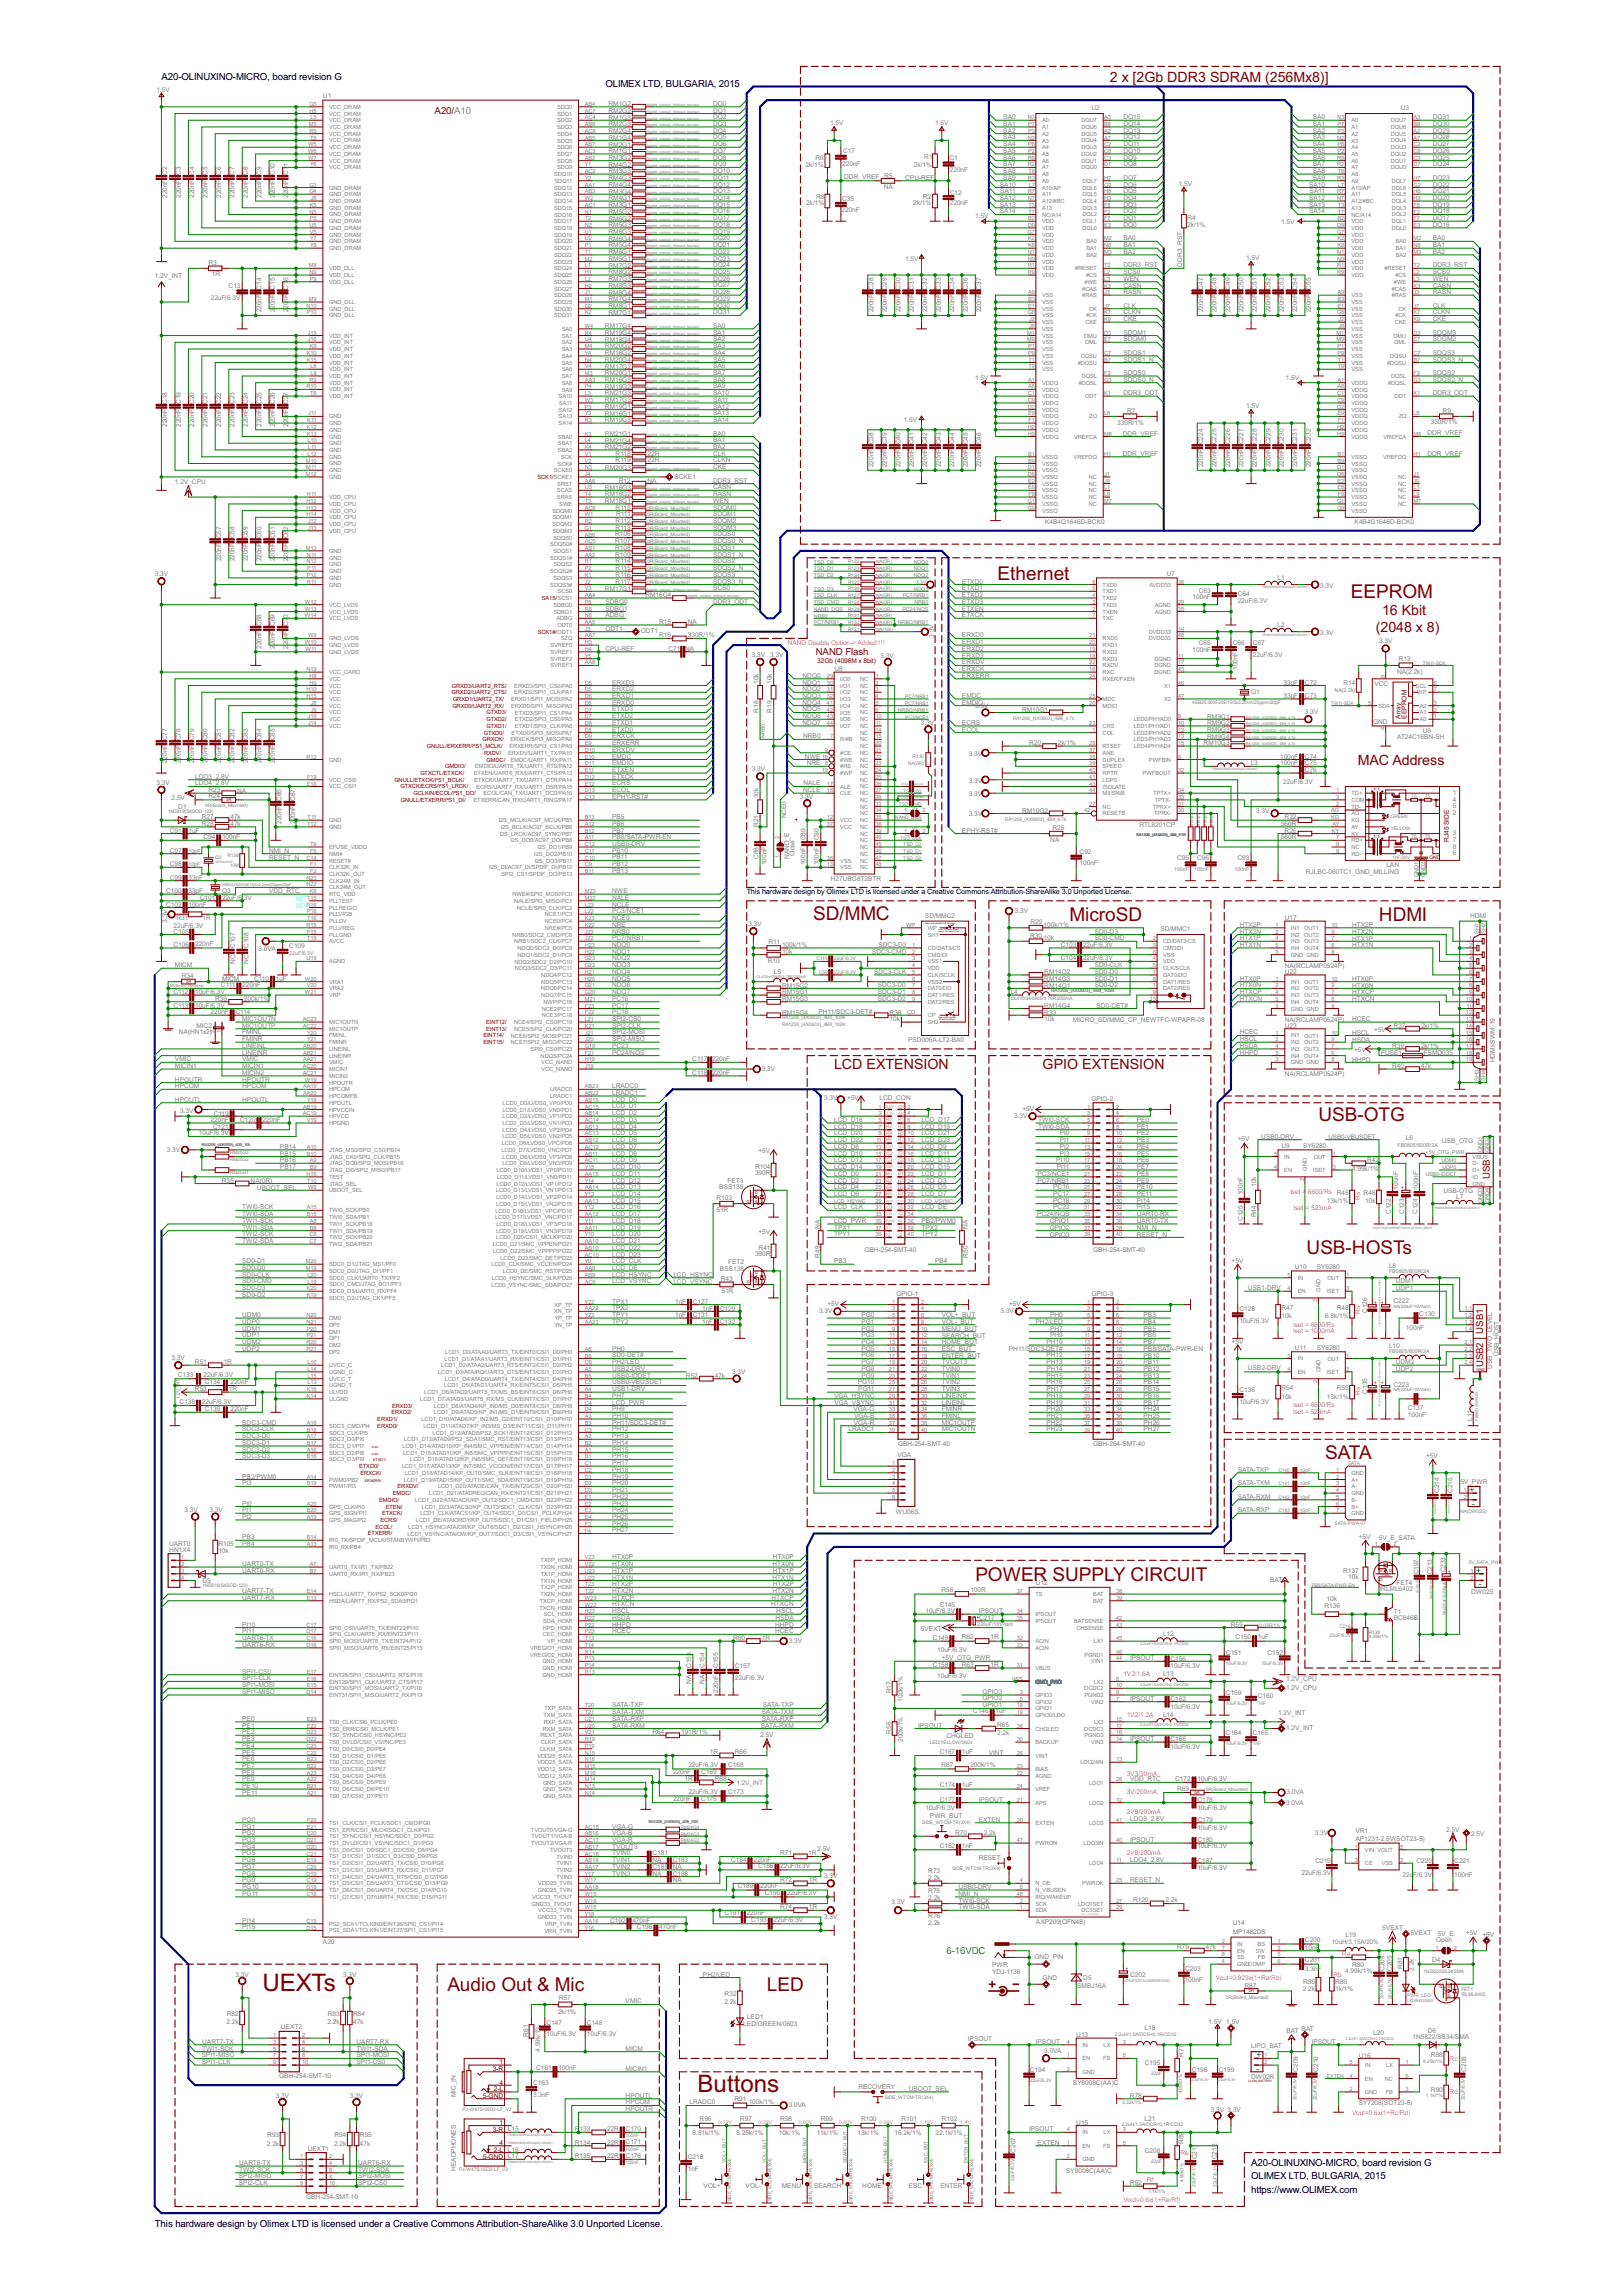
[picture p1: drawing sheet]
<svg xmlns="http://www.w3.org/2000/svg" width="210mm" height="297mm" viewBox="0 0 210 297" stroke-linecap="round" stroke-linejoin="round" font-family="sans-serif">
<defs><g id="words">
<g font-size="3.5" fill="#800000">
<text x="34" y="257.6">UEXTs</text>
<text x="90.3" y="270.6">Buttons</text>
</g>
<g font-size="2.8" fill="#800000">
<text x="129.1" y="75">Ethernet</text>
<text x="174.8" y="77.4">EEPROM</text>
<text x="105.2" y="119.1">SD/MMC</text>
<text x="138.4" y="119.2">MicroSD</text>
<text x="178.5" y="119.2">HDMI</text>
<text x="170.6" y="145.1">USB-OTG</text>
<text x="169.1" y="162.3">USB-HOSTs</text>
<text x="171.5" y="188.8">SATA</text>
<text x="126.2" y="204.5">POWER SUPPLY CIRCUIT</text>
<text x="57.9" y="257.6">Audio Out &amp; Mic</text>
<text x="99.2" y="257.6">LED</text>
</g>
<g font-size="2.1" fill="#800000">
<text x="143.6" y="10.6">2 x [2Gb DDR3 SDRAM (256Mx8)]</text>
<text x="178.1" y="81.7">(2048 x 8)</text>
<text x="178.9" y="79.5">16 Kbit</text>
<text x="175.7" y="98.9">MAC Address</text>
<text x="107.9" y="138.3">LCD EXTENSION</text>
<text x="134.9" y="138.3">GPIO EXTENSION</text>
</g>
<g font-size="1.4">
<text x="20.9" y="10.3">A20-OLINUXINO-MICRO, board revision G</text>
<text x="78.3" y="11.2">OLIMEX LTD, BULGARIA, 2015</text>
<text x="161.9" y="280.2">A20-OLINUXINO-MICRO, board revision G</text>
<text x="161.9" y="282">OLIMEX LTD, BULGARIA, 2015</text>
<text x="161.9" y="283.7">https://www.OLIMEX.com</text>
<text x="20" y="288.1">This hardware design by Olimex LTD is licensed under a Creative Commons Attribution-ShareAlike 3.0 Unported License.</text>
</g>
<g font-size="1.4" fill="#800000">
<text x="56.2" y="14.7">A20/A10</text>
<text x="105.6" y="84.7">NAND Flash</text>
<text x="192.8" y="152.5" transform="rotate(-90 192.8 152.5)">USB</text>
<text x="191.9" y="172.5" transform="rotate(-90 191.9 172.5)">USB1</text>
<text x="191.9" y="176.9" transform="rotate(-90 191.9 176.9)">USB2</text>
</g>
<g font-size="1.4" fill="#008080">
<text x="190.1" y="193.2">+</text>
<text x="190.5" y="194.9">-</text>
<text x="191" y="203.6">+</text>
<text x="191.3" y="205.3">-</text>
<text x="122.5" y="252.8">6-16VDC</text>
<text x="162.6" y="266.3">+</text>
<text x="162.6" y="268">-</text>
</g>
<text font-size="1.1" x="96.6" y="115.7">This hardware design by Olimex LTD is licensed under a Creative Commons Attribution-ShareAlike 3.0 Unported License.</text>
<g font-size="1" fill="#808080">
<text x="20.2" y="11.9">1.5V</text>
<text x="41.8" y="12.7">U1</text>
<text x="78.8" y="13.7">RM1G2</text>
<text x="78.8" y="15.5">RM1G3</text>
<text x="78.8" y="14.6">RM2G2</text>
<text x="78.8" y="16.3">RM2G3</text>
<text x="78.8" y="17.2">RM2G4</text>
<text x="92.3" y="13.7">DQ0</text>
<text x="92.3" y="14.6">DQ1</text>
<text x="92.3" y="15.4">DQ2</text>
<text x="92.3" y="16.3">DQ3</text>
<text x="92.3" y="17.2">DQ4</text>
<text x="107.4" y="16.1">1.5V</text>
<text x="121" y="16.2">1.5V</text>
<text x="129.8" y="17.2">SA2</text>
<text x="129.8" y="16.3">SA1</text>
<text x="129.8" y="15.4">SA0</text>
<text x="141.2" y="14.3">U2</text>
<text x="145.4" y="17.2">DQ13</text>
<text x="145.4" y="16.3">DQ14</text>
<text x="145.4" y="15.4">DQ15</text>
<text x="169.9" y="17.2">SA2</text>
<text x="169.9" y="16.3">SA1</text>
<text x="169.9" y="15.4">SA0</text>
<text x="181.3" y="14.3">U3</text>
<text x="185.4" y="17.2">DQ29</text>
<text x="185.4" y="16.3">DQ30</text>
<text x="185.4" y="15.4">DQ31</text>
<text x="78.8" y="19.8">RM1G1</text>
<text x="78.8" y="18.1">RM1G4</text>
<text x="78.8" y="19">RM2G1</text>
<text x="78.8" y="20.7">RM3G2</text>
<text x="78.8" y="22.4">RM3G3</text>
<text x="78.8" y="21.6">RM4G2</text>
<text x="78.8" y="23.3">RM4G3</text>
<text x="92.3" y="18">DQ5</text>
<text x="92.3" y="18.9">DQ6</text>
<text x="92.3" y="19.8">DQ7</text>
<text x="92.3" y="20.7">DQ8</text>
<text x="92.3" y="21.5">DQ9</text>
<text x="92.3" y="22.4">DQ10</text>
<text x="92.3" y="23.3">DQ11</text>
<text x="104.2" y="21.6">2k/1%</text>
<text x="105.5" y="20.7">R6</text>
<text x="109" y="21.4">220nF</text>
<text x="109.1" y="19.8">C17</text>
<text x="109.3" y="23.2">DDR_VREF R5</text>
<text x="117.1" y="23.2">CPU-REF</text>
<text x="118.3" y="21.6">2k/1%</text>
<text x="119.6" y="20.6">R1</text>
<text x="122.9" y="20.7">C1</text>
<text x="122.9" y="22.2">220nF</text>
<text x="129.8" y="18">SA3</text>
<text x="129.8" y="18.9">SA4</text>
<text x="129.8" y="19.8">SA5</text>
<text x="129.8" y="20.7">SA6</text>
<text x="129.8" y="21.5">SA7</text>
<text x="129.8" y="22.4">SA8</text>
<text x="129.8" y="23.3">SA9</text>
<text x="145.4" y="23.3">DQ7</text>
<text x="145.4" y="21.5">DQ8</text>
<text x="145.4" y="20.7">DQ9</text>
<text x="145.4" y="19.8">DQ10</text>
<text x="145.4" y="18.9">DQ11</text>
<text x="145.4" y="18">DQ12</text>
<text x="169.9" y="18">SA3</text>
<text x="169.9" y="18.9">SA4</text>
<text x="169.9" y="19.8">SA5</text>
<text x="169.9" y="20.7">SA6</text>
<text x="169.9" y="21.5">SA7</text>
<text x="169.9" y="22.4">SA8</text>
<text x="169.9" y="23.3">SA9</text>
<text x="185.4" y="23.3">DQ23</text>
<text x="185.4" y="21.5">DQ24</text>
<text x="185.4" y="20.7">DQ25</text>
<text x="185.4" y="19.8">DQ26</text>
<text x="185.4" y="18.9">DQ27</text>
<text x="185.4" y="18">DQ28</text>
<text x="21.6" y="25.6" transform="rotate(-90 21.6 25.6)">220nF C2</text>
<text x="23.4" y="25.6" transform="rotate(-90 23.4 25.6)">220nF C3</text>
<text x="25.1" y="25.6" transform="rotate(-90 25.1 25.6)">220nF C4</text>
<text x="26.9" y="25.6" transform="rotate(-90 26.9 25.6)">220nF C5</text>
<text x="28.6" y="25.6" transform="rotate(-90 28.6 25.6)">220nF C6</text>
<text x="30.3" y="25.6" transform="rotate(-90 30.3 25.6)">220nF C7</text>
<text x="32.1" y="25.6" transform="rotate(-90 32.1 25.6)">220nF C8</text>
<text x="33.8" y="25.6" transform="rotate(-90 33.8 25.6)">220nF C9</text>
<text x="35.6" y="25.6" transform="rotate(-90 35.6 25.6)">220nF C10</text>
<text x="37.3" y="25.6" transform="rotate(-90 37.3 25.6)">220nF C11</text>
<text x="78.8" y="26.8">RM3G1</text>
<text x="78.8" y="25">RM3G4</text>
<text x="78.8" y="25.9">RM4G1</text>
<text x="78.8" y="24.2">RM4G4</text>
<text x="78.8" y="27.7">RM5G2</text>
<text x="78.8" y="29.4">RM5G3</text>
<text x="78.8" y="28.5">RM6G2</text>
<text x="92.3" y="24.1">DQ12</text>
<text x="92.3" y="25">DQ13</text>
<text x="92.3" y="25.9">DQ14</text>
<text x="92.3" y="26.7">DQ15</text>
<text x="92.3" y="27.6">DQ16</text>
<text x="92.3" y="28.5">DQ17</text>
<text x="92.3" y="29.4">DQ18</text>
<text x="104.3" y="26.5">2k/1%</text>
<text x="105.6" y="25.7">R8</text>
<text x="108.9" y="27.4">220nF</text>
<text x="109" y="26">C35</text>
<text x="114.4" y="24.4">NA</text>
<text x="118.2" y="26.6">2k/1%</text>
<text x="119.4" y="25.7">R2</text>
<text x="122.9" y="26.5">220nF</text>
<text x="122.9" y="25.2">C12</text>
<text x="126.2" y="28.1">1.5V</text>
<text x="129.4" y="24.1">SA10</text>
<text x="129.4" y="25.9">SA12</text>
<text x="129.4" y="27.6">SA14</text>
<text x="129.4" y="26.7">SA13</text>
<text x="129.4" y="25">SA11</text>
<text x="145.4" y="29.4">DQ0</text>
<text x="145.4" y="28.5">DQ1</text>
<text x="145.4" y="27.6">DQ2</text>
<text x="145.4" y="26.8">DQ3</text>
<text x="145.4" y="25.9">DQ4</text>
<text x="145.4" y="25">DQ5</text>
<text x="145.4" y="24.1">DQ6</text>
<text x="152.6" y="24">1.5V</text>
<text x="153.6" y="29.4">2k/1%</text>
<text x="153.6" y="28.5">R4</text>
<text x="165.8" y="28.9">1.5V</text>
<text x="169.4" y="24.1">SA10</text>
<text x="169.4" y="25.9">SA12</text>
<text x="169.4" y="27.6">SA14</text>
<text x="169.4" y="26.7">SA13</text>
<text x="169.5" y="25">SA11</text>
<text x="185.4" y="29.4">DQ16</text>
<text x="185.4" y="28.5">DQ17</text>
<text x="185.4" y="27.6">DQ18</text>
<text x="185.4" y="26.8">DQ19</text>
<text x="185.4" y="25.9">DQ20</text>
<text x="185.4" y="25">DQ21</text>
<text x="185.4" y="24.1">DQ22</text>
<text x="27" y="34.3">R3</text>
<text x="27.4" y="35.8">1R</text>
<text x="78.8" y="33.8">RM5G1</text>
<text x="78.8" y="32">RM5G4</text>
<text x="78.8" y="32.9">RM6G1</text>
<text x="78.8" y="30.3">RM6G3</text>
<text x="78.8" y="31.1">RM6G4</text>
<text x="78.8" y="34.6">RM7G2</text>
<text x="78.8" y="35.5">RM8G2</text>
<text x="92.3" y="30.2">DQ19</text>
<text x="92.3" y="31.1">DQ20</text>
<text x="92.3" y="32">DQ21</text>
<text x="92.3" y="32.8">DQ22</text>
<text x="92.3" y="33.7">DQ23</text>
<text x="92.3" y="34.6">DQ24</text>
<text x="92.3" y="35.5">DQ25</text>
<text x="117.1" y="33.8">1.5V</text>
<text x="145.4" y="31.1">BA0</text>
<text x="145.4" y="32">BA1</text>
<text x="145.4" y="32.9">BA2</text>
<text x="145.4" y="34.6">DDR3_RST</text>
<text x="145.4" y="35.5">SCS0</text>
<text x="153" y="34.5" transform="rotate(-90 153 34.5)">DDR3_RST</text>
<text x="161.3" y="33.6">1.5V</text>
<text x="185.4" y="31.1">BA0</text>
<text x="185.4" y="32">BA1</text>
<text x="185.4" y="32.9">BA2</text>
<text x="185.4" y="34.6">DDR3_RST</text>
<text x="185.4" y="35.5">SCS0</text>
<text x="20" y="36">1.2V_INT</text>
<text x="27.3" y="38.8">22uF/6.3V</text>
<text x="29.6" y="37.3">C13</text>
<text x="33.8" y="40.4" transform="rotate(-90 33.8 40.4)">220nF C14</text>
<text x="35.6" y="40.4" transform="rotate(-90 35.6 40.4)">220nF C15</text>
<text x="37.3" y="40.4" transform="rotate(-90 37.3 40.4)">220nF C16</text>
<text x="78.8" y="40.7">RM7G1</text>
<text x="78.8" y="36.4">RM7G3</text>
<text x="78.8" y="39">RM7G4</text>
<text x="78.8" y="39.8">RM8G1</text>
<text x="78.8" y="37.2">RM8G3</text>
<text x="78.8" y="38.1">RM8G4</text>
<text x="92.3" y="36.3">DQ26</text>
<text x="92.3" y="37.2">DQ27</text>
<text x="92.3" y="38.1">DQ28</text>
<text x="92.3" y="38.9">DQ29</text>
<text x="92.3" y="39.8">DQ30</text>
<text x="92.3" y="40.7">DQ31</text>
<text x="113" y="40.4" transform="rotate(-90 113 40.4)">220nF C28</text>
<text x="114.8" y="40.4" transform="rotate(-90 114.8 40.4)">220nF C29</text>
<text x="116.5" y="40.4" transform="rotate(-90 116.5 40.4)">220nF C30</text>
<text x="118.3" y="40.4" transform="rotate(-90 118.3 40.4)">220nF C31</text>
<text x="120" y="40.4" transform="rotate(-90 120 40.4)">220nF C32</text>
<text x="121.7" y="40.4" transform="rotate(-90 121.7 40.4)">220nF C33</text>
<text x="123.5" y="40.4" transform="rotate(-90 123.5 40.4)">220nF C34</text>
<text x="125.2" y="40.4" transform="rotate(-90 125.2 40.4)">220nF C36</text>
<text x="127" y="40.4" transform="rotate(-90 127 40.4)">220nF C37</text>
<text x="145.4" y="41.6">CKE</text>
<text x="145.4" y="39.8">CLK</text>
<text x="145.4" y="37.2">CASN</text>
<text x="145.4" y="38.1">RASN</text>
<text x="145.4" y="36.3">WEN</text>
<text x="145.4" y="40.7">CLKN</text>
<text x="155.7" y="40.4" transform="rotate(-90 155.7 40.4)">220nF C47</text>
<text x="157.4" y="40.4" transform="rotate(-90 157.4 40.4)">220nF C48</text>
<text x="159.2" y="40.4" transform="rotate(-90 159.2 40.4)">220nF C49</text>
<text x="160.9" y="40.4" transform="rotate(-90 160.9 40.4)">220nF C50</text>
<text x="162.7" y="40.4" transform="rotate(-90 162.7 40.4)">220nF C51</text>
<text x="164.4" y="40.4" transform="rotate(-90 164.4 40.4)">220nF C52</text>
<text x="166.1" y="40.4" transform="rotate(-90 166.1 40.4)">220nF C53</text>
<text x="167.9" y="40.4" transform="rotate(-90 167.9 40.4)">220nF C54</text>
<text x="169.6" y="40.4" transform="rotate(-90 169.6 40.4)">220nF C55</text>
<text x="185.4" y="41.6">CKE</text>
<text x="185.4" y="39.8">CLK</text>
<text x="185.4" y="37.2">CASN</text>
<text x="185.4" y="38.1">RASN</text>
<text x="185.4" y="36.3">WEN</text>
<text x="185.4" y="40.7">CLKN</text>
<text x="78.3" y="45.9">RM16G2</text>
<text x="78.3" y="47.7">RM17G2</text>
<text x="78.3" y="42.5">RM17G4</text>
<text x="78.3" y="44.2">RM18G4</text>
<text x="78.3" y="43.3">RM19G4</text>
<text x="78.3" y="45.1">RM20G2</text>
<text x="78.3" y="46.8">RM20G4</text>
<text x="92.3" y="44.2">SA2</text>
<text x="92.3" y="45">SA3</text>
<text x="92.3" y="45.9">SA4</text>
<text x="92.3" y="46.8">SA5</text>
<text x="92.3" y="47.6">SA6</text>
<text x="92.3" y="43.3">SA1</text>
<text x="92.3" y="42.4">SA0</text>
<text x="145.4" y="44.2">SDQM0</text>
<text x="145.4" y="43.3">SDQM1</text>
<text x="145.4" y="45.9">SDQS1</text>
<text x="145.4" y="46.8">SDQS1_N</text>
<text x="185.4" y="45.9">SDQS3</text>
<text x="185.4" y="46.8">SDQS3_N</text>
<text x="185.4" y="43.3">SDQM3</text>
<text x="185.4" y="44.2">SDQM2</text>
<text x="78.3" y="53.8">RM16G1</text>
<text x="78.3" y="49.4">RM16G3</text>
<text x="78.3" y="52">RM17G3</text>
<text x="78.3" y="52.9">RM19G1</text>
<text x="78.3" y="50.3">RM19G2</text>
<text x="78.3" y="48.6">RM20G1</text>
<text x="78.3" y="51.2">RM21G3</text>
<text x="92.3" y="48.5">SA7</text>
<text x="92.3" y="49.4">SA8</text>
<text x="92.3" y="50.3">SA9</text>
<text x="92.3" y="51.1">SA10</text>
<text x="92.3" y="52">SA11</text>
<text x="92.3" y="52.9">SA12</text>
<text x="92.3" y="53.7">SA13</text>
<text x="126.2" y="49.1">1.5V</text>
<text x="145.4" y="48.5">SDQS0</text>
<text x="145.4" y="49.4">SDQS0_N</text>
<text x="145.4" y="51.1">DDR3_ODT</text>
<text x="145.9" y="53.4">R7</text>
<text x="161.3" y="52.8">1.5V</text>
<text x="166.4" y="49.2">1.5V</text>
<text x="185.4" y="51.1">DDR3_ODT</text>
<text x="185.4" y="48.5">SDQS2</text>
<text x="185.4" y="49.4">SDQS2_N</text>
<text x="186.7" y="53.5">R9</text>
<text x="21.6" y="55.2" transform="rotate(-90 21.6 55.2)">220nF C18</text>
<text x="23.4" y="55.2" transform="rotate(-90 23.4 55.2)">220nF C19</text>
<text x="25.1" y="55.2" transform="rotate(-90 25.1 55.2)">220nF C20</text>
<text x="26.9" y="55.2" transform="rotate(-90 26.9 55.2)">220nF C21</text>
<text x="28.6" y="55.2" transform="rotate(-90 28.6 55.2)">220nF C22</text>
<text x="30.3" y="55.2" transform="rotate(-90 30.3 55.2)">220nF C23</text>
<text x="32.1" y="55.2" transform="rotate(-90 32.1 55.2)">220nF C24</text>
<text x="33.8" y="55.2" transform="rotate(-90 33.8 55.2)">220nF C25</text>
<text x="35.6" y="55.2" transform="rotate(-90 35.6 55.2)">220nF C26</text>
<text x="37.3" y="55.2" transform="rotate(-90 37.3 55.2)">220nF C27</text>
<text x="78.3" y="54.6">RM19G3</text>
<text x="78.3" y="56.4">RM21G1</text>
<text x="78.3" y="58.1">RM21G2</text>
<text x="78.3" y="57.3">RM21G4</text>
<text x="79.7" y="59">R118</text>
<text x="79.7" y="59.8">R119</text>
<text x="83.8" y="59">22R</text>
<text x="83.8" y="59.8">22R</text>
<text x="92.3" y="56.3">BA0</text>
<text x="92.3" y="57.2">BA1</text>
<text x="92.3" y="59">CLK</text>
<text x="92.3" y="59.8">CLKN</text>
<text x="92.3" y="54.6">SA14</text>
<text x="92.3" y="58.1">BA2</text>
<text x="117" y="54.6">1.5V</text>
<text x="144.6" y="55">330R/1%</text>
<text x="145.3" y="56.4">DDR_VREF</text>
<text x="145.3" y="59">DDR_VREF</text>
<text x="184.7" y="56.3">DDR_VREF</text>
<text x="184.7" y="59">DDR_VREF</text>
<text x="185.2" y="54.9">330R/1%</text>
<text x="22.6" y="62.6">1.2V_CPU</text>
<text x="78.3" y="65.1">RM18G1</text>
<text x="78.3" y="64.2">RM18G2</text>
<text x="78.3" y="63.4">RM18G3</text>
<text x="78.3" y="60.7">RM20G3</text>
<text x="79.7" y="65.9">R110</text>
<text x="80.1" y="62.5">R12</text>
<text x="83.8" y="62.5">NA</text>
<text x="87.3" y="61.9">SCKE1</text>
<text x="92.3" y="60.7">CKE</text>
<text x="92.3" y="63.3">CASN</text>
<text x="92.3" y="64.2">RASN</text>
<text x="92.3" y="65.1">WEN</text>
<text x="92.3" y="65.9">SDQM0</text>
<text x="92.3" y="62.4">DDR3_RST</text>
<text x="113" y="60.4" transform="rotate(-90 113 60.4)">220nF C38</text>
<text x="114.8" y="60.4" transform="rotate(-90 114.8 60.4)">220nF C39</text>
<text x="116.5" y="60.4" transform="rotate(-90 116.5 60.4)">220nF C40</text>
<text x="118.3" y="60.4" transform="rotate(-90 118.3 60.4)">220nF C41</text>
<text x="120" y="60.4" transform="rotate(-90 120 60.4)">220nF C42</text>
<text x="121.7" y="60.4" transform="rotate(-90 121.7 60.4)">220nF C43</text>
<text x="123.5" y="60.4" transform="rotate(-90 123.5 60.4)">220nF C44</text>
<text x="125.2" y="60.4" transform="rotate(-90 125.2 60.4)">220nF C45</text>
<text x="127" y="60.4" transform="rotate(-90 127 60.4)">220nF C46</text>
<text x="155.7" y="60.4" transform="rotate(-90 155.7 60.4)">220nF C224</text>
<text x="157.4" y="60.4" transform="rotate(-90 157.4 60.4)">220nF C225</text>
<text x="159.2" y="60.4" transform="rotate(-90 159.2 60.4)">220nF C226</text>
<text x="160.9" y="60.4" transform="rotate(-90 160.9 60.4)">220nF C227</text>
<text x="162.7" y="60.4" transform="rotate(-90 162.7 60.4)">220nF C228</text>
<text x="164.4" y="60.4" transform="rotate(-90 164.4 60.4)">220nF C229</text>
<text x="166.1" y="60.4" transform="rotate(-90 166.1 60.4)">220nF C230</text>
<text x="167.9" y="60.4" transform="rotate(-90 167.9 60.4)">220nF C231</text>
<text x="169.6" y="60.4" transform="rotate(-90 169.6 60.4)">220nF C232</text>
<text x="79.6" y="69.4">R106</text>
<text x="79.6" y="70.3">R107</text>
<text x="79.6" y="71.1">R108</text>
<text x="79.7" y="67.7">R112</text>
<text x="79.7" y="68.5">R113</text>
<text x="79.7" y="66.8">R111</text>
<text x="92.3" y="66.8">SDQM1</text>
<text x="92.3" y="69.4">SDQS0</text>
<text x="92.3" y="71.1">SDQS1</text>
<text x="92.3" y="70.3">SDQS0_N</text>
<text x="92.3" y="68.5">SDQM3</text>
<text x="92.3" y="67.7">SDQM2</text>
<text x="135.3" y="67.8">K4B4G1646D-BCK0</text>
<text x="175.3" y="67.8">K4B4G1646D-BCK0</text>
<text x="20" y="74.5">3.3V</text>
<text x="28.6" y="72.6" transform="rotate(-90 28.6 72.6)">220nF C57</text>
<text x="30.3" y="72.6" transform="rotate(-90 30.3 72.6)">220nF C58</text>
<text x="32.1" y="72.6" transform="rotate(-90 32.1 72.6)">220nF C59</text>
<text x="33.8" y="72.6" transform="rotate(-90 33.8 72.6)">220nF C60</text>
<text x="35.6" y="72.6" transform="rotate(-90 35.6 72.6)">220nF C61</text>
<text x="37.3" y="72.6" transform="rotate(-90 37.3 72.6)">220nF C62</text>
<text x="78.3" y="76.4">RM17G1</text>
<text x="79.6" y="72">R109</text>
<text x="79.7" y="72.9">R114</text>
<text x="79.7" y="73.8">R115</text>
<text x="79.7" y="74.6">R116</text>
<text x="79.7" y="75.5">R117</text>
<text x="83.5" y="77.3">RM16G4</text>
<text x="92.3" y="72">SDQS1_N</text>
<text x="92.3" y="72.9">SDQS2</text>
<text x="92.3" y="73.8">SDQS2_N</text>
<text x="92.3" y="74.6">SDQS3</text>
<text x="92.3" y="75.5">SDQS3_N</text>
<text x="92.3" y="76.4">SCS0</text>
<text x="124.5" y="75.5">ETXD0</text>
<text x="124.5" y="76.4">ETXD1</text>
<text x="124.5" y="77.2">ETXD2</text>
<text x="151" y="74.5">U7</text>
<text x="154.3" y="77.5">100nF</text>
<text x="155.1" y="76.7">C63</text>
<text x="160.2" y="78">22uF/6.3V</text>
<text x="160.2" y="77.2">C64</text>
<text x="165.3" y="75">L1</text>
<text x="170.8" y="76">3.3V</text>
<text x="33.8" y="83.9" transform="rotate(-90 33.8 83.9)">220nF C68</text>
<text x="35.6" y="83.9" transform="rotate(-90 35.6 83.9)">220nF C69</text>
<text x="37.3" y="83.9" transform="rotate(-90 37.3 83.9)">220nF C70</text>
<text x="78.3" y="81.6">ODT1</text>
<text x="78.3" y="79.9">ADBG</text>
<text x="78.3" y="79">SDBG1</text>
<text x="78.3" y="78.1">SDBG0</text>
<text x="82.9" y="81.9">ODT1</text>
<text x="85.3" y="82.5">R16</text>
<text x="85.3" y="80.8">R15</text>
<text x="89" y="82.5">330R/1%</text>
<text x="89" y="80.8">NA</text>
<text x="92.3" y="78.1">DDR3_ODT</text>
<text x="120.8" y="82.5" transform="rotate(-90 120.8 82.5)">3.3V</text>
<text x="124.5" y="78.1">ETXD3</text>
<text x="124.5" y="79">ETXEN</text>
<text x="124.5" y="82.5">ERXD0</text>
<text x="124.5" y="83.3">ERXD1</text>
<text x="124.5" y="79.9">ETXCK</text>
<text x="155.1" y="83.5">C65</text>
<text x="159.5" y="83.5">C66</text>
<text x="162.1" y="83.5">C67</text>
<text x="165.3" y="81.1">L2</text>
<text x="170.8" y="82.1">3.3V</text>
<text x="178.5" y="83.2">3.3V</text>
<text x="78.3" y="84.2">CPU-REF</text>
<text x="79.2" y="89.4">ERXD2</text>
<text x="79.2" y="88.6">ERXD3</text>
<text x="86.5" y="84.2">C71 NA</text>
<text x="97.3" y="85">3.3V 3.3V</text>
<text x="98.2" y="88.5" transform="rotate(-90 98.2 88.5)">10k</text>
<text x="99.9" y="88.5" transform="rotate(-90 99.9 88.5)">10k</text>
<text x="103.9" y="87.7">NDQ0</text>
<text x="103.9" y="88.6">NDQ1</text>
<text x="103.9" y="89.4">NDQ2</text>
<text x="108" y="86.9">U8</text>
<text x="114" y="85.1">3.3V</text>
<text x="124.5" y="84.2">ERXD2</text>
<text x="124.5" y="85.1">ERXD3</text>
<text x="124.5" y="85.9">ERXDV</text>
<text x="124.5" y="87.7">ERXERR</text>
<text x="124.5" y="86.8">ERXCK</text>
<text x="154.3" y="84.3">100nF</text>
<text x="160.1" y="86.7" transform="rotate(-90 160.1 86.7)">100nF</text>
<text x="161.9" y="89.8">Q1</text>
<text x="162.1" y="84.9">22uF/6.3V</text>
<text x="166.1" y="88.6">33pF</text>
<text x="168.9" y="88.6">C72</text>
<text x="173.9" y="88.6">R14</text>
<text x="177.9" y="88.7">VCC</text>
<text x="180.8" y="87.2">NA(2.2k)</text>
<text x="181" y="85.6">R13</text>
<text x="79.2" y="94.7">ETXD0</text>
<text x="79.2" y="93.8">ETXD1</text>
<text x="79.2" y="92.9">ETXD2</text>
<text x="79.2" y="92">ETXD3</text>
<text x="79.2" y="91.2">ERXD0</text>
<text x="79.2" y="90.3">ERXD1</text>
<text x="79.2" y="95.5">ERXCK</text>
<text x="98.2" y="92.2" transform="rotate(-90 98.2 92.2)">R18</text>
<text x="99.9" y="92.2" transform="rotate(-90 99.9 92.2)">R19</text>
<text x="103.9" y="90.3">NDQ3</text>
<text x="103.9" y="91.2">NDQ4</text>
<text x="103.9" y="92">NDQ5</text>
<text x="103.9" y="92.9">NDQ6</text>
<text x="103.9" y="93.8">NDQ7</text>
<text x="103.9" y="95.5">NRB0</text>
<text x="119.2" y="93.8">3.3V</text>
<text x="124.5" y="90.3">EMDC</text>
<text x="124.5" y="91.2">EMDIO</text>
<text x="124.5" y="94.7">ECOL</text>
<text x="124.5" y="93.8">ECRS</text>
<text x="126.2" y="91.6">3.3V</text>
<text x="132.3" y="92.1">RM10G1</text>
<text x="156.2" y="93">RM9G1</text>
<text x="156.2" y="93.8">RM9G2</text>
<text x="156.2" y="94.7">RM9G3</text>
<text x="156.2" y="95.6">RM9G4</text>
<text x="166.1" y="90.3">33pF</text>
<text x="168.8" y="92.3">3.3V</text>
<text x="168.9" y="90.3">C73</text>
<text x="177.7" y="93.7">GND</text>
<text x="180.8" y="95.7">AT24C16BN-SH</text>
<text x="184.1" y="94.8">U6</text>
<text x="20.2" y="101.5">3.3V</text>
<text x="21.6" y="98.7" transform="rotate(-90 21.6 98.7)">220nF C77</text>
<text x="23.4" y="98.7" transform="rotate(-90 23.4 98.7)">220nF C78</text>
<text x="25.1" y="98.7" transform="rotate(-90 25.1 98.7)">220nF C79</text>
<text x="25.3" y="100.7">LDO3_2.8V</text>
<text x="25.3" y="101.6">LDO4_2.8V</text>
<text x="26.9" y="98.7" transform="rotate(-90 26.9 98.7)">220nF C80</text>
<text x="28.6" y="98.7" transform="rotate(-90 28.6 98.7)">220nF C81</text>
<text x="30.3" y="98.7" transform="rotate(-90 30.3 98.7)">220nF C82</text>
<text x="32.1" y="98.7" transform="rotate(-90 32.1 98.7)">220nF C83</text>
<text x="33.8" y="98.7" transform="rotate(-90 33.8 98.7)">220nF C84</text>
<text x="35.6" y="98.7" transform="rotate(-90 35.6 98.7)">220nF C85</text>
<text x="79.2" y="99.9">ETXEN</text>
<text x="79.2" y="97.3">ERXDV</text>
<text x="79.2" y="96.4">ERXERR</text>
<text x="79.2" y="98.1">EMDC</text>
<text x="79.2" y="99">EMDIO</text>
<text x="79.2" y="101.6">ECRS</text>
<text x="79.2" y="100.7">ETXCK</text>
<text x="97.3" y="99.8">3.3V</text>
<text x="104" y="101.6">NALE</text>
<text x="104.2" y="98.1">NWE</text>
<text x="104.4" y="99">NRE</text>
<text x="125.4" y="97.8">3.3V</text>
<text x="125.4" y="101.3">3.3V</text>
<text x="133.2" y="96.4">R20</text>
<text x="136.9" y="96.4">2k/1%</text>
<text x="155.8" y="96.4">RM10G3</text>
<text x="161.9" y="98.9">L3</text>
<text x="165.7" y="98.1">100nF</text>
<text x="165.7" y="99">100nF</text>
<text x="166" y="101.4">22uF/6.3V</text>
<text x="168.9" y="98.1">C74</text>
<text x="168.9" y="99">C75</text>
<text x="168.9" y="99.9">C76</text>
<text x="22" y="107.7">C91</text>
<text x="22.2" y="103.5">2.5V</text>
<text x="23.1" y="104.7">D1</text>
<text x="24.4" y="107.7">1uF</text>
<text x="26.1" y="106.8">R28</text>
<text x="26.1" y="106">R27</text>
<text x="27" y="103.3">R24</text>
<text x="27" y="102.5">R23</text>
<text x="29.8" y="106.8">47k</text>
<text x="29.8" y="106">47k</text>
<text x="30.7" y="102.5">NA</text>
<text x="36.4" y="106.6" transform="rotate(-90 36.4 106.6)">220nF C86</text>
<text x="38.2" y="106.6" transform="rotate(-90 38.2 106.6)">220nF C87</text>
<text x="79.2" y="102.5">ECOL</text>
<text x="79.2" y="103.4">EPHY-RST#</text>
<text x="79.2" y="107.7">PB7</text>
<text x="79.2" y="106.8">PB6</text>
<text x="79.2" y="106">PB5</text>
<text x="98.2" y="107" transform="rotate(-90 98.2 107)">R21</text>
<text x="98.2" y="103.3" transform="rotate(-90 98.2 103.3)">10k</text>
<text x="101.7" y="105.9" transform="rotate(-90 101.7 105.9)">NCE0</text>
<text x="103.5" y="103.4">3.3V</text>
<text x="103.9" y="102.5">NCLE</text>
<text x="124.5" y="107.7">EPHY-RST#</text>
<text x="125.4" y="105.6">3.3V</text>
<text x="125.4" y="103">3.3V</text>
<text x="132.3" y="105.1">RM10G2</text>
<text x="136.2" y="107.3">R25</text>
<text x="147.5" y="107">RTL8201CP</text>
<text x="162.6" y="105.2">3.3V</text>
<text x="165.8" y="106.8">560R</text>
<text x="166.2" y="106">R22</text>
<text x="166.2" y="107.8">R26</text>
<text x="188" y="102.8">1</text>
<text x="188" y="103.7">4</text>
<text x="188" y="104.6">5</text>
<text x="188" y="105.4">2</text>
<text x="22" y="113.8">C99</text>
<text x="22" y="110.3">C97</text>
<text x="22" y="112.1">C98</text>
<text x="24.4" y="113.8">33pF</text>
<text x="26.3" y="108.6">C94</text>
<text x="28.7" y="108.6">100nF</text>
<text x="34.8" y="111.2">RESET_N</text>
<text x="34.8" y="110.4">NMI_N</text>
<text x="79.2" y="109.5">USB0-DRV</text>
<text x="79.2" y="110.3">PB10</text>
<text x="79.2" y="112.9">PB13</text>
<text x="79.2" y="112.1">PB12</text>
<text x="79.2" y="111.2">PB11</text>
<text x="79.2" y="108.6">PB8/SATA-PWR-EN</text>
<text x="98.2" y="111.1" transform="rotate(-90 98.2 111.1)">C88</text>
<text x="99.2" y="111.9" transform="rotate(-90 99.2 111.9)">100nF</text>
<text x="102.1" y="111.2" transform="rotate(-90 102.1 111.2)">NAND_E</text>
<text x="102.8" y="110.8" transform="rotate(-90 102.8 110.8)">Close</text>
<text x="104.2" y="111.9" transform="rotate(-90 104.2 111.9)">100nF</text>
<text x="104.2" y="108.7" transform="rotate(-90 104.2 108.7)">C89</text>
<text x="106" y="111.9" transform="rotate(-90 106 111.9)">100nF</text>
<text x="106" y="108.7" transform="rotate(-90 106 108.7)">C90</text>
<text x="107.5" y="113.9">H27UBG8T2BTR</text>
<text x="135.9" y="109">NA</text>
<text x="139.7" y="111.9">100nF</text>
<text x="139.7" y="110.5">C92</text>
<text x="152.3" y="111.3">C95</text>
<text x="154.9" y="111.3">C96</text>
<text x="160.2" y="111.3">C93</text>
<text x="165.8" y="108.5">560R</text>
<text x="169" y="113.1">RJLBC-060TC1_GND_MILLING</text>
<text x="179.4" y="112.2">LAN</text>
<text x="188" y="108.1">3</text>
<text x="188" y="108.9">7</text>
<text x="188" y="109.8">8</text>
<text x="188" y="110.7">6</text>
<text x="21.5" y="115.5">C100</text>
<text x="21.5" y="117.3">C102</text>
<text x="21.6" y="119.4" transform="rotate(-90 21.6 119.4)">3.3V</text>
<text x="22.8" y="119.1">R31</text>
<text x="24.4" y="115.5">33pF</text>
<text x="24.4" y="117.3">100nF</text>
<text x="25.9" y="116.4">C101</text>
<text x="26.2" y="119.1">1R</text>
<text x="28.7" y="116.4">22uF/6.3V</text>
<text x="28.7" y="115.5">Q3</text>
<text x="34.8" y="115.5">VDD_RTC</text>
<text x="79.2" y="115.5">NWE</text>
<text x="79.2" y="116.4">NALE</text>
<text x="79.2" y="117.3">NCLE</text>
<text x="79.2" y="119">NCE0</text>
<text x="79.2" y="119.9">NRE</text>
<text x="79.2" y="118.2">PC3/NCE1</text>
<text x="96.8" y="119.8">3.3V</text>
<text x="119.7" y="118.7">SD/MMC2</text>
<text x="131.3" y="118.1">3.3V</text>
<text x="133.3" y="119.6">R29</text>
<text x="135.1" y="119.9">100k/1%</text>
<text x="160.4" y="119.9">HTX2P</text>
<text x="166.3" y="119.1">U17</text>
<text x="175" y="119.9">HTX2P</text>
<text x="190.2" y="118.7">HDMI</text>
<text x="22.5" y="120.8">C105</text>
<text x="22.5" y="122.5">C106</text>
<text x="22.5" y="120">22uF/6.3V</text>
<text x="22.6" y="125.1">MICM</text>
<text x="25.3" y="122.4">220nF</text>
<text x="30.4" y="124.7" transform="rotate(-90 30.4 124.7)">NC</text>
<text x="30.4" y="122.6" transform="rotate(-90 30.4 122.6)">C107</text>
<text x="32.2" y="124.7" transform="rotate(-90 32.2 124.7)">NC</text>
<text x="32.2" y="122.6" transform="rotate(-90 32.2 122.6)">C108</text>
<text x="33.5" y="123">3.0VA</text>
<text x="37.4" y="122.6">C109</text>
<text x="79.2" y="122.5">NDQ0</text>
<text x="79.2" y="123.4">NDQ1</text>
<text x="79.2" y="124.3">NDQ2</text>
<text x="79.2" y="125.1">NDQ3</text>
<text x="79.2" y="126">NDQ4</text>
<text x="79.2" y="120.8">NRB0</text>
<text x="79.2" y="121.6">PC7/NRB1</text>
<text x="99.4" y="124.6">R10</text>
<text x="99.5" y="122.2">R11</text>
<text x="100.2" y="126">L5</text>
<text x="101.2" y="123.4">10k</text>
<text x="101.2" y="122.5">100k/1%</text>
<text x="112.8" y="123.5">SDC3-CMD</text>
<text x="113.1" y="126">SDC3-CLK</text>
<text x="113.7" y="122.5">SDC3-D3</text>
<text x="133.3" y="121.3">R30</text>
<text x="135.1" y="121.6">10k</text>
<text x="137.3" y="124.3">C104</text>
<text x="137.3" y="122.5">C103</text>
<text x="140.2" y="124.3">22uF/6.3V</text>
<text x="140.2" y="122.5">22uF/6.3V</text>
<text x="141.7" y="126">SD0-D0</text>
<text x="141.7" y="125.1">SD0-CLK</text>
<text x="141.7" y="121.6">SD0-CMD</text>
<text x="141.7" y="120.8">SD0-D3</text>
<text x="150.2" y="120.5">SD/MMC1</text>
<text x="160.4" y="120.8">HTX2N</text>
<text x="160.4" y="121.6">HTX1P</text>
<text x="160.4" y="122.5">HTX1N</text>
<text x="166.3" y="125.3">NA(RCLAMP0524P)</text>
<text x="175" y="120.8">HTX2N</text>
<text x="175" y="121.7">HTX1P</text>
<text x="175" y="122.6">HTX1N</text>
<text x="22.4" y="128.6">C112</text>
<text x="22.4" y="130.3">C113</text>
<text x="23.5" y="126.6">R34</text>
<text x="25.3" y="128.6">10uF/6.3V</text>
<text x="25.3" y="130.3">10uF/6.3V</text>
<text x="27.3" y="131.2">220nF</text>
<text x="27.8" y="129.5">R36</text>
<text x="28.6" y="127.7">C111</text>
<text x="28.7" y="126.9">MICM</text>
<text x="30.5" y="131.2">C114</text>
<text x="31.3" y="127.7">220nF</text>
<text x="31.6" y="129.5">200k/1%</text>
<text x="32.9" y="126.9">C110</text>
<text x="35.7" y="126.9">1uF</text>
<text x="79.2" y="126.9">NDQ5</text>
<text x="79.2" y="127.7">NDQ6</text>
<text x="79.2" y="128.6">NDQ7</text>
<text x="79.2" y="131.2">PC18</text>
<text x="79.2" y="130.3">PC17</text>
<text x="79.2" y="129.5">PC16</text>
<text x="101.2" y="128.6">RM15G1</text>
<text x="101.2" y="127.8">RM15G2</text>
<text x="101.2" y="129.5">RM15G3</text>
<text x="101.2" y="131.3">RM15G4</text>
<text x="105.9" y="131.2">PH11/SDC3-DET#</text>
<text x="113.6" y="127.7">SDC3-D0</text>
<text x="113.6" y="128.6">SDC3-D1</text>
<text x="113.6" y="129.5">SDC3-D2</text>
<text x="115.1" y="131.3">R38</text>
<text x="130.8" y="128.6">L4</text>
<text x="135.1" y="127.8">RM14G1</text>
<text x="135.1" y="126">RM14G2</text>
<text x="135.1" y="126.9">RM14G3</text>
<text x="135.1" y="130.4">RM14G4</text>
<text x="135.1" y="131.3">R33</text>
<text x="141.7" y="126.9">SD0-D1</text>
<text x="141.7" y="127.7">SD0-D2</text>
<text x="141.9" y="130.3">SD0-DET#</text>
<text x="160.4" y="126.9">HTX0P</text>
<text x="160.4" y="127.7">HTX0N</text>
<text x="160.4" y="128.6">HTXCP</text>
<text x="160.4" y="129.5">HTXCN</text>
<text x="166.3" y="126">U22</text>
<text x="175" y="126.9">HTX0P</text>
<text x="175" y="127.8">HTX0N</text>
<text x="175" y="128.6">HTXCP</text>
<text x="175" y="129.5">HTXCN</text>
<text x="22.6" y="137.3">VMIC</text>
<text x="23.2" y="133.8">NA(HN1x2)</text>
<text x="25.4" y="133">MIC2</text>
<text x="31.3" y="137.3">VMIC</text>
<text x="31.3" y="132.1">MIC1OUTN</text>
<text x="31.3" y="133">MIC1OUTP</text>
<text x="31.3" y="133.8">FMINL</text>
<text x="31.3" y="134.7">FMINR</text>
<text x="31.3" y="135.6">LINEINL</text>
<text x="31.3" y="136.4">LINEINR</text>
<text x="79.2" y="136.4">PC24/NQS</text>
<text x="79.2" y="132.1">SPI2-CS0</text>
<text x="79.2" y="133">SPI2-CLK</text>
<text x="79.2" y="133.8">SPI2-MOSI</text>
<text x="79.2" y="134.7">SPI2-MISO</text>
<text x="79.2" y="135.6">PC23</text>
<text x="89.6" y="137.3">C117</text>
<text x="92.1" y="137.3">220nF</text>
<text x="115.1" y="132">10k</text>
<text x="117.5" y="134.8">PSD006A-LT2-BA0</text>
<text x="135.1" y="132">10k</text>
<text x="138.8" y="132.2">MICRO_SD/MMC_CP_NEWTFC-WPAPR-08</text>
<text x="160.4" y="133.8">HCEC</text>
<text x="160.4" y="134.7">HSCL</text>
<text x="160.4" y="135.6">HSDA</text>
<text x="160.4" y="136.4">HHPD</text>
<text x="166.3" y="132.2">NA(RCLAMP0524P)</text>
<text x="166.3" y="133">U23</text>
<text x="175" y="132.1">HCEC</text>
<text x="175" y="133.9">HSCL</text>
<text x="175" y="134.7">HSDA</text>
<text x="175" y="137.4">HHPD</text>
<text x="175.2" y="136.1">+5V</text>
<text x="177.8" y="133.5">+5V</text>
<text x="178.7" y="136.4">FUSE1</text>
<text x="180.2" y="135.6">R39</text>
<text x="180.3" y="133">R37</text>
<text x="183.9" y="135.6">2k/1%</text>
<text x="183.9" y="133">2k/1%</text>
<text x="184.2" y="136.4">FSMD035</text>
<text x="193.4" y="137.4" transform="rotate(-90 193.4 137.4)">HDMI-SWM-19</text>
<text x="22.6" y="138.2">MICIN1</text>
<text x="22.6" y="139.9">HPOUTR</text>
<text x="22.6" y="140.8">HPCOM</text>
<text x="22.6" y="142.5">HPOUTL</text>
<text x="23.3" y="143.9">3.3V</text>
<text x="31.3" y="138.2">MICIN1</text>
<text x="31.3" y="139.1">MICIN2</text>
<text x="31.3" y="139.9">HPOUTR</text>
<text x="31.3" y="140.8">HPCOM</text>
<text x="31.3" y="142.5">HPOUTL</text>
<text x="79.2" y="140.8">LRADC0</text>
<text x="79.2" y="143.4">LCD_D1</text>
<text x="79.2" y="142.5">LCD_D0</text>
<text x="79.2" y="141.7">LRADC1</text>
<text x="89.6" y="139.1">C118</text>
<text x="92.1" y="139.1">220nF</text>
<text x="98.6" y="138.5">3.3V</text>
<text x="106.6" y="142.4">3.3V</text>
<text x="109.6" y="142.3">+5V</text>
<text x="113.8" y="142.4">LCD_CON</text>
<text x="132.3" y="143.7">+5V</text>
<text x="141.2" y="142.4">GPIO-2</text>
<text x="166.3" y="139.2">NA(RCLAMP0524P)</text>
<text x="180.2" y="138.2">R40</text>
<text x="183.9" y="138.2">47k</text>
<text x="21.6" y="149">3.3V</text>
<text x="25.8" y="146.8">10uF/6.3V</text>
<text x="27.3" y="145.1">220nF</text>
<text x="27.6" y="146.1">C121</text>
<text x="27.7" y="144.3">C119</text>
<text x="31.1" y="145.2">C120</text>
<text x="34" y="145.2">220nF</text>
<text x="36.2" y="148.6">PB14</text>
<text x="36.2" y="149.5">PB15</text>
<text x="79.2" y="144.3">LCD_D2</text>
<text x="79.2" y="145.1">LCD_D3</text>
<text x="79.2" y="146">LCD_D4</text>
<text x="79.2" y="146.9">LCD_D5</text>
<text x="79.2" y="147.8">LCD_D6</text>
<text x="79.2" y="148.6">LCD_D7</text>
<text x="79.2" y="149.5">LCD_D8</text>
<text x="98.2" y="149.2">+5V</text>
<text x="107.9" y="149.5">LCD_D10</text>
<text x="107.9" y="146">LCD_D18</text>
<text x="107.9" y="146.9">LCD_D20</text>
<text x="107.9" y="147.8">LCD_D22</text>
<text x="107.9" y="145.1">LCD_D16</text>
<text x="107.9" y="148.6">LCD_D8</text>
<text x="119.3" y="149.5">LCD_D11</text>
<text x="119.3" y="146">LCD_D19</text>
<text x="119.3" y="146.9">LCD_D21</text>
<text x="119.3" y="147.8">LCD_D23</text>
<text x="119.3" y="145.1">LCD_D17</text>
<text x="119.3" y="148.6">LCD_D9</text>
<text x="131.2" y="144.6">3.3V</text>
<text x="134.3" y="145.2">TWI0-SCK</text>
<text x="134.3" y="146.1">TWI0-SDA</text>
<text x="137.2" y="149.5">PI3</text>
<text x="137.2" y="146.9">PI0</text>
<text x="137.2" y="147.8">PI1</text>
<text x="137.2" y="148.6">PI2</text>
<text x="147.1" y="147.8">PE3</text>
<text x="147.1" y="148.6">PE4</text>
<text x="147.1" y="149.5">PE5</text>
<text x="147.1" y="146.9">PE2</text>
<text x="147.1" y="146">PE1</text>
<text x="147.1" y="145.2">PE0</text>
<text x="160.2" y="147.7">+5V</text>
<text x="163.2" y="147.4">USB0-DRV</text>
<text x="165.8" y="148.5">U9</text>
<text x="168.7" y="148.5">SY6280</text>
<text x="181.9" y="147.5">L6</text>
<text x="186.6" y="147.9">USB_OTG</text>
<text x="28.7" y="153">R35</text>
<text x="32.4" y="153">NA(0R)</text>
<text x="33.2" y="153.9">UBOOT_SEL</text>
<text x="36.2" y="150.4">PB16</text>
<text x="36.2" y="151.2">PB17</text>
<text x="79.2" y="151.2">LCD_D10</text>
<text x="79.2" y="152.1">LCD_D11</text>
<text x="79.2" y="153">LCD_D12</text>
<text x="79.2" y="153.9">LCD_D13</text>
<text x="79.2" y="154.7">LCD_D14</text>
<text x="79.2" y="155.6">LCD_D15</text>
<text x="79.2" y="150.4">LCD_D9</text>
<text x="92.7" y="155.2">R103</text>
<text x="93.1" y="153.9">BSS138</text>
<text x="94.1" y="153">FET3</text>
<text x="97.7" y="152.1">390R</text>
<text x="97.7" y="151.3">R104</text>
<text x="107.9" y="153">LCD_D2</text>
<text x="107.9" y="153.9">LCD_D4</text>
<text x="107.9" y="154.7">LCD_D6</text>
<text x="107.9" y="150.4">LCD_D12</text>
<text x="107.9" y="151.2">LCD_D14</text>
<text x="107.9" y="152.1">LCD_D0</text>
<text x="119.3" y="153">LCD_D3</text>
<text x="119.3" y="153.9">LCD_D5</text>
<text x="119.3" y="154.7">LCD_D7</text>
<text x="119.3" y="150.4">LCD_D13</text>
<text x="119.3" y="151.2">LCD_D15</text>
<text x="119.3" y="152.1">LCD_D1</text>
<text x="134.3" y="152.1">PC3/NCE1</text>
<text x="134.3" y="153">PC7/NRB1</text>
<text x="136.3" y="155.6">PC18</text>
<text x="136.3" y="154.7">PC17</text>
<text x="136.3" y="153.9">PC16</text>
<text x="136.7" y="150.4">PI10</text>
<text x="136.8" y="151.2">PI11</text>
<text x="147.1" y="150.4">PE6</text>
<text x="147.1" y="151.2">PE7</text>
<text x="147.1" y="152.1">PE8</text>
<text x="147.1" y="153">PE9</text>
<text x="147.1" y="153.9">PE10</text>
<text x="147.1" y="154.7">PE11</text>
<text x="147.1" y="155.6">PI14</text>
<text x="160.8" y="154.6" transform="rotate(-90 160.8 154.6)">100nF</text>
<text x="162.6" y="153.5" transform="rotate(-90 162.6 153.5)">10k</text>
<text x="171.7" y="155.7">13k/1%</text>
<text x="175" y="151.6">4.99k/1%</text>
<text x="176.5" y="154.6">R46</text>
<text x="176.7" y="155.7">10k</text>
<text x="176.9" y="150.3">R42</text>
<text x="180.9" y="153.9" transform="rotate(-90 180.9 153.9)">100nF</text>
<text x="183.5" y="153.9" transform="rotate(-90 183.5 153.9)">100nF</text>
<text x="186.8" y="154.4">USB-OTG</text>
<text x="188.5" y="155.1">L7</text>
<text x="31.3" y="158.2">TWI1-SCK</text>
<text x="31.3" y="159.1">TWI1-SDA</text>
<text x="31.3" y="156.5">TWI0-SCK</text>
<text x="31.3" y="157.3">TWI0-SDA</text>
<text x="31.3" y="159.9">TWI2-SCK</text>
<text x="31.3" y="160.8">TWI2-SDA</text>
<text x="79.2" y="158.2">LCD_D18</text>
<text x="79.2" y="159.1">LCD_D19</text>
<text x="79.2" y="159.9">LCD_D20</text>
<text x="79.2" y="160.8">LCD_D21</text>
<text x="79.2" y="161.7">LCD_D22</text>
<text x="79.2" y="157.3">LCD_D17</text>
<text x="79.2" y="156.5">LCD_D16</text>
<text x="92.7" y="156.9">51R</text>
<text x="98.2" y="159.6">+5V</text>
<text x="98.2" y="161.7">R41</text>
<text x="106.1" y="159" transform="rotate(-90 106.1 159)">NA</text>
<text x="107.9" y="159.1">TPX1</text>
<text x="107.9" y="159.9">TPY1</text>
<text x="107.9" y="156.5">LCD_CLK</text>
<text x="107.9" y="158.2">LCD_PWR</text>
<text x="111.9" y="162">GBH-254-SMT-40</text>
<text x="119.3" y="159.1">TPX2</text>
<text x="119.3" y="159.9">TPY2</text>
<text x="119.3" y="156.5">LCD_DE</text>
<text x="119.3" y="158.2">PB2/PWM0</text>
<text x="125.2" y="159" transform="rotate(-90 125.2 159)">NA</text>
<text x="134.2" y="157.3">PC24/NQS</text>
<text x="135.8" y="160">GPIO3</text>
<text x="135.8" y="159.1">GPIO2</text>
<text x="135.8" y="158.3">GPIO1</text>
<text x="136.3" y="156.5">PC23</text>
<text x="141.5" y="162">GBH-254-SMT-40</text>
<text x="147.1" y="160">RESET_N</text>
<text x="147.1" y="159.1">NMI_N</text>
<text x="147.1" y="158.2">UART0-TX</text>
<text x="147.1" y="157.4">UART0-RX</text>
<text x="147.1" y="156.5">PI15</text>
<text x="160.8" y="158" transform="rotate(-90 160.8 158)">C125</text>
<text x="162.6" y="157.5" transform="rotate(-90 162.6 157.5)">R44</text>
<text x="180" y="157.1" transform="rotate(-90 180 157.1)">C122</text>
<text x="181.7" y="157.1" transform="rotate(-90 181.7 157.1)">C123</text>
<text x="183.5" y="157.1" transform="rotate(-90 183.5 157.1)">C124</text>
<text x="31.3" y="163.4">SD0-D1</text>
<text x="31.3" y="164.3">SD0-D0</text>
<text x="31.3" y="165.2">SD0-CLK</text>
<text x="31.3" y="166">SD0-CMD</text>
<text x="31.3" y="166.9">SD0-D3</text>
<text x="31.3" y="167.8">SD0-D2</text>
<text x="79.2" y="162.6">LCD_D23</text>
<text x="79.2" y="165.2">LCD_HSYNC</text>
<text x="79.2" y="166">LCD_VSYNC</text>
<text x="79.2" y="163.4">LCD_CLK</text>
<text x="79.2" y="164.3">LCD_DE</text>
<text x="87.1" y="165.2">LCD_HSYNC</text>
<text x="87.1" y="166.1">LCD_VSYNC</text>
<text x="93.2" y="164.4">BSS138</text>
<text x="93.3" y="165.8">R43</text>
<text x="93.4" y="167.3">51R</text>
<text x="94.2" y="163.5">FET2</text>
<text x="97.7" y="162.5">390R</text>
<text x="106.1" y="162.7" transform="rotate(-90 106.1 162.7)">R49</text>
<text x="107.9" y="163.4">PB3</text>
<text x="116" y="167.7">GPIO-1</text>
<text x="121" y="163.4">PB4</text>
<text x="125.2" y="162.7" transform="rotate(-90 125.2 162.7)">R50</text>
<text x="141.2" y="167.7">GPIO-3</text>
<text x="159.4" y="163.3">+5V</text>
<text x="161.5" y="166.8">USB1-DRV</text>
<text x="167.6" y="164.2">U10</text>
<text x="170.4" y="164.2">SY6280</text>
<text x="179.8" y="164">L8</text>
<text x="180.6" y="166.9">UDP1</text>
<text x="180.6" y="166">UDM1</text>
<text x="31.3" y="173">UDP1</text>
<text x="31.3" y="172.1">UDM1</text>
<text x="31.3" y="171.3">UDP0</text>
<text x="31.3" y="170.4">UDM0</text>
<text x="31.3" y="173.9">UDM2</text>
<text x="79.2" y="168.7">TPX1</text>
<text x="79.2" y="170.4">TPY1</text>
<text x="79.2" y="169.5">TPX2</text>
<text x="79.2" y="171.3">TPY2</text>
<text x="87.4" y="168.7">1nF</text>
<text x="87.4" y="170.4">1nF</text>
<text x="89.7" y="168.7">C127</text>
<text x="89.7" y="170.4">C131</text>
<text x="90.9" y="169.6">1nF</text>
<text x="90.9" y="171.3">1nF</text>
<text x="93.1" y="169.6">C129</text>
<text x="93.1" y="171.3">C132</text>
<text x="106" y="169.8">3.3V</text>
<text x="107.1" y="169">+5V</text>
<text x="111.5" y="170.4">PG0</text>
<text x="111.5" y="171.3">PG1</text>
<text x="111.5" y="172.1">PG2</text>
<text x="111.5" y="173">PG3</text>
<text x="111.5" y="173.9">PG4</text>
<text x="121.9" y="170.4">VOL+_BUT</text>
<text x="121.9" y="171.3">VOL-_BUT</text>
<text x="121.9" y="172.2">MENU_BUT</text>
<text x="121.9" y="173.1">SEARCH_BUT</text>
<text x="121.9" y="173.9">HOME_BUT</text>
<text x="129.5" y="169.8">3.3V</text>
<text x="130.6" y="169">+5V</text>
<text x="134" y="171.3">PH2/LED</text>
<text x="135.4" y="173.9">PH10</text>
<text x="135.9" y="173">PH9</text>
<text x="135.9" y="172.1">PH7</text>
<text x="135.9" y="170.4">PH0</text>
<text x="148" y="170.4">PB3</text>
<text x="148" y="171.3">PB4</text>
<text x="148" y="173.9">PB7</text>
<text x="148" y="173">PB6</text>
<text x="148" y="172.1">PB5</text>
<text x="159.4" y="173.9">+5V</text>
<text x="160.4" y="171.1">10uF/6.3V</text>
<text x="160.4" y="169.7">C128</text>
<text x="165.8" y="170.5">10k</text>
<text x="165.8" y="169.4">R47</text>
<text x="171.5" y="170.5">6.8k/1%</text>
<text x="173" y="169.4">R48</text>
<text x="176.9" y="169.9" transform="rotate(-90 176.9 169.9)">C126</text>
<text x="180.3" y="168.6">C222</text>
<text x="181.9" y="172">100nF</text>
<text x="183.7" y="170.3">C130</text>
<text x="22.2" y="176">3.3V</text>
<text x="23" y="178.1">C133</text>
<text x="25.2" y="176.4">R51</text>
<text x="25.2" y="180">R53</text>
<text x="26.3" y="178.1">22uF/6.3V</text>
<text x="26.5" y="179">C134</text>
<text x="29" y="176.4">1R</text>
<text x="29.6" y="180">1R</text>
<text x="29.8" y="179">220nF</text>
<text x="31.3" y="174.7">UDP2</text>
<text x="79.2" y="179.1">USB0-VBUSDET</text>
<text x="79.2" y="178.2">USB0-IDDET</text>
<text x="79.2" y="180">USB1-DRV</text>
<text x="79.2" y="175.6">SD0-DET#</text>
<text x="79.2" y="177.4">USB2-DRV</text>
<text x="79.2" y="176.5">PH2/LED</text>
<text x="79.2" y="174.7">PH0</text>
<text x="88.8" y="178.2">R52</text>
<text x="92.5" y="178.2">47k</text>
<text x="94.8" y="177.7">3.3V</text>
<text x="111" y="179.1">PG10</text>
<text x="111.1" y="180">PG11</text>
<text x="111.5" y="174.7">PG5</text>
<text x="111.5" y="175.6">PG6</text>
<text x="111.5" y="176.5">PG7</text>
<text x="111.5" y="177.4">PG8</text>
<text x="111.5" y="178.2">PG9</text>
<text x="121.9" y="177.4">TVIN0</text>
<text x="121.9" y="178.2">TVIN1</text>
<text x="121.9" y="179.1">TVIN2</text>
<text x="121.9" y="180">TVIN3</text>
<text x="121.9" y="176.5">TVOUT3</text>
<text x="121.9" y="174.8">ESC_BUT</text>
<text x="121.9" y="175.7">ENTER_BUT</text>
<text x="130.6" y="174.8">PH11/SDC3-DET#</text>
<text x="135.4" y="180">PH17</text>
<text x="135.4" y="179.1">PH16</text>
<text x="135.4" y="178.2">PH15</text>
<text x="135.4" y="177.4">PH14</text>
<text x="135.4" y="176.5">PH13</text>
<text x="135.4" y="175.6">PH12</text>
<text x="148" y="175.6">PB10</text>
<text x="148" y="178.2">PB13</text>
<text x="148" y="177.4">PB12</text>
<text x="148" y="176.5">PB11</text>
<text x="148" y="174.8">PB8/SATA-PWR-EN</text>
<text x="148" y="179.1">PB14</text>
<text x="148" y="180">PB15</text>
<text x="161.5" y="177.3">USB2-DRV</text>
<text x="165.8" y="179.9">R54</text>
<text x="167.6" y="174.7">U11</text>
<text x="170.4" y="174.7">SY6280</text>
<text x="173" y="179.9">R55</text>
<text x="179.8" y="174.4">L10</text>
<text x="180.3" y="179.4">C223</text>
<text x="180.6" y="176.5">UDM2</text>
<text x="180.6" y="177.4">UDP2</text>
<text x="193.1" y="177.1" transform="rotate(-90 193.1 177.1)">USB_TWO_LEVEL</text>
<text x="194" y="175.4" transform="rotate(-90 194 175.4)">USB_HOST</text>
<text x="23.2" y="181.6">C138</text>
<text x="26.1" y="181.6">22uF/6.3V</text>
<text x="26.5" y="182.5">C139</text>
<text x="29.8" y="182.5">220nF</text>
<text x="31.3" y="184.3">SDC3-CMD</text>
<text x="31.3" y="185.2">SDC3-CLK</text>
<text x="79.2" y="181.7">LCD_PWR</text>
<text x="79.2" y="184.3">PH11/SDC3-DET#</text>
<text x="79.2" y="185.2">PH12</text>
<text x="79.2" y="183.5">PH10</text>
<text x="79.2" y="182.6">PH9</text>
<text x="79.2" y="180.8">PH7</text>
<text x="107.9" y="180.9">VGA_HSYNC</text>
<text x="108" y="181.8">VGA_VSYNC</text>
<text x="109.8" y="185.2">LRADC1</text>
<text x="110.4" y="182.6">VGA-G</text>
<text x="110.5" y="184.3">VGA-R</text>
<text x="110.5" y="183.5">VGA-B</text>
<text x="121.9" y="185.2">MIC1OUTN</text>
<text x="121.9" y="184.3">MIC1OUTP</text>
<text x="121.9" y="183.5">FMINL</text>
<text x="121.9" y="182.6">FMINR</text>
<text x="121.9" y="181.7">LINEINL</text>
<text x="121.9" y="180.8">LINEINR</text>
<text x="135.4" y="185.2">PH23</text>
<text x="135.4" y="184.3">PH22</text>
<text x="135.4" y="183.5">PH21</text>
<text x="135.4" y="182.6">PH20</text>
<text x="135.4" y="181.7">PH19</text>
<text x="135.4" y="180.8">PH18</text>
<text x="148" y="185.2">PH27</text>
<text x="148" y="184.3">PH26</text>
<text x="148" y="183.5">PH25</text>
<text x="148" y="182.6">PH24</text>
<text x="148" y="180.8">PB16</text>
<text x="148" y="181.7">PB17</text>
<text x="160.4" y="181.6">10uF/6.3V</text>
<text x="160.4" y="180.1">C136</text>
<text x="165.8" y="180.9">10k</text>
<text x="171.7" y="180.9">13k/1%</text>
<text x="176.9" y="180.3" transform="rotate(-90 176.9 180.3)">C135</text>
<text x="182.2" y="183.3">100nF</text>
<text x="182.2" y="182.5">C137</text>
<text x="190.5" y="183.8" transform="rotate(-90 190.5 183.8)">L11</text>
<text x="31.3" y="191.3">PB2/PWM0</text>
<text x="31.3" y="188.7">SDC3-D3</text>
<text x="31.3" y="186.1">SDC3-D0</text>
<text x="31.3" y="186.9">SDC3-D1</text>
<text x="31.3" y="187.8">SDC3-D2</text>
<text x="79.2" y="191.3">PH19</text>
<text x="79.2" y="190.4">PH18</text>
<text x="79.2" y="189.5">PH17</text>
<text x="79.2" y="188.7">PH16</text>
<text x="79.2" y="187.8">PH15</text>
<text x="79.2" y="186.9">PH14</text>
<text x="79.2" y="186.1">PH13</text>
<text x="116.1" y="188.5">VGA</text>
<text x="116.2" y="187">GBH-254-SMT-40</text>
<text x="141.5" y="187">GBH-254-SMT-40</text>
<text x="160.2" y="190.4">SATA-TXP</text>
<text x="184.5" y="188.7">+5V</text>
<text x="189" y="191.9">5V_PWR</text>
<text x="23.9" y="195.6">3.3V</text>
<text x="27.1" y="195.6">3.3V</text>
<text x="31.3" y="192.2">PI3</text>
<text x="31.3" y="194.8">PI0</text>
<text x="31.3" y="195.6">PI1</text>
<text x="31.3" y="196.5">PI2</text>
<text x="79.2" y="197.4">PH26</text>
<text x="79.2" y="196.5">PH25</text>
<text x="79.2" y="195.6">PH24</text>
<text x="79.2" y="194.8">PH23</text>
<text x="79.2" y="193.9">PH22</text>
<text x="79.2" y="193">PH21</text>
<text x="79.2" y="192.2">PH20</text>
<text x="115.9" y="195.9">WU06S</text>
<text x="160.2" y="195.6">SATA-RXP</text>
<text x="160.2" y="192.2">SATA-TXM</text>
<text x="160.2" y="193.9">SATA-RXM</text>
<text x="186.2" y="193.2" transform="rotate(-90 186.2 193.2)">C214</text>
<text x="188" y="193.2" transform="rotate(-90 188 193.2)">C215</text>
<text x="21.9" y="200">UART0</text>
<text x="21.9" y="200.8">HN1X4</text>
<text x="28.3" y="200.9">10k</text>
<text x="28.3" y="200">R105</text>
<text x="31.3" y="199.1">PB3</text>
<text x="31.3" y="200">PB4</text>
<text x="31.3" y="202.7">UART0-TX</text>
<text x="31.3" y="203.5">UART0-RX</text>
<text x="79.2" y="203.5">HTX1P</text>
<text x="79.2" y="201.7">HTX0P</text>
<text x="79.2" y="202.6">HTX0N</text>
<text x="79.2" y="198.3">PH27</text>
<text x="99.9" y="202.6">HTX0N</text>
<text x="100" y="203.5">HTX1P</text>
<text x="100" y="201.7">HTX0P</text>
<text x="173.8" y="203.5">R137</text>
<text x="175.8" y="199.1">+5V</text>
<text x="178.5" y="199.3">5V_E_SATA</text>
<text x="183.6" y="203.7" transform="rotate(-90 183.6 203.7)">C197</text>
<text x="185.3" y="203.7" transform="rotate(-90 185.3 203.7)">C213</text>
<text x="187.1" y="203.4" transform="rotate(-90 187.1 203.4)">C233</text>
<text x="26.2" y="204.7">D3</text>
<text x="31.3" y="206.1">UART7-TX</text>
<text x="31.3" y="207">UART7-RX</text>
<text x="79.2" y="205.2">HTX2P</text>
<text x="79.2" y="206.1">HTX2N</text>
<text x="79.2" y="204.3">HTX1N</text>
<text x="79.2" y="207">HTXCP</text>
<text x="79.2" y="207.8">HTXCN</text>
<text x="79.2" y="208.7">HSCL</text>
<text x="79.2" y="209.6">HSDA</text>
<text x="99.8" y="207.8">HTXCN</text>
<text x="99.8" y="207">HTXCP</text>
<text x="99.9" y="206.1">HTX2N</text>
<text x="99.9" y="204.3">HTX1N</text>
<text x="100" y="205.2">HTX2P</text>
<text x="100.4" y="209.6">HSDA</text>
<text x="100.5" y="208.7">HSCL</text>
<text x="119.8" y="208.7">10uF/6.3V</text>
<text x="121.6" y="207.9">C145</text>
<text x="121.9" y="206">R58</text>
<text x="125.6" y="206">100R</text>
<text x="126.7" y="208.7">IPSOUT</text>
<text x="126.7" y="209.5">C217</text>
<text x="134.1" y="205.1">U12</text>
<text x="164.4" y="204.7">BAT</text>
<text x="171.4" y="208">R136</text>
<text x="171.7" y="207.2">10k</text>
<text x="174.5" y="204.3">10k</text>
<text x="178.5" y="205.9">IRLML6402</text>
<text x="180.4" y="209.5">BC846B</text>
<text x="180.4" y="208.7">T1</text>
<text x="180.7" y="205.1">FET4</text>
<text x="190.4" y="206.2">DW02S</text>
<text x="31.3" y="212.2">UART6-TX</text>
<text x="31.3" y="213.1">UART6-RX</text>
<text x="31.3" y="210.4">PI10</text>
<text x="31.3" y="211.3">PI11</text>
<text x="79.2" y="211.3">HCEC</text>
<text x="79.2" y="210.4">HHPD</text>
<text x="89.4" y="215.8" transform="rotate(-90 89.4 215.8)">C153</text>
<text x="91.2" y="215.8" transform="rotate(-90 91.2 215.8)">C154</text>
<text x="92.9" y="215.8" transform="rotate(-90 92.9 215.8)">C155</text>
<text x="94.9" y="212.2">R60</text>
<text x="95.1" y="215.8">C157</text>
<text x="98.6" y="212.2">1R</text>
<text x="100.3" y="211.3">HCEC</text>
<text x="100.3" y="210.4">HHPD</text>
<text x="102.1" y="212.5">3.3V</text>
<text x="119.2" y="211">5VEXT</text>
<text x="120.7" y="212.2">C149</text>
<text x="120.7" y="215.7">C158</text>
<text x="121.3" y="213.7">10uF/6.3V</text>
<text x="121.9" y="214.7">+5V_OTG_PWR</text>
<text x="124.5" y="212.1">R62</text>
<text x="124.5" y="215.7">R63</text>
<text x="128.2" y="212.1">1R</text>
<text x="128.2" y="215.7">1R</text>
<text x="146.2" y="214.8">IPSOUT</text>
<text x="150.5" y="211.7">L12</text>
<text x="151.5" y="215.8">10uF/6.3V</text>
<text x="151.5" y="214.8">C156</text>
<text x="158.6" y="214.1">C151</text>
<text x="159.3" y="210.4">R59</text>
<text x="159.9" y="212.1">C150</text>
<text x="162.8" y="212.1">1uF</text>
<text x="164" y="214.1">C152</text>
<text x="31.3" y="219.1">SPI1-MISO</text>
<text x="31.3" y="218.3">SPI1-MOSI</text>
<text x="31.3" y="217.4">SPI1-CLK</text>
<text x="31.3" y="216.5">SPI1-CS0</text>
<text x="79.2" y="220.9">SATA-TXP</text>
<text x="79.2" y="221.8">SATA-TXM</text>
<text x="89.4" y="217.9" transform="rotate(-90 89.4 217.9)">NA</text>
<text x="91.2" y="217.9" transform="rotate(-90 91.2 217.9)">NA</text>
<text x="92.9" y="219" transform="rotate(-90 92.9 219)">220nF</text>
<text x="95.1" y="217.3">22uF/6.3V</text>
<text x="98.6" y="221.8">SATA-TXM</text>
<text x="98.7" y="220.9">SATA-TXP</text>
<text x="115.3" y="219.1" transform="rotate(-90 115.3 219.1)">R17</text>
<text x="116.8" y="220.2" transform="rotate(-90 116.8 220.2)">100k/1%</text>
<text x="121.3" y="217.2">10uF/6.3V</text>
<text x="126" y="221.7">C146</text>
<text x="127.1" y="219.2">GPIO3</text>
<text x="127.1" y="220">GPIO2</text>
<text x="127.1" y="220.8">GPIO1</text>
<text x="128.8" y="221.7">1uF</text>
<text x="146.2" y="220">IPSOUT</text>
<text x="150.5" y="216.9">L13</text>
<text x="151.5" y="221.1">10uF/6.3V</text>
<text x="151.5" y="220.1">C162</text>
<text x="158.6" y="219.3">C159</text>
<text x="162.8" y="219.7">C160</text>
<text x="165.4" y="221.9">1.2V_INT</text>
<text x="166.4" y="217.5">1.2V_CPU</text>
<text x="166.4" y="218.6">1.2V_CPU</text>
<text x="31.3" y="225.2">PE3</text>
<text x="31.3" y="226.1">PE4</text>
<text x="31.3" y="227">PE5</text>
<text x="31.3" y="227.9">PE6</text>
<text x="31.3" y="224.4">PE2</text>
<text x="31.3" y="223.5">PE1</text>
<text x="31.3" y="222.6">PE0</text>
<text x="79.2" y="222.6">SATA-RXP</text>
<text x="79.2" y="223.5">SATA-RXM</text>
<text x="84.4" y="224.4">R64</text>
<text x="88.1" y="224.4">191R/1%</text>
<text x="91.9" y="226.9">1R</text>
<text x="95.1" y="226.9">R66</text>
<text x="98.4" y="224.7">2.5V</text>
<text x="98.5" y="223.5">SATA-RXM</text>
<text x="98.6" y="222.6">SATA-RXP</text>
<text x="115.3" y="224.3" transform="rotate(-90 115.3 224.3)">R56</text>
<text x="116.8" y="225.4" transform="rotate(-90 116.8 225.4)">200k/1%</text>
<text x="118.8" y="223.5">IPSOUT</text>
<text x="121.6" y="226.9">C167</text>
<text x="122.5" y="224.8">CHGLED</text>
<text x="124.5" y="226.9">1uF</text>
<text x="128" y="227">VINT</text>
<text x="129.1" y="224.5">2.2k</text>
<text x="129.1" y="223.4">R65</text>
<text x="146.2" y="225.2">IPSOUT</text>
<text x="150.5" y="222.1">L14</text>
<text x="151.5" y="226.3">10uF/6.3V</text>
<text x="151.5" y="225.3">C166</text>
<text x="158.6" y="224.5">C164</text>
<text x="162.1" y="224.5">C165</text>
<text x="166.4" y="223.9">1.2V_INT</text>
<text x="31.3" y="228.7">PE7</text>
<text x="31.3" y="229.6">PE8</text>
<text x="31.3" y="230.5">PE9</text>
<text x="31.3" y="231.3">PE10</text>
<text x="31.3" y="232.2">PE11</text>
<text x="87.1" y="229.5">220nF</text>
<text x="87.1" y="233">220nF</text>
<text x="88.6" y="230.5">1R</text>
<text x="89.1" y="228.6">22uF/6.3V</text>
<text x="89.1" y="232.1">22uF/6.3V</text>
<text x="90.8" y="229.5">C169</text>
<text x="90.8" y="233">C175</text>
<text x="92.5" y="230.5">R68</text>
<text x="94.2" y="228.6">C168</text>
<text x="94.2" y="232.1">C173</text>
<text x="121.6" y="231.3">C174</text>
<text x="121.6" y="233.1">C177</text>
<text x="121.9" y="228.6">R67</text>
<text x="124.5" y="231.3">1uF</text>
<text x="125.6" y="228.6">200k/1%</text>
<text x="126.7" y="233.1">IPSOUT</text>
<text x="146.2" y="230.5">VDD_RTC</text>
<text x="152.1" y="230.4">C172</text>
<text x="152.3" y="231.7">R69</text>
<text x="154.9" y="230.4">10uF/6.3V</text>
<text x="154.9" y="233.1">C178</text>
<text x="166.4" y="233.5">3.0VA</text>
<text x="166.5" y="232.1">3.0VA</text>
<text x="31.3" y="235.7">PG0</text>
<text x="31.3" y="236.6">PG1</text>
<text x="31.3" y="237.4">PG2</text>
<text x="31.3" y="238.3">PG3</text>
<text x="31.3" y="239.2">PG4</text>
<text x="79.2" y="236.6">VGA-G</text>
<text x="79.2" y="237.4">VGA-B</text>
<text x="79.2" y="238.3">VGA-R</text>
<text x="79.2" y="239.2">TVOUT3</text>
<text x="105.8" y="239.5">2.5V</text>
<text x="119.8" y="234.1">10uF/6.3V</text>
<text x="120.3" y="235.2">PWR_BUT</text>
<text x="121.6" y="239.1">C182</text>
<text x="123.6" y="237.3">R70</text>
<text x="124.5" y="239.1">1nF</text>
<text x="126.7" y="235.7">EXTEN</text>
<text x="127.3" y="237.3">2.2k</text>
<text x="146.2" y="238.3">IPSOUT</text>
<text x="146.2" y="235.6">LDO3_2.8V</text>
<text x="154.9" y="234.1">10uF/6.3V</text>
<text x="154.9" y="236.7">10uF/6.3V</text>
<text x="154.9" y="239.1">10uF/6.3V</text>
<text x="154.9" y="235.7">C179</text>
<text x="154.9" y="238.3">C180</text>
<text x="170.1" y="237.4">3.3V</text>
<text x="175.4" y="238.2">AP1231-2.5V(SOT23-5)</text>
<text x="175.4" y="237.1">VR1</text>
<text x="187.2" y="237">2.5V</text>
<text x="190.4" y="237.5">2.5V</text>
<text x="31.3" y="240">PG5</text>
<text x="31.3" y="240.9">PG6</text>
<text x="31.3" y="241.8">PG7</text>
<text x="31.3" y="242.7">PG8</text>
<text x="31.3" y="243.5">PG9</text>
<text x="31.3" y="244.4">PG10</text>
<text x="31.3" y="245.3">PG11</text>
<text x="79.2" y="240">TVIN0</text>
<text x="79.2" y="240.9">TVIN1</text>
<text x="79.2" y="241.8">TVIN2</text>
<text x="79.2" y="242.7">TVIN3</text>
<text x="84.4" y="240.9">NA</text>
<text x="84.4" y="242.7">NA</text>
<text x="84.4" y="240">C181</text>
<text x="84.4" y="241.8">C185 NA</text>
<text x="87.1" y="243.5">NA</text>
<text x="87.1" y="240.9">C183</text>
<text x="87.1" y="242.7">C188</text>
<text x="94.6" y="240.8">C184</text>
<text x="95.5" y="244.3">C189</text>
<text x="97.5" y="240.8">220nF</text>
<text x="98.1" y="241.7">C186</text>
<text x="98.4" y="244.3">220nF</text>
<text x="99" y="245.2">C190</text>
<text x="101" y="243.5">R72</text>
<text x="101" y="240">R71</text>
<text x="101" y="241.7">22uF/6.3V</text>
<text x="101.9" y="245.2">22uF/6.3V</text>
<text x="104.6" y="240">1R</text>
<text x="104.7" y="243.5">1R</text>
<text x="106.6" y="243">3.3V</text>
<text x="120.1" y="243.2">2.2k</text>
<text x="120.1" y="245.8">2.2k</text>
<text x="120.1" y="242.4">R73</text>
<text x="120.1" y="245">R75</text>
<text x="124" y="245.3">NMI_N</text>
<text x="124" y="244.4">USB0-DRV</text>
<text x="126.7" y="240.6">RESET</text>
<text x="146.2" y="243.5">RESET_N</text>
<text x="146.2" y="240.9">LDO4_2.8V</text>
<text x="154.9" y="242">10uF/6.3V</text>
<text x="154.9" y="241">C187</text>
<text x="168.4" y="242.5">22uF/6.3V</text>
<text x="170.2" y="241">C219</text>
<text x="181.5" y="242.8">22u</text>
<text x="182.9" y="242.8">F/6.3V</text>
<text x="183.3" y="241">C220</text>
<text x="188.2" y="242.8">100nF</text>
<text x="188.2" y="241">C221</text>
<text x="31.3" y="248.7">PI14</text>
<text x="31.3" y="249.6">PI15</text>
<text x="41.8" y="251.5">A20</text>
<text x="79" y="248.7">C192</text>
<text x="81.8" y="248.7">470nF</text>
<text x="82.4" y="249.6">C196</text>
<text x="85.3" y="249.6">470nF</text>
<text x="93.7" y="247.8">C191</text>
<text x="96.6" y="247.8">220nF</text>
<text x="97.2" y="248.7">C193</text>
<text x="100.1" y="248.7">22uF/6.3V</text>
<text x="101" y="247">R74</text>
<text x="104.7" y="247">1R</text>
<text x="106.6" y="248.2">3.3V</text>
<text x="115.3" y="246.3">3.3V</text>
<text x="120.1" y="249.1">2.2k</text>
<text x="120.1" y="248.2">R76</text>
<text x="124" y="246.1">TWI0-SCK</text>
<text x="124" y="247">TWI0-SDA</text>
<text x="134.1" y="248.9">AXP209(QFN48)</text>
<text x="146.6" y="246.1">R120</text>
<text x="150.8" y="246.1">2.2k</text>
<text x="159.5" y="250.2">MP1482DS</text>
<text x="159.5" y="249.1">U14</text>
<text x="168.9" y="251.3">C200</text>
<text x="174.1" y="250.6">L19</text>
<text x="178.9" y="249.8">5VEXT</text>
<text x="182.5" y="250.4">5VEXT</text>
<text x="185.9" y="251.3">Open</text>
<text x="186.1" y="250.4">5V_E</text>
<text x="189.7" y="250.3">+5V</text>
<text x="191.9" y="250.6">+5V</text>
<text x="30.5" y="255.7">3.3V</text>
<text x="44.4" y="255.7">3.3V</text>
<text x="91" y="255.7">PH2/LED</text>
<text x="128.4" y="255.4">YDJ-1136</text>
<text x="128.4" y="254.5">PWR</text>
<text x="133.9" y="253.4">GND_PIN</text>
<text x="134.9" y="256.1">GND</text>
<text x="139.4" y="257.2">SMBJ16A</text>
<text x="140.2" y="256.2">D5</text>
<text x="146.2" y="255.8">C202</text>
<text x="152.3" y="252.1">R79</text>
<text x="153.3" y="256.4">100nF</text>
<text x="153.4" y="255">C203</text>
<text x="156" y="252.1">47k</text>
<text x="161" y="257.2">R87</text>
<text x="168.6" y="257.5">2.2k</text>
<text x="168.6" y="256.7">R85</text>
<text x="168.9" y="252.3">10nF</text>
<text x="168.9" y="254.9">3.3nF</text>
<text x="168.9" y="253.9">C201</text>
<text x="172.8" y="257.5">1k/1%</text>
<text x="172.8" y="256.7">R86</text>
<text x="174.1" y="255.3">4.99k/1%</text>
<text x="175" y="254.4">R80</text>
<text x="179.2" y="255" transform="rotate(-90 179.2 255)">C204</text>
<text x="180.1" y="255" transform="rotate(-90 180.1 255)">C205</text>
<text x="181.5" y="254.8" transform="rotate(-90 181.5 254.8)">R81</text>
<text x="183" y="255" transform="rotate(-90 183 255)">2.2k</text>
<text x="185.3" y="253.9">D4</text>
<text x="29.3" y="261.9">2.2k</text>
<text x="29.4" y="260.9">R82</text>
<text x="36.3" y="262.5">UEXT2</text>
<text x="42.4" y="261.9">2.2k</text>
<text x="42.4" y="260.9">R83</text>
<text x="45.7" y="261.9">47k</text>
<text x="45.7" y="260.9">R84</text>
<text x="68.3" y="263.5" transform="rotate(-90 68.3 263.5)">R61</text>
<text x="70.7" y="263.4">10uF/6.3V</text>
<text x="70.7" y="261.9">C147</text>
<text x="72.2" y="260.5">2k/1%</text>
<text x="72.3" y="258.8">R57</text>
<text x="76" y="263.4">10uF/6.3V</text>
<text x="76" y="261.9">C148</text>
<text x="81" y="259.2">VMIC</text>
<text x="93.7" y="259.3">2.2k</text>
<text x="93.8" y="258.2">R32</text>
<text x="96.2" y="262.2">LED/GREEN/0603</text>
<text x="96.7" y="261.2">LED1</text>
<text x="139.3" y="263.6">U13</text>
<text x="148.1" y="262.6">L18</text>
<text x="156.4" y="261.9">1.5V 1.5V</text>
<text x="166.5" y="263">BAT</text>
<text x="168.4" y="262.8">BAT</text>
<text x="177.7" y="263.2">L20</text>
<text x="182.8" y="263.9">1N5822/SS34/SMA</text>
<text x="184.8" y="263.1">D6</text>
<text x="26.1" y="266.2">SPI1-MISO</text>
<text x="26.1" y="267">SPI1-CLK</text>
<text x="26.2" y="265.3">TWI1-SCK</text>
<text x="26.2" y="264.4">UART7-TX</text>
<text x="36.1" y="268.9">GBH-254-SMT-10</text>
<text x="46.1" y="265.3">TWI1-SDA</text>
<text x="46.1" y="264.4">UART7-RX</text>
<text x="46.1" y="266.2">SPI1-MOSI</text>
<text x="46.1" y="267">SPI1-CS0</text>
<text x="69" y="269.8">C163</text>
<text x="69.4" y="267.8">C161</text>
<text x="69.9" y="265.5" transform="rotate(-90 69.9 265.5)">4.99k/1%</text>
<text x="72.3" y="267.8">100nF</text>
<text x="81" y="265.3">MICM</text>
<text x="81" y="267.9">MICIN1</text>
<text x="125.3" y="264.1">IPSOUT</text>
<text x="133.3" y="268.1">C194</text>
<text x="134.1" y="264.4">IPSOUT</text>
<text x="135.1" y="265.6">3.0VA</text>
<text x="138.8" y="269.8">SY8008C(AA)C</text>
<text x="148.2" y="267.2">C195</text>
<text x="153.2" y="266.1" transform="rotate(-90 153.2 266.1)">R77</text>
<text x="154.3" y="268">C198</text>
<text x="157.7" y="268.1">C199</text>
<text x="161.9" y="268.9">DW02R</text>
<text x="161.9" y="265">LIPO_BAT</text>
<text x="168" y="268" transform="rotate(-90 168 268)">C209</text>
<text x="169.7" y="264.4">IPSOUT</text>
<text x="170.6" y="268" transform="rotate(-90 170.6 268)">C210</text>
<text x="175.8" y="266.2">U16</text>
<text x="185.2" y="266.2">R88</text>
<text x="189.7" y="268" transform="rotate(-90 189.7 268)">C206</text>
<text x="35.7" y="271.4">3.3V</text>
<text x="45.3" y="271.4">3.3V</text>
<text x="59" y="271.3" transform="rotate(-90 59 271.3)">MIC_IN</text>
<text x="69" y="271.3">3.3nF</text>
<text x="74.4" y="275.7">R</text>
<text x="75" y="275.7">133</text>
<text x="78.6" y="275.7">22R</text>
<text x="81" y="275.7">C170</text>
<text x="81" y="273.1">HPOUTR</text>
<text x="81" y="272.3">HPCOM</text>
<text x="81" y="271.4">HPOUTL</text>
<text x="89.2" y="272.2">LRADC0</text>
<text x="90.5" y="274.4">R96</text>
<text x="95" y="271.8">R91</text>
<text x="95.8" y="274.4">R97</text>
<text x="96.9" y="272.2">100k/1%</text>
<text x="101" y="274.4">R98</text>
<text x="102.1" y="272.6">3.0VA</text>
<text x="106.2" y="274.4">R99</text>
<text x="111.1" y="270.3">RECOVERY</text>
<text x="111.4" y="274.4">R100</text>
<text x="116.6" y="274.4">R101</text>
<text x="117.6" y="270.6">UBOOT_SEL</text>
<text x="121.9" y="274.4">R102</text>
<text x="133.2" y="275.7">IPSOUT</text>
<text x="139.3" y="274.9">U15</text>
<text x="146.2" y="271.4">R78</text>
<text x="148.1" y="274.3">L21</text>
<text x="156.7" y="273.2">3.3V 3.3V</text>
<text x="175.8" y="272.4">SY7208(SOT23-6)</text>
<text x="185.2" y="270.6">R90</text>
<text x="30.9" y="281.8">SPI2-MISO</text>
<text x="31" y="281">TWI2-SCK</text>
<text x="31" y="280.1">UART6-TX</text>
<text x="34.5" y="277.6">2.2k</text>
<text x="34.6" y="276.5">R93</text>
<text x="39.8" y="278.2">UEXT1</text>
<text x="43.2" y="277.6">2.2k</text>
<text x="43.3" y="276.5">R94</text>
<text x="46.4" y="281">TWI2-SDA</text>
<text x="46.4" y="281.8">SPI2-MOSI</text>
<text x="46.4" y="280.1">UART6-RX</text>
<text x="46.6" y="277.6">47k</text>
<text x="46.6" y="276.5">R95</text>
<text x="59" y="280.9" transform="rotate(-90 59 280.9)">HEADPHONES</text>
<text x="74.4" y="277.5">R134</text>
<text x="74.4" y="279.2">R135</text>
<text x="78.6" y="277.5">22R</text>
<text x="78.6" y="279.2">22R</text>
<text x="81" y="277.4">C171</text>
<text x="81" y="279.1">C176</text>
<text x="89" y="280.8">1nF</text>
<text x="89" y="279.4">C218</text>
<text x="89.6" y="276.2">6.81k/1%</text>
<text x="95.3" y="276.2">8.25k/1%</text>
<text x="100.8" y="276.2">10k/1%</text>
<text x="105.7" y="276.2">11k/1%</text>
<text x="111" y="276.3">13k/1%</text>
<text x="115.7" y="276.2">16.2k/1%</text>
<text x="121.1" y="276.2">22.1k/1%</text>
<text x="131.4" y="278.5" transform="rotate(-90 131.4 278.5)">C207</text>
<text x="134.3" y="277.5">EXTEN</text>
<text x="138" y="281.1">SY8008C(AA)C</text>
<text x="148.2" y="278.5">C208</text>
<text x="153.2" y="277.4" transform="rotate(-90 153.2 277.4)">R89</text>
<text x="154.9" y="279.4" transform="rotate(-90 154.9 279.4)">C211</text>
<text x="157.5" y="279.4" transform="rotate(-90 157.5 279.4)">C212</text>
<text x="30.9" y="282.7">SPI2-CLK</text>
<text x="39.6" y="284.5">GBH-254-SMT-10</text>
<text x="46.4" y="282.7">SPI2-CS0</text>
<text x="91.1" y="283">VOL+</text>
<text x="96.5" y="283">VOL-</text>
<text x="101.2" y="283">MENU</text>
<text x="105.3" y="283">SEARCH</text>
<text x="111.6" y="283">HOME</text>
<text x="117.6" y="283">ESC</text>
<text x="121.7" y="283">ENTER</text>
<text x="146.2" y="282.7">R92</text>
</g>
<g font-size="1" fill="#f0f">
<text x="101.9" y="83.5">NAND Disable Option-&gt; Added!!!!</text>
<text x="167" y="154.4">Iset =</text>
<text x="169.2" y="154.4">6800/Rs R45</text>
<text x="176" y="155.2" transform="rotate(-90 176 155.2)">Rs</text>
<text x="167.4" y="156.6">Iset</text>
<text x="169" y="156.6">= 523mA</text>
<text x="167.4" y="171.6">Iset = 6800/Rs</text>
<text x="167.4" y="172.5">Iset = 1000mA</text>
<text x="176" y="170" transform="rotate(-90 176 170)">Rs</text>
<text x="167.4" y="182.1">Iset = 6800/Rs</text>
<text x="167.4" y="182.9">Iset = 523mA</text>
<text x="176" y="180.5" transform="rotate(-90 176 180.5)">Rs</text>
<text x="145.4" y="216.9">1V2/1.6A</text>
<text x="145.8" y="222.1">1V2/1.2A</text>
<text x="145.8" y="229.7">3V3/30mA</text>
<text x="145.8" y="232.1">3V/200mA</text>
<text x="145.8" y="234.7">2V8/200mA</text>
<text x="145.8" y="240">2V8/200mA</text>
<text x="157.3" y="256.1">Vout=0.923x(1+Ra/Rb)</text>
<text x="172.6" y="255.7">Rb</text>
<text x="173.7" y="253.1">Ra</text>
<text x="187.6" y="266.6">Rc</text>
<text x="175" y="273.6">Vout=0.6x(1+Rc/Rd)</text>
<text x="187.6" y="270.9">Rd</text>
<text x="152.8" y="278.8">Re</text>
<text x="145.4" y="284.9">Vout=0.6x(1+Re/Rf)</text>
<text x="148.4" y="282.3">Rf</text>
</g>
<g font-size="1" fill="#800000">
<text x="105.8" y="85.7">32Gb (4096M x 8bit)</text>
<text x="181.2" y="93" transform="rotate(-90 181.2 93)">Array</text>
<text x="182" y="93" transform="rotate(-90 182 93)">EEPROM</text>
<text x="102.8" y="106.4">+</text>
<text x="187.5" y="108.9" transform="rotate(-90 187.5 108.9)">RJ45 SIDE</text>
<text x="63.8" y="267.9">3-R</text>
<text x="64.7" y="269.7">4</text>
<text x="64.7" y="267.1">1</text>
<text x="62.5" y="271.4">5-GND</text>
<text x="63.8" y="275.8">3-R L15</text>
<text x="63.9" y="270.6">2-L</text>
<text x="64.7" y="274.9">1</text>
<text x="62.5" y="279.3">5-GND L17</text>
<text x="63.9" y="278.4">2-L L16</text>
<text x="64.7" y="277.5">4</text>
</g>
<g font-size="1" fill="#0ff">
<text x="38.3" y="116.5">NC</text>
<text x="38.3" y="117.4">NC</text>
</g>
<g font-size=".9" fill="#808080">
<text x="171.9" y="147.3">USB0-VBUSDET</text>
<text x="95.3" y="231">1.2V_INT</text>
<text x="172.4" y="251.5">10uH/3.15A/20%</text>
</g>
<g font-size=".8" fill="#808080">
<text x="40" y="16.3">M5</text>
<text x="40" y="13.7">G5</text>
<text x="40.1" y="14.6">H5</text>
<text x="40.1" y="17.2">R5</text>
<text x="40.2" y="15.4">L5</text>
<text x="42.6" y="14.1">VCC_DRAM</text>
<text x="42.6" y="14.9">VCC_DRAM</text>
<text x="42.6" y="15.8">VCC_DRAM</text>
<text x="42.6" y="16.7">VCC_DRAM</text>
<text x="42.6" y="17.6">VCC_DRAM</text>
<text x="72.1" y="14.1">SDQ0</text>
<text x="72.1" y="16.7">SDQ3</text>
<text x="72.1" y="15.8">SDQ2</text>
<text x="72.1" y="15">SDQ1</text>
<text x="72.1" y="17.6">SDQ4</text>
<text x="75.7" y="13.7">AB4</text>
<text x="75.7" y="16.3">AB8</text>
<text x="75.7" y="15.4">AC4</text>
<text x="75.7" y="14.6">AC7</text>
<text x="75.7" y="17.2">AC8</text>
<text x="133" y="15.4">N3</text>
<text x="133" y="17.2">P3</text>
<text x="133" y="16.3">P7</text>
<text x="134.9" y="15.8">A0</text>
<text x="134.9" y="17.6">A2</text>
<text x="134.9" y="16.7">A1</text>
<text x="140" y="17.6">DQU5</text>
<text x="140" y="15.8">DQU7</text>
<text x="140" y="16.7">DQU6</text>
<text x="142.9" y="17.2">A2</text>
<text x="142.9" y="15.4">A3</text>
<text x="142.9" y="16.3">B8</text>
<text x="173" y="15.4">N3</text>
<text x="173.1" y="17.2">P3</text>
<text x="173.1" y="16.3">P7</text>
<text x="174.9" y="15.8">A0</text>
<text x="174.9" y="17.6">A2</text>
<text x="174.9" y="16.7">A1</text>
<text x="180" y="17.6">DQU5</text>
<text x="180" y="15.8">DQU7</text>
<text x="180" y="16.7">DQU6</text>
<text x="182.9" y="17.2">A2</text>
<text x="182.9" y="15.4">A3</text>
<text x="182.9" y="16.3">B8</text>
<text x="39.9" y="18.9">W5</text>
<text x="39.9" y="19.8">W6</text>
<text x="39.9" y="20.7">W7</text>
<text x="40.1" y="18">T5</text>
<text x="40.1" y="21.5">Y6</text>
<text x="42.6" y="18.4">VCC_DRAM</text>
<text x="42.6" y="19.3">VCC_DRAM</text>
<text x="42.6" y="20.2">VCC_DRAM</text>
<text x="42.6" y="21">VCC_DRAM</text>
<text x="42.6" y="21.9">VCC_DRAM</text>
<text x="71.7" y="22.8">SDQ10</text>
<text x="71.8" y="23.7">SDQ11</text>
<text x="72.1" y="21.9">SDQ9</text>
<text x="72.1" y="21.1">SDQ8</text>
<text x="72.1" y="18.4">SDQ5</text>
<text x="72.1" y="19.3">SDQ6</text>
<text x="72.1" y="20.2">SDQ7</text>
<text x="75.7" y="21.5">Y1</text>
<text x="75.7" y="23.3">Y2</text>
<text x="75.7" y="20.7">AB2</text>
<text x="75.7" y="18">AB5</text>
<text x="75.7" y="18.9">AB7</text>
<text x="75.7" y="22.4">AC2</text>
<text x="75.7" y="19.8">AC3</text>
<text x="133" y="18">N2</text>
<text x="133" y="21.5">R2</text>
<text x="133" y="23.3">R3</text>
<text x="133" y="20.7">R8</text>
<text x="133" y="19.8">P2</text>
<text x="133" y="18.9">P8</text>
<text x="133.1" y="22.4">T8</text>
<text x="134.9" y="18.4">A3</text>
<text x="134.9" y="20.2">A5</text>
<text x="134.9" y="19.3">A4</text>
<text x="134.9" y="21.9">A7</text>
<text x="134.9" y="23.7">A9</text>
<text x="134.9" y="21.1">A6</text>
<text x="134.9" y="22.8">A8</text>
<text x="140" y="18.4">DQU4</text>
<text x="140" y="19.3">DQU3</text>
<text x="140" y="21">DQU1</text>
<text x="140" y="20.2">DQU2</text>
<text x="140" y="21.9">DQU0</text>
<text x="140.1" y="23.7">DQL7</text>
<text x="142.9" y="18">A7</text>
<text x="142.9" y="18.9">C2</text>
<text x="142.9" y="20.7">C3</text>
<text x="142.9" y="19.8">C8</text>
<text x="142.9" y="21.5">D7</text>
<text x="142.9" y="23.3">H7</text>
<text x="173" y="18">N2</text>
<text x="173" y="21.5">R2</text>
<text x="173" y="23.3">R3</text>
<text x="173" y="20.7">R8</text>
<text x="173.1" y="19.8">P2</text>
<text x="173.1" y="18.9">P8</text>
<text x="173.1" y="22.4">T8</text>
<text x="174.9" y="18.4">A3</text>
<text x="174.9" y="20.2">A5</text>
<text x="174.9" y="19.3">A4</text>
<text x="174.9" y="21.9">A7</text>
<text x="174.9" y="23.7">A9</text>
<text x="174.9" y="21.1">A6</text>
<text x="174.9" y="22.8">A8</text>
<text x="180" y="18.4">DQU4</text>
<text x="180" y="19.3">DQU3</text>
<text x="180" y="21">DQU1</text>
<text x="180" y="20.2">DQU2</text>
<text x="180" y="21.9">DQU0</text>
<text x="180.1" y="23.7">DQL7</text>
<text x="182.9" y="18">A7</text>
<text x="182.9" y="18.9">C2</text>
<text x="182.9" y="20.7">C3</text>
<text x="182.9" y="19.8">C8</text>
<text x="182.9" y="21.5">D7</text>
<text x="182.9" y="23.3">H7</text>
<text x="40" y="24.1">G3</text>
<text x="40" y="25">G4</text>
<text x="40.1" y="27.6">N5</text>
<text x="40.1" y="29.4">U5</text>
<text x="40.1" y="26.8">K5</text>
<text x="40.1" y="28.5">P5</text>
<text x="40.2" y="25.9">J5</text>
<text x="42.6" y="24.5">GND_DRAM</text>
<text x="42.6" y="25.4">GND_DRAM</text>
<text x="42.6" y="26.3">GND_DRAM</text>
<text x="42.6" y="27.1">GND_DRAM</text>
<text x="42.6" y="28">GND_DRAM</text>
<text x="42.6" y="28.9">GND_DRAM</text>
<text x="42.6" y="29.7">GND_DRAM</text>
<text x="71.7" y="28">SDQ16</text>
<text x="71.7" y="29.8">SDQ18</text>
<text x="71.7" y="28.9">SDQ17</text>
<text x="71.7" y="26.3">SDQ14</text>
<text x="71.7" y="24.5">SDQ12</text>
<text x="71.7" y="25.4">SDQ13</text>
<text x="71.7" y="27.1">SDQ15</text>
<text x="75.7" y="27.6">N1</text>
<text x="75.7" y="29.4">N2</text>
<text x="75.7" y="28.5">T2</text>
<text x="75.7" y="25.9">W2</text>
<text x="75.7" y="24.1">AA1</text>
<text x="75.7" y="25">AB3</text>
<text x="75.7" y="26.8">AC1</text>
<text x="133" y="29.4">D9</text>
<text x="133" y="25.9">N7</text>
<text x="133" y="25">R7</text>
<text x="133" y="28.5">B2</text>
<text x="133.1" y="26.8">T3</text>
<text x="133.1" y="27.6">T7</text>
<text x="133.1" y="24.1">L7</text>
<text x="134.9" y="28.9">VDD</text>
<text x="134.9" y="29.8">VDD</text>
<text x="134.9" y="24.5">A10/AP</text>
<text x="134.9" y="26.3">A12/#BC</text>
<text x="134.9" y="25.4">A11</text>
<text x="134.9" y="27.1">A13</text>
<text x="134.9" y="28">NC/A14</text>
<text x="140.1" y="29.7">DQL0</text>
<text x="140.1" y="28">DQL2</text>
<text x="140.1" y="28.9">DQL1</text>
<text x="140.1" y="27.1">DQL3</text>
<text x="140.1" y="24.5">DQL6</text>
<text x="140.1" y="26.3">DQL4</text>
<text x="140.1" y="25.4">DQL5</text>
<text x="142.9" y="29.4">E3</text>
<text x="142.9" y="27.6">F2</text>
<text x="142.9" y="28.5">F7</text>
<text x="142.9" y="26.8">F8</text>
<text x="142.9" y="24.1">G2</text>
<text x="142.9" y="25.9">H3</text>
<text x="142.9" y="25">H8</text>
<text x="173" y="29.4">D9</text>
<text x="173" y="25.9">N7</text>
<text x="173" y="25">R7</text>
<text x="173.1" y="28.5">B2</text>
<text x="173.1" y="26.8">T3</text>
<text x="173.1" y="27.6">T7</text>
<text x="173.2" y="24.1">L7</text>
<text x="174.9" y="28.9">VDD</text>
<text x="174.9" y="29.8">VDD</text>
<text x="174.9" y="24.5">A10/AP</text>
<text x="174.9" y="26.3">A12/#BC</text>
<text x="174.9" y="25.4">A11</text>
<text x="174.9" y="27.1">A13</text>
<text x="174.9" y="28">NC/A14</text>
<text x="180.1" y="29.7">DQL0</text>
<text x="180.1" y="28">DQL2</text>
<text x="180.1" y="28.9">DQL1</text>
<text x="180.1" y="27.1">DQL3</text>
<text x="180.1" y="24.5">DQL6</text>
<text x="180.1" y="26.3">DQL4</text>
<text x="180.1" y="25.4">DQL5</text>
<text x="182.9" y="29.4">E3</text>
<text x="182.9" y="27.6">F2</text>
<text x="182.9" y="28.5">F7</text>
<text x="182.9" y="26.8">F8</text>
<text x="182.9" y="24.1">G2</text>
<text x="182.9" y="25.9">H3</text>
<text x="182.9" y="25">H8</text>
<text x="40" y="34.6">M8</text>
<text x="40.1" y="35.5">N9</text>
<text x="40.1" y="30.2">V5</text>
<text x="40.1" y="31.1">Y7</text>
<text x="40.1" y="32">Y8</text>
<text x="42.6" y="35">VDD_DLL</text>
<text x="42.6" y="35.8">VDD_DLL</text>
<text x="42.6" y="30.6">GND_DRAM</text>
<text x="42.6" y="31.5">GND_DRAM</text>
<text x="42.6" y="32.4">GND_DRAM</text>
<text x="71.7" y="35.9">SDQ25</text>
<text x="71.7" y="35">SDQ24</text>
<text x="71.7" y="34.1">SDQ23</text>
<text x="71.7" y="32.4">SDQ21</text>
<text x="71.7" y="33.2">SDQ22</text>
<text x="71.7" y="30.6">SDQ19</text>
<text x="71.7" y="31.5">SDQ20</text>
<text x="75.7" y="35.5">H1</text>
<text x="75.7" y="34.6">L1</text>
<text x="75.7" y="33.7">M2</text>
<text x="75.7" y="32">P1</text>
<text x="75.7" y="32.8">T1</text>
<text x="75.7" y="30.2">U1</text>
<text x="75.7" y="31.1">U2</text>
<text x="133" y="30.2">G7</text>
<text x="133" y="32.8">N1</text>
<text x="133" y="33.7">N9</text>
<text x="133" y="34.6">R1</text>
<text x="133" y="35.5">R9</text>
<text x="133" y="31.1">K2</text>
<text x="133" y="32">K8</text>
<text x="134.9" y="30.6">VDD</text>
<text x="134.9" y="31.5">VDD</text>
<text x="134.9" y="32.4">VDD</text>
<text x="134.9" y="33.2">VDD</text>
<text x="134.9" y="34.1">VDD</text>
<text x="134.9" y="35">VDD</text>
<text x="134.9" y="35.9">VDD</text>
<text x="139.1" y="35">#RESET</text>
<text x="140.5" y="35.8">#CS</text>
<text x="140.6" y="31.5">BA0</text>
<text x="140.6" y="33.2">BA2</text>
<text x="140.6" y="32.4">BA1</text>
<text x="142.9" y="35.5">L2</text>
<text x="142.9" y="31.1">M2</text>
<text x="142.9" y="32.8">M3</text>
<text x="142.9" y="32">N8</text>
<text x="142.9" y="34.6">T2</text>
<text x="173" y="30.2">G7</text>
<text x="173" y="32.8">N1</text>
<text x="173" y="33.7">N9</text>
<text x="173" y="34.6">R1</text>
<text x="173" y="35.5">R9</text>
<text x="173.1" y="31.1">K2</text>
<text x="173.1" y="32">K8</text>
<text x="174.9" y="30.6">VDD</text>
<text x="174.9" y="31.5">VDD</text>
<text x="174.9" y="32.4">VDD</text>
<text x="174.9" y="33.2">VDD</text>
<text x="174.9" y="34.1">VDD</text>
<text x="174.9" y="35">VDD</text>
<text x="174.9" y="35.9">VDD</text>
<text x="179.2" y="35">#RESET</text>
<text x="180.6" y="35.8">#CS</text>
<text x="180.6" y="31.5">BA0</text>
<text x="180.6" y="33.2">BA2</text>
<text x="180.6" y="32.4">BA1</text>
<text x="182.9" y="35.5">L2</text>
<text x="182.9" y="31.1">M2</text>
<text x="182.9" y="32.8">M3</text>
<text x="182.9" y="32">N8</text>
<text x="182.9" y="34.6">T2</text>
<text x="39.7" y="39.8">N10</text>
<text x="39.7" y="40.7">P10</text>
<text x="40" y="38.9">M9</text>
<text x="40.1" y="36.3">P9</text>
<text x="42.6" y="39.3">GND_DLL</text>
<text x="42.6" y="40.2">GND_DLL</text>
<text x="42.6" y="36.7">VDD_DLL</text>
<text x="42.6" y="41.1">GND_DLL</text>
<text x="71.7" y="40.2">SDQ30</text>
<text x="71.7" y="37.6">SDQ27</text>
<text x="71.7" y="38.5">SDQ28</text>
<text x="71.7" y="41.1">SDQ31</text>
<text x="71.7" y="36.7">SDQ26</text>
<text x="71.7" y="39.3">SDQ29</text>
<text x="75.7" y="39.8">G2</text>
<text x="75.7" y="37.2">H2</text>
<text x="75.7" y="38.1">J1</text>
<text x="75.7" y="40.7">K2</text>
<text x="75.7" y="36.3">L2</text>
<text x="75.7" y="38.9">M1</text>
<text x="133" y="40.7">G8</text>
<text x="133" y="38.1">A9</text>
<text x="133" y="38.9">B3</text>
<text x="133" y="39.8">E1</text>
<text x="133.2" y="41.6">J2</text>
<text x="134.9" y="38.5">VSS</text>
<text x="134.9" y="39.3">VSS</text>
<text x="134.9" y="40.2">VSS</text>
<text x="134.9" y="41.1">VSS</text>
<text x="134.9" y="41.9">VSS</text>
<text x="140.1" y="38.5">#RAS</text>
<text x="140.1" y="37.6">#CAS</text>
<text x="140.4" y="36.7">#WE</text>
<text x="140.5" y="41.9">CKE</text>
<text x="140.5" y="41.1">#CK</text>
<text x="140.9" y="40.2">CK</text>
<text x="142.9" y="38.1">J3</text>
<text x="142.9" y="39.8">J7</text>
<text x="142.9" y="37.2">K3</text>
<text x="142.9" y="40.7">K7</text>
<text x="142.9" y="41.6">K9</text>
<text x="142.9" y="36.3">L3</text>
<text x="173" y="40.7">G8</text>
<text x="173.1" y="38.1">A9</text>
<text x="173.1" y="38.9">B3</text>
<text x="173.1" y="39.8">E1</text>
<text x="173.2" y="41.6">J2</text>
<text x="174.9" y="38.5">VSS</text>
<text x="174.9" y="39.3">VSS</text>
<text x="174.9" y="40.2">VSS</text>
<text x="174.9" y="41.1">VSS</text>
<text x="174.9" y="41.9">VSS</text>
<text x="180.1" y="38.5">#RAS</text>
<text x="180.1" y="37.6">#CAS</text>
<text x="180.4" y="36.7">#WE</text>
<text x="180.5" y="41.9">CKE</text>
<text x="180.6" y="41.1">#CK</text>
<text x="181" y="40.2">CK</text>
<text x="182.9" y="38.1">J3</text>
<text x="182.9" y="39.8">J7</text>
<text x="182.9" y="37.2">K3</text>
<text x="182.9" y="40.7">K7</text>
<text x="182.9" y="41.6">K9</text>
<text x="182.9" y="36.3">L3</text>
<text x="39.7" y="45.9">K10</text>
<text x="39.7" y="46.8">K15</text>
<text x="39.8" y="43.3">J15</text>
<text x="39.8" y="44.2">J16</text>
<text x="40.1" y="45">K9</text>
<text x="40.2" y="47.6">L8</text>
<text x="42.6" y="43.7">VDD_INT</text>
<text x="42.6" y="44.5">VDD_INT</text>
<text x="42.6" y="45.4">VDD_INT</text>
<text x="42.6" y="46.3">VDD_INT</text>
<text x="42.6" y="47.2">VDD_INT</text>
<text x="72.7" y="45.4">SA3</text>
<text x="72.7" y="47.2">SA5</text>
<text x="72.7" y="43.7">SA1</text>
<text x="72.7" y="44.6">SA2</text>
<text x="72.7" y="42.8">SA0</text>
<text x="72.7" y="46.3">SA4</text>
<text x="75.7" y="45">M4</text>
<text x="75.7" y="46.8">N4</text>
<text x="75.7" y="43.3">R4</text>
<text x="75.7" y="44.2">U4</text>
<text x="75.7" y="47.6">V4</text>
<text x="75.7" y="42.4">W4</text>
<text x="75.7" y="45.9">Y4</text>
<text x="132.9" y="43.3">M1</text>
<text x="132.9" y="44.2">M9</text>
<text x="133" y="45">P1</text>
<text x="133" y="45.9">P9</text>
<text x="133.1" y="46.8">T1</text>
<text x="133.1" y="47.6">T9</text>
<text x="133.2" y="42.4">J8</text>
<text x="134.9" y="42.8">VSS</text>
<text x="134.9" y="43.7">VSS</text>
<text x="134.9" y="44.6">VSS</text>
<text x="134.9" y="45.4">VSS</text>
<text x="134.9" y="46.3">VSS</text>
<text x="134.9" y="47.2">VSS</text>
<text x="139.5" y="47.2">#DQSU</text>
<text x="139.9" y="46.3">DQSU</text>
<text x="140.3" y="43.7">DMU</text>
<text x="140.4" y="44.5">DML</text>
<text x="142.9" y="46.8">B7</text>
<text x="142.9" y="45.9">C7</text>
<text x="142.9" y="43.3">D3</text>
<text x="142.9" y="44.2">E7</text>
<text x="173" y="43.3">M1</text>
<text x="173" y="44.2">M9</text>
<text x="173.1" y="45">P1</text>
<text x="173.1" y="45.9">P9</text>
<text x="173.1" y="46.8">T1</text>
<text x="173.1" y="47.6">T9</text>
<text x="173.2" y="42.4">J8</text>
<text x="174.9" y="42.8">VSS</text>
<text x="174.9" y="43.7">VSS</text>
<text x="174.9" y="44.6">VSS</text>
<text x="174.9" y="45.4">VSS</text>
<text x="174.9" y="46.3">VSS</text>
<text x="174.9" y="47.2">VSS</text>
<text x="179.5" y="47.2">#DQSU</text>
<text x="179.9" y="46.3">DQSU</text>
<text x="180.3" y="43.7">DMU</text>
<text x="180.5" y="44.5">DML</text>
<text x="182.9" y="46.8">B7</text>
<text x="182.9" y="45.9">C7</text>
<text x="182.9" y="43.3">D3</text>
<text x="182.9" y="44.2">E7</text>
<text x="39.7" y="50.3">R10</text>
<text x="39.9" y="53.7">J11</text>
<text x="40.1" y="49.4">R9</text>
<text x="40.1" y="51.1">T8</text>
<text x="40.2" y="48.5">L9</text>
<text x="42.6" y="48">VDD_INT</text>
<text x="42.6" y="48.9">VDD_INT</text>
<text x="42.6" y="49.8">VDD_INT</text>
<text x="42.6" y="50.6">VDD_INT</text>
<text x="42.6" y="51.5">VDD_INT</text>
<text x="72.3" y="51.5">SA10</text>
<text x="72.3" y="53.3">SA12</text>
<text x="72.4" y="52.4">SA11</text>
<text x="72.7" y="48.9">SA7</text>
<text x="72.7" y="50.7">SA9</text>
<text x="72.7" y="48">SA6</text>
<text x="72.7" y="49.8">SA8</text>
<text x="75.7" y="51.1">L3</text>
<text x="75.7" y="48.5">M3</text>
<text x="75.7" y="52.9">P3</text>
<text x="75.7" y="50.3">P4</text>
<text x="75.7" y="52">W3</text>
<text x="75.7" y="53.7">Y3</text>
<text x="75.7" y="49.4">AA3</text>
<text x="133" y="51.1">C1</text>
<text x="133" y="52">C9</text>
<text x="133" y="52.9">D2</text>
<text x="133" y="49.4">A1</text>
<text x="133" y="50.3">A8</text>
<text x="133" y="53.7">E9</text>
<text x="134.9" y="49.8">VDDQ</text>
<text x="134.9" y="50.7">VDDQ</text>
<text x="134.9" y="51.5">VDDQ</text>
<text x="134.9" y="52.4">VDDQ</text>
<text x="134.9" y="53.3">VDDQ</text>
<text x="134.9" y="48">VSS</text>
<text x="139.6" y="49.8">#DQSL</text>
<text x="140" y="48.9">DQSL</text>
<text x="140.4" y="51.5">ODT</text>
<text x="142.9" y="48.5">F3</text>
<text x="142.9" y="49.4">G3</text>
<text x="142.9" y="51.1">K1</text>
<text x="142.9" y="53.7">L8</text>
<text x="173" y="51.1">C1</text>
<text x="173" y="52">C9</text>
<text x="173" y="52.9">D2</text>
<text x="173.1" y="49.4">A1</text>
<text x="173.1" y="50.3">A8</text>
<text x="173.1" y="53.7">E9</text>
<text x="174.9" y="49.8">VDDQ</text>
<text x="174.9" y="50.7">VDDQ</text>
<text x="174.9" y="51.5">VDDQ</text>
<text x="174.9" y="52.4">VDDQ</text>
<text x="174.9" y="53.3">VDDQ</text>
<text x="174.9" y="48">VSS</text>
<text x="179.6" y="49.8">#DQSL</text>
<text x="180" y="48.9">DQSL</text>
<text x="180.5" y="51.5">ODT</text>
<text x="182.9" y="48.5">F3</text>
<text x="182.9" y="49.4">G3</text>
<text x="182.9" y="51.1">K1</text>
<text x="182.9" y="53.7">L8</text>
<text x="39.6" y="59.8">M10</text>
<text x="39.7" y="55.5">K12</text>
<text x="39.7" y="56.4">K13</text>
<text x="39.8" y="54.6">K11</text>
<text x="39.8" y="57.2">L10</text>
<text x="39.8" y="59">L12</text>
<text x="39.8" y="58.1">L11</text>
<text x="42.6" y="54.1">GND</text>
<text x="42.6" y="55">GND</text>
<text x="42.6" y="55.9">GND</text>
<text x="42.6" y="56.7">GND</text>
<text x="42.6" y="57.6">GND</text>
<text x="42.6" y="58.5">GND</text>
<text x="42.6" y="59.3">GND</text>
<text x="72.2" y="56.7">SBA0</text>
<text x="72.2" y="58.5">SBA2</text>
<text x="72.2" y="57.6">SBA1</text>
<text x="72.3" y="55">SA14</text>
<text x="72.3" y="54.1">SA13</text>
<text x="72.6" y="59.4">SCK</text>
<text x="75.7" y="56.4">K3</text>
<text x="75.7" y="58.1">K4</text>
<text x="75.7" y="57.2">L4</text>
<text x="75.7" y="54.6">R3</text>
<text x="75.7" y="59">V1</text>
<text x="75.7" y="59.8">V2</text>
<text x="133" y="55.5">H2</text>
<text x="133" y="56.4">H9</text>
<text x="133" y="59">B1</text>
<text x="133" y="59.8">B9</text>
<text x="133.1" y="54.6">F1</text>
<text x="134.9" y="59.4">VSSQ</text>
<text x="134.9" y="54.1">VDDQ</text>
<text x="134.9" y="55">VDDQ</text>
<text x="134.9" y="55.9">VDDQ</text>
<text x="134.9" y="56.7">VDDQ</text>
<text x="138.9" y="59.3">VREFDQ</text>
<text x="139" y="56.7">VREFCA</text>
<text x="141" y="54.1">ZQ</text>
<text x="142.9" y="59">H1</text>
<text x="142.9" y="56.4">M8</text>
<text x="173" y="55.5">H2</text>
<text x="173" y="56.4">H9</text>
<text x="173.1" y="59">B1</text>
<text x="173.1" y="59.8">B9</text>
<text x="173.1" y="54.6">F1</text>
<text x="174.9" y="59.4">VSSQ</text>
<text x="174.9" y="54.1">VDDQ</text>
<text x="174.9" y="55">VDDQ</text>
<text x="174.9" y="55.9">VDDQ</text>
<text x="174.9" y="56.7">VDDQ</text>
<text x="179" y="59.3">VREFDQ</text>
<text x="179" y="56.7">VREFCA</text>
<text x="181" y="54.1">ZQ</text>
<text x="182.9" y="59">H1</text>
<text x="182.9" y="56.4">M8</text>
<text x="39.6" y="61.6">M12</text>
<text x="39.6" y="60.7">M11</text>
<text x="39.7" y="65.1">H12</text>
<text x="39.7" y="65.9">H13</text>
<text x="39.7" y="64.2">H11</text>
<text x="42.6" y="64.6">VDD_CPU</text>
<text x="42.6" y="65.4">VDD_CPU</text>
<text x="42.6" y="60.2">GND</text>
<text x="42.6" y="61.1">GND</text>
<text x="42.6" y="62">GND</text>
<text x="71.7" y="61.1">SCKE0</text>
<text x="72.1" y="64.6">SRAS</text>
<text x="72.1" y="63.7">SCAS</text>
<text x="72.1" y="62.8">SRST</text>
<text x="72.2" y="60.2">SCK#</text>
<text x="72.4" y="65.5">SWE</text>
<text x="75.7" y="61.6">J4</text>
<text x="75.7" y="60.7">N3</text>
<text x="75.7" y="65.1">T3</text>
<text x="75.7" y="64.2">T4</text>
<text x="75.7" y="63.3">U3</text>
<text x="75.7" y="62.4">AA6</text>
<text x="75.7" y="65.9">AC6</text>
<text x="133" y="65.1">G1</text>
<text x="133" y="65.9">G9</text>
<text x="133" y="60.7">D1</text>
<text x="133" y="61.6">D8</text>
<text x="133" y="62.4">E2</text>
<text x="133" y="63.3">E8</text>
<text x="133.1" y="64.2">F9</text>
<text x="134.9" y="60.2">VSSQ</text>
<text x="134.9" y="61.1">VSSQ</text>
<text x="134.9" y="62">VSSQ</text>
<text x="134.9" y="62.8">VSSQ</text>
<text x="134.9" y="63.7">VSSQ</text>
<text x="134.9" y="64.6">VSSQ</text>
<text x="134.9" y="65.5">VSSQ</text>
<text x="140.9" y="62">NC</text>
<text x="140.9" y="62.8">NC</text>
<text x="140.9" y="63.7">NC</text>
<text x="140.9" y="64.6">NC</text>
<text x="140.9" y="65.4">NC</text>
<text x="142.9" y="61.6">J1</text>
<text x="142.9" y="62.4">J9</text>
<text x="142.9" y="63.3">L1</text>
<text x="142.9" y="64.2">L9</text>
<text x="142.9" y="65.1">M7</text>
<text x="173" y="65.1">G1</text>
<text x="173" y="65.9">G9</text>
<text x="173" y="60.7">D1</text>
<text x="173" y="61.6">D8</text>
<text x="173.1" y="62.4">E2</text>
<text x="173.1" y="63.3">E8</text>
<text x="173.1" y="64.2">F9</text>
<text x="174.9" y="60.2">VSSQ</text>
<text x="174.9" y="61.1">VSSQ</text>
<text x="174.9" y="62">VSSQ</text>
<text x="174.9" y="62.8">VSSQ</text>
<text x="174.9" y="63.7">VSSQ</text>
<text x="174.9" y="64.6">VSSQ</text>
<text x="174.9" y="65.5">VSSQ</text>
<text x="180.9" y="62">NC</text>
<text x="180.9" y="62.8">NC</text>
<text x="180.9" y="63.7">NC</text>
<text x="180.9" y="64.6">NC</text>
<text x="180.9" y="65.4">NC</text>
<text x="182.9" y="61.6">J1</text>
<text x="182.9" y="62.4">J9</text>
<text x="182.9" y="63.3">L1</text>
<text x="182.9" y="64.2">L9</text>
<text x="182.9" y="65.1">M7</text>
<text x="39.6" y="71.2">M13</text>
<text x="39.7" y="66.8">H14</text>
<text x="39.8" y="67.7">J12</text>
<text x="39.8" y="68.5">J13</text>
<text x="42.6" y="66.3">VDD_CPU</text>
<text x="42.6" y="67.2">VDD_CPU</text>
<text x="42.6" y="68.1">VDD_CPU</text>
<text x="42.6" y="68.9">VDD_CPU</text>
<text x="42.6" y="71.5">GND</text>
<text x="71.2" y="70.7">SDQS0#</text>
<text x="71.5" y="68.9">SDQM3</text>
<text x="71.5" y="68.1">SDQM2</text>
<text x="71.5" y="67.2">SDQM1</text>
<text x="71.5" y="66.3">SDQM0</text>
<text x="71.6" y="71.5">SDQS1</text>
<text x="71.6" y="69.8">SDQS0</text>
<text x="75.7" y="68.5">G1</text>
<text x="75.7" y="67.7">R2</text>
<text x="75.7" y="66.8">W1</text>
<text x="75.7" y="71.2">AB1</text>
<text x="75.7" y="69.4">AB6</text>
<text x="75.7" y="70.3">AC5</text>
<text x="134.9" y="66.3">VSSQ</text>
<text x="174.9" y="66.3">VSSQ</text>
<text x="39.7" y="72.9">N12</text>
<text x="39.7" y="74.6">P12</text>
<text x="39.7" y="72">N11</text>
<text x="39.7" y="75.5">R11</text>
<text x="39.8" y="73.8">P11</text>
<text x="42.6" y="72.4">GND</text>
<text x="42.6" y="73.3">GND</text>
<text x="42.6" y="74.2">GND</text>
<text x="42.6" y="75">GND</text>
<text x="42.6" y="75.9">GND</text>
<text x="71.2" y="75.9">SDQS3#</text>
<text x="71.2" y="74.2">SDQS2#</text>
<text x="71.2" y="72.4">SDQS1#</text>
<text x="71.6" y="75">SDQS3</text>
<text x="71.6" y="73.3">SDQS2</text>
<text x="72.2" y="76.8">SCS0</text>
<text x="75.7" y="75.5">J2</text>
<text x="75.7" y="74.6">K1</text>
<text x="75.7" y="73.8">P2</text>
<text x="75.7" y="72.9">R1</text>
<text x="75.7" y="76.4">V3</text>
<text x="75.7" y="72">AA2</text>
<text x="75.7" y="77.2">AA4</text>
<text x="105.3" y="76.4">TSD_D3</text>
<text x="105.3" y="77.3">TSD_CLK</text>
<text x="105.3" y="74.7">TSD_D2</text>
<text x="105.3" y="73.8">TSD_D1</text>
<text x="105.3" y="72.9">TSD_D0</text>
<text x="116.8" y="77.3">PC7/NRB1</text>
<text x="118.2" y="72.9">NDQ0</text>
<text x="118.2" y="73.8">NDQ1</text>
<text x="118.2" y="74.7">NDQ2</text>
<text x="118.2" y="76.4">NDQ3</text>
<text x="118.5" y="75.5">3.3V</text>
<text x="141.4" y="77.2">4</text>
<text x="141.4" y="76.4">5</text>
<text x="141.4" y="75.5">6</text>
<text x="142.7" y="77.6">TXD2</text>
<text x="142.7" y="76.8">TXD1</text>
<text x="142.7" y="75.9">TXD0</text>
<text x="148.8" y="75.9">AVDD33</text>
<text x="152.5" y="75.5">36</text>
<text x="39.5" y="83.3">W10</text>
<text x="39.5" y="78.1">W12</text>
<text x="39.5" y="79">W13</text>
<text x="39.5" y="79.9">W14</text>
<text x="39.9" y="82.5">W9</text>
<text x="42.6" y="82.9">GND_LVDS</text>
<text x="42.6" y="83.7">GND_LVDS</text>
<text x="42.6" y="78.5">VCC_LVDS</text>
<text x="42.6" y="79.4">VCC_LVDS</text>
<text x="42.6" y="80.2">VCC_LVDS</text>
<text x="71.2" y="83.7">SVREF0</text>
<text x="71.6" y="78.5">SDBG0</text>
<text x="71.6" y="79.4">SDBG1</text>
<text x="72" y="80.3">ADBG</text>
<text x="72.1" y="81.1">ODT0</text>
<text x="72.6" y="82.9">SZQ</text>
<text x="75.7" y="83.3">H3</text>
<text x="75.7" y="81.6">J3</text>
<text x="75.7" y="79.9">N8</text>
<text x="75.7" y="78.1">P8</text>
<text x="75.7" y="79">R8</text>
<text x="75.7" y="80.7">AA5</text>
<text x="75.7" y="82.5">AA7</text>
<text x="105.3" y="79.9">NRB0</text>
<text x="105.3" y="80.8">PC7/NRB1</text>
<text x="105.3" y="78.2">TSD_CMD</text>
<text x="105.3" y="79">NAND_DQS</text>
<text x="116.2" y="80.8">NRBO/NRB1</text>
<text x="116.8" y="79">PC24/NQS</text>
<text x="118.3" y="78.2">NRB0</text>
<text x="141" y="83.3">20</text>
<text x="141" y="82.5">21</text>
<text x="141.4" y="79">2</text>
<text x="141.4" y="78.1">3</text>
<text x="141.4" y="79.9">7</text>
<text x="142.7" y="79.4">TXEN</text>
<text x="142.7" y="78.5">TXD3</text>
<text x="142.7" y="80.3">TXC</text>
<text x="142.7" y="83.7">RXD1</text>
<text x="142.7" y="82.9">RXD0</text>
<text x="148.7" y="82">DVDD33</text>
<text x="148.7" y="82.9">DVDD33</text>
<text x="149.4" y="78.5">AGND</text>
<text x="149.4" y="79.4">AGND</text>
<text x="152.5" y="81.6">14</text>
<text x="152.5" y="78.1">29</text>
<text x="152.5" y="79">35</text>
<text x="152.5" y="82.5">48</text>
<text x="39.5" y="84.2">W11</text>
<text x="39.7" y="89.4">H10</text>
<text x="39.7" y="86.8">N19</text>
<text x="40.1" y="87.7">H8</text>
<text x="40.1" y="88.6">H9</text>
<text x="42.6" y="88.1">VCC</text>
<text x="42.6" y="89">VCC</text>
<text x="42.6" y="89.8">VCC</text>
<text x="42.6" y="87.2">VCC_CARD</text>
<text x="42.6" y="84.6">GND_LVDS</text>
<text x="66.6" y="89">ERXD3/SPI1_CS0/PA0</text>
<text x="66.6" y="89.8">ERXD2/SPI1_CLK/PA1</text>
<text x="71.2" y="84.6">SVREF1</text>
<text x="71.2" y="85.5">SVREF2</text>
<text x="71.2" y="86.3">SVREF3</text>
<text x="75.7" y="88.6">D5</text>
<text x="75.7" y="89.4">E5</text>
<text x="75.7" y="84.2">H4</text>
<text x="75.7" y="85.1">Y5</text>
<text x="75.7" y="86">AA8</text>
<text x="107" y="87.7">29</text>
<text x="107" y="88.6">30</text>
<text x="107" y="89.4">31</text>
<text x="108.7" y="88.1">I/O0</text>
<text x="108.7" y="89">I/O1</text>
<text x="108.7" y="89.8">I/O2</text>
<text x="111.3" y="88.1">NC</text>
<text x="111.3" y="89">NC</text>
<text x="111.3" y="89.8">NC</text>
<text x="113.3" y="87.7">1</text>
<text x="113.3" y="88.6">2</text>
<text x="113.3" y="89.4">3</text>
<text x="141" y="86.8">16</text>
<text x="141" y="85.1">18</text>
<text x="141" y="84.2">19</text>
<text x="141" y="86">22</text>
<text x="141" y="87.7">24</text>
<text x="142.7" y="87.2">RXC</text>
<text x="142.7" y="85.5">RXD3</text>
<text x="142.7" y="84.6">RXD2</text>
<text x="142.7" y="86.3">RXDV</text>
<text x="142.7" y="88.1">RXER/FXEN</text>
<text x="149.4" y="85.5">DGND</text>
<text x="149.4" y="86.3">DGND</text>
<text x="149.4" y="87.2">DGND</text>
<text x="150.6" y="89">X1</text>
<text x="152.5" y="85.1">11</text>
<text x="152.5" y="86">17</text>
<text x="152.5" y="86.8">45</text>
<text x="152.5" y="88.6">46</text>
<text x="172.7" y="89.5">NA(2.2k)</text>
<text x="179.2" y="87.7" transform="rotate(-90 179.2 87.7)">8</text>
<text x="183.2" y="89">SCL</text>
<text x="183.4" y="89.8">WP</text>
<text x="185.5" y="88.6">6</text>
<text x="185.5" y="89.4">7</text>
<text x="39.7" y="90.3">H15</text>
<text x="39.8" y="92.9">J10</text>
<text x="39.8" y="93.8">J14</text>
<text x="40.2" y="91.2">J8</text>
<text x="40.2" y="92">J9</text>
<text x="42.6" y="90.7">VCC</text>
<text x="42.6" y="91.6">VCC</text>
<text x="42.6" y="92.4">VCC</text>
<text x="42.6" y="93.3">VCC</text>
<text x="42.6" y="94.2">VCC</text>
<text x="66" y="95.9">ERXCK/SPI3_MISO/PA8</text>
<text x="66.1" y="90.7">ERXD1/SPI1_MOSI/PA2</text>
<text x="66.1" y="91.6">ERXD0/SPI1_MISO/PA3</text>
<text x="66.2" y="95.1">ETXD0/SPI3_MOSI/PA7</text>
<text x="66.6" y="92.4">ETXD3/SPI1_CS1/PA4</text>
<text x="66.6" y="94.2">ETXD1/SPI3_CLK/PA6</text>
<text x="66.6" y="93.3">ETXD2/SPI3_CS0/PA5</text>
<text x="75.7" y="90.3">D6</text>
<text x="75.7" y="92">D7</text>
<text x="75.7" y="93.8">D8</text>
<text x="75.7" y="95.5">D9</text>
<text x="75.7" y="91.2">E6</text>
<text x="75.7" y="92.9">E7</text>
<text x="75.7" y="94.7">E8</text>
<text x="99" y="95.4" transform="rotate(-90 99 95.4)">NRB0</text>
<text x="107" y="90.3">32</text>
<text x="107" y="91.2">41</text>
<text x="107" y="92">42</text>
<text x="107" y="92.9">43</text>
<text x="107" y="93.8">44</text>
<text x="107.4" y="95.5">7</text>
<text x="108.7" y="95.9">R/#B</text>
<text x="108.7" y="90.7">I/O3</text>
<text x="108.7" y="91.6">I/O4</text>
<text x="108.7" y="92.4">I/O5</text>
<text x="108.7" y="93.3">I/O6</text>
<text x="108.7" y="94.2">I/O7</text>
<text x="111.3" y="90.7">NC</text>
<text x="111.3" y="91.6">NC</text>
<text x="111.3" y="92.4">NC</text>
<text x="111.3" y="93.3">NC</text>
<text x="111.3" y="94.2">NC</text>
<text x="111.3" y="95">NC</text>
<text x="111.3" y="95.9">NC</text>
<text x="113.3" y="90.3">4</text>
<text x="113.3" y="91.2">5</text>
<text x="113.3" y="92">6</text>
<text x="113.3" y="92.9">10</text>
<text x="113.3" y="93.8">11</text>
<text x="113.3" y="94.7">14</text>
<text x="113.3" y="95.5">15</text>
<text x="116.2" y="92.1">NRBO/NRB1</text>
<text x="141" y="93.8">23</text>
<text x="141" y="90.3">25</text>
<text x="141" y="91.2">26</text>
<text x="141.4" y="94.7">1</text>
<text x="142.7" y="95.1">COL</text>
<text x="142.7" y="94.2">CRS</text>
<text x="142.7" y="90.7">MDC</text>
<text x="142.7" y="91.6">MDIO</text>
<text x="146.7" y="93.3">LED0/PHYAD0</text>
<text x="146.7" y="94.2">LED1/PHYAD1</text>
<text x="146.7" y="95">LED2/PHYAD2</text>
<text x="146.7" y="95.9">LED3/PHYAD3</text>
<text x="150.6" y="90.7">X2</text>
<text x="152.5" y="92.9">9</text>
<text x="152.5" y="93.8">10</text>
<text x="152.5" y="94.7">12</text>
<text x="152.5" y="95.5">13</text>
<text x="152.5" y="90.3">47</text>
<text x="177.1" y="91.2">5</text>
<text x="178.4" y="91.6">SDA</text>
<text x="179.2" y="94.4" transform="rotate(-90 179.2 94.4)">4</text>
<text x="183.7" y="93.3">A0</text>
<text x="183.7" y="92.4">A1</text>
<text x="183.7" y="91.6">A2</text>
<text x="185.5" y="92.9">1</text>
<text x="185.5" y="92">2</text>
<text x="185.5" y="91.2">3</text>
<text x="39.7" y="98.1">R12</text>
<text x="39.7" y="101.6">E18</text>
<text x="39.7" y="100.8">F19</text>
<text x="42.6" y="101.1">VCC_CSI0</text>
<text x="42.6" y="98.5">GND</text>
<text x="61.3" y="100.3">ETXEN/UART6_RX/UART1_CTS/PA13</text>
<text x="61.4" y="101.1">ETXCK/UART7_TX/UART1_DTR/PA14</text>
<text x="61.5" y="99.4">EMDIO/UART6_TX/UART1_RTS/PA12</text>
<text x="65.7" y="97.7">ERXDV/UART1_TX/PA10</text>
<text x="65.9" y="96.8">ERXERR/SPI3_CS1/PA9</text>
<text x="66.1" y="98.5">EMDC/UART1_RX/PA11</text>
<text x="75.7" y="97.3">D10</text>
<text x="75.7" y="99">D11</text>
<text x="75.7" y="100.8">D12</text>
<text x="75.7" y="96.4">E9</text>
<text x="75.7" y="98.1">E10</text>
<text x="75.7" y="99.9">E11</text>
<text x="75.7" y="101.6">E12</text>
<text x="106.3" y="98.1">18</text>
<text x="106.3" y="99.9">19</text>
<text x="106.7" y="99">8</text>
<text x="106.7" y="97.3">9</text>
<text x="107" y="101.6">17</text>
<text x="108.7" y="99.4">#RE</text>
<text x="108.7" y="97.7">#CE</text>
<text x="108.7" y="98.5">#WE</text>
<text x="108.7" y="100.3">#WP</text>
<text x="111.3" y="96.8">NC</text>
<text x="111.3" y="97.7">NC</text>
<text x="111.3" y="98.5">NC</text>
<text x="111.3" y="99.4">NC</text>
<text x="111.3" y="100.3">NC</text>
<text x="111.3" y="101.1">NC</text>
<text x="113.3" y="96.4">20</text>
<text x="113.3" y="97.3">21</text>
<text x="113.3" y="98.1">22</text>
<text x="113.3" y="99">23</text>
<text x="113.3" y="99.9">24</text>
<text x="113.3" y="100.8">25</text>
<text x="113.3" y="101.6">26</text>
<text x="141" y="96.4">28</text>
<text x="141" y="97.3">37</text>
<text x="141" y="98.1">38</text>
<text x="141" y="99">39</text>
<text x="141" y="99.9">40</text>
<text x="141" y="100.8">41</text>
<text x="141" y="101.6">43</text>
<text x="142.7" y="96.8">RTSET</text>
<text x="142.7" y="97.7">ANE</text>
<text x="142.7" y="98.5">DUPLEX</text>
<text x="142.7" y="99.4">SPEED</text>
<text x="142.7" y="100.3">RPTR</text>
<text x="142.7" y="101.1">LDPS</text>
<text x="146.7" y="96.8">LED4/PHYAD4</text>
<text x="147.9" y="100.3">PWFBOUT</text>
<text x="148.7" y="98.5">PWFBIN</text>
<text x="152.5" y="98.1">8</text>
<text x="152.5" y="96.4">15</text>
<text x="152.5" y="99.9">32</text>
<text x="39.7" y="106.8">T12</text>
<text x="39.8" y="106">T11</text>
<text x="42.6" y="102">VCC_CSI1</text>
<text x="42.6" y="106.4">GND</text>
<text x="42.6" y="107.2">GND</text>
<text x="61.3" y="103.8">ETXERR/CAN_RX/UART1_RING/PA17</text>
<text x="61.6" y="102">ECRS/UART7_RX/UART1_DSR/PA15</text>
<text x="62.6" y="102.9">ECOL/CAN_TX/UART1_DCD/PA16</text>
<text x="64.5" y="106.4">I2S_MCLK/AC97_MCLK/PB5</text>
<text x="64.8" y="107.2">I2S_BCLK/AC97_BCLK/PB6</text>
<text x="75.7" y="106.8">A12</text>
<text x="75.7" y="107.7">B12</text>
<text x="75.7" y="106">B13</text>
<text x="75.7" y="103.4">C13</text>
<text x="75.7" y="102.5">D13</text>
<text x="107" y="106">12</text>
<text x="107" y="102.5">16</text>
<text x="107" y="106.8">37</text>
<text x="108.7" y="106.4">VCC</text>
<text x="108.7" y="102.9">CLE</text>
<text x="108.7" y="102">ALE</text>
<text x="108.7" y="107.2">VCC</text>
<text x="111.3" y="102">NC</text>
<text x="111.3" y="102.9">NC</text>
<text x="111.3" y="103.8">NC</text>
<text x="111.3" y="104.6">NC</text>
<text x="111.3" y="105.5">NC</text>
<text x="111.3" y="106.4">NC</text>
<text x="111.3" y="107.2">NC</text>
<text x="113.3" y="102.5">27</text>
<text x="113.3" y="103.4">28</text>
<text x="113.3" y="104.2">33</text>
<text x="113.3" y="105.1">34</text>
<text x="113.3" y="106">35</text>
<text x="113.3" y="106.8">38</text>
<text x="113.3" y="107.7">39</text>
<text x="117" y="105.1">1</text>
<text x="117" y="107.7">1</text>
<text x="119.4" y="105.1">2</text>
<text x="119.4" y="107.7">2</text>
<text x="140.3" y="105.1">42</text>
<text x="141" y="104.2">27</text>
<text x="141" y="102.5">44</text>
<text x="142.7" y="104.6">NC</text>
<text x="142.7" y="105.5">RESETB</text>
<text x="142.7" y="102">ISOLATE</text>
<text x="142.7" y="102.9">MII/SNIB</text>
<text x="149.2" y="104.6">TPRX+</text>
<text x="149.3" y="102.9">TPTX+</text>
<text x="149.4" y="105.5">TPRX-</text>
<text x="149.4" y="103.8">TPTX-</text>
<text x="152.5" y="105.1">30</text>
<text x="152.5" y="104.2">31</text>
<text x="152.5" y="103.4">33</text>
<text x="152.5" y="102.5">34</text>
<text x="172.3" y="105.1">AG</text>
<text x="172.3" y="106">KG</text>
<text x="172.4" y="107.7">KY</text>
<text x="172.4" y="106.8">AY</text>
<text x="172.9" y="102.5">1</text>
<text x="172.9" y="104.2">2</text>
<text x="172.9" y="103.4">3</text>
<text x="174.9" y="102.9">TD+</text>
<text x="174.9" y="104.6">TD-</text>
<text x="174.9" y="105.5">AG</text>
<text x="174.9" y="106.4">KG</text>
<text x="174.9" y="107.2">AY</text>
<text x="174.9" y="103.8">COM</text>
<text x="24.4" y="110.3">10pF</text>
<text x="24.4" y="112.1">10pF</text>
<text x="39.7" y="111.2">C14</text>
<text x="39.7" y="113.8">N23</text>
<text x="40.1" y="112.1">F1</text>
<text x="40.1" y="112.9">F2</text>
<text x="40.1" y="110.3">F5</text>
<text x="40.1" y="109.5">T9</text>
<text x="42.6" y="111.6">RESET#</text>
<text x="42.6" y="112.5">CLK32K_IN</text>
<text x="42.6" y="113.3">CLK32K_OUT</text>
<text x="42.6" y="110.7">NMI#</text>
<text x="42.6" y="109.8">EFUSE_VDDQ</text>
<text x="63.3" y="112.5">I2S_DI/AC97_DI/SPDIF_DI/PB12</text>
<text x="64.7" y="108.1">I2S_LRCK/AC97_SYNC/PB7</text>
<text x="64.9" y="113.3">SPI2_CS1/SPDIF_DO/PB13</text>
<text x="66" y="109">I2S_DO0/AC97_DO/PB8</text>
<text x="69.1" y="110.7">I2S_DO2/PB10</text>
<text x="69.2" y="111.6">I2S_DO3/PB11</text>
<text x="69.5" y="109.9">I2S_DO1/PB9</text>
<text x="75.7" y="108.6">A11</text>
<text x="75.7" y="112.9">B11</text>
<text x="75.7" y="112.1">C9</text>
<text x="75.7" y="111.2">C10</text>
<text x="75.7" y="110.3">C11</text>
<text x="75.7" y="109.5">C12</text>
<text x="100.9" y="111" transform="rotate(-90 100.9 111)">1</text>
<text x="100.9" y="108.6" transform="rotate(-90 100.9 108.6)">2</text>
<text x="107" y="112.1">13</text>
<text x="107" y="111.2">36</text>
<text x="108.7" y="112.5">VSS</text>
<text x="108.7" y="111.6">VSS</text>
<text x="111.3" y="108.1">NC</text>
<text x="111.3" y="109">NC</text>
<text x="111.3" y="109.8">NC</text>
<text x="111.3" y="110.7">NC</text>
<text x="111.3" y="111.6">NC</text>
<text x="111.3" y="112.5">NC</text>
<text x="113.3" y="108.6">40</text>
<text x="113.3" y="109.5">45</text>
<text x="113.3" y="110.3">46</text>
<text x="113.3" y="111.2">47</text>
<text x="113.3" y="112.1">48</text>
<text x="151.9" y="112.7">100nF</text>
<text x="154.5" y="112.7">100nF</text>
<text x="159.7" y="112.7">100nF</text>
<text x="172.9" y="108.6">7</text>
<text x="172.9" y="110.3">8</text>
<text x="172.9" y="109.5">6</text>
<text x="174.9" y="109">RD+</text>
<text x="174.9" y="110.7">RD-</text>
<text x="174.9" y="108.1">KY</text>
<text x="174.9" y="109.8">NC</text>
<text x="183.6" y="113.5" transform="rotate(-90 183.6 113.5)">GND1</text>
<text x="184.4" y="113.5" transform="rotate(-90 184.4 113.5)">GND2</text>
<text x="39.7" y="114.7">N22</text>
<text x="39.7" y="119.9">R15</text>
<text x="39.7" y="117.3">R16</text>
<text x="39.7" y="118.2">P16</text>
<text x="39.7" y="116.4">T15</text>
<text x="39.7" y="119">T16</text>
<text x="40.1" y="115.6">K8</text>
<text x="42.6" y="115.9">RTC_VDD</text>
<text x="42.6" y="115.1">CLK24M_OUT</text>
<text x="42.6" y="114.2">CLK24M_IN</text>
<text x="42.6" y="118.6">PLLVP25</text>
<text x="42.6" y="117.7">PLLREGIO</text>
<text x="42.6" y="116.8">PLLTEST</text>
<text x="42.6" y="119.4">PLLDV</text>
<text x="66.3" y="115.9">NWE#/SPI0_MOSI/PC0</text>
<text x="66.6" y="116.8">NALE/SPI0_MISO/PC1</text>
<text x="66.9" y="117.7">NCLE/SPI0_CLK/PC2</text>
<text x="70.5" y="119.4">NCE0/PC4</text>
<text x="70.5" y="118.6">NCE1/PC3</text>
<text x="75.7" y="119.9">K22</text>
<text x="75.7" y="119">K23</text>
<text x="75.7" y="118.2">L22</text>
<text x="75.7" y="117.3">L23</text>
<text x="75.7" y="116.4">M22</text>
<text x="75.7" y="115.6">M23</text>
<text x="117.3" y="119.9">WP</text>
<text x="165.1" y="119.9">1</text>
<text x="172.3" y="119.9">10</text>
<text x="37.4" y="123.5">22uF/6.3V</text>
<text x="39.7" y="124.3">U19</text>
<text x="39.7" y="120.8">P15</text>
<text x="39.7" y="121.7">T19</text>
<text x="42.6" y="121.2">PLLGND</text>
<text x="42.6" y="120.3">PLLVREG</text>
<text x="42.6" y="122">AVCC</text>
<text x="42.6" y="124.6">AGND</text>
<text x="66.3" y="121.2">NRB0/SDC2_CMD/PC6</text>
<text x="66.6" y="122">NRB1/SDC2_CLK/PC7</text>
<text x="66.6" y="124.7">NDQ2/SDC2_D2/PC10</text>
<text x="66.6" y="125.5">NDQ3/SDC2_D3/PC11</text>
<text x="67" y="123.8">NDQ1/SDC2_D1/PC9</text>
<text x="67" y="122.9">NDQ0/SDC2_D0/PC8</text>
<text x="70.5" y="120.3">NRE#/PC5</text>
<text x="75.7" y="125.1">G22</text>
<text x="75.7" y="124.3">G23</text>
<text x="75.7" y="123.4">H22</text>
<text x="75.7" y="122.5">H23</text>
<text x="75.7" y="121.7">J22</text>
<text x="75.7" y="120.8">J23</text>
<text x="118.1" y="122.5">1</text>
<text x="118.1" y="123.4">2</text>
<text x="118.1" y="124.3">3</text>
<text x="118.1" y="125.1">4</text>
<text x="120.1" y="122.9">CD/DAT3/CS</text>
<text x="120.1" y="123.8">CMD/DI</text>
<text x="120.1" y="124.6">VSS1</text>
<text x="120.1" y="125.5">VDD</text>
<text x="120.1" y="120.3">WP</text>
<text x="120.1" y="121.2">SH1</text>
<text x="149.2" y="121.7">2</text>
<text x="149.2" y="122.5">3</text>
<text x="149.2" y="123.4">6</text>
<text x="149.2" y="124.3">4</text>
<text x="149.2" y="125.1">5</text>
<text x="150.5" y="122">CD/DAT3/CS</text>
<text x="150.5" y="122.9">CMD/DI</text>
<text x="150.5" y="123.8">VSS</text>
<text x="150.5" y="124.6">VDD</text>
<text x="150.5" y="125.5">CLK/SCLK</text>
<text x="165.1" y="120.8">2</text>
<text x="165.1" y="123.4">3</text>
<text x="165.1" y="121.7">4</text>
<text x="165.1" y="122.5">5</text>
<text x="167.1" y="120.3">IN1 OUT1</text>
<text x="167.1" y="121.2">IN2 OUT2</text>
<text x="167.1" y="123.8">GND GND</text>
<text x="167.1" y="122">IN3 OUT3</text>
<text x="167.1" y="122.9">IN4 OUT4</text>
<text x="172.3" y="122.5">6</text>
<text x="172.3" y="121.7">7</text>
<text x="172.3" y="123.4">8</text>
<text x="172.3" y="120.8">9</text>
<text x="190.1" y="121.7">1</text>
<text x="190.1" y="122.5">2</text>
<text x="190.1" y="123.4">3</text>
<text x="190.1" y="124.3">4</text>
<text x="190.1" y="125.1">5</text>
<text x="191.4" y="120.8" transform="rotate(-90 191.4 120.8)">SH1</text>
<text x="192.3" y="120.8" transform="rotate(-90 192.3 120.8)">SH2</text>
<text x="39.5" y="126.9">W20</text>
<text x="39.5" y="128.6">W21</text>
<text x="39.7" y="127.7">V20</text>
<text x="42.6" y="128.1">VRA2</text>
<text x="42.6" y="127.3">VRA1</text>
<text x="42.6" y="129">VRP</text>
<text x="70" y="129">NDQ7/PC15</text>
<text x="70" y="128.1">NDQ6/PC14</text>
<text x="70" y="127.3">NDQ5/PC13</text>
<text x="70" y="126.4">NDQ4/PC12</text>
<text x="70.1" y="131.6">NCE3/PC18</text>
<text x="70.1" y="130.7">NCE2/PC17</text>
<text x="70.3" y="129.9">NWP/PC16</text>
<text x="75.7" y="131.2">F22</text>
<text x="75.7" y="130.4">F23</text>
<text x="75.7" y="128.6">G20</text>
<text x="75.7" y="127.7">G21</text>
<text x="75.7" y="126.9">H20</text>
<text x="75.7" y="126">H21</text>
<text x="75.7" y="129.5">M21</text>
<text x="117.4" y="131.2">CD</text>
<text x="118.1" y="126">5</text>
<text x="118.1" y="126.9">6</text>
<text x="118.1" y="127.7">7</text>
<text x="118.1" y="128.6">8</text>
<text x="118.1" y="129.5">9</text>
<text x="120.1" y="126.4">CLK/SCLK</text>
<text x="120.1" y="127.3">VSS2</text>
<text x="120.1" y="128.1">DAT0/DO</text>
<text x="120.1" y="129">DAT1/RES</text>
<text x="120.1" y="129.9">DAT2/RES</text>
<text x="120.1" y="131.6">CP</text>
<text x="148.8" y="129.5">13</text>
<text x="149.2" y="126">7</text>
<text x="149.2" y="126.9">8</text>
<text x="149.2" y="127.7">1</text>
<text x="149.2" y="128.6">9</text>
<text x="150.5" y="126.4">DAT0/DO</text>
<text x="150.5" y="127.3">DAT1/RES</text>
<text x="150.5" y="128.1">DAT2/RES</text>
<text x="165.1" y="126.9">1</text>
<text x="165.1" y="127.7">2</text>
<text x="165.1" y="130.4">3</text>
<text x="165.1" y="128.6">4</text>
<text x="165.1" y="129.5">5</text>
<text x="167.1" y="127.3">IN1 OUT1</text>
<text x="167.1" y="128.1">IN2 OUT2</text>
<text x="167.1" y="130.7">GND GND</text>
<text x="167.1" y="129">IN3 OUT3</text>
<text x="167.1" y="129.9">IN4 OUT4</text>
<text x="172.3" y="129.5">6</text>
<text x="172.3" y="128.6">7</text>
<text x="172.3" y="130.4">8</text>
<text x="172.3" y="127.7">9</text>
<text x="172.3" y="126.9">10</text>
<text x="189.7" y="129.5">10</text>
<text x="189.7" y="131.2">12</text>
<text x="189.8" y="130.4">11</text>
<text x="190.1" y="126">6</text>
<text x="190.1" y="126.9">7</text>
<text x="190.1" y="127.7">8</text>
<text x="190.1" y="128.6">9</text>
<text x="27.7" y="133.6" transform="rotate(-90 27.7 133.6)">2</text>
<text x="28.6" y="133.6" transform="rotate(-90 28.6 133.6)">1</text>
<text x="39.2" y="133">AC22</text>
<text x="39.2" y="132.1">AC23</text>
<text x="39.2" y="137.3">AA21</text>
<text x="39.2" y="135.6">AB20</text>
<text x="39.2" y="136.5">AB21</text>
<text x="39.7" y="133.8">Y20</text>
<text x="39.7" y="134.7">Y21</text>
<text x="42.6" y="134.2">FMINL</text>
<text x="42.6" y="135.1">FMINR</text>
<text x="42.6" y="137.7">VMIC</text>
<text x="42.6" y="136">LINEINL</text>
<text x="42.6" y="136.8">LINEINR</text>
<text x="42.6" y="133.4">MIC1OUTP</text>
<text x="42.6" y="132.5">MIC1OUTN</text>
<text x="66.1" y="135.1">NCE7/SPI2_MISO/PC22</text>
<text x="66.1" y="134.2">NCE6/SPI2_MOSI/PC21</text>
<text x="66.5" y="133.4">NCE5/SPI2_CLK/PC20</text>
<text x="66.5" y="132.5">NCE4/SPI2_CS0/PC19</text>
<text x="68.7" y="136">SPI0_CS0/PC23</text>
<text x="70" y="136.8">NDQS/PC24</text>
<text x="70" y="137.7">VCC_NAND</text>
<text x="75.7" y="136.5">F21</text>
<text x="75.7" y="135.6">G19</text>
<text x="75.7" y="137.3">H19</text>
<text x="75.7" y="134.7">J20</text>
<text x="75.7" y="133.8">J21</text>
<text x="75.7" y="133">K21</text>
<text x="75.7" y="132.1">L21</text>
<text x="120.1" y="132.5">SH2</text>
<text x="165.1" y="133.8">1</text>
<text x="165.1" y="134.7">2</text>
<text x="165.1" y="137.3">3</text>
<text x="165.1" y="135.6">4</text>
<text x="165.1" y="136.5">5</text>
<text x="167.1" y="134.2">IN1 OUT1</text>
<text x="167.1" y="135.1">IN2 OUT2</text>
<text x="167.1" y="137.7">GND GND</text>
<text x="167.1" y="136">IN3 OUT3</text>
<text x="167.1" y="136.8">IN4 OUT4</text>
<text x="172.3" y="136.5">6</text>
<text x="172.3" y="135.6">7</text>
<text x="172.3" y="137.3">8</text>
<text x="172.3" y="134.7">9</text>
<text x="172.3" y="133.8">10</text>
<text x="189.7" y="132.1">13</text>
<text x="189.7" y="133">14</text>
<text x="189.7" y="133.8">15</text>
<text x="189.7" y="134.7">16</text>
<text x="189.7" y="135.6">17</text>
<text x="189.7" y="136.5">18</text>
<text x="189.7" y="137.3">19</text>
<text x="39.2" y="138.2">AC20</text>
<text x="39.2" y="139.1">AC21</text>
<text x="39.2" y="140.8">AA19</text>
<text x="39.2" y="141.7">AA20</text>
<text x="39.2" y="143.4">AB19</text>
<text x="39.5" y="139.9">W19</text>
<text x="39.7" y="142.5">Y19</text>
<text x="42.6" y="140.3">HPOUTR</text>
<text x="42.6" y="142.9">HPOUTL</text>
<text x="42.6" y="141.2">HPCOM</text>
<text x="42.6" y="142.1">HPCOMFB</text>
<text x="42.6" y="143.8">HPVCCIN</text>
<text x="42.6" y="138.6">MICIN1</text>
<text x="42.6" y="139.4">MICIN2</text>
<text x="65" y="143.8">LCD0_D1/LVDS0_VN0/PD1</text>
<text x="65" y="142.9">LCD0_D0/LVDS0_VP0/PD0</text>
<text x="70" y="138.6">VCC_NAND</text>
<text x="71.2" y="142.1">LRADC1</text>
<text x="71.2" y="141.2">LRADC0</text>
<text x="75.7" y="138.2">J19</text>
<text x="75.7" y="142.5">AB15</text>
<text x="75.7" y="141.7">AB22</text>
<text x="75.7" y="140.8">AB23</text>
<text x="75.7" y="143.4">AC15</text>
<text x="113.7" y="143.4">1</text>
<text x="117.5" y="143.4">2</text>
<text x="140.7" y="143.4">1</text>
<text x="144.4" y="143.4">2</text>
<text x="191.4" y="139.9" transform="rotate(-90 191.4 139.9)">SH3</text>
<text x="192.3" y="139.9" transform="rotate(-90 192.3 139.9)">SH4</text>
<text x="39.2" y="144.3">AC19</text>
<text x="39.7" y="148.6">A10</text>
<text x="39.7" y="149.5">B10</text>
<text x="39.7" y="145.2">V19</text>
<text x="42.6" y="149">JTAG_MS0/SPI2_CS0/PB14</text>
<text x="42.6" y="149.9">JTAG_CK0/SPI2_CLK/PB15</text>
<text x="42.6" y="145.5">HPGND</text>
<text x="42.6" y="144.7">HPVCC</text>
<text x="64.9" y="149">LCD0_D7/LVDS0_VNC/PD7</text>
<text x="64.9" y="148.2">LCD0_D6/LVDS0_VPC/PD6</text>
<text x="65" y="147.3">LCD0_D5/LVDS0_VN2/PD5</text>
<text x="65" y="145.5">LCD0_D3/LVDS0_VN1/PD3</text>
<text x="65" y="149.9">LCD0_D8/LVDS0_VP3/PD8</text>
<text x="65" y="146.4">LCD0_D4/LVDS0_VP2/PD4</text>
<text x="65" y="144.7">LCD0_D2/LVDS0_VP1/PD2</text>
<text x="75.7" y="149.5">AB11</text>
<text x="75.7" y="147.8">AB12</text>
<text x="75.7" y="146">AB13</text>
<text x="75.7" y="144.3">AB14</text>
<text x="75.7" y="148.6">AC12</text>
<text x="75.7" y="146.9">AC13</text>
<text x="75.7" y="145.2">AC14</text>
<text x="113.3" y="148.6">13</text>
<text x="113.3" y="149.5">15</text>
<text x="113.4" y="147.8">11</text>
<text x="113.7" y="144.3">3</text>
<text x="113.7" y="145.2">5</text>
<text x="113.7" y="146">7</text>
<text x="113.7" y="146.9">9</text>
<text x="117.5" y="144.3">4</text>
<text x="117.5" y="145.2">6</text>
<text x="117.5" y="146">8</text>
<text x="117.5" y="146.9">10</text>
<text x="117.5" y="147.8">12</text>
<text x="117.5" y="148.6">14</text>
<text x="117.5" y="149.5">16</text>
<text x="140.3" y="148.6">13</text>
<text x="140.3" y="149.5">15</text>
<text x="140.4" y="147.8">11</text>
<text x="140.7" y="144.3">3</text>
<text x="140.7" y="145.2">5</text>
<text x="140.7" y="146">7</text>
<text x="140.7" y="146.9">9</text>
<text x="144.4" y="144.3">4</text>
<text x="144.4" y="145.2">6</text>
<text x="144.4" y="146">8</text>
<text x="144.4" y="146.9">10</text>
<text x="144.4" y="147.8">12</text>
<text x="144.4" y="148.6">14</text>
<text x="144.4" y="149.5">16</text>
<text x="164.9" y="149.5">5</text>
<text x="166.2" y="149.9">IN</text>
<text x="170" y="149.9">OUT</text>
<text x="172.5" y="149.5">1</text>
<text x="180.8" y="148.3">FB0805/600R/2A</text>
<text x="184.5" y="149.3">+5V_OTG_PWR</text>
<text x="190.6" y="149.9">VBUS</text>
<text x="191.8" y="149.1" transform="rotate(-90 191.8 149.1)">GND1</text>
<text x="192.7" y="149.1" transform="rotate(-90 192.7 149.1)">GND2</text>
<text x="39.7" y="152.1">H16</text>
<text x="39.7" y="153">T10</text>
<text x="39.9" y="153.9">W8</text>
<text x="40.1" y="150.4">A9</text>
<text x="40.1" y="151.3">B9</text>
<text x="42.6" y="150.8">JTAG_DO0/SPI2_MOSI/PB16</text>
<text x="42.6" y="151.6">JTAG_DI0/SPI2_MISO/PB17</text>
<text x="42.6" y="152.5">TEST</text>
<text x="42.6" y="153.4">JTAG_SEL</text>
<text x="42.6" y="154.2">UBOOT_SEL</text>
<text x="64.2" y="156">LCD0_D15/LVDS1_VN2/PD15</text>
<text x="64.2" y="154.3">LCD0_D13/LVDS1_VN1/PD13</text>
<text x="64.2" y="155.1">LCD0_D14/LVDS1_VP2/PD14</text>
<text x="64.2" y="153.4">LCD0_D12/LVDS1_VP1/PD12</text>
<text x="64.2" y="151.6">LCD0_D10/LVDS1_VP0/PD10</text>
<text x="64.3" y="152.5">LCD0_D11/LVDS1_VN0/PD11</text>
<text x="65" y="150.8">LCD0_D9/LVDS0_VN3/PD9</text>
<text x="75.7" y="154.7">Y13</text>
<text x="75.7" y="153">Y14</text>
<text x="75.7" y="151.3">Y15</text>
<text x="75.7" y="155.6">AA13</text>
<text x="75.7" y="153.9">AA14</text>
<text x="75.7" y="152.1">AA15</text>
<text x="75.7" y="150.4">AC11</text>
<text x="107.9" y="155.6">LCD_HSYNC</text>
<text x="113.3" y="150.4">17</text>
<text x="113.3" y="151.3">19</text>
<text x="113.3" y="152.1">21</text>
<text x="113.3" y="153">23</text>
<text x="113.3" y="153.9">25</text>
<text x="113.3" y="154.7">27</text>
<text x="113.3" y="155.6">29</text>
<text x="117.5" y="150.4">18</text>
<text x="117.5" y="151.3">20</text>
<text x="117.5" y="152.1">22</text>
<text x="117.5" y="153">24</text>
<text x="117.5" y="153.9">26</text>
<text x="117.5" y="154.7">28</text>
<text x="117.5" y="155.6">30</text>
<text x="119.3" y="155.6">LCD_VSYNC</text>
<text x="140.3" y="150.4">17</text>
<text x="140.3" y="151.3">19</text>
<text x="140.3" y="152.1">21</text>
<text x="140.3" y="153">23</text>
<text x="140.3" y="153.9">25</text>
<text x="140.3" y="154.7">27</text>
<text x="140.3" y="155.6">29</text>
<text x="144.4" y="150.4">18</text>
<text x="144.4" y="151.3">20</text>
<text x="144.4" y="152.1">22</text>
<text x="144.4" y="153">24</text>
<text x="144.4" y="153.9">26</text>
<text x="144.4" y="154.7">28</text>
<text x="144.4" y="155.6">30</text>
<text x="164.9" y="151.3">4</text>
<text x="166.2" y="151.6">EN</text>
<text x="168.8" y="152.8" transform="rotate(-90 168.8 152.8)">2</text>
<text x="169.1" y="151.4" transform="rotate(-90 169.1 151.4)">GND</text>
<text x="169.9" y="151.6">ISET</text>
<text x="172.5" y="151.3">3</text>
<text x="184.5" y="152.1">USB0-IDDET</text>
<text x="186.5" y="150.4">UDM0</text>
<text x="186.7" y="151.2">UDP0</text>
<text x="190.6" y="150.8">D-</text>
<text x="190.6" y="151.6">D+</text>
<text x="190.6" y="152.5">ID</text>
<text x="190.6" y="153.4">GND</text>
<text x="191.8" y="155.7" transform="rotate(-90 191.8 155.7)">GND3</text>
<text x="192.7" y="155.7" transform="rotate(-90 192.7 155.7)">GND4</text>
<text x="39.7" y="156.5">A15</text>
<text x="39.7" y="157.3">B15</text>
<text x="40.1" y="160.8">C7</text>
<text x="40.1" y="160">C8</text>
<text x="40.1" y="158.2">A8</text>
<text x="40.1" y="159.1">B8</text>
<text x="42.6" y="158.6">TWI1_SCK/PB18</text>
<text x="42.6" y="156.9">TWI0_SCK/PB0</text>
<text x="42.6" y="159.5">TWI1_SDA/PB19</text>
<text x="42.6" y="157.7">TWI0_SDA/PB1</text>
<text x="42.6" y="161.2">TWI2_SDA/PB21</text>
<text x="42.6" y="160.3">TWI2_SCK/PB20</text>
<text x="63.8" y="161.2">LCD0_D21/SMC_VPPEN/PD21</text>
<text x="64.1" y="157.7">LCD0_D17/LVDS1_VNC/PD17</text>
<text x="64.1" y="156.9">LCD0_D16/LVDS1_VPC/PD16</text>
<text x="64.2" y="159.5">LCD0_D19/LVDS1_VN3/PD19</text>
<text x="64.2" y="160.3">LCD0_D20/CSI1_MCLK/PD20</text>
<text x="64.2" y="158.6">LCD0_D18/LVDS1_VP3/PD18</text>
<text x="75.7" y="160">Y10</text>
<text x="75.7" y="158.2">Y11</text>
<text x="75.7" y="156.5">Y12</text>
<text x="75.7" y="160.8">AA10</text>
<text x="75.7" y="159.1">AA11</text>
<text x="75.7" y="157.3">AA12</text>
<text x="75.7" y="161.7">AB10</text>
<text x="113.3" y="156.5">31</text>
<text x="113.3" y="157.3">33</text>
<text x="113.3" y="158.2">35</text>
<text x="113.3" y="159.1">37</text>
<text x="113.3" y="160">39</text>
<text x="117.5" y="156.5">32</text>
<text x="117.5" y="157.3">34</text>
<text x="117.5" y="158.2">36</text>
<text x="117.5" y="159.1">38</text>
<text x="117.5" y="160">40</text>
<text x="140.3" y="156.5">31</text>
<text x="140.3" y="157.3">33</text>
<text x="140.3" y="158.2">35</text>
<text x="140.3" y="159.1">37</text>
<text x="140.3" y="160">39</text>
<text x="144.4" y="156.5">32</text>
<text x="144.4" y="157.3">34</text>
<text x="144.4" y="158.2">36</text>
<text x="144.4" y="159.1">38</text>
<text x="144.4" y="160">40</text>
<text x="39.6" y="164.3">M19</text>
<text x="39.6" y="163.4">M20</text>
<text x="39.7" y="167.8">K19</text>
<text x="39.7" y="166.9">K20</text>
<text x="39.8" y="166.1">L19</text>
<text x="39.8" y="165.2">L20</text>
<text x="42.6" y="167.3">SDC0_D3/UART0_RX/PF4</text>
<text x="42.6" y="166.4">SDC0_CMD/JTAG_DO1/PF3</text>
<text x="42.6" y="165.6">SDC0_CLK/UART0_TX/PF2</text>
<text x="42.6" y="164.7">SDC0_D0/JTAG_DI1/PF1</text>
<text x="42.6" y="163.8">SDC0_D1/JTAG_MS1/PF0</text>
<text x="63.6" y="163.8">LCD0_CLK/SMC_VCCEN/PD24</text>
<text x="63.6" y="166.4">LCD0_VSYNC/SMC_SDA/PD27</text>
<text x="63.7" y="165.6">LCD0_HSYNC/SMC_SLK/PD26</text>
<text x="63.8" y="162.1">LCD0_D22/SMC_VPPPP/PD22</text>
<text x="64.8" y="163">LCD0_D23/SMC_DET/PD23</text>
<text x="65.1" y="164.7">LCD0_DE/SMC_RST/PD25</text>
<text x="75.7" y="163.4">Y9</text>
<text x="75.7" y="164.3">AA9</text>
<text x="75.7" y="165.2">AB9</text>
<text x="75.7" y="166.1">AC9</text>
<text x="75.7" y="162.6">AC10</text>
<text x="166.6" y="166.9">4</text>
<text x="166.6" y="165.2">5</text>
<text x="167.9" y="167.3">EN</text>
<text x="167.9" y="165.6">IN</text>
<text x="170.9" y="167.1" transform="rotate(-90 170.9 167.1)">GND</text>
<text x="171.7" y="167.3">ISET</text>
<text x="171.8" y="165.6">OUT</text>
<text x="174.2" y="165.2">1</text>
<text x="174.2" y="166.9">3</text>
<text x="179.8" y="164.6">FB0805/600R/2A</text>
<text x="39.7" y="170.4">N20</text>
<text x="39.7" y="171.3">N21</text>
<text x="39.7" y="173.9">R20</text>
<text x="39.7" y="172.1">P20</text>
<text x="39.7" y="173">P21</text>
<text x="42.6" y="168.2">SDC0_D2/JTAG_CK1/PF5</text>
<text x="42.6" y="170.8">DM0</text>
<text x="42.6" y="171.7">DP0</text>
<text x="42.6" y="172.5">DM1</text>
<text x="42.6" y="173.4">DP1</text>
<text x="71.7" y="169.9">XN_TP</text>
<text x="71.8" y="169.1">XP_TP</text>
<text x="71.8" y="171.7">YN_TP</text>
<text x="71.8" y="170.8">YP_TP</text>
<text x="75.7" y="168.7">Y22</text>
<text x="75.7" y="170.4">Y23</text>
<text x="75.7" y="169.5">AA22</text>
<text x="75.7" y="171.3">AA23</text>
<text x="115" y="173.9">13</text>
<text x="115.1" y="173">11</text>
<text x="115.4" y="168.7">1</text>
<text x="115.4" y="169.5">3</text>
<text x="115.4" y="170.4">5</text>
<text x="115.4" y="171.3">7</text>
<text x="115.4" y="172.1">9</text>
<text x="119.2" y="168.7">2</text>
<text x="119.2" y="169.5">4</text>
<text x="119.2" y="170.4">6</text>
<text x="119.2" y="171.3">8</text>
<text x="119.2" y="172.1">10</text>
<text x="119.2" y="173">12</text>
<text x="119.2" y="173.9">14</text>
<text x="140.3" y="173.9">13</text>
<text x="140.4" y="173">11</text>
<text x="140.7" y="168.7">1</text>
<text x="140.7" y="169.5">3</text>
<text x="140.7" y="170.4">5</text>
<text x="140.7" y="171.3">7</text>
<text x="140.7" y="172.1">9</text>
<text x="144.4" y="168.7">2</text>
<text x="144.4" y="169.5">4</text>
<text x="144.4" y="170.4">6</text>
<text x="144.4" y="171.3">8</text>
<text x="144.4" y="172.1">10</text>
<text x="144.4" y="173">12</text>
<text x="144.4" y="173.9">14</text>
<text x="170.5" y="168.4" transform="rotate(-90 170.5 168.4)">2</text>
<text x="189.5" y="173.9">2.1</text>
<text x="189.5" y="169.5">1.1</text>
<text x="189.5" y="170.4">1.2</text>
<text x="189.5" y="171.3">1.3</text>
<text x="189.5" y="172.1">1.4</text>
<text x="39.7" y="174.8">R21</text>
<text x="39.7" y="180">K16</text>
<text x="39.8" y="179.1">L13</text>
<text x="39.8" y="177.4">L14</text>
<text x="39.8" y="178.2">L15</text>
<text x="39.8" y="176.5">L16</text>
<text x="42.6" y="179.5">UGND_T</text>
<text x="42.6" y="177.8">UGND_C</text>
<text x="42.6" y="178.6">UVCC_T</text>
<text x="42.6" y="176.9">UVCC_C</text>
<text x="42.6" y="174.3">DM2</text>
<text x="42.6" y="175.1">DP2</text>
<text x="56.7" y="177.8">LCD1_D3/ATAIRQ/UART3_CTS/EINT3/CSI1_D3/PH3</text>
<text x="57.1" y="176.9">LCD1_D2/ATAA2/UART3_RTS/EINT2/CSI1_D2/PH2</text>
<text x="57.5" y="179.5">LCD1_D5/ATAD1/UART4_RX/EINT5/CSI1_D5/PH5</text>
<text x="57.5" y="176">LCD1_D1/ATAA1/UART3_RX/EINT1/CSI1_D1/PH1</text>
<text x="57.6" y="178.6">LCD1_D4/ATAD0/UART4_TX/EINT4/CSI1_D4/PH4</text>
<text x="57.6" y="175.1">LCD1_D0/ATAA0/UART3_TX/EINT0/CSI1_D0/PH0</text>
<text x="75.7" y="180">A4</text>
<text x="75.7" y="177.4">A5</text>
<text x="75.7" y="174.8">A6</text>
<text x="75.7" y="178.2">B5</text>
<text x="75.7" y="175.6">B6</text>
<text x="75.7" y="179.1">C5</text>
<text x="75.7" y="176.5">C6</text>
<text x="115" y="174.8">15</text>
<text x="115" y="175.6">17</text>
<text x="115" y="176.5">19</text>
<text x="115" y="177.4">21</text>
<text x="115" y="178.2">23</text>
<text x="115" y="179.1">25</text>
<text x="115" y="180">27</text>
<text x="119.2" y="174.8">16</text>
<text x="119.2" y="175.6">18</text>
<text x="119.2" y="176.5">20</text>
<text x="119.2" y="177.4">22</text>
<text x="119.2" y="178.2">24</text>
<text x="119.2" y="179.1">26</text>
<text x="119.2" y="180">28</text>
<text x="140.3" y="174.8">15</text>
<text x="140.3" y="175.6">17</text>
<text x="140.3" y="176.5">19</text>
<text x="140.3" y="177.4">21</text>
<text x="140.3" y="178.2">23</text>
<text x="140.3" y="179.1">25</text>
<text x="140.3" y="180">27</text>
<text x="144.4" y="174.8">16</text>
<text x="144.4" y="175.6">18</text>
<text x="144.4" y="176.5">20</text>
<text x="144.4" y="177.4">22</text>
<text x="144.4" y="178.2">24</text>
<text x="144.4" y="179.1">26</text>
<text x="144.4" y="180">28</text>
<text x="166.6" y="177.4">4</text>
<text x="166.6" y="175.6">5</text>
<text x="167.9" y="177.8">EN</text>
<text x="167.9" y="176">IN</text>
<text x="170.5" y="178.9" transform="rotate(-90 170.5 178.9)">2</text>
<text x="170.9" y="177.6" transform="rotate(-90 170.9 177.6)">GND</text>
<text x="171.7" y="177.8">ISET</text>
<text x="171.8" y="176">OUT</text>
<text x="174.2" y="175.6">1</text>
<text x="174.2" y="177.4">3</text>
<text x="179.8" y="175.1">FB0805/600R/2A</text>
<text x="189.5" y="174.8">2.2</text>
<text x="189.5" y="175.6">2.3</text>
<text x="189.5" y="176.5">2.4</text>
<text x="39.7" y="184.3">A18</text>
<text x="39.7" y="185.2">B18</text>
<text x="39.7" y="180.9">K14</text>
<text x="42.6" y="184.7">SDC3_CMD/PI4</text>
<text x="42.6" y="185.6">SDC3_CLK/PI5</text>
<text x="42.6" y="181.2">ULGND</text>
<text x="42.6" y="180.4">ULVDD</text>
<text x="54.4" y="181.2">LCD1_D7/ATAD3/UART5_RX/MS_CLK/EINT7/CSI1_D7/PH7</text>
<text x="54.6" y="183.9">LCD1_D10/ATAD6/KP_IN2/MS_D2/EINT10/CSI1_D10/PH10</text>
<text x="54.8" y="184.7">LCD1_D11/ATAD7/KP_IN3/MS_D3/EINT11/CSI1_D11/PH11</text>
<text x="54.9" y="180.4">LCD1_D6/ATAD2/UART5_TX/MS_BS/EINT6/CSI1_D6/PH6</text>
<text x="56" y="185.6">LCD1_D12/ATAD8/PS2_SCK1/EINT12/CSI1_D12/PH12</text>
<text x="56.2" y="182.1">LCD1_D8/ATAD4/KP_IN0/MS_D0/EINT8/CSI1_D8/PH8</text>
<text x="56.2" y="183">LCD1_D9/ATAD5/KP_IN1/MS_D1/EINT9/CSI1_D9/PH9</text>
<text x="75.7" y="183.5">A3</text>
<text x="75.7" y="184.3">B3</text>
<text x="75.7" y="180.9">B4</text>
<text x="75.7" y="185.2">C3</text>
<text x="75.7" y="181.7">C4</text>
<text x="75.7" y="182.6">D4</text>
<text x="115" y="180.9">29</text>
<text x="115" y="181.7">31</text>
<text x="115" y="182.6">33</text>
<text x="115" y="183.5">35</text>
<text x="115" y="184.3">37</text>
<text x="115" y="185.2">39</text>
<text x="119.2" y="180.9">30</text>
<text x="119.2" y="181.7">32</text>
<text x="119.2" y="182.6">34</text>
<text x="119.2" y="183.5">36</text>
<text x="119.2" y="184.3">38</text>
<text x="119.2" y="185.2">40</text>
<text x="140.3" y="180.9">29</text>
<text x="140.3" y="181.7">31</text>
<text x="140.3" y="182.6">33</text>
<text x="140.3" y="183.5">35</text>
<text x="140.3" y="184.3">37</text>
<text x="140.3" y="185.2">39</text>
<text x="144.4" y="180.9">30</text>
<text x="144.4" y="181.7">32</text>
<text x="144.4" y="182.6">34</text>
<text x="144.4" y="183.5">36</text>
<text x="144.4" y="184.3">38</text>
<text x="144.4" y="185.2">40</text>
<text x="39.7" y="191.3">A14</text>
<text x="39.7" y="187.8">A16</text>
<text x="39.7" y="186.1">A17</text>
<text x="39.7" y="188.7">B16</text>
<text x="39.7" y="186.9">B17</text>
<text x="42.6" y="191.7">PWM0/PB2</text>
<text x="42.6" y="188.2">SDC3_D2/PI8</text>
<text x="42.6" y="186.5">SDC3_D0/PI6</text>
<text x="42.6" y="189.1">SDC3_D3/PI9</text>
<text x="42.6" y="187.3">SDC3_D1/PI7</text>
<text x="52" y="189.9">LCD1_D17/ATAD13/KP_IN7/SMC_VCCEN/EINT17/CSI1_D17/PH17</text>
<text x="52.1" y="187.3">LCD1_D14/ATAD10/KP_IN4/SMC_VPPEN/EINT14/CSI1_D14/PH14</text>
<text x="52.2" y="188.2">LCD1_D15/ATAD11/KP_IN5/SMC_VPPPP/EINT15/CSI1_D15/PH15</text>
<text x="52.2" y="191.7">LCD1_D19/ATAD15/KP_OUT1/SMC_SDA/EINT19/CSI1_D19/PH19</text>
<text x="52.3" y="186.5">LCD1_D13/ATAD9/PS2_SDA1/SMC_RST/EINT13/CSI1_D13/PH13</text>
<text x="52.4" y="190.8">LCD1_D18/ATAD14/KP_OUT0/SMC_SLK/EINT18/CSI1_D18/PH18</text>
<text x="53.1" y="189.1">LCD1_D16/ATAD12/KP_IN6/SMC_DET/EINT16/CSI1_D16/PH16</text>
<text x="75.7" y="187.8">A1</text>
<text x="75.7" y="186.1">A2</text>
<text x="75.7" y="188.7">B1</text>
<text x="75.7" y="186.9">B2</text>
<text x="75.7" y="189.6">C1</text>
<text x="75.7" y="190.4">C2</text>
<text x="75.7" y="191.3">D1</text>
<text x="115.4" y="189.6">1</text>
<text x="115.4" y="190.4">2</text>
<text x="115.4" y="191.3">3</text>
<text x="172.9" y="190.4">1</text>
<text x="172.9" y="191.3">2</text>
<text x="174.9" y="190.8">GND</text>
<text x="174.9" y="191.7">A+</text>
<text x="39.7" y="196.5">A19</text>
<text x="39.7" y="194.8">A20</text>
<text x="39.7" y="192.2">B19</text>
<text x="39.7" y="195.7">B20</text>
<text x="42.6" y="196.9">GPS_MAG/PI2</text>
<text x="42.6" y="195.2">GPS_CLK/PI0</text>
<text x="42.6" y="192.6">PWM1/PI3</text>
<text x="42.6" y="196">GPS_SIGN/PI1</text>
<text x="52.8" y="197.8">LCD1_HSYNC/ATAIOR/KP_OUT6/SDC1_D2/CSI1_HSYNC/PH26</text>
<text x="53.7" y="194.3">LCD1_D22/ATADACK/KP_OUT2/SDC1_CMD/CSI1_D22/PH22</text>
<text x="53.8" y="196.9">LCD1_DE/ATAIORDY/KP_OUT5/SDC1_D1/CSI1_FIELD/PH25</text>
<text x="54.4" y="196">LCD1_CLK/ATACS1/KP_OUT4/SDC1_D0/CSI1_PCLK/PH24</text>
<text x="54.6" y="195.2">LCD1_D23/ATACS0/KP_OUT3/SDC1_CLK/CSI1_D23/PH23</text>
<text x="55.5" y="193.4">LCD1_D21/ATADREQ/CAN_RX/EINT21/CSI1_D21/PH21</text>
<text x="56.7" y="192.6">LCD1_D20/ATAOE/CAN_TX/EINT20/CSI1_D20/PH20</text>
<text x="75.7" y="192.2">D2</text>
<text x="75.7" y="193">D3</text>
<text x="75.7" y="193.9">E1</text>
<text x="75.7" y="194.8">E2</text>
<text x="75.7" y="195.7">E3</text>
<text x="75.7" y="196.5">E4</text>
<text x="75.7" y="197.4">F3</text>
<text x="115.4" y="192.2">4</text>
<text x="115.4" y="193">5</text>
<text x="115.4" y="193.9">6</text>
<text x="172.9" y="192.2">3</text>
<text x="172.9" y="193">4</text>
<text x="172.9" y="193.9">5</text>
<text x="172.9" y="194.8">6</text>
<text x="172.9" y="195.7">7</text>
<text x="174.9" y="192.6">A-</text>
<text x="174.9" y="193.4">GND</text>
<text x="174.9" y="194.3">B-</text>
<text x="174.9" y="195.2">B+</text>
<text x="174.9" y="196">GND</text>
<text x="189.4" y="193">1</text>
<text x="189.4" y="193.9">2</text>
<text x="23.4" y="201.7">1</text>
<text x="23.4" y="202.6">2</text>
<text x="23.4" y="203.5">3</text>
<text x="39.7" y="200">A13</text>
<text x="39.7" y="199.1">B14</text>
<text x="40.1" y="202.6">A7</text>
<text x="40.1" y="203.5">B7</text>
<text x="42.6" y="203">UART0_TX/IR1_TX/PB22</text>
<text x="42.6" y="200.4">IR0_RX/PB4</text>
<text x="42.6" y="203.9">UART0_RX/IR1_RX/PB23</text>
<text x="42.6" y="199.5">IR0_TX/SPDIF_MCLK/STANBYWFI/PB3</text>
<text x="52.7" y="198.7">LCD1_VSYNC/ATAIOW/KP_OUT7/SDC1_D3/CSI1_VSYNC/PH27</text>
<text x="69.9" y="203">TX0N_HDMI</text>
<text x="70" y="203.9">TX1P_HDMI</text>
<text x="70" y="202.1">TX0P_HDMI</text>
<text x="75.7" y="198.3">F4</text>
<text x="75.7" y="203.5">U23</text>
<text x="75.7" y="202.6">V22</text>
<text x="75.7" y="201.7">V23</text>
<text x="177.9" y="200">1</text>
<text x="180.3" y="200">2</text>
<text x="190.3" y="203.5">1</text>
<text x="23.4" y="204.4">4</text>
<text x="39.7" y="207">E13</text>
<text x="39.7" y="206.1">E14</text>
<text x="42.6" y="207.4">HSDA/UART7_RX/PS2_SDA0/PI21</text>
<text x="42.6" y="206.5">HSCL/UART7_TX/PS2_SCK0/PI20</text>
<text x="69.8" y="208.2">TXCN_HDMI</text>
<text x="69.9" y="207.4">TXCP_HDMI</text>
<text x="69.9" y="206.5">TX2N_HDMI</text>
<text x="69.9" y="204.7">TX1N_HDMI</text>
<text x="70" y="205.6">TX2P_HDMI</text>
<text x="70.3" y="210">SDA_HDMI</text>
<text x="70.4" y="209.1">SCL_HDMI</text>
<text x="75.7" y="209.6">R22</text>
<text x="75.7" y="208.7">R23</text>
<text x="75.7" y="206.1">T22</text>
<text x="75.7" y="205.2">T23</text>
<text x="75.7" y="204.4">U22</text>
<text x="75.7" y="207.8">W22</text>
<text x="75.7" y="207">W23</text>
<text x="131.6" y="208.7">34</text>
<text x="131.6" y="209.6">35</text>
<text x="131.6" y="206.1">37</text>
<text x="134" y="209.1">IPSOUT</text>
<text x="134" y="210">IPSOUT</text>
<text x="134" y="206.5">TS</text>
<text x="139" y="210">BATSENSE</text>
<text x="141.5" y="206.5">BAT</text>
<text x="141.5" y="207.4">BAT</text>
<text x="144.4" y="206.1">38</text>
<text x="144.4" y="207">39</text>
<text x="144.4" y="209.6">42</text>
<text x="190.3" y="204.4">2</text>
<text x="39.7" y="212.2">C16</text>
<text x="39.7" y="210.5">C17</text>
<text x="39.7" y="213.1">D16</text>
<text x="39.7" y="211.3">D17</text>
<text x="42.6" y="212.6">SPI0_MOSI/UART6_TX/EINT24/PI12</text>
<text x="42.6" y="210.8">SPI0_CS0/UART5_TX/EINT22/PI10</text>
<text x="42.6" y="213.4">SPI0_MISO/UART6_RX/EINT25/PI13</text>
<text x="42.6" y="211.7">SPI0_CLK/UART5_RX/EINT23/PI11</text>
<text x="68.6" y="214.3">VREGIO2_HDMI</text>
<text x="68.6" y="213.5">VREGIO1_HDMI</text>
<text x="70.2" y="215.2">GND_HDMI</text>
<text x="70.3" y="210.8">HPD_HDMI</text>
<text x="70.3" y="211.7">CEC_HDMI</text>
<text x="70.8" y="212.6">VP_HDMI</text>
<text x="75.7" y="214.8">P13</text>
<text x="75.7" y="215.7">P14</text>
<text x="75.7" y="210.5">P22</text>
<text x="75.7" y="211.3">P23</text>
<text x="75.7" y="213.9">R14</text>
<text x="75.7" y="212.2">T13</text>
<text x="75.7" y="213.1">T14</text>
<text x="126.4" y="210.3">220uF/10V/tant</text>
<text x="131.6" y="215.7">31</text>
<text x="131.6" y="212.2">32</text>
<text x="131.6" y="213.1">33</text>
<text x="134" y="212.6">ACIN</text>
<text x="134" y="213.4">ACIN</text>
<text x="139.3" y="210.8">CHSENSE</text>
<text x="140.3" y="214.3">PGND1</text>
<text x="141.2" y="215.2">VIN1</text>
<text x="141.5" y="212.6">LX1</text>
<text x="144.4" y="210.5">43</text>
<text x="144.4" y="214.8">44</text>
<text x="144.4" y="212.2">45</text>
<text x="144.4" y="213.9">46</text>
<text x="39.7" y="219.2">D14</text>
<text x="39.7" y="218.3">E15</text>
<text x="39.7" y="217.4">E16</text>
<text x="39.7" y="216.5">E17</text>
<text x="42.6" y="219.5">EINT31/SPI1_MISO/UART2_RX/PI19</text>
<text x="42.6" y="218.7">EINT30/SPI1_MOSI/UART2_TX/PI18</text>
<text x="42.6" y="217.8">EINT29/SPI1_CLK/UART2_CTS/PI17</text>
<text x="42.6" y="216.9">EINT28/SPI1_CS0/UART2_RTS/PI16</text>
<text x="70.2" y="216.1">GND_HDMI</text>
<text x="70.2" y="216.9">GND_HDMI</text>
<text x="70.5" y="221.3">TXP_SATA</text>
<text x="75.7" y="216.5">R13</text>
<text x="75.7" y="220.9">T20</text>
<text x="75.7" y="221.8">T21</text>
<text x="130.9" y="217.4">VSS</text>
<text x="131.6" y="220.9">18</text>
<text x="131.6" y="221.8">19</text>
<text x="132" y="219.2">3</text>
<text x="132" y="220">5</text>
<text x="134" y="219.5">GPIO3</text>
<text x="134" y="220.4">GPIO2</text>
<text x="134" y="221.3">GPIO1</text>
<text x="134" y="216.1">VBUS</text>
<text x="134" y="217.8">GND_PAD</text>
<text x="140.3" y="218.7">DCDC2</text>
<text x="140.3" y="219.5">PGND2</text>
<text x="141.2" y="220.4">VIN2</text>
<text x="141.5" y="217.8">LX2</text>
<text x="144.4" y="220">7</text>
<text x="144.4" y="217.4">8</text>
<text x="144.4" y="219.2">9</text>
<text x="144.4" y="218.3">10</text>
<text x="39.7" y="227">C22</text>
<text x="39.7" y="226.1">C23</text>
<text x="39.7" y="225.3">D22</text>
<text x="39.7" y="224.4">D23</text>
<text x="39.7" y="227.9">B23</text>
<text x="39.7" y="223.5">E22</text>
<text x="39.7" y="222.6">E23</text>
<text x="42.6" y="227.4">TS0_D1/CSI0_D1/PE5</text>
<text x="42.6" y="226.5">TS0_D0/CSI0_D0/PE4</text>
<text x="42.6" y="225.6">TS0_DVLD/CSI0_VSYNC/PE3</text>
<text x="42.6" y="224.8">TS0_SYNC/CSI0_HSYNC/PE2</text>
<text x="42.6" y="223.9">TS0_ERR/CSI0_MCLK/PE1</text>
<text x="42.6" y="223">TS0_CLK/CSI0_PCLK/PE0</text>
<text x="69.5" y="227.4">VDD25_SATA</text>
<text x="69.9" y="226.5">CLKM_SATA</text>
<text x="69.9" y="224.8">REXT_SATA</text>
<text x="70" y="225.6">CLKP_SATA</text>
<text x="70.3" y="223.9">RXM_SATA</text>
<text x="70.3" y="222.2">TXM_SATA</text>
<text x="70.4" y="223">RXP_SATA</text>
<text x="75.7" y="227">N15</text>
<text x="75.7" y="227.9">N16</text>
<text x="75.7" y="226.1">P19</text>
<text x="75.7" y="225.3">R19</text>
<text x="75.7" y="223.5">U20</text>
<text x="75.7" y="222.6">U21</text>
<text x="75.7" y="224.4">V21</text>
<text x="131.6" y="227">26</text>
<text x="131.6" y="225.3">30</text>
<text x="131.6" y="223.5">36</text>
<text x="134" y="222.2">GPIO0/LDO</text>
<text x="134" y="227.4">VINT</text>
<text x="134" y="225.6">BACKUP</text>
<text x="134" y="223.9">CHGLED</text>
<text x="140.3" y="223.9">DCDC3</text>
<text x="140.3" y="224.8">PGND3</text>
<text x="141.2" y="225.6">VIN3</text>
<text x="141.5" y="223">LX3</text>
<text x="144.4" y="227.9">13</text>
<text x="144.4" y="225.3">14</text>
<text x="144.4" y="222.6">15</text>
<text x="144.4" y="224.4">16</text>
<text x="144.4" y="223.5">17</text>
<text x="39.7" y="232.2">A21</text>
<text x="39.7" y="230.5">A22</text>
<text x="39.7" y="229.6">A23</text>
<text x="39.7" y="231.3">B21</text>
<text x="39.7" y="228.7">B22</text>
<text x="42.6" y="232.6">TS0_D7/CSI0_D7/PE11</text>
<text x="42.6" y="230.9">TS0_D5/CSI0_D5/PE9</text>
<text x="42.6" y="230">TS0_D4/CSI0_D4/PE8</text>
<text x="42.6" y="231.7">TS0_D6/CSI0_D6/PE10</text>
<text x="42.6" y="229.1">TS0_D3/CSI0_D3/PE7</text>
<text x="42.6" y="228.2">TS0_D2/CSI0_D2/PE6</text>
<text x="69.5" y="229.1">VDD12_SATA</text>
<text x="69.5" y="230">VDD12_SATA</text>
<text x="69.5" y="228.3">VDD25_SATA</text>
<text x="70.3" y="230.9">GND_SATA</text>
<text x="70.3" y="231.7">GND_SATA</text>
<text x="70.3" y="232.6">GND_SATA</text>
<text x="75.7" y="230.5">M14</text>
<text x="75.7" y="228.7">M15</text>
<text x="75.7" y="229.6">M16</text>
<text x="75.7" y="231.3">N13</text>
<text x="75.7" y="232.2">N14</text>
<text x="131.6" y="233.1">21</text>
<text x="131.6" y="229.6">22</text>
<text x="131.6" y="228.7">23</text>
<text x="131.6" y="231.3">24</text>
<text x="134" y="233.5">APS</text>
<text x="134" y="230">AGND</text>
<text x="134" y="229.1">BIAS</text>
<text x="134" y="231.7">VREF</text>
<text x="139.8" y="228.3">LDO24IN</text>
<text x="140.9" y="233.5">LDO2</text>
<text x="140.9" y="230.9">LDO1</text>
<text x="144.4" y="233.1">12</text>
<text x="144.4" y="230.5">28</text>
<text x="39.7" y="239.2">D20</text>
<text x="39.7" y="238.3">D21</text>
<text x="39.7" y="237.4">E20</text>
<text x="39.7" y="236.6">E21</text>
<text x="39.7" y="235.7">F20</text>
<text x="42.6" y="239.6">TS1_D0/CSI1_D0/SDC1_D2/CSI0_D8/PG4</text>
<text x="42.6" y="238.7">TS1_DVLD/CSI1_VSYNC/SDC1_D1/PG3</text>
<text x="42.6" y="237.8">TS1_SYNC/CSI1_HSYNC/SDC1_D0/PG2</text>
<text x="42.6" y="237">TS1_ERR/CSI1_MLCK/SDC1_CLK/PG1</text>
<text x="42.6" y="236.1">TS1_CLK/CSI1_PCLK/SDC1_CMD/PG0</text>
<text x="68.7" y="237">TVOUT0/VGA-G</text>
<text x="68.7" y="238.7">TVOUT2/VGA-R</text>
<text x="68.8" y="237.8">TVOUT1/VGA-B</text>
<text x="71.2" y="239.6">TVOUT3</text>
<text x="75.7" y="237.4">AB16</text>
<text x="75.7" y="239.2">AB17</text>
<text x="75.7" y="236.6">AC16</text>
<text x="75.7" y="238.3">AC17</text>
<text x="131.6" y="235.7">20</text>
<text x="131.6" y="238.3">47</text>
<text x="134" y="236.1">EXTEN</text>
<text x="134" y="238.7">PWRON</text>
<text x="140.2" y="238.7">LDO3IN</text>
<text x="140.9" y="236.1">LDO3</text>
<text x="144.4" y="238.3">40</text>
<text x="144.4" y="235.7">41</text>
<text x="175.3" y="239.2">1</text>
<text x="176.6" y="239.6">VIN VOUT</text>
<text x="181.2" y="239.2">5</text>
<text x="39.7" y="245.3">C18</text>
<text x="39.7" y="243.5">C19</text>
<text x="39.7" y="241.8">C20</text>
<text x="39.7" y="240.1">C21</text>
<text x="39.7" y="244.4">D18</text>
<text x="39.7" y="242.7">D19</text>
<text x="39.7" y="240.9">E19</text>
<text x="42.6" y="245.7">TS1_D7/CSI1_D7/UART4_RX/CSI0_D15/PG11</text>
<text x="42.6" y="243.9">TS1_D5/CSI1_D5/UART3_CTS/CSI0_D13/PG9</text>
<text x="42.6" y="242.2">TS1_D3/CSI1_D3/UART3_RX/CSI0_D11/PG7</text>
<text x="42.6" y="240.4">TS1_D1/CSI1_D1/SDC1_D3/CSI0_D9/PG5</text>
<text x="42.6" y="244.8">TS1_D6/CSI1_D6/UART4_TX/CSI0_D14/PG10</text>
<text x="42.6" y="243">TS1_D4/CSI1_D4/UART3_RTS/CSI0_D12/PG8</text>
<text x="42.6" y="241.3">TS1_D2/CSI1_D2/UART3_TX/CSI0_D10/PG6</text>
<text x="68.9" y="245.7">VCC33_TVOUT</text>
<text x="69.6" y="244.8">GND25_TVIN</text>
<text x="69.7" y="243.9">VDD25_TVIN</text>
<text x="72" y="243.1">TVIN3</text>
<text x="72" y="242.2">TVIN2</text>
<text x="72" y="241.3">TVIN1</text>
<text x="72" y="240.4">TVIN0</text>
<text x="75.7" y="245.3">W15</text>
<text x="75.7" y="243.5">W17</text>
<text x="75.7" y="242.7">Y17</text>
<text x="75.7" y="241.8">AA17</text>
<text x="75.7" y="244.4">AA18</text>
<text x="75.7" y="240.9">AB18</text>
<text x="75.7" y="240.1">AC18</text>
<text x="131.6" y="245.3">48</text>
<text x="132" y="243.5">4</text>
<text x="132" y="244.4">6</text>
<text x="134" y="243.9">N_OE</text>
<text x="134" y="244.8">N_VBUSEN</text>
<text x="134" y="245.7">IRQ/WAKEUP</text>
<text x="140.1" y="243.9">PWROK</text>
<text x="140.9" y="241.3">LDO4</text>
<text x="144.4" y="240.9">11</text>
<text x="144.4" y="243.5">25</text>
<text x="175.3" y="240.9">3</text>
<text x="176.6" y="241.3">CE</text>
<text x="178.8" y="241.3">VSS</text>
<text x="181.2" y="240.9">2</text>
<text x="39.7" y="248.8">C15</text>
<text x="39.7" y="249.6">D15</text>
<text x="42.6" y="249.1">PS2_SCK1/TCLKIN0/EINT26/SPI0_CS1/PI14</text>
<text x="42.6" y="250">PS2_SDA1/TCLKIN1/EINT27/SPI1_CS1/PI15</text>
<text x="68.8" y="246.5">GND33_TVOUT</text>
<text x="69.6" y="248.3">GND33_TVIN</text>
<text x="69.7" y="247.4">VCC33_TVIN</text>
<text x="70.5" y="250">VRN_TVIN</text>
<text x="70.5" y="249.1">VRP_TVIN</text>
<text x="75.7" y="247">W16</text>
<text x="75.7" y="246.1">W18</text>
<text x="75.7" y="249.6">Y16</text>
<text x="75.7" y="247.9">Y18</text>
<text x="75.7" y="248.8">AA16</text>
<text x="132" y="247">1</text>
<text x="132" y="246.1">2</text>
<text x="134" y="247.4">SDA</text>
<text x="134" y="246.5">SCK</text>
<text x="139.5" y="246.5">LDO1SET</text>
<text x="140" y="247.4">DC3SET</text>
<text x="144.4" y="246.1">27</text>
<text x="144.4" y="247">29</text>
<text x="158.1" y="251.4">2</text>
<text x="160.1" y="251.8">IN</text>
<text x="162.8" y="251.8">BS</text>
<text x="165.3" y="251.4">1</text>
<text x="158.1" y="254">4</text>
<text x="158.1" y="252.2">7</text>
<text x="158.1" y="253.1">8</text>
<text x="160.1" y="254.4">GNDCOMP</text>
<text x="160.1" y="252.6">EN</text>
<text x="160.1" y="253.5">SS</text>
<text x="162.5" y="252.6">SW</text>
<text x="162.8" y="253.5">FB</text>
<text x="165.3" y="252.2">3</text>
<text x="165.3" y="253.1">5</text>
<text x="165.3" y="254">6</text>
<text x="185.8" y="252.2">1</text>
<text x="188.1" y="252.2">2</text>
<text x="35.4" y="263.6">1</text>
<text x="39.1" y="263.6">2</text>
<text x="35.4" y="264.4">3</text>
<text x="35.4" y="265.3">5</text>
<text x="35.4" y="266.2">7</text>
<text x="35.4" y="267">9</text>
<text x="39.1" y="264.4">4</text>
<text x="39.1" y="265.3">6</text>
<text x="39.1" y="266.2">8</text>
<text x="39.1" y="267">10</text>
<text x="138.1" y="266.2">1</text>
<text x="138.1" y="267.9">2</text>
<text x="138.1" y="264.4">4</text>
<text x="140.1" y="266.6">EN</text>
<text x="140.1" y="268.3">GND</text>
<text x="140.1" y="264.8">IN</text>
<text x="142.8" y="266.6">FB</text>
<text x="142.8" y="264.8">LX</text>
<text x="145.3" y="264.4">3</text>
<text x="145.3" y="266.2">5</text>
<text x="163.6" y="266.2">1</text>
<text x="163.6" y="267">2</text>
<text x="171.7" y="268.8">EXTEN</text>
<text x="174.6" y="268.8">4</text>
<text x="174.6" y="267">5</text>
<text x="176.6" y="269.2">EN</text>
<text x="176.6" y="267.4">IN</text>
<text x="179.2" y="269.2">NC</text>
<text x="179.4" y="267.4">LX</text>
<text x="181.9" y="267">1</text>
<text x="181.9" y="268.8">6</text>
<text x="138.1" y="275.7">4</text>
<text x="145.3" y="275.7">3</text>
<text x="174.6" y="270.5">2</text>
<text x="176.6" y="270.9">GND</text>
<text x="179.3" y="270.9">FB</text>
<text x="181.9" y="270.5">3</text>
<text x="38.8" y="279.2">1</text>
<text x="38.8" y="280.1">3</text>
<text x="38.8" y="281">5</text>
<text x="38.8" y="281.8">7</text>
<text x="42.6" y="279.2">2</text>
<text x="42.6" y="280.1">4</text>
<text x="42.6" y="281">6</text>
<text x="42.6" y="281.8">8</text>
<text x="138.1" y="277.5">1</text>
<text x="138.1" y="279.2">2</text>
<text x="140.1" y="277.9">EN</text>
<text x="140.1" y="279.6">GND</text>
<text x="140.1" y="276.1">IN</text>
<text x="142.8" y="277.9">FB</text>
<text x="142.8" y="276.1">LX</text>
<text x="145.3" y="277.5">5</text>
<text x="38.8" y="282.7">9</text>
<text x="42.6" y="282.7">10</text>
</g>
<g font-size=".8" fill="#800000">
<text x="69.6" y="62">SCK1/SCKE1</text>
<text x="70.1" y="77.6">SA15/SCS1</text>
<text x="69.6" y="82">SCK1#/ODT1</text>
<text x="58.4" y="89.8">GRXD2/UART2_CTS/</text>
<text x="58.5" y="89">GRXD3/UART2_RTS/</text>
<text x="58.5" y="91.6">GRXD0/UART2_RX/</text>
<text x="58.6" y="90.7">GRXD1/UART2_TX/</text>
<text x="62.4" y="95.9">GRXCK/</text>
<text x="62.6" y="95">GTXD0/</text>
<text x="63" y="92.4">GTXD3/</text>
<text x="63" y="93.3">GTXD2/</text>
<text x="63" y="94.2">GTXD1/</text>
<text x="51" y="101.1">GNULL/ETXCK/I²S1_BCLK/</text>
<text x="54.4" y="100.3">GTXCTL/ETXCK/</text>
<text x="55.3" y="96.8">GNULL/ERXERR/I²S1_MCLK/</text>
<text x="57.6" y="99.4">GMDIO/</text>
<text x="62.6" y="97.7">RXDV/</text>
<text x="63" y="98.5">GMDC/</text>
<text x="51.8" y="102">GTXCK/ECRS/I²S1_LRCK/</text>
<text x="51.9" y="103.8">GNULL/ETXERR/I²S1_DI/</text>
<text x="53.5" y="102.9">GCLKIN/ECOL/I²S1_DO/</text>
<text x="62.6" y="134.2">EINT14/</text>
<text x="62.6" y="135.1">EINT15/</text>
<text x="62.9" y="132.5">EINT12/</text>
<text x="62.9" y="133.4">EINT13/</text>
<text x="48.8" y="183.8">ERXD1/</text>
<text x="48.8" y="184.7">ERXD0/</text>
<text x="50.7" y="183">ERXD2/</text>
<text x="50.7" y="182.1">ERXD3/</text>
<text x="46.5" y="189.9">ETXD0/</text>
<text x="46.7" y="190.8">ERXCK/</text>
<text x="48.6" y="197.8">ECOL/</text>
<text x="49.1" y="194.3">EMDIO/</text>
<text x="49.2" y="196.9">ECRS/</text>
<text x="49.4" y="196">ETXCK/</text>
<text x="49.9" y="195.2">ETEN/</text>
<text x="50.8" y="193.4">EMDC/</text>
<text x="51.4" y="192.6">ERXDV/</text>
<text x="47.6" y="198.6">ETXERR/</text>
</g>
<g font-size=".8" fill="#f0f">
<text x="92.9" y="274.8">0.19V</text>
<text x="98.2" y="274.8">0.39V</text>
<text x="103.4" y="274.8">0.60V</text>
<text x="108.6" y="274.8">0.80V</text>
<text x="113.8" y="274.8">0.98V</text>
<text x="119" y="274.8">1.18V</text>
<text x="124.3" y="274.8">1.4V</text>
</g>
<g font-size=".7" fill="#808080">
<text x="83.8" y="65.9">0R(Board_Mounted)</text>
<text x="83.8" y="69.4">0R(Board_Mounted)</text>
<text x="83.8" y="70.3">0R(Board_Mounted)</text>
<text x="83.8" y="71.1">0R(Board_Mounted)</text>
<text x="83.8" y="66.8">0R(Board_Mounted)</text>
<text x="83.8" y="67.7">0R(Board_Mounted)</text>
<text x="83.8" y="68.5">0R(Board_Mounted)</text>
<text x="83.8" y="72">0R(Board_Mounted)</text>
<text x="83.8" y="72.9">0R(Board_Mounted)</text>
<text x="83.8" y="73.8">0R(Board_Mounted)</text>
<text x="83.8" y="74.6">0R(Board_Mounted)</text>
<text x="83.8" y="75.5">0R(Board_Mounted)</text>
<text x="109.7" y="72.9">R122</text>
<text x="109.7" y="73.8">R123</text>
<text x="109.7" y="74.6">R124</text>
<text x="109.7" y="75.5">R125</text>
<text x="109.7" y="76.4">R126</text>
<text x="109.7" y="77.2">R127</text>
<text x="113.4" y="72.9">NA(0R)</text>
<text x="113.4" y="73.8">NA(0R)</text>
<text x="113.4" y="74.6">NA(0R)</text>
<text x="113.4" y="75.5">NA(0R)</text>
<text x="113.4" y="76.4">NA(0R)</text>
<text x="113.4" y="77.2">NA(0R)</text>
<text x="109.7" y="81.6">R121</text>
<text x="109.7" y="78.1">R128</text>
<text x="109.7" y="79">R129</text>
<text x="109.7" y="79.9">R131</text>
<text x="109.7" y="80.7">R132</text>
<text x="113.4" y="81.6">NA(10k)</text>
<text x="113.4" y="78.1">NA(0R)</text>
<text x="113.4" y="79">NA(0R)</text>
<text x="113.4" y="79.9">NA(0R)</text>
<text x="113.4" y="80.7">NA(0R)</text>
<text x="184.1" y="86">TWI1-SCK</text>
<text x="117.1" y="93">PC3/NCE1</text>
<text x="117.1" y="90.3">PC7/NRB1</text>
<text x="117.1" y="91.2">PC7/NRB1</text>
<text x="131.1" y="93.1">RA1206_(4X0603)_4B8_4.7k</text>
<text x="154.3" y="91.1">4SB25.000F20E15/5x3.2mm/20ppm/20pF</text>
<text x="172.2" y="91.2">TWI1-SDA</text>
<text x="117.5" y="98.9">NA(0R)</text>
<text x="118.1" y="98">R130</text>
<text x="21.8" y="105.2">1N5819(S4SOD-123)</text>
<text x="26.6" y="104.4">0R(Board_Mounted)</text>
<text x="115.9" y="106">NAND_DQS</text>
<text x="116.3" y="104.3">TSD_CMD</text>
<text x="116.9" y="102.5">TSD_D3</text>
<text x="130.1" y="106.2">RA1206_(4X0603)_4B8_4.7k</text>
<text x="180" y="105.9">GREEN</text>
<text x="180" y="107.4">YELLOW</text>
<text x="182.7" y="103.2">75</text>
<text x="184.4" y="103.2">75</text>
<text x="27.9" y="111.2">Q2</text>
<text x="29.4" y="110.9">R139</text>
<text x="29.7" y="112.2">10M</text>
<text x="116.5" y="108.6">TSD_CLK</text>
<text x="116.9" y="109.5">TSD_D2</text>
<text x="116.9" y="110.4">TSD_D1</text>
<text x="116.9" y="111.2">TSD_D0</text>
<text x="180.2" y="111.1">1nF/2kV</text>
<text x="182.7" y="108.5">75</text>
<text x="184.4" y="108.5">75</text>
<text x="105.7" y="124.3">C115</text>
<text x="106" y="126">C56</text>
<text x="107.9" y="126">22uF/6.3V</text>
<text x="107.9" y="124.3">22uF/6.3V</text>
<text x="101.2" y="131.9">RA1206_(4X0603)_4B8_100K</text>
<text x="130.8" y="129.4">CL470nH/0805/1.76R/250mA</text>
<text x="136" y="128.4">RA1206_(4X0603)_4B8_100K</text>
<text x="101.2" y="132.8">RA1206_(4X0603)_4B8_100K</text>
<text x="29.8" y="149.3">RM25G3</text>
<text x="29.8" y="151.9">RM25G1</text>
<text x="29.8" y="150.2">RM25G2</text>
<text x="180.3" y="169.2">NA(220uF/10V/tant)</text>
<text x="23.3" y="179.2" transform="rotate(-90 23.3 179.2)">NT</text>
<text x="180.3" y="180">NA(220uF/10V/tant)</text>
<text x="23.3" y="181" transform="rotate(-90 23.3 181)">1.2V_I</text>
<text x="165.5" y="190.4">C140</text>
<text x="168.2" y="190.4">10nF</text>
<text x="174.4" y="189.5">SATA</text>
<text x="165.5" y="192.2">C141</text>
<text x="165.5" y="193.9">C142</text>
<text x="165.5" y="195.6">C143</text>
<text x="168.2" y="192.2">10nF</text>
<text x="168.2" y="193.9">10nF</text>
<text x="168.2" y="195.6">10nF</text>
<text x="172.7" y="197.3">SATA-PWA-07</text>
<text x="189" y="195.7">NA(DW02S)</text>
<text x="190" y="202.4">5V_SATA_PWR</text>
<text x="26.2" y="205.3">1N5819(S4SOD-123)</text>
<text x="169.7" y="205.3">PB8/SATA-PWR-EN</text>
<text x="158.6" y="215.4">10uF/6.3V</text>
<text x="163" y="210.4">0.03R/1%</text>
<text x="163.2" y="215.4">10uF/6.3V</text>
<text x="172.1" y="211.8">22uF/6.3V</text>
<text x="173.3" y="210.6">C216</text>
<text x="177.1" y="212">4.99k/1%</text>
<text x="177.1" y="211.4">R138</text>
<text x="158.6" y="220.6">10uF/6.3V</text>
<text x="162.8" y="220.6">1nF</text>
<text x="120.3" y="225.6">LED/YELLOW/0603</text>
<text x="158.6" y="225.8">10uF/6.3V</text>
<text x="162.1" y="225.8">1nF</text>
<text x="156" y="231.7">0R(Board_Mounted)</text>
<text x="88.1" y="238.3">RM24G2</text>
<text x="88.1" y="237.5">RM24G3</text>
<text x="88.1" y="236.6">RM24G4</text>
<text x="119.4" y="236">SIDE_WTCM-TR(3X4)</text>
<text x="123.2" y="241.9">SIDE_WTCM-TR(3X4)</text>
<text x="184.2" y="255.3">1N5822/SS34/SMA</text>
<text x="189.1" y="257.6">FET1</text>
<text x="144.3" y="263.5">2.2uH/1.5A/DCR&lt;0.1R/CD32</text>
<text x="158.6" y="258.7">0R(Board_Mounted)</text>
<text x="179" y="258.7" transform="rotate(-90 179 258.7)">22uF/6.3V</text>
<text x="180.1" y="258.7" transform="rotate(-90 180.1 258.7)">22uF/6.3V</text>
<text x="182.2" y="258.3">PWR_LED</text>
<text x="189.1" y="258.2">IRLML6402</text>
<text x="133.3" y="269.3">22uF/6.3V</text>
<text x="149" y="268.5">22pF</text>
<text x="184.2" y="266.9">8.25k/1%</text>
<text x="59.9" y="273">PJ-W47S-05D2-LF_V2</text>
<text x="114.5" y="271.5">SIDE_WTCM-TR(3X4)</text>
<text x="145.2" y="275">2.2uH/1.5A/DCR&lt;0.1R/CD32</text>
<text x="145.2" y="272.2">3.32k/1%</text>
<text x="153" y="270.8" transform="rotate(-90 153 270.8)">4.99k/1%</text>
<text x="167.8" y="271.7" transform="rotate(-90 167.8 271.7)">22uF/6.3V</text>
<text x="170.4" y="271.7" transform="rotate(-90 170.4 271.7)">22uF/6.3V</text>
<text x="184.5" y="271.3">1.1k/1%</text>
<text x="189.6" y="271.7" transform="rotate(-90 189.6 271.7)">22uF/6.3V</text>
<text x="59.4" y="280.9">PJ-W47S-05D2-LF_V2</text>
<text x="81" y="278.3">100nF</text>
<text x="81" y="280">100nF</text>
<text x="81" y="276.5">100nF</text>
<text x="93.9" y="279.8" transform="rotate(-90 93.9 279.8)">VOL+_BUT</text>
<text x="99.2" y="279.8" transform="rotate(-90 99.2 279.8)">VOL-_BUT</text>
<text x="104.4" y="279.8" transform="rotate(-90 104.4 279.8)">MENU_BUT</text>
<text x="109.6" y="279.8" transform="rotate(-90 109.6 279.8)">SEARCH_BUT</text>
<text x="114.8" y="279.8" transform="rotate(-90 114.8 279.8)">HOME_BUT</text>
<text x="120" y="279.8" transform="rotate(-90 120 279.8)">ESC_BUT</text>
<text x="125.3" y="279.8" transform="rotate(-90 125.3 279.8)">ENTER_BUT</text>
<text x="149" y="279.8">22pF</text>
<text x="94.6" y="284.8" transform="rotate(-90 94.6 284.8)">SIDE_WTCM-TR(3X4)</text>
<text x="99.9" y="284.8" transform="rotate(-90 99.9 284.8)">SIDE_WTCM-TR(3X4)</text>
<text x="105.1" y="284.8" transform="rotate(-90 105.1 284.8)">SIDE_WTCM-TR(3X4)</text>
<text x="110.3" y="284.8" transform="rotate(-90 110.3 284.8)">SIDE_WTCM-TR(3X4)</text>
<text x="115.5" y="284.8" transform="rotate(-90 115.5 284.8)">SIDE_WTCM-TR(3X4)</text>
<text x="120.8" y="284.8" transform="rotate(-90 120.8 284.8)">SIDE_WTCM-TR(3X4)</text>
<text x="126" y="284.8" transform="rotate(-90 126 284.8)">SIDE_WTCM-TR(3X4)</text>
<text x="131.2" y="282.2" transform="rotate(-90 131.2 282.2)">22uF/6.3V</text>
<text x="148.6" y="283.7">1.1k/1%</text>
<text x="153.2" y="282.3" transform="rotate(-90 153.2 282.3)">4.99k/1%</text>
<text x="154.7" y="282.9" transform="rotate(-90 154.7 282.9)">22uF/6.3V</text>
<text x="157.5" y="282.9" transform="rotate(-90 157.5 282.9)">22uF/6.3V</text>
</g>
<g font-size=".7" fill="#800000">
<text x="177.8" y="102.3">1:1</text>
<text x="177.8" y="108.4">1:1</text>
<text x="185" y="111.1">GND</text>
<text x="181.7" y="153.8" transform="rotate(-90 181.7 153.8)">+</text>
<text x="178.2" y="168.6" transform="rotate(-90 178.2 168.6)">+</text>
<text x="179.1" y="168.6" transform="rotate(-90 179.1 168.6)">+</text>
<text x="178.2" y="179.1" transform="rotate(-90 178.2 179.1)">+</text>
<text x="179.1" y="179.1" transform="rotate(-90 179.1 179.1)">+</text>
<text x="187.8" y="203.5" transform="rotate(-90 187.8 203.5)">+</text>
<text x="126.4" y="209.5">+</text>
<text x="146" y="254.8" transform="rotate(-90 146 254.8)">+</text>
</g>
<g font-size=".7" fill="#f0f">
<text x="114.7" y="145.1">R0</text>
<text x="114.7" y="145.9">R2</text>
<text x="114.7" y="146.8">R4</text>
<text x="114.7" y="147.7">R6</text>
<text x="114.7" y="148.5">G0</text>
<text x="114.7" y="149.4">G2</text>
<text x="116.2" y="145.1">R1</text>
<text x="116.2" y="145.9">R3</text>
<text x="116.2" y="146.8">R5</text>
<text x="116.2" y="147.7">R7</text>
<text x="116.2" y="148.5">G1</text>
<text x="116.2" y="149.4">G3</text>
<text x="114.7" y="150.3">G4</text>
<text x="114.7" y="151.2">G6</text>
<text x="114.7" y="152">B0</text>
<text x="114.7" y="152.9">B2</text>
<text x="114.7" y="153.8">B4</text>
<text x="114.7" y="154.6">B6</text>
<text x="116.2" y="150.3">G5</text>
<text x="116.2" y="151.2">G7</text>
<text x="116.2" y="152">B1</text>
<text x="116.2" y="152.9">B3</text>
<text x="116.2" y="153.8">B5</text>
<text x="116.2" y="154.6">B7</text>
</g>
<g font-size=".6" fill="#808080">
<text x="161.2" y="93">RA1206_(4X0603)_4B8_4.7k</text>
<text x="161.2" y="95.6">RA1206_(4X0603)_4B8_4.7k</text>
<text x="161.2" y="94.7">RA1206_(4X0603)_4B8_4.7k</text>
<text x="161.2" y="93.8">RA1206_(4X0603)_4B8_4.7k</text>
<text x="161.2" y="96.4">RA1206_(4X0603)_4B8_4.7k</text>
<text x="147.1" y="108.2">RA1206_(4X0603)_4B8_51R</text>
<text x="28.7" y="114.6">4SB24.000F20E15/5x3.2mm/20ppm/20pF</text>
<text x="22" y="127.6">0R(Board_Mounted)</text>
<text x="97.9" y="126.5">CL470nH/0805/1.76R/250mA</text>
<text x="26.1" y="148.2">RA1206_(4X0603)_4B8_10k</text>
<text x="191.3" y="183.8" transform="rotate(-90 191.3 183.8)">FB0805/600R/2A</text>
<text x="187.1" y="209" transform="rotate(-90 187.1 209)">NA(220uF/6.3V/tant)</text>
<text x="147.6" y="212.9">2.2uH/1.5A/DCR&lt;0.1R/CD32</text>
<text x="147.6" y="218.1">2.2uH/1.5A/DCR&lt;0.1R/CD32</text>
<text x="147.6" y="223.3">2.2uH/1.5A/DCR&lt;0.1R/CD32</text>
<text x="83.9" y="235.8">RA1206_(4X0603)_4B8_75R</text>
<text x="145.5" y="256.4">470uF/25V/LOWESR/105C</text>
<text x="174.1" y="263.9">2.2uH/1.5A/DCR&lt;0.1R/CD32</text>
<text x="182.2" y="259">LED/RED/0603</text>
<text x="154.2" y="269.3">22uF/6.3V</text>
<text x="157.7" y="269.2">22uF/6.3V</text>
</g>
<g font-size=".6" fill="#800000">
<text x="29.3" y="103.7">0R</text>
<text x="24.1" y="127.2">0R</text>
<text x="96.6" y="155.6">G</text>
<text x="97.7" y="155.6">S</text>
<text x="97.7" y="154.4">D</text>
<text x="96.6" y="166">G</text>
<text x="97.7" y="166">S</text>
<text x="97.7" y="164.9">D</text>
<text x="191.1" y="177.4">GND</text>
<text x="47.2" y="191.7">ERXERR/</text>
<text x="48.3" y="189.1">ETXD1/</text>
<text x="178.9" y="203.4" transform="rotate(-90 178.9 203.4)">S</text>
<text x="180.1" y="203.4" transform="rotate(-90 180.1 203.4)">D</text>
<text x="178.9" y="204.5" transform="rotate(-90 178.9 204.5)">G</text>
<text x="154.6" y="232.1">0R</text>
<text x="161.6" y="257.8">0R</text>
<text x="186.3" y="257.2">G</text>
<text x="187.4" y="257.2">S</text>
<text x="187.4" y="258.4">D</text>
</g>
<g font-size=".6" fill="#f0f">
<text x="114.7" y="143.3">5.0V</text>
<text x="116.2" y="143.3">GND</text>
<text x="114.7" y="144.2">3.3V</text>
<text x="116.2" y="144.2">GND</text>
<text x="114.7" y="156.4">CLK</text>
<text x="114.7" y="159">X1</text>
<text x="114.7" y="159.9">Y1</text>
<text x="114.7" y="157.2">L/R</text>
<text x="116.2" y="156.4">DE</text>
<text x="116.2" y="159">X2</text>
<text x="116.2" y="159.9">Y2</text>
</g>
<g font-size=".4" fill="#808080">
<text x="83.7" y="13.7">RA0805_(4X0402)_0R(Board_Mounted)</text>
<text x="83.7" y="15.5">RA0805_(4X0402)_0R(Board_Mounted)</text>
<text x="83.7" y="14.6">RA0805_(4X0402)_0R(Board_Mounted)</text>
<text x="83.7" y="16.3">RA0805_(4X0402)_0R(Board_Mounted)</text>
<text x="83.7" y="17.2">RA0805_(4X0402)_0R(Board_Mounted)</text>
<text x="83.7" y="19.8">RA0805_(4X0402)_0R(Board_Mounted)</text>
<text x="83.7" y="18.1">RA0805_(4X0402)_0R(Board_Mounted)</text>
<text x="83.7" y="19">RA0805_(4X0402)_0R(Board_Mounted)</text>
<text x="83.7" y="20.7">RA0805_(4X0402)_0R(Board_Mounted)</text>
<text x="83.7" y="22.4">RA0805_(4X0402)_0R(Board_Mounted)</text>
<text x="83.7" y="21.6">RA0805_(4X0402)_0R(Board_Mounted)</text>
<text x="83.7" y="23.3">RA0805_(4X0402)_0R(Board_Mounted)</text>
<text x="83.7" y="26.8">RA0805_(4X0402)_0R(Board_Mounted)</text>
<text x="83.7" y="25">RA0805_(4X0402)_0R(Board_Mounted)</text>
<text x="83.7" y="25.9">RA0805_(4X0402)_0R(Board_Mounted)</text>
<text x="83.7" y="24.2">RA0805_(4X0402)_0R(Board_Mounted)</text>
<text x="83.7" y="27.7">RA0805_(4X0402)_0R(Board_Mounted)</text>
<text x="83.7" y="29.4">RA0805_(4X0402)_0R(Board_Mounted)</text>
<text x="83.7" y="28.5">RA0805_(4X0402)_0R(Board_Mounted)</text>
<text x="83.7" y="33.8">RA0805_(4X0402)_0R(Board_Mounted)</text>
<text x="83.7" y="32">RA0805_(4X0402)_0R(Board_Mounted)</text>
<text x="83.7" y="32.9">RA0805_(4X0402)_0R(Board_Mounted)</text>
<text x="83.7" y="30.3">RA0805_(4X0402)_0R(Board_Mounted)</text>
<text x="83.7" y="31.1">RA0805_(4X0402)_0R(Board_Mounted)</text>
<text x="83.7" y="34.6">RA0805_(4X0402)_0R(Board_Mounted)</text>
<text x="83.7" y="35.5">RA0805_(4X0402)_0R(Board_Mounted)</text>
<text x="83.7" y="40.7">RA0805_(4X0402)_0R(Board_Mounted)</text>
<text x="83.7" y="36.4">RA0805_(4X0402)_0R(Board_Mounted)</text>
<text x="83.7" y="39">RA0805_(4X0402)_0R(Board_Mounted)</text>
<text x="83.7" y="39.8">RA0805_(4X0402)_0R(Board_Mounted)</text>
<text x="83.7" y="37.2">RA0805_(4X0402)_0R(Board_Mounted)</text>
<text x="83.7" y="38.1">RA0805_(4X0402)_0R(Board_Mounted)</text>
<text x="83.7" y="45.9">RA0805_(4X0402)_0R(Board_Mounted)</text>
<text x="83.7" y="47.7">RA0805_(4X0402)_0R(Board_Mounted)</text>
<text x="83.7" y="42.5">RA0805_(4X0402)_0R(Board_Mounted)</text>
<text x="83.7" y="44.2">RA0805_(4X0402)_0R(Board_Mounted)</text>
<text x="83.7" y="43.3">RA0805_(4X0402)_0R(Board_Mounted)</text>
<text x="83.7" y="45.1">RA0805_(4X0402)_0R(Board_Mounted)</text>
<text x="83.7" y="46.8">RA0805_(4X0402)_0R(Board_Mounted)</text>
<text x="83.7" y="53.8">RA0805_(4X0402)_0R(Board_Mounted)</text>
<text x="83.7" y="49.4">RA0805_(4X0402)_0R(Board_Mounted)</text>
<text x="83.7" y="52">RA0805_(4X0402)_0R(Board_Mounted)</text>
<text x="83.7" y="52.9">RA0805_(4X0402)_0R(Board_Mounted)</text>
<text x="83.7" y="50.3">RA0805_(4X0402)_0R(Board_Mounted)</text>
<text x="83.7" y="48.6">RA0805_(4X0402)_0R(Board_Mounted)</text>
<text x="83.7" y="51.2">RA0805_(4X0402)_0R(Board_Mounted)</text>
<text x="83.7" y="54.6">RA0805_(4X0402)_0R(Board_Mounted)</text>
<text x="83.7" y="56.4">RA0805_(4X0402)_0R(Board_Mounted)</text>
<text x="83.7" y="58.1">RA0805_(4X0402)_0R(Board_Mounted)</text>
<text x="83.7" y="57.3">RA0805_(4X0402)_0R(Board_Mounted)</text>
<text x="83.7" y="65.1">RA0805_(4X0402)_0R(Board_Mounted)</text>
<text x="83.7" y="64.2">RA0805_(4X0402)_0R(Board_Mounted)</text>
<text x="83.7" y="63.4">RA0805_(4X0402)_0R(Board_Mounted)</text>
<text x="83.7" y="60.7">RA0805_(4X0402)_0R(Board_Mounted)</text>
<text x="83.7" y="76.4">RA0805_(4X0402)_0R(Board_Mounted)</text>
<text x="89" y="77.3">RA0805_(4X0402)_0R(Board_Mounted)</text>
<text x="163.4" y="76.1">FB0805/600R/200mA(201209-601)</text>
<text x="163.4" y="82.2">FB0805/600R/200mA(201209-601)</text>
<text x="116.6" y="101.6">C144</text>
<text x="156.9" y="99.6">FB0805/600R/200mA(201209-601)</text>
<text x="116.6" y="103.4">C116</text>
<text x="154.4" y="106.8" transform="rotate(-90 154.4 106.8)">RM13G4</text>
<text x="155.3" y="106.8" transform="rotate(-90 155.3 106.8)">RM13G3</text>
<text x="156.2" y="106.8" transform="rotate(-90 156.2 106.8)">RM13G2</text>
<text x="157.1" y="106.8" transform="rotate(-90 157.1 106.8)">RM13G1</text>
<text x="27.9" y="111.6">32768Hz/6pF</text>
<text x="177.6" y="159">100uF/16V/LOWESR/105C/6.3x11mm_RM2.5</text>
<text x="185.6" y="156.4">FB0805/600R/200mA(201209-601)</text>
<text x="183.6" y="206.1" transform="rotate(-90 183.6 206.1)">22uF/6.3V</text>
<text x="185.3" y="206.9" transform="rotate(-90 185.3 206.9)">NA(22uF/6.3V)</text>
<text x="65.7" y="279.8">FB0805/600R/200mA(201209-601)</text>
<text x="65.7" y="277.4">FB0805/600R/200mA(201209-601)</text>
<text x="65.7" y="276.4">FB0805/600R/200mA(201209-601)</text>
</g>
<g font-size=".4" fill="#f0f">
<text x="114.7" y="158.1">PWRE</text>
<text x="116.2" y="158.1">BKL</text>
<text x="116.2" y="157.2">U/D</text>
</g>
<text font-size=".4" fill="#800000" x="161.6" y="269.3">LI-ION_BATTERY</text>
<g font-size=".3" fill="#808080">
<text x="118.3" y="101.5">NA(2.2uF)</text>
<text x="117.1" y="105.5">Open</text>
<text x="118.1" y="104.7">VPS+</text>
<text x="118.1" y="107.3">VPS-</text>
<text x="118.3" y="103.3">NA(2.2uF)</text>
<text x="117.1" y="108.1">Open</text>
<text x="178.7" y="171.6" transform="rotate(-90 178.7 171.6)">100uF/16V/LOWESR/105C/6.3x11mm_RM2.5</text>
<text x="178.7" y="182.1" transform="rotate(-90 178.7 182.1)">100uF/16V/LOWESR/105C/6.3x11mm_RM2.5</text>
<text x="185.8" y="195.9" transform="rotate(-90 185.8 195.9)">NA(22uF/6.3V)</text>
<text x="187.6" y="195.9" transform="rotate(-90 187.6 195.9)">NA(22uF/6.3V)</text>
</g>
<g font-size=".3" fill="#800000">
<text x="119.7" y="119.5">Whencardis insertedwithWPstatus:</text>
<text x="121.4" y="120.3">Locked, WPswitch is Opened</text>
<text x="121.4" y="120.6">Unlocked, WPswitch is Closed</text>
<text x="121.4" y="131.7">Whencardis inserted,</text>
<text x="121.5" y="131.9">CPswitchis Closed</text>
<text x="97.4" y="155.4" transform="rotate(-90 97.4 155.4)">&quot;N&quot;-MOS</text>
<text x="97.4" y="165.9" transform="rotate(-90 97.4 165.9)">&quot;N&quot;-MOS</text>
<text x="48.1" y="187.3">ETXD3/</text>
<text x="48.1" y="188.2">ETXD2/</text>
<text x="178.7" y="203.9">&quot;P&quot;-MOS</text>
<text x="187.1" y="258.1" transform="rotate(-90 187.1 258.1)">&quot;P&quot;-MOS</text>
</g>
<g font-size=".3" fill="#f0f">
<text x="114.7" y="155.5">HSYNC</text>
<text x="116" y="155.5">VSYNC</text>
<text x="139.9" y="247.8">Must be Floating!!!</text>
</g>
</g></defs>
<g fill="none" stroke="#800000" stroke-width=".21">
<path d="M114.9 147h.4M114.9 146.2h.4M114.9 145.3h.4M114.9 144.4h.4M114.9 143.5h.4M114.9 147.9h.4M114.9 148.8h.4M114.9 149.6h.4M114.9 150.5h.4M114.9 151.4h.4M114.9 152.3h.4M114.9 153.1h.4"/>
<path d="M114.9 154h.4M114.9 154.9h.4M114.9 155.7h.4M114.9 156.6h.4M114.9 157.5h.4M114.9 158.3h.4M114.9 159.2h.4M116.2 147h.4M116.2 146.2h.4M116.2 145.3h.4M116.2 144.4h.4M116.2 143.5h.4"/>
<path d="M116.2 147.9h.4M116.2 148.8h.4M116.2 149.6h.4M116.2 150.5h.4M116.2 151.4h.4M116.2 152.3h.4M116.2 153.1h.4M116.2 154h.4M116.2 154.9h.4M116.2 155.7h.4M116.2 156.6h.4M116.2 157.5h.4"/>
<path d="M116.2 158.3h.4M116.2 159.2h.4M141.9 147h.4M141.9 146.2h.4M141.9 145.3h.4M141.9 144.4h.4M141.9 143.5h.4M141.9 147.9h.4M141.9 148.8h.4M141.9 149.6h.4M141.9 150.5h.4M141.9 151.4h.4"/>
<path d="M141.9 152.3h.4M141.9 153.1h.4M141.9 154h.4M141.9 154.9h.4M141.9 155.7h.4M141.9 156.6h.4M141.9 157.5h.4M141.9 158.3h.4M141.9 159.2h.4M143.2 147h.4M143.2 146.2h.4M143.2 145.3h.4"/>
<path d="M143.2 144.4h.4M143.2 143.5h.4M143.2 147.9h.4M143.2 148.8h.4M143.2 149.6h.4M143.2 150.5h.4M143.2 151.4h.4M143.2 152.3h.4M143.2 153.1h.4M143.2 154h.4M143.2 154.9h.4M143.2 155.7h.4"/>
<path d="M143.2 156.6h.4M143.2 157.5h.4M143.2 158.3h.4M143.2 159.2h.4M114.9 160.1h.4M116.2 160.1h.4M116.6 172.3h.5M116.6 171.4h.5M116.6 170.5h.5M116.6 169.7h.5M116.6 168.8h.5M116.6 173.1h.5"/>
<path d="M116.6 174h.5M116.6 174.9h.5M116.6 175.7h.5M116.6 176.6h.5M116.6 177.5h.5M116.6 178.4h.5M116.6 179.2h.5M118 172.3h.4M118 171.4h.4M118 170.5h.4M118 169.7h.4M118 168.8h.4"/>
<path d="M118 173.1h.4M118 174h.4M118 174.9h.4M118 175.7h.4M118 176.6h.4M118 177.5h.4M118 178.4h.4M118 179.2h.4M141.9 160.1h.4M141.9 172.3h.4M141.9 171.4h.4M141.9 170.5h.4"/>
<path d="M141.9 169.7h.4M141.9 168.8h.4M141.9 173.1h.4M141.9 174h.4M141.9 174.9h.4M141.9 175.7h.4M141.9 176.6h.4M141.9 177.5h.4M141.9 178.4h.4M141.9 179.2h.4M143.2 160.1h.4M143.2 172.3h.4"/>
<path d="M143.2 171.4h.4M143.2 170.5h.4M143.2 169.7h.4M143.2 168.8h.4M143.2 173.1h.4M143.2 174h.4M143.2 174.9h.4M143.2 175.7h.4M143.2 176.6h.4M143.2 177.5h.4M143.2 178.4h.4M143.2 179.2h.4"/>
<path d="M116.6 180.1h.5M116.6 181h.5M116.6 181.8h.5M116.6 182.7h.5M116.6 183.6h.5M116.6 184.4h.5M116.6 185.3h.5M116.6 191.4h.5M116.6 190.5h.5M116.6 189.7h.5M116.6 193.2h.5M116.6 192.3h.5"/>
<path d="M116.6 194h.5M118 180.1h.4M118 181h.4M118 181.8h.4M118 182.7h.4M118 183.6h.4M118 184.4h.4M118 185.3h.4M141.9 180.1h.4M141.9 181h.4M141.9 181.8h.4M141.9 182.7h.4"/>
<path d="M141.9 183.6h.4M141.9 184.4h.4M141.9 185.3h.4M143.2 180.1h.4M143.2 181h.4M143.2 181.8h.4M143.2 182.7h.4M143.2 183.6h.4M143.2 184.4h.4M143.2 185.3h.4M190.6 193.2h.5M190.6 194h.5"/>
<path d="M22.2 203.6h.4M22.2 202.7h.4M22.2 201.9h.4M22.2 204.5h.4M191.5 203.6h.4M191.5 204.5h.4M128 257.6h1.7M128.1 256.7h.7M128.4 256.4v.7M129.3 257.2a.59 .59 0 0 1 .9 0 .59 .59 0 0 1 0 .8 .59 .59 0 0 1-.9 0M130.3 257.6h1.5M131.1 256.7h.7"/>
<path d="M36.6 267.2h.4M36.6 266.3h.4M36.6 265.4h.4M36.6 264.5h.4M36.6 263.7h.4M37.9 267.2h.4M37.9 266.3h.4M37.9 265.4h.4M37.9 264.5h.4M37.9 263.7h.4M40 279.4h.5M41.4 279.4h.4"/>
<path d="M162.3 267.2h.5M162.3 266.3h.5M40 282.8h.5M40 282h.5M40 281.1h.5M40 280.2h.5M41.4 282.8h.4M41.4 282h.4M41.4 281.1h.4M41.4 280.2h.4"/>
</g>
<g fill="none" stroke="#800000" stroke-width=".15">
<path d="M103.6 10v.9M103.6 11.4v.9M103.6 12.8v.9M103.6 14.3v.9M103.6 15.7v.9M103.6 17.1v.9M103.6 18.5v.9M103.6 19.9v.9M104.5 8.6h-.9v.9M105 8.6h.9M106.4 8.6h.9M107.8 8.6h.9"/>
<path d="M109.2 8.6h.9M110.6 8.6h.9M112 8.6h.9M113.4 8.6h.9M114.8 8.6h.9M116.2 8.6h.9M117.6 8.6h.9M119 8.6h.9M120.4 8.6h.9M121.8 8.6h.9M123.2 8.6h.9M124.6 8.6h.9"/>
<path d="M126 8.6h.9M127.4 8.6h.9M128.8 8.6h.9M130.2 8.6h.9M131.6 8.6h.9M133 8.6h.9M134.4 8.6h.9M135.8 8.6h.9M137.2 8.6h.9M138.6 8.6h.9M140 8.6h.9M141.4 8.6h.9"/>
<path d="M142.8 8.6h.9M144.2 8.6h.9M145.6 8.6h.9M147 8.6h.9M148.4 8.6h.9M149.8 8.6h.9M151.2 8.6h.9M152.6 8.6h.9M154 8.6h.9M155.4 8.6h.9M156.8 8.6h.9M158.2 8.6h.9"/>
<path d="M159.6 8.6h.9M161 8.6h.9M162.4 8.6h.9M163.8 8.6h.9M165.2 8.6h.9M166.6 8.6h.9M168 8.6h.9M169.4 8.6h.9M170.8 8.6h.9M172.2 8.6h.9M173.6 8.6h.9M175 8.6h.9"/>
<path d="M176.4 8.6h.9M177.8 8.6h.9M179.2 8.6h.9M180.6 8.6h.9M182 8.6h.9M183.4 8.6h.9M184.8 8.6h.9M186.2 8.6h.9M187.6 8.6h.9M189 8.6h.9M190.4 8.6h.9M191.8 8.6h.9"/>
<path d="M193.2 8.6h.9v.9M194.1 10v.9M194.1 11.4v.9M194.1 12.8v.9M194.1 14.3v.9M194.1 15.7v.9M194.1 17.1v.9M194.1 18.5v.9M194.1 19.9v.9M103.6 21.3v.9M103.6 22.8v.9M103.6 24.2v.9"/>
<path d="M103.6 25.6v.9M103.6 27v.9M103.6 28.4v.9M103.6 29.8v.9M103.6 31.3v.9M103.6 32.7v.9M103.6 34.1v.9M103.6 35.5v.9M103.6 36.9v.9M103.6 38.3v.9M103.6 39.8v.9M194.1 21.3v.9"/>
<path d="M194.1 22.8v.9M194.1 24.2v.9M194.1 25.6v.9M194.1 27v.9M194.1 28.4v.9M194.1 29.8v.9M194.1 31.3v.9M194.1 32.7v.9M194.1 34.1v.9M194.1 35.5v.9M194.1 36.9v.9M194.1 38.3v.9"/>
<path d="M194.1 39.8v.9M103.6 41.2v.9M103.6 42.6v.9M103.6 44v.9M103.6 45.4v.9M103.6 46.8v1M103.6 48.3v.8M103.6 49.7v.9M103.6 51.1v.9M103.6 52.5v.9M103.6 53.9v.9M103.6 55.3v.9"/>
<path d="M103.6 56.7v1M103.6 58.2v.9M103.6 59.6v.9M194.1 41.2v.9M194.1 42.6v.9M194.1 44v.9M194.1 45.4v.9M194.1 46.8v1M194.1 48.3v.8M194.1 49.7v.9M194.1 51.1v.9M194.1 52.5v.9"/>
<path d="M194.1 53.9v.9M194.1 55.3v.9M194.1 56.7v1M194.1 58.2v.9M194.1 59.6v.9M103.6 69.5v.9h.9M103.6 61v.9M103.6 62.4v.9M103.6 63.8v.9M103.6 65.3v.9M103.6 66.7v.9M103.6 68.1v.9"/>
<path d="M104.5 74v1.3M104.5 75.8v1.3M104.5 77.6v1.4M104.5 79.5v1.3M105 70.4h.9M105.5 72.2h-1v1.3M106 72.2h1M106.4 70.4h.9M107.6 72.2h1M107.8 70.4h.9M109.1 72.2h1.1M109.2 70.4h.9"/>
<path d="M110.6 70.4h.9M110.7 72.2h1M112 70.4h.9M112.2 72.2h1M113.4 70.4h.9M113.8 72.2h1M114.8 70.4h.9M115.3 72.2h1.1M116.2 70.4h.9M116.9 72.2h1M117.6 70.4h.9M118.4 72.2h1"/>
<path d="M119 70.4h.9M120 72.2h1v.9M120.4 70.4h.9M121 73.6v.9M121 75v.9M121 76.5v.9M121 77.9v.9M121 79.4v.9M121.8 70.4h.9M121.9 73.6v.9M121.9 75v.9M121.9 76.5v.9"/>
<path d="M121.9 77.9v.9M121.9 79.4v.9M122.8 72.2h-.9v.9M123.2 70.4h.9M123.3 72.2h.9M124.6 70.4h.9M124.7 72.2h.9M126 70.4h.9M126.1 72.2h.9M127.4 70.4h.9M127.5 72.2h.9M128.8 70.4h.9"/>
<path d="M128.9 72.2h.9M130.2 70.4h.9M130.3 72.2h.8M131.6 70.4h.9M131.7 72.2h.8M133 70.4h.9M133.1 72.2h.8M134.4 70.4h.9M134.5 72.2h.9M135.8 70.4h.9M135.9 72.2h.9M137.2 70.4h.9"/>
<path d="M137.3 72.2h.9M138.6 70.4h.9M138.7 72.2h.9M140 70.4h.9M140.1 72.2h.8M141.4 70.4h.9M141.5 72.2h.8M142.8 70.4h.9M142.9 72.2h.8M144.2 70.4h.9M144.3 72.2h.8M145.6 70.4h.9"/>
<path d="M145.7 72.2h.8M147 70.4h.9M147.1 72.2h.9M148.4 70.4h.9M148.5 72.2h.9M149.8 70.4h.9M149.9 72.2h.8M151.2 70.4h.9M151.3 72.2h.8M152.6 70.4h.9M152.7 72.2h.8M154 70.4h.9"/>
<path d="M154.1 72.2h.8M155.4 70.4h.9M155.4 72.2h.9M156.8 70.4h.9M156.8 72.2h.9M158.2 70.4h.9M158.3 72.2h.8M159.6 70.4h.9M159.7 72.2h.8M161 70.4h.9M161.1 72.2h.8M162.4 70.4h.9"/>
<path d="M162.5 72.2h.8M163.8 70.4h.9M163.9 72.2h.8M165.2 70.4h.9M165.2 72.2h.9M166.6 70.4h.9M166.6 72.2h.9M168 70.4h.9M168 72.2h.9M169.4 70.4h.9M169.4 72.2h.9M170.8 70.4h.9"/>
<path d="M170.9 72.2h.8M172.2 70.4h.9M172.3 72.2h.8M173.6 70.4h.9M173.7 72.2h.8M175 70.4h.9M175 72.2h.9M176.4 70.4h.9M176.4 72.2h.9M177.8 70.4h.9M177.8 72.2h.9M179.2 70.4h.9"/>
<path d="M179.2 72.2h.9M180.6 70.4h.9M180.6 72.2h.9M182 70.4h.9M182 72.2h.9M183.4 70.4h.9M183.4 72.2h.9M184.8 70.4h.9M184.8 72.2h.9M186.2 70.4h.9M186.2 72.2h.9M187.6 70.4h.9"/>
<path d="M187.6 72.2h.9M189 70.4h.9M189 72.2h.9M190.4 70.4h.9M190.4 72.2h.9M191.8 70.4h.9M191.8 72.2h.9M193.2 72.2h.9v.9M194.1 69.5v.9h-.9M194.1 61v.9M194.1 62.4v.9M194.1 63.8v.9"/>
<path d="M194.1 65.3v.9M194.1 66.7v.9M194.1 68.1v.9M194.1 73.6v.9M194.1 75v.9M194.1 76.5v.9M194.1 77.9v.9M194.1 79.4v.9M96.6 84.1v.9M96.6 85.6v1M96.6 87.1v.9M96.6 88.5v1"/>
<path d="M96.6 90v1M96.6 91.5v1M96.6 93v1M96.6 94.5v1M96.6 96v1M96.6 97.5v.9M96.6 99v.9M97.8 82.6h-1.2v1M98.3 82.6h1.2M100 82.6h1.1M101.6 82.6h1.2M104.5 81.3v1.3h-1.2"/>
<path d="M121 80.8v.9M121 82.2v.9M121 83.7v.9M121 85.1v.9M121 86.5v1M121 88v.9M121 89.4v.9M121 90.8v1M121 92.3v.9M121 93.7v1M121 95.2v.9M121 96.6v.9"/>
<path d="M121 98v1M121 99.5v.9M121.9 80.8v.9M121.9 82.2v.9M121.9 83.7v.9M121.9 85.1v.9M121.9 86.5v1M121.9 88v.9M121.9 89.4v.9M121.9 90.8v1M121.9 92.3v.9M121.9 93.7v1"/>
<path d="M121.9 95.2v.9M121.9 96.6v.9M121.9 98v1M121.9 99.5v.9M194.1 80.8v.9M194.1 82.2v.9M194.1 83.7v.9M194.1 85.1v.9M194.1 86.5v1M194.1 88v.9M194.1 89.4v.9M194.1 90.8v1"/>
<path d="M194.1 92.3v.9M194.1 93.7v1M194.1 95.2v.9M194.1 96.6v.9M194.1 98v1M194.1 99.5v.9M96.6 113.8v1h1M96.6 100.4v1M96.6 101.9v1M96.6 103.4v1M96.6 104.9v1M96.6 106.4v1"/>
<path d="M96.6 107.9v1M96.6 109.4v.9M96.6 110.8v1M96.6 112.4v.9M96.6 118.1v1M96.6 119.6v1M97.6 116.5h-1v1M98.1 114.8h.9M98.1 116.5h1M99.5 114.8h1M99.6 116.5h1M101 114.8h1"/>
<path d="M101.2 116.5h.9M102.5 114.8h.9M102.7 116.5h.9M103.9 114.8h1M104.2 116.5h1M105.4 114.8h1M105.7 116.5h1M106.9 114.8h.9M107.2 116.5h1M108.3 114.8h1M108.7 116.5h1M109.8 114.8h.9"/>
<path d="M110.2 116.5h1M111.3 114.8h.9M111.7 116.5h1M112.7 114.8h1M113.2 116.5h1M114.2 114.8h.9M114.7 116.5h1M115.7 114.8h.9M116.2 116.5h1M117.1 114.8h1M117.7 116.5h1M118.6 114.8h.9"/>
<path d="M119.2 116.5h1M120.7 116.5h1M121 113.9v.9h-.9M121 100.9v1M121 102.4v.9M121 103.8v.9M121 105.2v1M121 106.7v.9M121 108.1v1M121 109.6v.9M121 111v.9M121 112.4v1"/>
<path d="M121.9 113.9v.9h.9M121.9 100.9v1M121.9 102.4v.9M121.9 103.8v.9M121.9 105.2v1M121.9 106.7v.9M121.9 108.1v1M121.9 109.6v.9M121.9 111v.9M121.9 112.4v1M122.2 116.5h1M123.3 114.8h.9"/>
<path d="M123.7 116.5h1M124.7 114.8h.9M125.2 116.5h1v1M126.1 114.8h.9M126.2 118.1v1M126.2 119.6v1M127.5 114.8h.9M128 118.1v1M128 119.6v1M128.9 114.8h.9M128.9 116.5h-.9v1M129.4 116.5h1"/>
<path d="M130.3 114.8h.8M130.9 116.5h.9M131.7 114.8h.8M132.4 116.5h.9M133.1 114.8h.8M133.8 116.5h1M134.5 114.8h.9M135.3 116.5h.9M135.9 114.8h.9M136.7 116.5h1M137.3 114.8h.9M138.2 116.5h.9"/>
<path d="M138.7 114.8h.9M139.7 116.5h.9M140.1 114.8h.8M141.1 116.5h1M141.5 114.8h.8M142.6 116.5h.9M142.9 114.8h.8M144 116.5h1M144.3 114.8h.8M145.5 116.5h1M145.7 114.8h.8M147 116.5h.9"/>
<path d="M147.1 114.8h.9M148.4 116.5h1M148.5 114.8h.9M149.9 114.8h.8M149.9 116.5h.9M151.3 114.8h.8M151.4 116.5h.9M152.7 114.8h.8M152.8 116.5h1M154.1 114.8h.8M154.3 116.5h.9M155.4 114.8h.9"/>
<path d="M155.7 116.5h1v1M156.7 118.1v1M156.7 119.6v1M156.8 114.8h.9M158.3 114.8h.8M158.4 118.1v1M158.4 119.6v1M159.4 116.5h-1v1.1M159.7 114.8h.8M159.9 116.5h.9M161.1 114.8h.8M161.3 116.5h1"/>
<path d="M162.5 114.8h.8M162.8 116.5h.9M163.9 114.8h.8M164.2 116.5h1M165.2 114.8h.9M165.7 116.5h.9M166.6 114.8h.9M167.1 116.5h1M168 114.8h.9M168.6 116.5h.9M169.4 114.8h.9M170 116.5h.9"/>
<path d="M170.9 114.8h.8M171.5 116.5h.9M172.3 114.8h.8M172.9 116.5h.9M173.7 114.8h.8M174.4 116.5h.9M175 114.8h.9M175.8 116.5h.9M176.4 114.8h.9M177.2 116.5h1M177.8 114.8h.9M178.7 116.5h.9"/>
<path d="M179.2 114.8h.9M180.1 116.5h1M180.6 114.8h.9M181.6 116.5h.9M182 114.8h.9M183 116.5h1M183.4 114.8h.9M184.5 116.5h.9M184.8 114.8h.9M185.9 116.5h1M186.2 114.8h.9M187.4 116.5h.9"/>
<path d="M187.6 114.8h.9M188.8 116.5h1M189 114.8h.9M190.3 116.5h.9M190.4 114.8h.9M191.7 116.5h1M191.8 114.8h.9M193.2 116.5h.9v1.1M194.1 100.9v1M194.1 102.4v.9M194.1 103.8v.9M194.1 105.2v1"/>
<path d="M194.1 106.7v.9M194.1 108.1v1M194.1 109.6v.9M194.1 111v.9M194.1 112.4v1M194.1 113.9v.9h-.9M194.1 118.1v1M194.1 119.6v1M27.6 132.9h1.4v.2h-1.4zM27.9 132.2v.5M28.7 132.2v.5M96.6 134.7v1h1"/>
<path d="M96.6 121.1v1M96.6 122.6v1M96.6 124.1v1M96.6 125.6v1M96.6 127.1v1M96.6 128.7v.9M96.6 130.2v1M96.6 131.7v1M96.6 133.2v1M98.1 135.7h1M99.6 135.7h1M101.2 135.7h.9"/>
<path d="M102.7 135.7h.9M104.2 135.7h1M104.5 138.1v.9M104.5 139.6v.9M105.4 136.6h-.9v.9M105.7 135.7h1M105.9 136.6h1M107.2 135.7h1M107.4 136.6h1M108.7 135.7h1M108.9 136.6h1M110.2 135.7h1"/>
<path d="M110.4 136.6h1M111.7 135.7h1M111.9 136.6h1M113.2 135.7h1M113.4 136.6h.9M114.7 135.7h1M114.9 136.6h.9M116.2 135.7h1M116.4 136.6h.9M117.7 135.7h1M117.8 136.6h1M119.2 135.7h1"/>
<path d="M119.3 136.6h1M120.7 135.7h1M120.8 136.6h1M122.2 135.7h1M122.3 136.6h1M123.7 135.7h1M123.8 136.6h.9M125.2 136.6h1v.9M126.2 134.7v1h-1M126.2 121.1v1M126.2 122.6v1M126.2 124.1v1"/>
<path d="M126.2 125.6v1M126.2 127.1v1M126.2 128.7v.9M126.2 130.2v1M126.2 131.7v1M126.2 133.2v1M126.2 138.1v.9M126.2 139.6v.9M128 134.7v1h.9M128 121.1v1M128 122.6v1M128 124.1v1"/>
<path d="M128 125.6v1M128 127.1v1M128 128.7v.9M128 130.2v1M128 131.7v1M128 133.2v1M128 138.1v1M128 139.6v1M128.9 136.6h-.9v1M129.4 135.7h1M129.4 136.6h1M130.9 135.7h.9"/>
<path d="M130.9 136.6h.9M132.4 135.7h.9M132.4 136.6h.9M133.8 135.7h1M133.8 136.6h1M135.3 135.7h.9M135.3 136.6h.9M136.7 135.7h1M136.7 136.6h1M138.2 135.7h.9M138.2 136.6h.9M139.7 135.7h.9"/>
<path d="M139.7 136.6h.9M141.1 135.7h1M141.1 136.6h1M142.6 135.7h.9M142.6 136.6h.9M144 135.7h1M144 136.6h1M145.5 135.7h1M145.5 136.6h1M147 135.7h.9M147 136.6h.9M148.4 135.7h1"/>
<path d="M148.4 136.6h1M149.9 135.7h.9M149.9 136.6h.9M151.4 135.7h.9M151.4 136.6h.9M152.8 135.7h1M152.8 136.6h1M154.3 135.7h.9M154.3 136.6h.9M155.7 136.6h1v.9M156.7 134.7v1h-1M156.7 121.1v1"/>
<path d="M156.7 122.6v1M156.7 124.1v1M156.7 125.6v1M156.7 127.1v1M156.7 128.7v.9M156.7 130.2v1M156.7 131.7v1M156.7 133.2v1M156.7 138v.9M156.7 139.4v1M158.4 121.1v1M158.4 122.6v1"/>
<path d="M158.4 124.1v1M158.4 125.6v1M158.4 127.1v1.1M158.4 128.7v1M158.4 130.2v1M158.4 131.7v1M158.4 133.2v1M158.4 134.7v1M158.4 136.2v1M158.4 137.8v1M158.4 139.3v1M194.1 121.1v1"/>
<path d="M194.1 122.6v1M194.1 124.1v1M194.1 125.6v1M194.1 127.1v1.1M194.1 128.7v1M194.1 130.2v1M194.1 131.7v1M194.1 133.2v1M194.1 134.7v1M194.1 136.2v1M194.1 137.8v1M194.1 139.3v1"/>
<path d="M104.5 141.1v.9M104.5 142.5v1M104.5 144v1M104.5 145.5v1M104.5 147v1M104.5 148.5v1M104.5 150v1M104.5 151.5v1M104.5 153v1M104.5 154.5v1M104.5 156v1M104.5 157.5v1"/>
<path d="M104.5 159v1M114.5 142.7h2.6v18.3h-2.6zM126.2 141.1v.9M126.2 142.5v1M126.2 144v1M126.2 145.5v1M126.2 147v1M126.2 148.5v1M126.2 150v1M126.2 151.5v1M126.2 153v1M126.2 154.5v1"/>
<path d="M126.2 156v1M126.2 157.5v1M126.2 159v1M128 141.1v1M128 142.6v1M128 144.1v1M128 145.6v1M128 147.1v1M128 148.6v1M128 150.1v1M128 151.6v1M128 153.1v1"/>
<path d="M128 154.6v1M128 156.1v1M128 157.6v1M128 159.2v.9M141.5 142.7h2.6v18.3h-2.6zM156.7 140.9v.9M156.7 142.3v.9M156.7 143.7v.9M156.7 145.1v1M156.7 146.6v.9M156.7 148v.9M156.7 149.4v.9"/>
<path d="M156.7 150.9v.9M156.7 152.3v.9M156.7 153.7v.9M156.7 155.2v.9M156.7 156.6v.9M156.7 158v.9M156.7 159.4v1M158.4 140.8v1h1M158.4 144.1v.9M158.4 145.5v1M158.4 147v.9M158.4 148.4v1"/>
<path d="M158.4 149.9v.9M158.4 151.3v.9M158.4 152.7v1M158.4 154.2v.9M158.4 155.6v.9M158.4 157.1v.9M158.4 158.5v.9M158.4 159.9v1M159.4 142.7h-1v.9M159.9 142.7h.9M159.9 141.8h.9M161.3 142.7h1"/>
<path d="M161.3 141.8h1M162.8 142.7h.9M162.8 141.8h.9M164.2 142.7h1M164.2 141.8h1M165.7 142.7h.9M165.7 141.8h.9M167.1 142.7h1M167.1 141.8h1M168.6 142.7h.9M168.6 141.8h.9M170 142.7h.9"/>
<path d="M170 141.8h.9M171.5 142.7h.9M171.5 141.8h.9M172.9 142.7h.9M172.9 141.8h.9M174.4 142.7h.9M174.4 141.8h.9M175.8 142.7h.9M175.8 141.8h.9M177.2 142.7h1M177.2 141.8h1M178.7 142.7h.9"/>
<path d="M178.7 141.8h.9M180.1 142.7h1M180.1 141.8h1M181.6 142.7h.9M181.6 141.8h.9M183 142.7h1M183 141.8h1M184.5 142.7h.9M184.5 141.8h.9M185.9 142.7h1M185.9 141.8h1M187.4 142.7h.9"/>
<path d="M187.4 141.8h.9M188.8 142.7h1M188.8 141.8h1M190.3 142.7h.9M190.3 141.8h.9M191.7 142.7h1M191.7 141.8h1M193.2 142.7h.9v.9M194.1 140.8v1h-.9M194.1 144.1v.9M194.1 145.5v1M194.1 147v.9"/>
<path d="M194.1 148.4v1M194.1 149.9v.9M194.1 151.3v.9M194.1 152.7v1M194.1 154.2v.9M194.1 155.6v.9M194.1 157.1v.9M194.1 158.5v.9M194.1 159.9v1M104.5 160.5v.9M104.5 162v.9M104.5 163.4v1h.9"/>
<path d="M104.5 167.6v1M104.5 169.1v.9M104.5 170.5v.9M104.5 172v.9M104.5 173.4v.9M104.5 174.9v.9M104.5 176.3v.9M104.5 177.8v.9M104.5 179.2v.9M105.5 166.2h-1v.9M105.9 164.4h1M106 166.2h1"/>
<path d="M107.4 164.4h1M107.5 166.2h1M108.9 164.4h1M109 166.2h1M110.4 164.4h1M110.5 166.2h1M111.9 164.4h1M112 166.2h.9M113.4 164.4h.9M113.5 166.2h.9M114.9 164.4h.9M115 166.2h1"/>
<path d="M116.2 167.9h2.6v18.3h-2.6zM116.4 164.4h.9M116.5 166.2h1M117.8 164.4h1M118 166.2h1M119.3 164.4h1M119.5 166.2h1M120.8 164.4h1M121 166.2h1M122.3 164.4h1M122.5 166.2h1M123.8 164.4h.9"/>
<path d="M124 166.2h1M125.5 166.2h1M126.2 163.4v1h-1M126.2 160.5v.9M126.2 162v.9M128 160.7v.9M128 162.2v1M128 163.7v1M128 165.2v1h-1M141.5 167.9h2.6v18.3h-2.6zM156.7 160.9v.9M156.7 162.3v.9"/>
<path d="M156.7 163.7v.9M156.7 165.2v.9M156.7 166.6v.9M156.7 168v.9M156.7 169.4v.9M156.7 170.9v.9M156.7 172.3v.9M156.7 173.7v.9M156.7 175.2v.9M156.7 176.6v.9M156.7 178v.9M156.7 179.5v.9"/>
<path d="M158.4 161.4v.9M158.4 162.8v.9M158.4 164.3v.9M158.4 165.7v.9M158.4 167.1v1M158.4 168.6v.9M158.4 170v.9M158.4 171.4v1M158.4 172.9v.9M158.4 174.3v1M158.4 175.8v.9M158.4 177.2v.9"/>
<path d="M158.4 178.6v1M194.1 161.4v.9M194.1 162.8v.9M194.1 164.3v.9M194.1 165.7v.9M194.1 167.1v1M194.1 168.6v.9M194.1 170v.9M194.1 171.4v1M194.1 172.9v.9M194.1 174.3v1M194.1 175.8v.9"/>
<path d="M194.1 177.2v.9M194.1 178.6v1M104.5 180.7v.9M104.5 182.1v.9M104.5 183.6v.9M104.5 185v.9M104.5 186.4v1M104.5 187.9v.9M104.5 189.3v1M104.5 190.8v.9M104.5 192.2v1M104.5 193.7v.9"/>
<path d="M104.5 195.1v1M104.5 196.6v.9h.9M105.9 197.5h.9M107.3 197.5h.9M108.7 197.5h.9M110.2 197.5h.9M111.6 197.5h.9M113 197.5h.9M114.4 197.5h1M115.9 197.5h.9M116.2 188.8h2.2v6.1h-2.2zM117.3 197.5h.9"/>
<path d="M118.7 197.5h.9M120.1 197.5h1M121.6 197.5h.9M123 197.5h.9M124.4 197.5h.9M125.8 197.5h.9M127.3 197.5h.9M128.7 197.5h.9M130.1 197.5h.9M131.6 197.5h.9M133 197.5h.9M134.4 197.5h.9"/>
<path d="M135.8 197.5h.9M137.2 197.5h1M138.7 197.5h.9M140.1 197.5h.9M141.5 197.5h.9M143 197.5h.9M144.4 197.5h.9M145.8 197.5h.9M147.2 197.5h.9M148.7 197.5h.9M150.1 197.5h.9M151.5 197.5h.9"/>
<path d="M152.9 197.5h.9M154.3 197.5h1M156.7 180.9v.9M156.7 182.3v.9M156.7 183.7v1M156.7 185.2v.9M156.7 186.6v.9M156.7 188v.9M156.7 189.5v.9M156.7 190.9v.9M156.7 192.3v.9M156.7 193.7v.9"/>
<path d="M156.7 195.2v.9M156.7 196.6v.9h-.9M158.4 180.1v.9M158.4 181.5v1M158.4 183v.9M158.4 184.4v.9h1M158.4 187.7v1M158.4 189.3v1M158.4 190.8v1M158.4 192.3v1M158.4 193.8v1.1M158.4 195.4v1"/>
<path d="M158.4 196.9v1M158.4 198.5v1M158.4 200v1h1.3M159.4 186.2h-1v1M159.9 185.3h.9M159.9 186.2h.9M161.3 185.3h1M161.3 186.2h1M162.8 185.3h.9M162.8 186.2h.9M164.2 185.3h1M164.2 186.2h1"/>
<path d="M165.7 185.3h.9M165.7 186.2h.9M167.1 185.3h1M167.1 186.2h1M168.6 185.3h.9M168.6 186.2h.9M170 185.3h.9M170 186.2h.9M171.5 185.3h.9M171.5 186.2h.9M172.9 185.3h.9M172.9 186.2h.9"/>
<path d="M174.4 185.3h.9M174.4 186.2h.9M175.8 185.3h.9M175.8 186.2h.9M177.2 185.3h1M177.2 186.2h1M178.7 185.3h.9M178.7 186.2h.9M180.1 185.3h1M180.1 186.2h1M181.6 185.3h.9M181.6 186.2h.9"/>
<path d="M183 185.3h1M183 186.2h1M184.5 185.3h.9M184.5 186.2h.9M185.9 185.3h1M185.9 186.2h1M187.4 185.3h.9M187.4 186.2h.9M188.8 185.3h1M188.8 186.2h1M190 192.3h1.5v2.6h-1.5zM190.3 185.3h.9"/>
<path d="M190.3 186.2h.9M191.7 185.3h1M191.7 186.2h1M193.2 186.2h.9v1M194.1 180.1v.9M194.1 181.5v1M194.1 183v.9M194.1 184.4v.9h-.9M194.1 187.7v1M194.1 189.2v1M194.1 190.7v1M194.1 192.2v1"/>
<path d="M194.1 193.7v1M194.1 195.2v1M194.1 196.7v1M194.1 198.2v1M194.1 199.7v1M21.8 201h1.5v4.4h-1.5zM110.6 203.3v.9M110.6 204.7v.9M110.6 206.1v.9M110.6 207.5v.9M110.6 208.9v.9M110.6 210.3v.9"/>
<path d="M110.6 211.8v.8M110.6 213.2v.9M110.6 214.6v.9M110.6 216v.9M110.6 217.4v.9M110.6 218.8v.9M111.5 201.9h-.9v.9M112 201.9h.9M113.4 201.9h.9M114.8 201.9h.9M116.2 201.9h.9M117.6 201.9h.9"/>
<path d="M119 201.9h.9M120.5 201.9h.8M121.9 201.9h.9M123.3 201.9h.9M124.7 201.9h.9M126.1 201.9h.9M127.5 201.9h.9M128.9 201.9h.9M130.3 201.9h1M131.8 201.9h.9M133.2 201.9h.9M134.6 201.9h.9"/>
<path d="M136 201.9h.9M137.4 201.9h.9M138.8 201.9h.9M140.3 201.9h.8M141.7 201.9h.9M143.1 201.9h.9M144.5 201.9h.9M145.9 201.9h.9M147.3 201.9h.9M148.7 201.9h.9M150.1 201.9h.9M151.6 201.9h.9"/>
<path d="M153 201.9h.9M154.4 201.9h.9M155.8 201.9h.9M157.2 201.9h.9M158.6 201.9h.9M160 201.9h.9M160.3 201h1.3M161.5 201.9h.8M162.1 201h1.3M162.9 201.9h.9M163.9 201h1.3M164.3 201.9h.9"/>
<path d="M165.7 201.9h.9M165.7 201h1.3M167.1 201.9h.9v1M167.6 201h1.3v1M168 203.4v1M168 204.9v1.1M168 206.5v1M168 208v1M168 209.5v1M168 211.1v1M168 212.6v1M168 214.1v1"/>
<path d="M168 215.6v1.1h1M168.9 202.5v1M168.9 204.1v1M168.9 205.6v1M168.9 207.1v1M168.9 208.7v1M168.9 210.2v1M168.9 211.7v1M168.9 213.3v1M168.9 214.8v1h1M169.5 216.7h1M170.4 215.8h1"/>
<path d="M171 216.7h.9M171.9 215.8h1M172.4 216.7h1M173.4 215.8h1M173.9 216.7h1M174.9 215.8h1M175.4 216.7h1M176.4 215.8h1.1M176.9 216.7h.9M178 215.8h1M178.4 216.7h.9M179.5 215.8h1"/>
<path d="M179.8 216.7h1M181 215.8h1M181.3 216.7h1M182.5 215.8h1M182.8 216.7h1M184 215.8h1M184.3 216.7h1M185.5 215.8h1M185.8 216.7h.9M187 215.8h1.1M187.2 216.7h1M188.6 215.8h1"/>
<path d="M188.7 216.7h1M190.1 215.8h1M190.2 216.7h1M190.9 202.7h1.5v2.7h-1.5zM191.6 215.8h1M191.7 216.7h.9M193.1 216.7h1v.9M194.1 201.3v.9M194.1 202.8v1M194.1 204.3v1M194.1 205.8v1M194.1 207.3v1"/>
<path d="M194.1 208.8v1M194.1 210.3v1M194.1 211.8v1M194.1 213.3v1M194.1 214.8v1h-1M194.1 218.1v.9M194.1 219.5v.9M110.6 220.2v.9M110.6 221.6v.9M110.6 223v.9M110.6 224.5v.9M110.6 225.9v.9"/>
<path d="M110.6 227.3v.9M110.6 228.7v.9M110.6 230.1v.9M110.6 231.5v.9M110.6 232.9v.9M110.6 234.3v.9M110.6 235.8v.8M110.6 237.2v.9M110.6 238.6v.9M110.6 240v.9M194.1 220.9v.9M194.1 222.3v.9"/>
<path d="M194.1 223.8v.9M194.1 225.2v.9M194.1 226.6v.9M194.1 228v.9M194.1 229.4v.9M194.1 230.8v.9M194.1 232.2v1M194.1 233.7v.9M194.1 235.1v.9M194.1 236.5v.9M194.1 237.9v.9M194.1 239.3v.9"/>
<path d="M22.6 255.5v1M22.6 257v.9M22.6 258.4v1M22.6 259.9v.9M23.6 254.1h-1v.9M24.1 254.1h.9M25.5 254.1h1M27 254.1h.9M28.4 254.1h1M29.9 254.1h.9M31.3 254.1h1M32.8 254.1h.9"/>
<path d="M34.2 254.1h1M35.7 254.1h.9M37.1 254.1h1M38.6 254.1h.9M40 254.1h1M41.5 254.1h.9M42.9 254.1h.9M44.4 254.1h.9M45.8 254.1h.9M47.2 254.1h1M48.7 254.1h.9M50.1 254.1h1"/>
<path d="M51.6 254.1h.9M53 254.1h1v.9M54 255.5v1M54 257v.9M54 258.4v1M54 259.9v.9M56.6 255.5v1M56.6 257v.9M56.6 258.4v1M56.6 259.9v.9M57.5 254.1h-.9v.9M58.1 254.1h.9"/>
<path d="M59.5 254.1h1M61 254.1h.9M62.4 254.1h1M63.9 254.1h1M65.4 254.1h.9M66.8 254.1h1M68.3 254.1h.9M69.7 254.1h1M71.2 254.1h1M72.7 254.1h.9M74.1 254.1h1M75.6 254.1h.9"/>
<path d="M77 254.1h1M78.5 254.1h1M80 254.1h.9M81.4 254.1h1M82.9 254.1h.9M84.4 254.1h.9v.9M85.3 255.5v1M85.3 257v.9M85.3 258.4v1M85.3 259.9v.9M87.9 255.7v1.1M87.9 257.3v1.1"/>
<path d="M87.9 258.9v1M88.9 254.1h-1v1.1M89.4 254.1h1M91 254.1h.9M92.5 254.1h1M94 254.1h1M95.5 254.1h1M97 254.1h1M98.5 254.1h1M100 254.1h1M101.5 254.1h1M103.1 254.1h1"/>
<path d="M104.6 254.1h1M106.1 254.1h1v1.1M107.1 255.7v1.1M107.1 257.3v1.1M107.1 258.9v1M110.6 241.4v.9M110.6 242.8v.9M110.6 244.2v.9M110.6 245.6v.9M110.6 247v.9M110.6 248.5v.8M110.6 249.9v.9"/>
<path d="M110.6 251.3v.9M110.6 252.7v.9M110.6 254.1v.9M110.6 255.5v.9M110.6 256.9v.9M110.6 258.3v.9M110.6 259.8v.8M194.1 240.7v1M194.1 242.2v.9M194.1 243.6v.9M194.1 245v.9M194.1 246.4v.9"/>
<path d="M194.1 247.8v.9M194.1 249.2v.9M194.1 250.7v.9M194.1 252.1v.9M194.1 253.5v.9M194.1 254.9v.9M194.1 256.3v.9M194.1 257.7v1M194.1 259.2v.9M22.6 261.3v1M22.6 262.8v.9M22.6 264.2v1"/>
<path d="M22.6 265.7v.9M22.6 267.1v1M22.6 268.6v.9M22.6 270v1M22.6 271.5v.9M22.6 272.9v1M22.6 274.4v.9M22.6 275.8v1M22.6 277.3v.9M22.6 278.7v1M36.1 262.8h2.6v5.2h-2.6zM39.6 278.5h2.6v5.2h-2.6z"/>
<path d="M54 261.3v1M54 262.8v.9M54 264.2v1M54 265.7v.9M54 267.1v1M54 268.6v.9M54 270v1M54 271.5v.9M54 272.9v1M54 274.4v.9M54 275.8v1M54 277.3v.9"/>
<path d="M54 278.7v1M56.6 261.3v1M56.6 262.8v.9M56.6 264.2v1M56.6 265.7v.9M56.6 267.1v1M56.6 268.6v.9M56.6 270v1M56.6 271.5v.9M56.6 272.9v1M56.6 274.4v.9M56.6 275.8v1"/>
<path d="M56.6 277.3v.9M56.6 278.7v1M85.3 261.3v1M85.3 262.8v.9M85.3 264.2v1M85.3 265.7v.9M85.3 267.1v1M85.3 268.6v.9M85.3 270v1M85.3 271.5v.9M85.3 272.9v1M85.3 274.4v.9"/>
<path d="M85.3 275.8v1M85.3 277.3v.9M85.3 278.7v1M87.9 265.2v1.1h1M87.9 260.5v1M87.9 262v1.1M87.9 263.6v1.1M87.9 269.5v1M87.9 271v1M87.9 272.5v1M87.9 274v1M87.9 275.5v1"/>
<path d="M87.9 277v1M87.9 278.5v1M87.9 280v1M88.9 268h-1v1M89.4 268h1M89.4 266.3h1M90.9 268h.9M91 266.3h.9M92.3 268h1M92.5 266.3h1M93.8 268h1M94 266.3h1"/>
<path d="M95.3 268h.9M95.5 266.3h1M96.8 268h.9M97 266.3h1M98.2 268h1M98.5 266.3h1M99.7 268h.9M100 266.3h1M101.2 268h.9M101.5 266.3h1M102.6 268h1M103.1 266.3h1"/>
<path d="M104.1 268h1M104.6 266.3h1M105.6 268h.9M107 268h1M107.1 265.2v1.1h-1M107.1 260.5v1M107.1 262v1.1M107.1 263.6v1.1M108.5 268h1M110 268h.9M110.6 261.2v.9M110.6 262.6v.9"/>
<path d="M110.6 264v.9M110.6 265.4v.9h1M111.4 268h1M112.1 266.3h1.1M112.9 268h1M113.7 266.3h1M114.4 268h.9M115.3 266.3h1M115.8 268h1M116.8 266.3h1.1M117.3 268h1M118.4 266.3h1"/>
<path d="M118.8 268h.9M120 266.3h1M120.3 268h.9M121.5 266.3h1.1M121.7 268h1M123.1 266.3h1M123.2 268h1M124.7 266.3h1M124.7 268h.9M126.1 268h1v1M126.2 266.3h1.1M127.1 269.5v1"/>
<path d="M127.1 271v1M127.1 272.5v1M127.1 274v1M127.1 275.5v1M127.1 277v1M127.1 278.5v1M127.1 280v1M127.8 266.3h1v1M128.8 267.8v1M128.8 269.3v1M128.8 270.8v1M128.8 272.4v.9"/>
<path d="M128.8 273.9v.9M128.8 275.4v1M128.8 276.9v1M128.8 278.4v1M128.8 279.9v1M161.9 265.4h1.5v2.6h-1.5zM162 278.5h-1v1.3M162.5 278.5h.9M164 278.5h.9M165.4 278.5h1M166.9 278.5h.9M168.3 278.5h1"/>
<path d="M169.8 278.5h1M171.3 278.5h.9M172.7 278.5h1M174.2 278.5h.9M175.6 278.5h1M177.1 278.5h1M178.6 278.5h.9M180 278.5h1M181.5 278.5h.9M182.9 278.5h1M184.4 278.5h1M185.9 278.5h.9"/>
<path d="M187.3 278.5h1M188.8 278.5h.9M190.2 278.5h1M191.7 278.5h1M194.1 260.6v.9M194.1 262v.9M194.1 263.4v.9M194.1 264.8v.9M194.1 266.3v.8M194.1 267.7v.9M194.1 269.1v.9M194.1 270.5v.9"/>
<path d="M194.1 271.9v.9M194.1 273.3v.9M194.1 274.7v1M194.1 276.2v.9M194.1 277.6v.9h-.9M22.6 284.5v1h1M22.6 280.2v.9M22.6 281.6v1M22.6 283.1v.9M24.1 285.5h.9M25.5 285.5h1M27 285.5h.9"/>
<path d="M28.4 285.5h1M29.9 285.5h.9M31.3 285.5h1M32.8 285.5h.9M34.2 285.5h1M35.7 285.5h.9M37.1 285.5h1M38.6 285.5h.9M40 285.5h1M41.5 285.5h.9M42.9 285.5h.9M44.4 285.5h.9"/>
<path d="M45.8 285.5h.9M47.2 285.5h1M48.7 285.5h.9M50.1 285.5h1M51.6 285.5h.9M54 284.5v1h-1M54 280.2v.9M54 281.6v1M54 283.1v.9M56.6 284.5v1h.9M56.6 280.2v.9M56.6 281.6v1"/>
<path d="M56.6 283.1v.9M58.1 285.5h.9M59.5 285.5h1M61 285.5h.9M62.4 285.5h1M63.9 285.5h1M65.4 285.5h.9M66.8 285.5h1M68.3 285.5h.9M69.7 285.5h1M71.2 285.5h1M72.7 285.5h.9"/>
<path d="M74.1 285.5h1M75.6 285.5h.9M77 285.5h1M78.5 285.5h1M80 285.5h.9M81.4 285.5h1M82.9 285.5h.9M85.3 284.5v1h-.9M85.3 280.2v.9M85.3 281.6v1M85.3 283.1v.9M87.9 284.5v1h1"/>
<path d="M87.9 281.5v.9M87.9 283v1M89.4 285.5h1M90.9 285.5h.9M92.3 285.5h1M93.8 285.5h1M95.3 285.5h.9M96.8 285.5h.9M98.2 285.5h1M99.7 285.5h.9M101.2 285.5h.9M102.6 285.5h1"/>
<path d="M104.1 285.5h1M105.6 285.5h.9M107 285.5h1M108.5 285.5h1M110 285.5h.9M111.4 285.5h1M112.9 285.5h1M114.4 285.5h.9M115.8 285.5h1M117.3 285.5h1M118.8 285.5h.9M120.3 285.5h.9"/>
<path d="M121.7 285.5h1M123.2 285.5h1M124.7 285.5h.9M127.1 284.5v1h-1M127.1 281.5v.9M127.1 283v1M128.8 281.4v1M128.8 282.9v1M128.8 284.4v1.1h1M130.3 285.5h1M131.8 285.5h1M133.3 285.5h1"/>
<path d="M134.8 285.5h1M136.3 285.5h.9M137.8 285.5h.9M139.3 285.5h.9M140.7 285.5h1M142.2 285.5h1M143.7 285.5h1M145.2 285.5h1M146.7 285.5h1M148.2 285.5h.9M149.6 285.5h1M151.2 285.5h.9"/>
<path d="M152.6 285.5h1M154.1 285.5h1M155.6 285.5h1M157.1 285.5h1M158.6 285.5h1M161 284.1v1.4h-.9M161 280.4v1.3M161 282.2v1.4"/>
</g>
<g fill="#800000" stroke="#800000" stroke-width=".13">
<path d="M129.5 257.4l.3-.1 .1 .1v.3l-.3 .2-.2-.3 .4-.1-.1 .2-.3-.1z" fill-rule="evenodd"/>
<path d="M157.2 273.3a.48 .48 0 0 1 .8 .2 .48 .48 0 0 1-.4 .7 .48 .48 0 0 1-.5-.5h.1a.4 .4 0 0 1 .5-.4 .4 .4 0 0 1 .2 .6 .4 .4 0 0 1-.7 0v-.2h-.1z" fill-rule="evenodd"/>
<path d="M45 255.9a.48 .48 0 0 1 .7 .2 .48 .48 0 0 1-.3 .7 .48 .48 0 0 1-.6-.5h.1a.39 .39 0 0 1 .5-.4 .39 .39 0 0 1 .2 .6 .39 .39 0 0 1-.7-.1l-.1-.1z" fill-rule="evenodd"/>
<path d="M31 255.9a.48 .48 0 0 1 .8 .2 .48 .48 0 0 1-.4 .7 .48 .48 0 0 1-.5-.5 .39 .39 0 0 1 .6-.4 .39 .39 0 0 1 .1 .6 .39 .39 0 0 1-.6-.1l-.1-.1z" fill-rule="evenodd"/>
<path d="M187.3 251.9a.43 .43 0 0 1 .4 .5 .43 .43 0 0 1-.4 .4z" fill-rule="evenodd"/>
<path d="M186.6 252.1l.4-.2v.9a.43 .43 0 0 1-.4-.2 .43 .43 0 0 1 0-.5z" fill-rule="evenodd"/>
<path d="M20.6 101.8a.47 .47 0 0 1 .7 .1 .47 .47 0 0 1-.3 .7 .47 .47 0 0 1-.6-.4h.1a.39 .39 0 0 1 .6-.3 .39 .39 0 0 1 .1 .6 .39 .39 0 0 1-.7-.2v-.1h-.1z" fill-rule="evenodd"/>
<path d="M25.4 143.2a.48 .48 0 0 1 .7 .1 .48 .48 0 0 1-.3 .7 .48 .48 0 0 1-.6-.5h.1a.4 .4 0 0 1 .5-.3 .4 .4 0 0 1 .2 .6 .4 .4 0 0 1-.7-.1v-.2h-.1z" fill-rule="evenodd"/>
<path d="M130.3 117.5a.48 .48 0 0 1 .7 .1 .48 .48 0 0 1-.3 .7 .48 .48 0 0 1-.6-.4h.1a.39 .39 0 0 1 .5-.5 .39 .39 0 0 1 .2 .7 .39 .39 0 0 1-.7-.1l-.1-.1z" fill-rule="evenodd"/>
<path d="M114.7 282.4h.3l.1 .2v.1l-.1 .1-.3-.1v-.1l.2-.2 .1 .2-.1 .1-.2-.1z" fill-rule="evenodd"/>
<path d="M114.7 281.2h.4v.3l-.1 .1-.3-.1v-.2l.2-.1 .1 .1-.1 .2-.2-.2z" fill-rule="evenodd"/>
<path d="M101.1 272a.47 .47 0 0 1 .7 .1 .47 .47 0 0 1-.3 .7 .47 .47 0 0 1-.6-.4h.1a.39 .39 0 0 1 .6-.3 .39 .39 0 0 1 .1 .6 .39 .39 0 0 1-.7-.2v-.1h-.1z" fill-rule="evenodd"/>
<path d="M165.5 231.5a.48 .48 0 0 1 .8 .2 .48 .48 0 0 1-.3 .7 .48 .48 0 0 1-.6-.5 .4 .4 0 0 1 .6-.4 .4 .4 0 0 1 .1 .7 .4 .4 0 0 1-.6-.1l-.1-.2z" fill-rule="evenodd"/>
<path d="M115.9 246.8a.48 .48 0 0 1 .7 .1 .48 .48 0 0 1-.2 .7 .48 .48 0 0 1-.7-.5h.1a.39 .39 0 0 1 .5-.4 .39 .39 0 0 1 .2 .7 .39 .39 0 0 1-.6-.1l-.2-.2z" fill-rule="evenodd"/>
<path d="M188.2 258.4l.1 .1-.1 .1z" fill-rule="evenodd"/>
<path d="M188.2 256.6h.1v.2h-.1z" fill-rule="evenodd"/>
<path d="M135 265.9a.47 .47 0 0 1 .8 .1 .47 .47 0 0 1-.3 .7 .47 .47 0 0 1-.6-.4h.1a.39 .39 0 0 1 .5-.3 .39 .39 0 0 1 .1 .6 .39 .39 0 0 1-.6-.2v-.1h-.1z" fill-rule="evenodd"/>
<path d="M108.5 141.9a.48 .48 0 0 1 .7 .1 .48 .48 0 0 1-.3 .7 .48 .48 0 0 1-.6-.5h.1a.39 .39 0 0 1 .5-.4 .39 .39 0 0 1 .2 .7 .39 .39 0 0 1-.6-.1l-.2-.2z" fill-rule="evenodd"/>
<path d="M104.1 103.6a.47 .47 0 0 1 .8 .1 .47 .47 0 0 1-.3 .7 .47 .47 0 0 1-.6-.5h.1a.39 .39 0 0 1 .5-.3 .39 .39 0 0 1 .1 .6 .39 .39 0 0 1-.6-.1v-.2h-.1z" fill-rule="evenodd"/>
<path d="M98 100.1a.48 .48 0 0 1 .8 .1 .48 .48 0 0 1-.3 .7 .48 .48 0 0 1-.6-.5h.1a.4 .4 0 0 1 .6-.3 .4 .4 0 0 1 0 .7 .4 .4 0 0 1-.6-.2v-.2h-.1z" fill-rule="evenodd"/>
<path d="M98 85.3a.48 .48 0 0 1 .8 .1 .48 .48 0 0 1-.3 .7 .48 .48 0 0 1-.6-.5h.1a.4 .4 0 0 1 .6-.3 .4 .4 0 0 1 0 .7 .4 .4 0 0 1-.6-.2v-.2h-.1z" fill-rule="evenodd"/>
<path d="M133.3 144.1a.48 .48 0 0 1 .7 .1 .48 .48 0 0 1-.3 .7 .48 .48 0 0 1-.6-.5h.1a.39 .39 0 0 1 .6-.4 .39 .39 0 0 1 .1 .7 .39 .39 0 0 1-.6-.1l-.1-.2h-.1z" fill-rule="evenodd"/>
<path d="M169.9 75.3a.47 .47 0 0 1 .7 .1 .47 .47 0 0 1-.3 .7 .47 .47 0 0 1-.6-.5h.1a.39 .39 0 0 1 .6-.3 .39 .39 0 0 1 0 .7 .39 .39 0 0 1-.6-.2v-.2h-.1z" fill-rule="evenodd"/>
<path d="M127.2 97a.48 .48 0 0 1 .8 .2 .48 .48 0 0 1-.4 .7 .48 .48 0 0 1-.6-.5h.1a.39 .39 0 0 1 .6-.3 .39 .39 0 0 1 .1 .6 .39 .39 0 0 1-.6-.1l-.1-.2h-.1z" fill-rule="evenodd"/>
<path d="M127.2 104.9a.48 .48 0 0 1 .8 .1 .48 .48 0 0 1-.4 .7 .48 .48 0 0 1-.6-.5h.1a.39 .39 0 0 1 .6-.3 .39 .39 0 0 1 .1 .7 .39 .39 0 0 1-.6-.2l-.1-.2h-.1z" fill-rule="evenodd"/>
<path d="M180.1 102.8h.2v.1h-.2z" fill-rule="evenodd"/>
<path d="M185.8 108.6h.1v.2h-.1l-.1-.1h.2h-.2z" fill-rule="evenodd"/>
<path d="M185.8 103.4h.1v.2h-.1l-.1-.1h.2h-.2z" fill-rule="evenodd"/>
<path d="M183.8 103.4h.2v.2h-.2v-.1h.1h-.1z" fill-rule="evenodd"/>
<path d="M183.8 108.6h.2v.2h-.2v-.1h.1h-.1z" fill-rule="evenodd"/>
<path d="M177.1 103.4h.1v.2h-.1l-.1-.1h.2h-.2z" fill-rule="evenodd"/>
<path d="M169 92.7a.48 .48 0 0 1 .7 .1 .48 .48 0 0 1-.3 .7 .48 .48 0 0 1-.6-.5h.1a.39 .39 0 0 1 .6-.3 .39 .39 0 0 1 .1 .7 .39 .39 0 0 1-.6-.2l-.1-.2h-.1z" fill-rule="evenodd"/>
<path d="M164.6 104.9a.48 .48 0 0 1 .8 .1 .48 .48 0 0 1-.3 .7 .48 .48 0 0 1-.6-.5h.1a.39 .39 0 0 1 .5-.3 .39 .39 0 0 1 .1 .7 .39 .39 0 0 1-.6-.2v-.2h-.1z" fill-rule="evenodd"/>
<path d="M169.9 81.4a.47 .47 0 0 1 .7 .1 .47 .47 0 0 1-.3 .7 .47 .47 0 0 1-.6-.5h.1a.39 .39 0 0 1 .6-.3 .39 .39 0 0 1 0 .7 .39 .39 0 0 1-.6-.2v-.2h-.1z" fill-rule="evenodd"/>
<path d="M127.2 100.5a.48 .48 0 0 1 .8 .2 .48 .48 0 0 1-.4 .7 .48 .48 0 0 1-.6-.5h.1a.39 .39 0 0 1 .6-.3 .39 .39 0 0 1 .1 .6 .39 .39 0 0 1-.6-.2l-.1-.1h-.1z" fill-rule="evenodd"/>
<path d="M127.2 102.3a.48 .48 0 0 1 .8 .1 .48 .48 0 0 1-.4 .7 .48 .48 0 0 1-.6-.5h.1a.39 .39 0 0 1 .6-.3 .39 .39 0 0 1 .1 .6 .39 .39 0 0 1-.6-.1l-.1-.2h-.1z" fill-rule="evenodd"/>
<path d="M179 83.5a.48 .48 0 0 1 .7 .2 .48 .48 0 0 1-.3 .7 .48 .48 0 0 1-.6-.5h.1a.39 .39 0 0 1 .5-.4 .39 .39 0 0 1 .2 .6 .39 .39 0 0 1-.6 0l-.2-.2z" fill-rule="evenodd"/>
<path d="M127.2 91.8a.48 .48 0 0 1 .8 .2 .48 .48 0 0 1-.4 .7 .48 .48 0 0 1-.6-.5h.1a.39 .39 0 0 1 .6-.3 .39 .39 0 0 1 .1 .6 .39 .39 0 0 1-.6-.2l-.1-.1h-.1z" fill-rule="evenodd"/>
<path d="M27.5 195.9a.47 .47 0 0 1 .8 .1 .47 .47 0 0 1-.3 .7 .47 .47 0 0 1-.6-.5h.1a.39 .39 0 0 1 .5-.3 .39 .39 0 0 1 .1 .6 .39 .39 0 0 1-.6-.1v-.2h-.1z" fill-rule="evenodd"/>
<path d="M24.9 195.9a.48 .48 0 0 1 .8 .1 .48 .48 0 0 1-.3 .7 .48 .48 0 0 1-.6-.5 .39 .39 0 0 1 .6-.4 .39 .39 0 0 1 .1 .6 .39 .39 0 0 1-.6 0l-.1-.2z" fill-rule="evenodd"/>
<path d="M101.1 212a.47 .47 0 0 1 .7 .1 .47 .47 0 0 1-.3 .7 .47 .47 0 0 1-.6-.5h.1a.39 .39 0 0 1 .6-.3 .39 .39 0 0 1 .1 .6 .39 .39 0 0 1-.7-.1v-.2h-.1z" fill-rule="evenodd"/>
<path d="M20.6 74.8a.47 .47 0 0 1 .7 .2 .47 .47 0 0 1-.3 .6 .47 .47 0 0 1-.6-.4h.1a.39 .39 0 0 1 .6-.3 .39 .39 0 0 1 .1 .6 .39 .39 0 0 1-.7-.1v-.2h-.1z" fill-rule="evenodd"/>
<path d="M21.9 117.9a.48 .48 0 0 1 .7 .2 .48 .48 0 0 1-.3 .7 .48 .48 0 0 1-.6-.5h.1a.39 .39 0 0 1 .6-.3 .39 .39 0 0 1 .1 .6 .39 .39 0 0 1-.7-.2v-.1h-.1z" fill-rule="evenodd"/>
<path d="M34.1 121.4a.48 .48 0 0 1 .7 .2 .48 .48 0 0 1-.3 .6 .48 .48 0 0 1-.6-.4h.1a.4 .4 0 0 1 .5-.4 .4 .4 0 0 1 .2 .6 .4 .4 0 0 1-.7-.1v-.1h-.1z" fill-rule="evenodd"/>
<path d="M23.6 148.4a.47 .47 0 0 1 .8 .1 .47 .47 0 0 1-.3 .7 .47 .47 0 0 1-.6-.4h.1a.39 .39 0 0 1 .5-.4 .39 .39 0 0 1 .1 .7 .39 .39 0 0 1-.6-.2v-.1h-.1z" fill-rule="evenodd"/>
<path d="M95 178a.48 .48 0 0 1 .7 .1 .48 .48 0 0 1-.2 .7 .48 .48 0 0 1-.7-.4h.1a.39 .39 0 0 1 .5-.4 .39 .39 0 0 1 .2 .6 .39 .39 0 0 1-.6-.1l-.2-.1z" fill-rule="evenodd"/>
<path d="M22.8 176.3a.47 .47 0 0 1 .7 .1 .47 .47 0 0 1-.3 .7 .47 .47 0 0 1-.6-.5h.1a.39 .39 0 0 1 .6-.3 .39 .39 0 0 1 0 .6 .39 .39 0 0 1-.6-.1v-.2h-.1z" fill-rule="evenodd"/>
<path d="M172 236.8a.48 .48 0 0 1 .8 .1 .48 .48 0 0 1-.3 .7 .48 .48 0 0 1-.6-.5h.1a.39 .39 0 0 1 .5-.4 .39 .39 0 0 1 .2 .7 .39 .39 0 0 1-.7-.1l-.1-.2z" fill-rule="evenodd"/>
<path d="M97.6 138a.48 .48 0 0 1 .8 .1 .48 .48 0 0 1-.4 .7 .48 .48 0 0 1-.5-.5 .39 .39 0 0 1 .6-.4 .39 .39 0 0 1 .1 .7 .39 .39 0 0 1-.6-.1l-.1-.2z" fill-rule="evenodd"/>
<path d="M107.2 246.8a.47 .47 0 0 1 .7 .1 .47 .47 0 0 1-.3 .7 .47 .47 0 0 1-.6-.5h.1a.39 .39 0 0 1 .6-.3 .39 .39 0 0 1 .1 .7 .39 .39 0 0 1-.7-.2v-.2h-.1z" fill-rule="evenodd"/>
<path d="M107.2 243.3a.47 .47 0 0 1 .7 .1 .47 .47 0 0 1-.3 .7 .47 .47 0 0 1-.6-.5h.1a.39 .39 0 0 1 .6-.3 .39 .39 0 0 1 .1 .7 .39 .39 0 0 1-.7-.2v-.2h-.1z" fill-rule="evenodd"/>
<path d="M99.8 85.3a.48 .48 0 0 1 .7 .1 .48 .48 0 0 1-.3 .7 .48 .48 0 0 1-.6-.5h.1a.4 .4 0 0 1 .5-.3 .4 .4 0 0 1 .2 .6 .4 .4 0 0 1-.6-.1l-.1-.2h-.1z" fill-rule="evenodd"/>
<path d="M45.8 271.6a.48 .48 0 0 1 .8 .1 .48 .48 0 0 1-.4 .7 .48 .48 0 0 1-.5-.5 .4 .4 0 0 1 .6-.3 .4 .4 0 0 1 .1 .6 .4 .4 0 0 1-.6-.1l-.1-.2z" fill-rule="evenodd"/>
<path d="M36.2 271.6a.48 .48 0 0 1 .8 .1 .48 .48 0 0 1-.3 .7 .48 .48 0 0 1-.6-.5h.1a.4 .4 0 0 1 .5-.3 .4 .4 0 0 1 .2 .6 .4 .4 0 0 1-.7-.1v-.2h-.1z" fill-rule="evenodd"/>
<path d="M131.6 169.3a.48 .48 0 0 1 .7 .1 .48 .48 0 0 1-.3 .7 .48 .48 0 0 1-.6-.4h.1a.4 .4 0 0 1 .5-.4 .4 .4 0 0 1 .2 .6 .4 .4 0 0 1-.7-.1v-.1h-.1z" fill-rule="evenodd"/>
<path d="M108.1 169.3a.47 .47 0 0 1 .7 .1 .47 .47 0 0 1-.3 .7 .47 .47 0 0 1-.6-.4h.1a.39 .39 0 0 1 .6-.4 .39 .39 0 0 1 0 .7 .39 .39 0 0 1-.6-.2v-.1h-.1z" fill-rule="evenodd"/>
<path d="M135.1 256.6l.3-.1 .2 .1-.1 .3h-.2l-.2-.2 .2-.2 .2 .1 .1 .1a.21 .21 0 0 1-.3 .2l-.2-.2z" fill-rule="evenodd"/>
<path d="M159.1 273.6l.2-.1h.2v.3l-.2 .1-.2-.1v-.1l.1-.2a.21 .21 0 0 1 .3 .2 .22 .22 0 0 1-.3 .2 .22 .22 0 0 1-.1-.3z" fill-rule="evenodd"/>
<path d="M125.6 264.4a.24 .24 0 0 1 .4 0 .24 .24 0 0 1-.2 .4l-.2-.1-.1-.2 .3-.1a.19 .19 0 0 1 .1 .3h-.2l-.2-.2z" fill-rule="evenodd"/>
<path d="M165.6 223.5a.24 .24 0 0 1 .4 0 .24 .24 0 0 1-.1 .4l-.3-.1v-.2a.2 .2 0 0 1 .3-.1l.1 .1a.2 .2 0 0 1-.2 .2l-.2-.2z" fill-rule="evenodd"/>
<path d="M165.6 218.3a.24 .24 0 0 1 .4 0 .24 .24 0 0 1-.1 .4l-.3-.2v-.1l.2-.2a.19 .19 0 0 1 .2 .2 .19 .19 0 0 1-.2 .2l-.2-.2z" fill-rule="evenodd"/>
<path d="M97.2 120.1a.47 .47 0 0 1 .7 .1 .47 .47 0 0 1-.3 .7 .47 .47 0 0 1-.6-.4h.1a.39 .39 0 0 1 .6-.4 .39 .39 0 0 1 .1 .7 .39 .39 0 0 1-.7-.2v-.1h-.1z" fill-rule="evenodd"/>
<path d="M123.9 126.9h.3v.2h-.3v-.1h.2h-.2z" fill-rule="evenodd"/>
<path d="M124.8 120.8h.2v.2h-.2v-.1h.1h-.1z" fill-rule="evenodd"/>
<path d="M123.4 120v.1z" fill-rule="evenodd"/>
<path d="M122.5 120h.1v.1h-.1l.1-.1z" fill-rule="evenodd"/>
<path d="M122.5 131.3h.1v.1h-.1l.1-.1z" fill-rule="evenodd"/>
<path d="M123.4 131.3v.1z" fill-rule="evenodd"/>
<path d="M98.5 164.4h.2v.1h-.2z" fill-rule="evenodd"/>
<path d="M109.5 282.4h.2l.2 .2v.1l-.3 .1-.1-.2 .1-.2 .2 .1v.2h-.2l-.1-.1z" fill-rule="evenodd"/>
<path d="M109.5 281.2h.4v.3l-.3 .1-.1-.3 .1-.1 .2 .1-.2 .2-.1-.2z" fill-rule="evenodd"/>
<path d="M120 282.4h.2l.2 .2-.1 .1-.2 .1-.2-.2 .2-.2 .2 .2-.2 .1-.2-.1z" fill-rule="evenodd"/>
<path d="M120 281.2h.3v.3l-.2 .1-.2-.3 .2-.1 .2 .1-.2 .2-.2-.2z" fill-rule="evenodd"/>
<path d="M125.2 282.4h.1h.2v.3l-.2 .1-.2-.2 .2-.2 .2 .1v.2h-.2l-.2-.1z" fill-rule="evenodd"/>
<path d="M125.2 281.2a.24 .24 0 0 1 .2 0 .24 .24 0 0 1 .2 .1l-.1 .2-.2 .1-.2-.3 .2-.1 .2 .1-.2 .2-.2-.2z" fill-rule="evenodd"/>
<path d="M114.6 85.3a.48 .48 0 0 1 .7 .1 .48 .48 0 0 1-.3 .7 .48 .48 0 0 1-.6-.5h.1a.4 .4 0 0 1 .5-.3 .4 .4 0 0 1 .2 .6 .4 .4 0 0 1-.6-.1l-.1-.2h-.1z" fill-rule="evenodd"/>
<path d="M118.5 104.8a.43 .43 0 0 1 .5 .4 .43 .43 0 0 1-.5 .5z" fill-rule="evenodd"/>
<path d="M118 104.9l.3-.1v.9a.44 .44 0 0 1-.5-.3 .44 .44 0 0 1 .2-.5z" fill-rule="evenodd"/>
<path d="M118.5 107.4a.43 .43 0 0 1 .5 .4 .43 .43 0 0 1-.5 .5z" fill-rule="evenodd"/>
<path d="M118 107.5l.3-.1v.9a.44 .44 0 0 1-.5-.3 .44 .44 0 0 1 .2-.5z" fill-rule="evenodd"/>
<path d="M119.4 81.4a.48 .48 0 0 1 .7 .1 .48 .48 0 0 1-.3 .7 .48 .48 0 0 1-.6-.5h.1a.4 .4 0 0 1 .5-.4 .4 .4 0 0 1 .2 .7 .4 .4 0 0 1-.7-.1v-.2h-.1z" fill-rule="evenodd"/>
<path d="M120.1 75.3a.48 .48 0 0 1 .7 .1 .48 .48 0 0 1-.3 .7 .48 .48 0 0 1-.6-.5h.1a.4 .4 0 0 1 .5-.4 .4 .4 0 0 1 .2 .7 .4 .4 0 0 1-.7-.1v-.2h-.1z" fill-rule="evenodd"/>
<path d="M119.8 94a.48 .48 0 0 1 .8 .1 .48 .48 0 0 1-.3 .7 .48 .48 0 0 1-.6-.5 .39 .39 0 0 1 .6-.3 .39 .39 0 0 1 .1 .6 .39 .39 0 0 1-.6-.1l-.1-.2z" fill-rule="evenodd"/>
<path d="M93.8 282.4h.3l.1 .2v.1l-.1 .1-.3-.1v-.1l.2-.2 .1 .2-.1 .1-.2-.1z" fill-rule="evenodd"/>
<path d="M93.8 281.2h.4v.3l-.1 .1-.3-.1v-.2l.2-.1 .1 .1-.1 .2-.2-.2z" fill-rule="evenodd"/>
<path d="M99.1 282.4h.2l.2 .2-.1 .1-.2 .1-.2-.2 .2-.2 .2 .1v.2h-.2l-.2-.1z" fill-rule="evenodd"/>
<path d="M99.1 281.2h.3v.3l-.2 .1-.2-.3 .2-.1 .2 .1-.2 .2-.2-.2z" fill-rule="evenodd"/>
<path d="M104.3 282.4h.1h.2v.3l-.2 .1-.2-.2 .2-.2 .2 .1v.2h-.2l-.2-.1z" fill-rule="evenodd"/>
<path d="M104.3 281.2a.24 .24 0 0 1 .2 0 .24 .24 0 0 1 .2 .1l-.1 .2-.2 .1-.2-.3 .2-.1 .2 .1-.2 .2-.2-.2z" fill-rule="evenodd"/>
<path d="M121.1 237.4h.3v.3l-.2 .1-.1-.2 .1-.2 .2 .2-.2 .1-.1-.1z" fill-rule="evenodd"/>
<path d="M122.3 237.4h.4v.3l-.3 .1-.1-.2 .1-.2 .2 .2-.2 .1-.1-.1z" fill-rule="evenodd"/>
<path d="M114 270.5h.4v.3h-.2l-.2-.2 .2-.1 .1 .1-.1 .2-.2-.2z" fill-rule="evenodd"/>
<path d="M112.8 270.5a.24 .24 0 0 1 .3-.1 .24 .24 0 0 1 .1 .2v.2h-.3l-.1-.2 .1-.1 .2 .1-.2 .2-.1-.2z" fill-rule="evenodd"/>
<path d="M130.4 241.5l.2-.1 .2 .3-.1 .1-.2 .1-.1-.2 .1-.2 .2 .1v.1l-.2 .1-.1-.1z" fill-rule="evenodd"/>
<path d="M130.4 240.3l.2-.1 .2 .2-.1 .2h-.2l-.1-.2 .1-.1 .2 .1-.2 .2-.1-.2z" fill-rule="evenodd"/>
<path d="M100.6 109.2a.44 .44 0 0 1 .5-.2 .44 .44 0 0 1 .3 .5h-.9z" fill-rule="evenodd"/>
<path d="M100.5 109.7h.9a.43 .43 0 0 1-.4 .5 .43 .43 0 0 1-.5-.5z" fill-rule="evenodd"/>
<path d="M178.4 202.9h.1v.1h-.1z" fill-rule="evenodd"/>
<path d="M153 128.6a.26 .26 0 0 1 .4 0 .26 .26 0 0 1-.2 .4l-.2-.1v-.2l.1-.1h.2v.3h-.2l-.1-.2z" fill-rule="evenodd"/>
<path d="M151.3 128.6a.26 .26 0 0 1 .4 0 .26 .26 0 0 1-.2 .4l-.2-.1-.1-.2 .3-.1 .1 .1v.2h-.2l-.2-.2z" fill-rule="evenodd"/>
<path d="M151.3 128.6l.2-.1 .2 .2-.1 .2h-.2l-.1-.2 .1-.1 .2 .1v.1l-.2 .1-.1-.2z" fill-rule="evenodd"/>
<path d="M151.4 128.7h.2v.1h-.2l-.1-.1h.2h-.2z" fill-rule="evenodd"/>
<path d="M153.1 128.6h.2v.3h-.2l-.1-.2h.1h.2l-.1 .1-.2-.1z" fill-rule="evenodd"/>
<path d="M149.6 129.5h.2v.2h-.2v-.1h.2h-.2z" fill-rule="evenodd"/>
<path d="M179.5 199.7a.43 .43 0 0 1 .4 .4 .43 .43 0 0 1-.4 .5z" fill-rule="evenodd"/>
<path d="M178.8 199.9l.4-.2v.9a.43 .43 0 0 1-.4-.3 .43 .43 0 0 1 0-.4z" fill-rule="evenodd"/>
<circle cx="135.3" cy="254.1" r=".22"/>
<circle cx="187.8" cy="256.7" r=".09"/>
<circle cx="177.6" cy="102.4" r=".09"/>
<circle cx="178.9" cy="102.4" r=".09"/>
<circle cx="180.2" cy="104.1" r=".09"/>
<circle cx="177.6" cy="108.5" r=".09"/>
<circle cx="178.9" cy="108.5" r=".09"/>
<circle cx="181.5" cy="108.9" r=".09"/>
<circle cx="181.5" cy="110.2" r=".09"/>
<circle cx="86.6" cy="61.7" r=".22"/>
<circle cx="181.9" cy="250.2" r=".22"/>
<circle cx="192.4" cy="251.1" r=".23"/>
<circle cx="168.9" cy="263.3" r=".22"/>
<circle cx="189.7" cy="237.2" r=".22"/>
<circle cx="159.3" cy="262.4" r=".22"/>
<circle cx="165.8" cy="233.2" r=".22"/>
<circle cx="82.2" cy="81.7" r=".23"/>
<circle cx="98.2" cy="166.2" r=".09"/>
<circle cx="98.6" cy="166.2" r=".09"/>
<circle cx="98.2" cy="155.7" r=".09"/>
<circle cx="98.6" cy="155.7" r=".09"/>
<circle cx="98.6" cy="154" r=".09"/>
<circle cx="180.2" cy="202.5" r=".09"/>
<circle cx="178.5" cy="202.5" r=".09"/>
<circle cx="153.2" cy="128.7" r=".09"/>
</g>
<g fill="none" stroke="#800000" stroke-width=".13">
<path d="M20.9 12.1v.9M20.9 12l.3 .5h-.6zM40 19.9h1.8M40 13.8h1.8M40 14.7h1.8M40 15.6h1.8M40 16.4h1.8M40 17.3h1.8M40 18.2h1.8M40 19h1.8M41.8 13h33.1v237.6h-33.1zM74.9 19.9h1.7"/>
<path d="M74.9 13.8h1.7M74.9 14.7h1.7M74.9 15.6h1.7M74.9 16.4h1.7M74.9 17.3h1.7M74.9 18.2h1.7M74.9 19h1.7M81 19.9h.8M81 13.8h.8M81 14.7h.8M81 15.6h.8M81 16.4h.8"/>
<path d="M81 17.3h.8M81 18.2h.8M81 19h.8M81.8 13.5h1.8v.6h-1.8zM81.8 14.4h1.8v.6h-1.8zM81.8 15.3h1.8v.6h-1.8zM81.8 16.1h1.8v.6h-1.8zM81.8 17h1.8v.6h-1.8zM81.8 17.9h1.8v.6h-1.8zM81.8 18.7h1.8v.6h-1.8zM81.8 19.6h1.8v.6h-1.8zM83.6 19.9h.8"/>
<path d="M83.6 13.8h.8M83.6 14.7h.8M83.6 15.6h.8M83.6 16.4h.8M83.6 17.3h.8M83.6 18.2h.8M83.6 19h.8M106.8 19.9h.6v1.8h-.6zM107.1 19v.9M107.9 16.4l.3 .5h-.6zM107.9 16.4v.9M108.8 19v1.1"/>
<path d="M120.7 19.9h.6v1.8h-.6zM121 19v.9M121.9 16.4l.3 .5h-.6zM121.9 16.4v.9M122.7 19.9v1.1M133.2 19.9h.8M133.2 15.6h.8M133.2 16.4h.8M133.2 17.3h.8M133.2 18.2h.8M133.2 19h.8M134 14.7h8.8v52.2h-8.8z"/>
<path d="M142.8 19.9h.8M142.8 15.6h.8M142.8 16.4h.8M142.8 17.3h.8M142.8 18.2h.8M142.8 19h.8M173.2 19.9h.9M173.2 15.6h.9M173.2 16.4h.9M173.2 17.3h.9M173.2 18.2h.9M173.2 19h.9"/>
<path d="M174.1 14.7h8.7v52.2h-8.7zM182.8 19.9h.9M182.8 15.6h.9M182.8 16.4h.9M182.8 17.3h.9M182.8 18.2h.9M182.8 19h.9M20.3 33.8h1.2M20.9 21.7v1M20.9 23.2v1.1M20.9 33v.8M20.9 36.4v.9"/>
<path d="M20.9 36.4l.4 .7M20.9 36.4l-.4 .7M22.6 21.7v1M22.6 23.2v1.1M24.4 21.7v1M24.4 23.2v1.1M26.1 34.7h.9M26.1 21.7v1M26.1 23.2v1.1M27 34.4h1.7v.6h-1.7zM27.9 21.7v1M27.9 23.2v1.1"/>
<path d="M28.7 34.7h.9M29.6 21.7v1M29.6 23.2v1.1M31.3 21.7v1M31.3 23.2v1.1M31.3 36.4v1.1M31.3 38v1.1M33.1 21.7v1M33.1 23.2v1.1M33.1 36.4v1.1M33.1 38v1.1M34.8 21.7v1"/>
<path d="M34.8 23.2v1.1M34.8 36.4v1.1M34.8 38v1.1M36.6 21.7v1M36.6 23.2v1.1M36.6 36.4v1.1M36.6 38v1.1M40 25.1h1.8M40 26.9h1.8M40 21.7h1.8M40 28.6h1.8M40 39.9h1.8"/>
<path d="M40 24.3h1.8M40 35.6h1.8M40 26h1.8M40 34.7h1.8M40 36.4h1.8M40 39.1h1.8M40 27.7h1.8M40 29.5h1.8M40 32.1h1.8M40 30.4h1.8M40 31.2h1.8M40 20.8h1.8"/>
<path d="M74.9 25.1h1.7M74.9 26.9h1.7M74.9 21.7h1.7M74.9 28.6h1.7M74.9 23.4h1.7M74.9 39.9h1.7M74.9 24.3h1.7M74.9 35.6h1.7M74.9 37.3h1.7M74.9 38.2h1.7M74.9 26h1.7M74.9 34.7h1.7"/>
<path d="M74.9 36.4h1.7M74.9 39.1h1.7M74.9 33.8h1.7M74.9 27.7h1.7M74.9 29.5h1.7M74.9 32.1h1.7M74.9 33h1.7M74.9 30.4h1.7M74.9 31.2h1.7M74.9 20.8h1.7M74.9 22.5h1.7M81 25.1h.8"/>
<path d="M81 26.9h.8M81 21.7h.8M81 28.6h.8M81 23.4h.8M81 39.9h.8M81 24.3h.8M81 35.6h.8M81 37.3h.8M81 38.2h.8M81 26h.8M81 34.7h.8M81 36.4h.8"/>
<path d="M81 39.1h.8M81 33.8h.8M81 27.7h.8M81 29.5h.8M81 32.1h.8M81 33h.8M81 30.4h.8M81 31.2h.8M81 20.8h.8M81 22.5h.8M81.8 20.5h1.8v.6h-1.8zM81.8 21.4h1.8v.5h-1.8z"/>
<path d="M81.8 22.2h1.8v.6h-1.8zM81.8 23.1h1.8v.6h-1.8zM81.8 24h1.8v.6h-1.8zM81.8 24.8h1.8v.6h-1.8zM81.8 25.7h1.8v.6h-1.8zM81.8 26.6h1.8v.6h-1.8zM81.8 27.4h1.8v.6h-1.8zM81.8 28.3h1.8v.6h-1.8zM81.8 29.2h1.8v.6h-1.8zM81.8 30.1h1.8v.6h-1.8zM81.8 30.9h1.8v.6h-1.8zM81.8 31.8h1.8v.6h-1.8z"/>
<path d="M81.8 32.7h1.8v.6h-1.8zM81.8 33.5h1.8v.6h-1.8zM81.8 34.4h1.8v.6h-1.8zM81.8 35.3h1.8v.6h-1.8zM81.8 36.2h1.8v.6h-1.8zM81.8 37h1.8v.6h-1.8zM81.8 37.9h1.8v.6h-1.8zM81.8 38.8h1.8v.6h-1.8zM81.8 39.6h1.8v.6h-1.8zM83.6 25.1h.8M83.6 26.9h.8M83.6 21.7h.8"/>
<path d="M83.6 28.6h.8M83.6 23.4h.8M83.6 39.9h.8M83.6 24.3h.8M83.6 35.6h.8M83.6 37.3h.8M83.6 38.2h.8M83.6 26h.8M83.6 34.7h.8M83.6 36.4h.8M83.6 39.1h.8M83.6 33.8h.8"/>
<path d="M83.6 27.7h.8M83.6 29.5h.8M83.6 32.1h.8M83.6 33h.8M83.6 30.4h.8M83.6 31.2h.8M83.6 20.8h.8M83.6 22.5h.8M106.4 28.6h1.3M106.8 25.1h.6v1.8h-.6zM107.1 21.7v.8M107.1 24.3v.8"/>
<path d="M107.1 26.9v1.7M108.2 28.6h1.3M108.8 20.6v1.1M108.8 25.1v1.1M108.8 26.7v1.9M112.3 36.4v1.1M112.3 38v1.1M113.2 23.4h.8M114 23.1h1.8v.6h-1.8zM114 36.4v1.1M114 38v1.1M115.8 36.4v1.1"/>
<path d="M115.8 38v1.1M115.8 23.4h.8M117.5 36.4v1.1M117.5 38v1.1M119.3 33v.8M119.3 36.4v1.1M119.3 38v1.1M119.3 32.9l.3 .5h-.6zM120.4 28.6h1.2M120.7 25.1h.6v1.8h-.6zM121 21.7v.8M121 24.3v.8"/>
<path d="M121 26.9v1.7M121 36.4v1.1M121 38v1.1M122.1 28.6h1.3M122.7 21.5v1M122.7 24.3v1M122.7 25.8v1.1M122.7 27.7v.9M122.7 36.4v1.1M122.7 38v1.1M124.5 36.4v1.1M124.5 38v1.1"/>
<path d="M126.2 36.4v1.1M126.2 38v1.1M127 28.6l.5-.3v.6zM127.1 28.6h.9M133.2 25.1h.8M133.2 26.9h.8M133.2 21.7h.8M133.2 28.6h.8M133.2 23.4h.8M133.2 39.9h.8M133.2 24.3h.8M133.2 35.6h.8"/>
<path d="M133.2 38.2h.8M133.2 26h.8M133.2 34.7h.8M133.2 39.1h.8M133.2 33.8h.8M133.2 27.7h.8M133.2 29.5h.8M133.2 32.1h.8M133.2 33h.8M133.2 30.4h.8M133.2 31.2h.8M133.2 20.8h.8"/>
<path d="M133.2 22.5h.8M142.8 25.1h.8M142.8 26.9h.8M142.8 21.7h.8M142.8 28.6h.8M142.8 23.4h.8M142.8 39.9h.8M142.8 24.3h.8M142.8 35.6h.8M142.8 37.3h.8M142.8 38.2h.8M142.8 26h.8"/>
<path d="M142.8 34.7h.8M142.8 36.4h.8M142.8 27.7h.8M142.8 29.5h.8M142.8 32.1h.8M142.8 33h.8M142.8 31.2h.8M142.8 20.8h.8M152.9 27.7h.6v1.8h-.6zM153.2 24.3v.8M153.2 26.9v.8M153.2 29.5v.9"/>
<path d="M153.2 24.2l.3 .5h-.6zM154.9 36.4v1.1M154.9 38v1.1M156.7 36.4v1.1M156.7 38v1.1M158.4 36.4v1.1M158.4 38v1.1M160.2 36.4v1.1M160.2 38v1.1M161.9 33.8v.9M161.9 36.4v1.1M161.9 38v1.1"/>
<path d="M161.9 33.8l.3 .5h-.6zM163.7 36.4v1.1M163.7 38v1.1M165.4 36.4v1.1M165.4 38v1.1M167.1 36.4v1.1M167.1 38v1.1M168 28.6l.4-.3v.6zM168 28.6h.9M168.9 36.4v1.1M168.9 38v1.1M173.2 25.1h.9"/>
<path d="M173.2 26.9h.9M173.2 21.7h.9M173.2 28.6h.9M173.2 23.4h.9M173.2 39.9h.9M173.2 24.3h.9M173.2 35.6h.9M173.2 38.2h.9M173.2 26h.9M173.2 34.7h.9M173.2 39.1h.9M173.2 33.8h.9"/>
<path d="M173.2 27.7h.9M173.2 29.5h.9M173.2 32.1h.9M173.2 33h.9M173.2 30.4h.9M173.2 31.2h.9M173.2 20.8h.9M173.2 22.5h.9M182.8 25.1h.9M182.8 26.9h.9M182.8 21.7h.9M182.8 28.6h.9"/>
<path d="M182.8 23.4h.9M182.8 39.9h.9M182.8 24.3h.9M182.8 35.6h.9M182.8 37.3h.9M182.8 38.2h.9M182.8 26h.9M182.8 34.7h.9M182.8 36.4h.9M182.8 27.7h.9M182.8 29.5h.9M182.8 32.1h.9"/>
<path d="M182.8 33h.9M182.8 31.2h.9M182.8 20.8h.9M20.9 51.2v1.1M20.9 52.8v1.1M22.6 51.2v1.1M22.6 52.8v1.1M24.4 51.2v1.1M24.4 52.8v1.1M26.1 51.2v1.1M26.1 52.8v1.1M27.9 51.2v1.1"/>
<path d="M27.9 52.8v1.1M29.6 51.2v1.1M29.6 52.8v1.1M30.7 42.5h1.3M31.3 41.7v.8M31.3 51.2v1.1M31.3 52.8v1.1M33.1 51.2v1.1M33.1 52.8v1.1M34.8 51.2v1.1M34.8 52.8v1.1M36.6 51.2v1.1"/>
<path d="M36.6 52.8v1.1M40 53.9h1.8M40 48.6h1.8M40 43.4h1.8M40 44.3h1.8M40 40.8h1.8M40 56.5h1.8M40 58.2h1.8M40 45.1h1.8M40 46h1.8M40 54.7h1.8M40 55.6h1.8"/>
<path d="M40 46.9h1.8M40 51.2h1.8M40 57.3h1.8M40 47.8h1.8M40 59.1h1.8M40 60h1.8M40 50.4h1.8M40 49.5h1.8M74.9 42.5h1.7M74.9 53.9h1.7M74.9 48.6h1.7M74.9 43.4h1.7"/>
<path d="M74.9 44.3h1.7M74.9 40.8h1.7M74.9 56.5h1.7M74.9 58.2h1.7M74.9 45.1h1.7M74.9 46h1.7M74.9 54.7h1.7M74.9 46.9h1.7M74.9 51.2h1.7M74.9 57.3h1.7M74.9 47.8h1.7M74.9 59.1h1.7"/>
<path d="M74.9 60h1.7M74.9 53h1.7M74.9 50.4h1.7M74.9 49.5h1.7M74.9 52.1h1.7M81 42.5h.8M81 53.9h.8M81 48.6h.8M81 43.4h.8M81 44.3h.8M81 40.8h.8M81 56.5h.8"/>
<path d="M81 58.2h.8M81 45.1h.8M81 46h.8M81 54.7h.8M81 46.9h.8M81 51.2h.8M81 57.3h.8M81 47.8h.8M81 59.1h.8M81 60h.8M81 53h.8M81 50.4h.8"/>
<path d="M81 49.5h.8M81 52.1h.8M81.8 40.5h1.8v.6h-1.8zM81.8 42.2h1.8v.6h-1.8zM81.8 43.1h1.8v.6h-1.8zM81.8 44h1.8v.6h-1.8zM81.8 44.9h1.8v.6h-1.8zM81.8 45.7h1.8v.6h-1.8zM81.8 46.6h1.8v.6h-1.8zM81.8 47.5h1.8v.6h-1.8zM81.8 48.3h1.8v.6h-1.8zM81.8 49.2h1.8v.6h-1.8z"/>
<path d="M81.8 50.1h1.8v.6h-1.8zM81.8 50.9h1.8v.7h-1.8zM81.8 51.8h1.8v.6h-1.8zM81.8 52.7h1.8v.6h-1.8zM81.8 53.6h1.8v.6h-1.8zM81.8 54.4h1.8v.6h-1.8zM81.8 56.2h1.8v.6h-1.8zM81.8 57h1.8v.7h-1.8zM81.8 57.9h1.8v.6h-1.8zM81.8 58.8h1.8v.6h-1.8zM81.8 59.6h1.8v.7h-1.8zM83.6 42.5h.8"/>
<path d="M83.6 53.9h.8M83.6 48.6h.8M83.6 43.4h.8M83.6 44.3h.8M83.6 40.8h.8M83.6 56.5h.8M83.6 58.2h.8M83.6 45.1h.8M83.6 46h.8M83.6 54.7h.8M83.6 46.9h.8M83.6 51.2h.8"/>
<path d="M83.6 57.3h.8M83.6 47.8h.8M83.6 59.1h.8M83.6 60h.8M83.6 53h.8M83.6 50.4h.8M83.6 49.5h.8M83.6 52.1h.8M112.3 56.5v1M112.3 58v1.1M114 56.5v1M114 58v1.1"/>
<path d="M115.8 56.5v1M115.8 58v1.1M117.5 56.5v1M117.5 58v1.1M118.6 42.5h1.3M119.3 41.7v.8M119.3 53.9v.8M119.3 56.5v1M119.3 58v1.1M119.3 53.8l.3 .5h-.6zM121 56.5v1M121 58v1.1"/>
<path d="M122.7 56.5v1M122.7 58v1.1M124.5 56.5v1M124.5 58v1.1M126.2 56.5v1M126.2 58v1.1M127 49.5l.5-.3v.6zM127.1 49.5h.9M128.2 48.6h1.3M128.8 47.8v.8M133.2 42.5h.8M133.2 53.9h.8"/>
<path d="M133.2 43.4h.8M133.2 44.3h.8M133.2 40.8h.8M133.2 56.5h.8M133.2 45.1h.8M133.2 46h.8M133.2 54.7h.8M133.2 55.6h.8M133.2 46.9h.8M133.2 51.2h.8M133.2 47.8h.8M133.2 59.1h.8"/>
<path d="M133.2 60h.8M133.2 53h.8M133.2 50.4h.8M133.2 49.5h.8M133.2 52.1h.8M133.2 41.7h.8M142.8 53.9h.8M142.8 48.6h.8M142.8 43.4h.8M142.8 44.3h.8M142.8 40.8h.8M142.8 56.5h.8"/>
<path d="M142.8 46h.8M142.8 46.9h.8M142.8 51.2h.8M142.8 59.1h.8M142.8 49.5h.8M142.8 41.7h.8M144.5 53.9h.9M145.4 53.6h1.7v.6h-1.7zM147.1 53.9h.9M148.9 53.9h.8M149.7 53.2v1.3M154.9 56.5v1"/>
<path d="M154.9 58v1.1M156.7 56.5v1M156.7 58v1.1M158.4 56.5v1M158.4 58v1.1M160.2 56.5v1M160.2 58v1.1M161.3 42.5h1.3M161.9 41.7v.8M161.9 53v.9M161.9 56.5v1M161.9 58v1.1"/>
<path d="M161.9 53l.3 .4h-.6zM163.7 56.5v1M163.7 58v1.1M165.4 56.5v1M165.4 58v1.1M167.1 56.5v1M167.1 58v1.1M168 49.5l.4-.3v.6zM168 49.5h.9M168.9 56.5v1M168.9 58v1.1M170 48.6h1.3"/>
<path d="M170.6 47.8v.8M173.2 42.5h.9M173.2 53.9h.9M173.2 43.4h.9M173.2 44.3h.9M173.2 40.8h.9M173.2 56.5h.9M173.2 45.1h.9M173.2 46h.9M173.2 54.7h.9M173.2 55.6h.9M173.2 46.9h.9"/>
<path d="M173.2 51.2h.9M173.2 47.8h.9M173.2 59.1h.9M173.2 60h.9M173.2 53h.9M173.2 50.4h.9M173.2 49.5h.9M173.2 52.1h.9M173.2 41.7h.9M182.8 53.9h.9M182.8 48.6h.9M182.8 43.4h.9"/>
<path d="M182.8 44.3h.9M182.8 40.8h.9M182.8 56.5h.9M182.8 46h.9M182.8 46.9h.9M182.8 51.2h.9M182.8 59.1h.9M182.8 49.5h.9M182.8 41.7h.9M185.4 53.9h.9M186.3 53.6h1.7v.6h-1.7zM188 53.9h.9"/>
<path d="M189.8 53.9h.8M190.6 53.2v1.3M20.3 63.4h1.2M20.9 62.6v.8M20.9 75.6v.9M24.4 63.4v.9M24.4 62.8l.4 1.3-.4-.7-.5 .7zM27.2 77.4h1.3M27.9 68.7v1M27.9 70.2v1.1M27.9 76.5v.9M29.6 68.7v1"/>
<path d="M29.6 70.2v1.1M31.3 68.7v1M31.3 70.2v1.1M33.1 68.7v1M33.1 70.2v1.1M33.1 80v1M34.8 68.7v1M34.8 70.2v1.1M34.8 80v1M36.6 68.7v1M36.6 70.2v1.1M36.6 80v1"/>
<path d="M40 74.8h1.8M40 79.1h1.8M40 78.2h1.8M40 75.6h1.8M40 80h1.8M40 68.7h1.8M40 64.3h1.8M40 65.2h1.8M40 66.1h1.8M40 66.9h1.8M40 61.7h1.8M40 67.8h1.8"/>
<path d="M40 60.8h1.8M40 71.3h1.8M40 72.2h1.8M40 73h1.8M40 73.9h1.8M74.9 62.6h1.7M74.9 74.8h1.7M74.9 79.1h1.7M74.9 78.2h1.7M74.9 77.4h1.7M74.9 76.5h1.7M74.9 75.6h1.7"/>
<path d="M74.9 80h1.7M74.9 68.7h1.7M74.9 64.3h1.7M74.9 65.2h1.7M74.9 66.1h1.7M74.9 66.9h1.7M74.9 61.7h1.7M74.9 67.8h1.7M74.9 60.8h1.7M74.9 71.3h1.7M74.9 72.2h1.7M74.9 73h1.7"/>
<path d="M74.9 73.9h1.7M74.9 63.4h1.7M74.9 69.5h1.7M74.9 70.4h1.7M81 62.6h.8M81 74.8h.8M81 76.5h.8M81 75.6h.8M81 68.7h.8M81 64.3h.8M81 65.2h.8M81 66.1h.8"/>
<path d="M81 66.9h.8M81 67.8h.8M81 60.8h.8M81 71.3h.8M81 72.2h.8M81 73h.8M81 73.9h.8M81 63.4h.8M81 69.5h.8M81 70.4h.8M81.8 60.5h1.8v.6h-1.8zM81.8 62.3h1.8v.6h-1.8z"/>
<path d="M81.8 63.1h1.8v.7h-1.8zM81.8 64h1.8v.6h-1.8zM81.8 64.9h1.8v.6h-1.8zM81.8 65.7h1.8v.7h-1.8zM81.8 66.6h1.8v.6h-1.8zM81.8 67.5h1.8v.6h-1.8zM81.8 68.4h1.8v.6h-1.8zM81.8 69.2h1.8v.6h-1.8zM81.8 70.1h1.8v.6h-1.8zM81.8 71h1.8v.6h-1.8zM81.8 71.8h1.8v.7h-1.8zM81.8 72.7h1.8v.6h-1.8z"/>
<path d="M81.8 73.6h1.8v.6h-1.8zM81.8 74.5h1.8v.6h-1.8zM81.8 75.3h1.8v.6h-1.8zM81.8 76.2h1.8v.6h-1.8zM83.6 62.6h.8M83.6 74.8h.8M83.6 76.5h.8M83.6 75.6h.8M83.6 68.7h.8M83.6 64.3h.8M83.6 65.2h.8M83.6 66.1h.8"/>
<path d="M83.6 66.9h.8M83.6 67.8h.8M83.6 60.8h.8M83.6 71.3h.8M83.6 72.2h.8M83.6 73h.8M83.6 73.9h.8M83.6 63.4h.8M83.6 69.5h.8M83.6 70.4h.8M85.3 61.7h.9M86.2 77.4h.9"/>
<path d="M86.6 61.3l.5 .4-.5 .4-.4-.4zM87.1 77.1h1.7v.6h-1.7zM88.8 77.4h.9M110.6 74.8h.8M110.6 79.1h.8M110.6 78.2h.8M110.6 77.4h.8M110.6 76.5h.8M110.6 75.6h.8M110.6 80h.8M110.6 73h.8M110.6 73.9h.8"/>
<path d="M111.4 72.7h1.8v.6h-1.8zM111.4 73.6h1.8v.6h-1.8zM111.4 74.5h1.8v.6h-1.8zM111.4 75.3h1.8v.6h-1.8zM111.4 76.2h1.8v.6h-1.8zM111.4 77.1h1.8v.6h-1.8zM111.4 77.9h1.8v.6h-1.8zM111.4 78.8h1.8v.6h-1.8zM111.4 79.7h1.8v.6h-1.8zM113.2 74.8h.8M113.2 79.1h.8M113.2 78.2h.8"/>
<path d="M113.2 77.4h.8M113.2 76.5h.8M113.2 75.6h.8M113.2 80h.8M113.2 73h.8M113.2 73.9h.8M118.6 62.6h1.3M119.1 75.6h.9M119.3 61.7v.9M128.2 67.4h1.3M128.8 66.5v.9M133.2 62.6h.8"/>
<path d="M133.2 64.3h.8M133.2 65.2h.8M133.2 66.1h.8M133.2 61.7h.8M133.2 60.8h.8M133.2 63.4h.8M141 79.1h.9M141 78.2h.9M141 77.4h.9M141 76.5h.9M141 75.6h.9M141 80h.9"/>
<path d="M141.9 74.8h10.4v31.3h-10.4zM142.8 62.6h.8M142.8 64.3h.8M142.8 65.2h.8M142.8 61.7h.8M142.8 63.4h.8M152.3 79.1h.9M152.3 78.2h.9M152.3 75.6h.9M157.6 75.6v1.1M157.6 77.2v1M159.3 75.6v1.1"/>
<path d="M159.3 77.2v1M159.3 80v.9M161.3 62.6h1.3M161.9 61.7v.9M162.8 75.6h.9a.43 .43 0 0 1 .4-.4 .43 .43 0 0 1 .4 .4 .43 .43 0 0 1 .5-.4 .43 .43 0 0 1 .4 .4 .43 .43 0 0 1 .4-.4 .43 .43 0 0 1 .5 .4 .43 .43 0 0 1 .4-.4 .43 .43 0 0 1 .4 .4h.9M168.9 75.6h.9M170 66.9h1.3M170.6 66.1v.8M173.2 62.6h.9M173.2 64.3h.9M173.2 65.2h.9M173.2 66.1h.9"/>
<path d="M173.2 61.7h.9M173.2 60.8h.9M173.2 63.4h.9M182.8 62.6h.9M182.8 64.3h.9M182.8 65.2h.9M182.8 61.7h.9M182.8 63.4h.9M20.9 94.8v1M20.9 96.4v1M20.9 99.1v.9M22.6 94.8v1"/>
<path d="M22.6 96.4v1M24.4 94.8v1M24.4 96.4v1M26.1 94.8v1M26.1 96.4v1M27.9 94.8v1M27.9 96.4v1M29.6 94.8v1M29.6 96.4v1M31.3 94.8v1M31.3 96.4v1M32.4 86.1h1.3"/>
<path d="M33.1 81.6v1M33.1 85.2v.9M33.1 94.8v1M33.1 96.4v1M34.8 81.6v1M34.8 94.8v1M34.8 96.4v1M36.6 81.6v1M40 82.6h1.8M40 84.3h1.8M40 87h1.8M40 87.8h1.8"/>
<path d="M40 88.7h1.8M40 89.6h1.8M40 90.4h1.8M40 91.3h1.8M40 92.2h1.8M40 93h1.8M40 93.9h1.8M40 98.3h1.8M40 83.5h1.8M74.9 82.6h1.7M74.9 86.1h1.7M74.9 84.3h1.7"/>
<path d="M74.9 88.7h1.7M74.9 89.6h1.7M74.9 90.4h1.7M74.9 91.3h1.7M74.9 92.2h1.7M74.9 95.7h1.7M74.9 99.1h1.7M74.9 97.4h1.7M74.9 93h1.7M74.9 93.9h1.7M74.9 94.8h1.7M74.9 98.3h1.7"/>
<path d="M74.9 96.5h1.7M74.9 85.2h1.7M74.9 81.7h1.7M74.9 83.5h1.7M74.9 80.9h1.7M81 81.7h.8M81.8 81.7l.5-.4 .4 .4-.4 .5zM86.2 82.6h.9M86.2 80.9h.9M87.1 82.3h1.7v.6h-1.7zM87.1 80.5h1.7v.7h-1.7zM87.1 84.3h1"/>
<path d="M88.6 84.3h1.1M88.8 82.6h.9M88.8 80.9h.9M90.8 86.1h1.3M91.4 85.2v.9M98.1 88.7h.6v1.7h-.6zM98.4 86.1v.9M98.4 87.8v.9M98.4 90.4v.9M99.8 88.7h.6v1.7h-.6zM100.1 86.1v.9M100.1 87.8v.9"/>
<path d="M100.1 90.4v.9M107.1 87.8h.8M107.1 88.7h.8M107.1 89.6h.8M107.1 90.4h.8M107.1 91.3h.8M107.1 92.2h.8M107.1 95.7h.8M107.1 99.1h.2M107.1 97.4h.2M107.1 93h.8M107.1 93.9h.8"/>
<path d="M107.1 98.3h.2M107.9 87h5.3v26.1h-5.3zM110.6 81.7h.8M110.6 80.9h.8M111.4 80.5h1.8v.7h-1.8zM111.4 81.4h1.8v.6h-1.8zM113.2 87.8h.8M113.2 88.7h.8M113.2 89.6h.8M113.2 90.4h.8M113.2 91.3h.8M113.2 92.2h.8"/>
<path d="M113.2 95.7h.8M113.2 99.1h.8M113.2 97.4h.8M113.2 93h.8M113.2 93.9h.8M113.2 94.8h.8M113.2 98.3h.8M113.2 96.5h.8M113.2 81.7h.8M113.2 80.9h.8M114.9 86.1v.9M118.4 81.7h.9"/>
<path d="M119.8 97.4h.6v1.7h-.6zM120.1 94.8v.9M120.1 96.5v.9M120.1 99.1v.9M128 92.2h.8M128 97.4h.8M129.7 96.5h.9M129.7 95.9v1.3M129.7 99.4v1.3M134 96.5h.9M134.9 96.2h1.8v.6h-1.8zM134.9 92.2h.9"/>
<path d="M135.8 91.9h1.7v.6h-1.7zM136.7 96.5h.8M137.5 92.2h.9M141 82.6h.9M141 86.1h.9M141 84.3h.9M141 87h.9M141 87.8h.9M141 90.4h.9M141 91.3h.9M141 99.1h.9M141 97.4h.9"/>
<path d="M141 93.9h.9M141 94.8h.9M141 98.3h.9M141 96.5h.9M141 85.2h.9M141 83.5h.9M141.9 90.1l.7 .3-.7 .4M152.3 82.6h.9M152.3 86.1h.9M152.3 87h.9M152.3 88.7h.9M152.3 90.4h.9"/>
<path d="M152.3 95.7h.9M152.3 93h.9M152.3 93.9h.9M152.3 94.8h.9M152.3 98.3h.9M152.3 96.5h.9M152.3 85.2h.9M152.3 81.7h.9M156.7 99.1h.9a.43 .43 0 0 1 .4-.4 .43 .43 0 0 1 .4 .4 .43 .43 0 0 1 .5-.4 .43 .43 0 0 1 .4 .4 .43 .43 0 0 1 .4-.4 .43 .43 0 0 1 .5 .4 .43 .43 0 0 1 .4-.4 .43 .43 0 0 1 .4 .4h.9M157.6 82.6v1M157.6 84.2v1M158.4 95.7h.9"/>
<path d="M158.4 93h.9M158.4 93.9h.9M158.4 94.8h.9M158.4 96.5h.9M158.6 87.8h1.4M158.6 80.9h1.4M159.3 82.6v1M159.3 84.2v1M159.3 87v.8M159.3 92.7h1.7v.6h-1.7zM159.3 93.6h1.7v.6h-1.7zM159.3 94.5h1.7v.6h-1.7z"/>
<path d="M159.3 95.4h1.7v.5h-1.7zM159.3 96.2h1.7v.6h-1.7zM160.4 89.2h1.2M160.4 89.9h1.2M160.5 89.4h1.1v.3h-1.1zM161 88.7v.5M161 89.9v.5M161 95.7h.9M161 93h.9M161 93.9h.9M161 94.8h.9M161 96.5h.9"/>
<path d="M161.3 87.8h1.3M161.9 82.6v1M161.9 84.2v1M161.9 87v.8M162.8 81.7h.9a.43 .43 0 0 1 .4-.4 .43 .43 0 0 1 .4 .4 .43 .43 0 0 1 .5-.4 .43 .43 0 0 1 .4 .4 .43 .43 0 0 1 .4-.4 .43 .43 0 0 1 .5 .4 .43 .43 0 0 1 .4-.4 .43 .43 0 0 1 .4 .4h.9M167.1 88.7h1.1M167.1 90.4h1.1M167.1 99.1h1.1M167.1 98.3h1.1M168 93h.9M168.7 88.7h1.1M168.7 90.4h1.1"/>
<path d="M168.7 99.1h1.1M168.7 98.3h1.1M168.9 81.7h.9M175.5 87.8h.6v1.8h-.6zM175.8 87v.8M175.8 89.6v.8M176.7 91.3h1.5M177.6 87.8h7.8v6.1h-7.8zM178.7 96.5h1.3M179.3 84.3v.9M179.3 87v.8M179.3 93.9v.9"/>
<path d="M179.3 95.7v.8M180 91.3h.3M180.2 86.1h.9M180.3 88.2h2.5v5.4h-2.5zM181.1 85.8h1.7v.6h-1.7zM182.3 88.3v1.8h.5M182.8 86.1h.9M182.8 88.7h.4M182.8 89.6h.7M182.8 91.3h.8M182.8 92.2h.8M182.8 93h.8"/>
<path d="M182.8 91h-.5v2.6M184.9 88.7h1.4M184.9 89.6h1.4M184.9 91.3h1.4M184.9 92.2h1.4M184.9 93h1.4M187.4 96.5h1.3M188 95.7v.8M20.3 100h1.2M20.9 102.6v.9M22.6 113.9h1.1M22.6 115.7h1.1"/>
<path d="M22.6 107.8h1.1M22.6 106.1h1.8M22.6 112.2h1.1M22.6 110.4h1.1M22.6 118.3h1.8M22.6 117.4h1.1M23.1 105.7l.8 .4-.8 .4zM23.9 102.6l1.1-.4-.6 .4 .6 .5zM24.2 105.7h-.3v.8h-.2v-.1M24.2 113.9h1.1M24.2 115.7h1.1M24.2 107.8h1.1"/>
<path d="M24.2 112.2h1.1M24.2 110.4h1.1M24.2 117.4h1.1M24.4 102.6h.9M24.4 118h1.7v.6h-1.7zM25.3 103.5h.8M25.3 102.8v1.3M26.1 118.3h.9M26.4 111h1.2M26.4 111.7h1.2M26.5 111.2h1v.3h-1zM27 108.7h1"/>
<path d="M27 106.1h.9M27 107h.9M27 116.5h1M27 110.4v.6M27 111.7v.5M27.3 114.5h1.2M27.3 115.1h1.2M27.3 114.7h1.1v.2h-1.1zM27.9 106.7h1.7v.6h-1.7zM27.9 105.8h1.7v.6h-1.7zM27.9 113.9v.6M27.9 115.1v.6"/>
<path d="M27.9 102.6h.8M27.9 103.5h.8M28.6 108.7h1M28.6 116.5h1M28.7 102.3h1.8v.6h-1.8zM28.7 103.2h1.8v.6h-1.8zM29.6 106.1h.9M29.6 107h.9M30.5 102.6h.8M30.5 103.5h.8M31 110.4h.6v1.8h-.6zM31.3 109.6v.8"/>
<path d="M31.3 112.2v.9M35.1 108.7h1.2M35.7 102.6v1.1M35.7 104.2v1M35.7 107.8v.9M37.4 102.6v1.1M37.4 104.2v1M40 113.9h1.8M40 115.7h1.8M40 106.1h1.8M40 107h1.8M40 113.1h1.8"/>
<path d="M40 112.2h1.8M40 101.7h1.8M40 100.9h1.8M40 111.3h1.8M40 109.6h1.8M40 110.4h1.8M40 119.2h1.8M40 118.3h1.8M40 117.4h1.8M40 116.5h1.8M40 114.8h1.8M74.9 115.7h1.7"/>
<path d="M74.9 107.8h1.7M74.9 108.7h1.7M74.9 106.1h1.7M74.9 107h1.7M74.9 113.1h1.7M74.9 112.2h1.7M74.9 102.6h1.7M74.9 101.7h1.7M74.9 100h1.7M74.9 100.9h1.7M74.9 103.5h1.7M74.9 111.3h1.7"/>
<path d="M74.9 109.6h1.7M74.9 110.4h1.7M74.9 119.2h1.7M74.9 118.3h1.7M74.9 117.4h1.7M74.9 116.5h1.7M97.7 113.1h1.3M98.1 103.5h.6v1.7h-.6zM98.4 100.9v.8M98.4 102.6v.9M98.4 105.2v.9M98.4 107.8v1.1"/>
<path d="M98.4 109.4v1M98.4 112.2v.9M101 107.8v1.2M101 110.2v1.1M103.8 113.9h1.3M104.5 104.4v.8M104.5 107.8v1.1M104.5 109.4v1M104.5 113.1v.8M106.2 107.8v1.1M106.2 109.4v1M107.1 106.1h.8"/>
<path d="M107.1 107h.8M107.1 112.2h.8M107.1 102.6h.8M107.1 101.7h.8M107.1 100h.2M107.1 111.3h.8M113.2 107.8h.8M113.2 108.7h.8M113.2 106.1h.8M113.2 107h.8M113.2 112.2h.8M113.2 102.6h.8"/>
<path d="M113.2 101.7h.8M113.2 100h.8M113.2 100.9h.8M113.2 103.5h.8M113.2 104.4h.8M113.2 105.2h.8M113.2 111.3h.8M113.2 109.6h.8M113.2 110.4h.8M115.1 113.9h1.3M115.8 113.1v.8M116.6 107.8h1.2"/>
<path d="M116.6 101.7h1.1M116.6 103.5h1.1M116.6 105.2h1.2M118.2 101.7h1.9M118.2 103.5h1.9M119 107.8h1.1M119 105.2h1.1M119.3 119.2h6v14.8h-6zM120.1 101.1v1.3M120.1 102.8v1.3M122.7 119.7l.2 .1 .1 .2M122.9 120h.1"/>
<path d="M123.1 120h-.1M123.4 119.6l-.9 .4h-.9M128 102.6h.8M128 100.9h.8M128 105.2h.8M129.7 101.7h.9M129.7 100h.9M129.7 101.1v1.3M130.6 118.3v.9M133.2 119.7h1.7v.6h-1.7zM134.9 107.8h.9M134.9 105.2h.9"/>
<path d="M135.8 107.5h1.7v.6h-1.7zM135.8 104.9h1.7v.6h-1.7zM137.5 107.8h.9M137.5 105.2h.9M138.6 113.9h1.3M139.3 109.6v1M139.3 111.1v1.1M139.3 113.1v.8M141 102.6h.9M141 101.7h.9M141 100h.9M141 100.9h.9"/>
<path d="M141 104.4h.9M141 105.2h.2M152.3 102.6h.9M152.3 100h.9M152.3 103.5h.9M152.3 104.4h.9M152.3 105.2h.9M153.4 113.9h1.3M153.8 107h.6v1.7h-.6zM154.1 106.1v.9M154.1 108.7v.9M154.1 110.4v1.1"/>
<path d="M154.1 112v1.9M154.6 107h.7v1.7h-.7zM154.9 106.1v.9M154.9 108.7v.9M155.5 107h.6v1.7h-.6zM155.8 106.1v.9M155.8 108.7v.9M156 113.9h1.4M156.4 107h.6v1.7h-.6zM156.7 106.1v.9M156.7 108.7v.9M156.7 110.4v1.1"/>
<path d="M156.7 112v1.9M161.3 113.9h1.3M161.9 110.4v1.1M161.9 112v1.9M164.7 113.9h1.4M165.4 113.1v.8M165.4 105.2h.9M166.3 119.2h5.2v5.2h-5.2zM167.1 107.8h.9M167.1 106.1h.9M167.1 100h1.1M168 105.8h1.8v.6h-1.8z"/>
<path d="M168 107.5h1.8v.6h-1.8zM168.7 100h1.1M169.8 107.8h.8M169.8 106.1h.8M170.8 101.7h1.3M171.5 100.9v.8M172.4 107.8h1.7M172.4 108.7h1.7M172.4 106.1h1.7M172.4 107h1.7M172.4 102.6h1.7M172.4 103.5h1.7"/>
<path d="M172.4 104.4h1.7M172.4 105.2h1.7M172.4 109.6h1.7M172.4 110.4h1.7M174.1 101.7h14.8v9.6h-14.8zM174.1 104.8h2.6M174.1 108.3h2.6M176.7 108.7h1.1M176.7 101.7v9.6M176.7 107h2.4v.2M176.7 102.6h1.1M176.7 103.5h1.1"/>
<path d="M176.7 104.4h1.1M176.7 105.2h2.4v.3M176.7 110.4h1.1M177.1 103.5v6.1h.7M178.2 102.4v2.2M178.2 108.5v2.2M178.7 108.7h1.9v.5M178.7 103.5h.6v-1.3h2.6v1.3h.7M178.7 102.6h1.7v.5M178.9 105.5h.4l-.2 .4zM178.9 105.9h.4M178.9 107.2h.4l-.2 .4z"/>
<path d="M178.9 107.6h.4M179.1 107.6v.2h-2.4M179.1 105.9v.2h-2.4M179.5 105.7h.1M179.5 105.4h.1M179.5 107.1h.1M179.5 107.4h.1M179.6 105.4l-.1 .2M179.6 105.4v.1M179.6 105.7h.1M179.6 107.1v.1M179.6 107.4v.1"/>
<path d="M179.6 105.7l-.1 .1M179.6 107.1l-.1 .2M179.6 107.4l-.1 .2M180.2 103.5h1.1M180.4 103.9v.5h-1.7M180.4 109.6h1.1M180.6 110v.4h-1.9M181.1 103.9v1.3h5.2M181.3 110v.4h1.3v-.8h2.8v.8h.9M182.6 108.7h-.4v-.4h-2.5v1.3h-1M182.6 103.3h.9v.4h-.9zM182.6 108.5h.9v.4h-.9z"/>
<path d="M183 113.9h1.3M183 110.9h1.8M183.2 111l-.1 .2M183.5 108.7h.8M183.5 103.5h.8M183.5 111l-.2 .2M183.6 111l-.1 .2M183.7 111.3v.9M183.7 113.1v.8M183.7 110.4h.4M183.7 110.2h.4M183.8 111l-.2 .2"/>
<path d="M183.9 103.5v6.7M183.9 110.4v.5M184 111l-.2 .2M184.1 111l-.1 .2M184.3 103.3h.9v.4h-.9zM184.3 108.5h.9v.4h-.9zM184.3 111l-.2 .2M184.5 111l-.2 .2M184.6 111.3v.9M184.7 111l-.1 .2M185.2 108.7h1.1M185.2 103.5h1.1"/>
<path d="M185.8 103.5v.9h.5M185.8 108.7v.9h.5M186.3 107.8h-5v1.4M186.3 101.7v9.6M186.3 102.6h-5.2v.5M20.3 124.4h1.2M20.9 123.5v.9M21.1 133.1h1.3M21.4 133.3h.7M21.8 132.2v.9M22.6 127h.9M23.5 128.7h1.1"/>
<path d="M23.5 126.7h1.8v.6h-1.8zM23.5 130.5h1.1M23.5 122.6h1.1M23.5 120.9h1.1M25.1 128.7h1M25.1 130.5h1M25.1 122.6h1M25.1 120.9h1M25.3 127h.8M27.2 134.8h1.3M27.5 135h.7M27.9 132.7v2.1"/>
<path d="M28.7 131.3h1.1M28.7 129.6h.9M28.7 132.7v1.3M29 126.1h1.2M29.6 129.3h1.7v.6h-1.7zM29.6 127.9h1M29.6 121.8v1M29.6 123.3v1.1M29.6 125.3v.8M30.3 131.3h1M30.7 126.1h1.3M31.2 127.9h1"/>
<path d="M31.3 121.8v1M31.3 123.3v1.1M31.3 125.3v.8M31.3 129.6h.9M32.4 126.1h1.3M33.1 125.3v.8M34 127h1M34.8 121.8h.9M35.5 127h1.1M35.9 126.1h1.3M36.6 121.8v1M36.6 123.3v1.1"/>
<path d="M36.6 125.3v.8M37.7 126.1h1.3M38.3 125.3v.8M40 121.8h1.8M40 128.7h1.8M40 120h1.8M40 127.9h1.8M40 127h1.8M40 124.4h1.8M40 136.6h1.8M40 135.7h1.8M40 137.4h1.8"/>
<path d="M40 138.3h1.8M40 134.8h1.8M40 134h1.8M40 120.9h1.8M40 133.1h1.8M40 132.2h1.8M40 139.2h1.8M74.9 123.5h1.7M74.9 121.8h1.7M74.9 128.7h1.7M74.9 120h1.7M74.9 127.9h1.7"/>
<path d="M74.9 126.1h1.7M74.9 127h1.7M74.9 130.5h1.7M74.9 124.4h1.7M74.9 122.6h1.7M74.9 136.6h1.7M74.9 131.3h1.7M74.9 135.7h1.7M74.9 125.3h1.7M74.9 137.4h1.7M74.9 138.3h1.7M74.9 134.8h1.7"/>
<path d="M74.9 134h1.7M74.9 120.9h1.7M74.9 133.1h1.7M74.9 132.2h1.7M74.9 129.6h1.7M90.5 137.4h1.1M90.5 139.2h1.1M92.1 137.4h1.1M92.1 139.2h1.1M95.8 137.4h.8M95.8 139.2h.8M96.6 136.8v1.3"/>
<path d="M96.6 138.5v1.3M96.6 138.3h.9M97.5 120.9v.9M98.4 123.5h.9M98.4 128.7h.9M98.4 127.9h.9M98.4 122.6h.9M98.4 131.3h.9M98.4 129.6h.9M99.3 127h.8a.43 .43 0 0 1 .5-.4 .43 .43 0 0 1 .4 .4 .43 .43 0 0 1 .4-.4 .43 .43 0 0 1 .5 .4 .43 .43 0 0 1 .4-.4 .43 .43 0 0 1 .4 .4 .43 .43 0 0 1 .5-.4 .43 .43 0 0 1 .4 .4h.9M99.3 127.6h1.7v.6h-1.7zM99.3 122.3h1.7v.7h-1.7z"/>
<path d="M99.3 123.2h1.7v.6h-1.7zM99.3 128.4h1.7v.6h-1.7zM99.3 129.3h1.7v.6h-1.7zM99.3 131h1.7v.7h-1.7zM101 123.5h.9M101 128.7h.9M101 127.9h.9M101 122.6h.9M101 131.3h.9M101 129.6h.9M103.6 125.3h.9M103.6 124.6v1.3"/>
<path d="M106.2 126.1h1.1M106.2 124.4h1.1M107.8 126.1h1M107.8 124.4h1M112.3 127h.9M112.3 124.4h.9M112.3 123.7v1.3M112.3 126.3v1.4M112.3 131.3h.9M113.2 131h1.7v.7h-1.7zM114 120.2v1.4M114 120.9h.9"/>
<path d="M114.9 131.3h.9M116.6 132.2h2.7M116.6 131.6v1.3M117.5 123.5h1.8M117.5 128.7h1.8M117.5 120h1.8M117.5 127.9h1.8M117.5 126.1h1.8M117.5 127h1.8M117.5 124.4h1.8M117.5 122.6h1.8M117.5 131.3h1.8"/>
<path d="M117.5 125.3h1.8M117.5 120.9h1.8M117.5 129.6h1.8M121.6 120.9h3.3M122.1 127h2M122.1 124.4h2v6.9h-.7M122.7 131l.3 .1v.2M122.9 131.3h.1M123.1 131.2l-.1 .1M123.4 120h1.5v12.2h-3.3M123.4 130.9l-.9 .4h-.9M130.6 130.7v1.3"/>
<path d="M130.6 131.3h.8M131.4 128.7h.9a.43 .43 0 0 1 .4-.4 .43 .43 0 0 1 .5 .4 .43 .43 0 0 1 .4-.4 .43 .43 0 0 1 .4 .4 .44 .44 0 0 1 .5-.4 .44 .44 0 0 1 .4 .4 .43 .43 0 0 1 .5-.4 .43 .43 0 0 1 .4 .4h.9M132.3 121.8h.9M132.3 120h.9M132.3 127.9h.9M132.3 126.1h.9M132.3 127h.9M132.3 130.5h.9M132.3 131.3h.9M133.2 121.5h1.7v.6h-1.7zM133.2 125.8h1.7v.6h-1.7zM133.2 126.7h1.7v.6h-1.7z"/>
<path d="M133.2 127.6h1.7v.6h-1.7zM133.2 130.2h1.7v.6h-1.7zM133.2 131h1.7v.7h-1.7zM134 122.9v1.3M134 123.5h.9M134.9 121.8h.9M134.9 120h.9M134.9 127.9h.9M134.9 126.1h.9M134.9 127h.9M134.9 130.5h.9M134.9 131.3h.9"/>
<path d="M138.4 124.4h1M138.4 122.6h1M140 124.4h1M140 122.6h1M148.9 123.5h.8M148.9 121.8h.8M148.9 128.7h2.4M148.9 127.9h.8M148.9 126.1h.8M148.9 127h.8M148.9 124.4h.8M148.9 122.6h.8"/>
<path d="M148.9 125.3h.8M149.7 120.9h6.1v9.6h-6.1zM151.5 128.7l1.8 .6M152.3 128.6v.6M152.3 128.6l.2 .2M152.3 128.6l-.1 .2M153.4 128.7h.7v.9h-5.2M163.9 124.4h1.3M163.9 131.3h1.3M163.9 138.3h1.3M164.5 121.8h1.8M164.5 128.7h1.8"/>
<path d="M164.5 120h1.8M164.5 127.9h1.8M164.5 127h1.8M164.5 122.6h1.8M164.5 136.6h1.8M164.5 135.7h1.8M164.5 134.8h1.8M164.5 134h1.8M164.5 120.9h1.8M164.5 129.6h1.8M166.3 123.5h-1.8v.9M166.3 126.1h5.2v5.2h-5.2z"/>
<path d="M166.3 130.5h-1.8v.8M166.3 137.4h-1.8v.9M166.3 133.1h5.2v5.2h-5.2zM171.5 123.5h1.7v.9M171.5 121.8h1.7M171.5 128.7h1.7M171.5 120h1.7M171.5 127.9h1.7M171.5 127h1.7M171.5 130.5h1.7v.8M171.5 122.6h1.7M171.5 137.4h1.7v.9"/>
<path d="M171.5 136.6h1.7M171.5 135.7h1.7M171.5 134.8h1.7M171.5 134h1.7M171.5 120.9h1.7M171.5 129.6h1.7M172.6 124.4h1.3M172.6 131.3h1.3M172.6 138.3h1.3M176.7 135.7h.9M176.7 135.7l.7 .4M177.4 135.3l-.7 .4"/>
<path d="M178.5 137.7v1.3M178.5 138.3h.8M179.3 133.1h.9M179.3 133.1l.7 .4M180 132.7l-.7 .4M181.1 136.6h3.5M181.1 135.7h.8M181.1 138.3h.8M181.1 133.1h.8M181.5 136.3h2.6v.5h-2.6zM181.9 132.8h1.8v.6h-1.8zM181.9 135.4h1.8v.6h-1.8z"/>
<path d="M181.9 138h1.8v.6h-1.8zM183.7 135.7h.9M183.7 138.3h.9M183.7 133.1h.9M189.8 123.5h2M189.8 121.8h2M189.8 128.7h2M189.8 127.9h1.3M189.8 126.1h1.3M189.8 127h2M189.8 130.5h2M189.8 124.4h1.3"/>
<path d="M189.8 122.6h1.3M189.8 136.6h1.3M189.8 131.3h1.3M189.8 135.7h2M189.8 125.3h2M189.8 137.4h2M189.8 134.8h1.3M189.8 134h2M189.8 133.1h1.3M189.8 132.2h2M189.8 129.6h1.3M191.1 122.3h.3v.7h-.3z"/>
<path d="M191.1 124h.3v.7h-.3zM191.1 125.8h.3v.7h-.3zM191.1 127.5h.3v.7h-.3zM191.1 129.3h.3v.7h-.3zM191.1 131h.3v.7h-.3zM191.1 132.7h.3v.7h-.3zM191.1 134.5h.3v.7h-.3zM191.1 136.2h.3v.7h-.3zM191.5 120v.9M191.5 138.3v.9M191.8 121.4h.3v.7h-.3zM191.8 123.2h.3v.7h-.3z"/>
<path d="M191.8 124.9h.3v.7h-.3zM191.8 126.6h.3v.7h-.3zM191.8 128.4h.3v.7h-.3zM191.8 130.1h.3v.7h-.3zM191.8 131.9h.3v.7h-.3zM191.8 133.6h.3v.7h-.3zM191.8 135.4h.3v.7h-.3zM191.8 137.1h.3v.7h-.3zM192.4 120.9a1.7 1.7 0 0 0-1.7 .6v16.3a1.75 1.75 0 0 0 1.7 .5M192.4 120v19.2M22.6 144.4h.9M22.6 143.8v1.3"/>
<path d="M23.5 152.3h.9M23.5 151.6v1.3M24.4 148.8h.9M26.1 143.5h.9M27 148.8h.9M27 149.6h.9M27 151.4h.9M27.9 148.5h1.7v.6h-1.7zM27.9 149.3h1.7v.6h-1.7zM27.9 151.1h1.7v.6h-1.7zM28.7 144.4h1.1M28.7 146.2h1.1"/>
<path d="M29.6 148.8h.9M29.6 149.6h.9M29.6 151.4h.9M29.6 153.1h.9M30.3 144.4h1M30.3 146.2h1M30.5 152.8h1.7v.6h-1.7zM32.2 153.1h.9M32.2 145.3h1.1M33.8 145.3h1M40 144.4h1.8M40 143.5h1.8"/>
<path d="M40 154h1.8M40 158.3h1.8M40 152.3h1.8M40 148.8h1.8M40 149.6h1.8M40 151.4h1.8M40 150.5h1.8M40 153.1h1.8M40 145.3h1.8M40 156.6h1.8M40 157.5h1.8M40 159.2h1.8"/>
<path d="M40 140.1h1.8M40 142.7h1.8M40 140.9h1.8M40 141.8h1.8M74.9 144.4h1.7M74.9 143.5h1.7M74.9 154h1.7M74.9 158.3h1.7M74.9 155.7h1.7M74.9 152.3h1.7M74.9 148.8h1.7M74.9 149.6h1.7"/>
<path d="M74.9 151.4h1.7M74.9 150.5h1.7M74.9 153.1h1.7M74.9 145.3h1.7M74.9 146.2h1.7M74.9 147h1.7M74.9 147.9h1.7M74.9 154.9h1.7M74.9 156.6h1.7M74.9 157.5h1.7M74.9 159.2h1.7M74.9 142.7h1.7"/>
<path d="M74.9 140.9h1.7M74.9 141.8h1.7M92.3 155.7h.9M93.2 155.4h1.7v.6h-1.7zM94.9 155.7h2.2M97.1 154v1.7M97.5 153.6v2.5M97.5 154h1.8M97.5 155.7h1.8M97.5 154.9h.6v.8M97.5 154.9l.4 .2M97.9 154.6l-.4 .3"/>
<path d="M98.4 154.6h.4M98.6 154v.6M98.6 155.1v.6M98.6 154.6l.2 .5h-.4zM99.5 157.5h1.3M99.8 150.5h.6v1.8h-.6zM100.1 148.8v1.7M100.1 152.3v.8M100.1 156.6v.9M100.1 159.2v1.8M100.1 159.2l.4 .7M100.1 159.2l-.4 .7"/>
<path d="M100.1 148.8l.4 .6M100.1 148.8l-.4 .6M105.9 159.2h.6v1.8h-.6zM106.2 158.3v.9M108.8 142.7v.8M111.4 141.8v.9M111.4 141.8l.5 .7M111.4 141.8l-.4 .7M113.2 144.4h1.7M113.2 143.5h1.7M113.2 154h1.7M113.2 158.3h1.7"/>
<path d="M113.2 155.7h1.7M113.2 152.3h1.7M113.2 148.8h1.7M113.2 149.6h1.7M113.2 151.4h1.7M113.2 150.5h1.7M113.2 153.1h1.7M113.2 145.3h1.7M113.2 146.2h1.7M113.2 147h1.7M113.2 147.9h1.7M113.2 154.9h1.7"/>
<path d="M113.2 156.6h1.7M113.2 157.5h1.7M113.2 159.2h1.7M116.6 144.4h1.8M116.6 143.5h1.8M116.6 154h1.8M116.6 158.3h1.8M116.6 155.7h1.8M116.6 152.3h1.8M116.6 148.8h1.8M116.6 149.6h1.8M116.6 151.4h1.8"/>
<path d="M116.6 150.5h1.8M116.6 153.1h1.8M116.6 145.3h1.8M116.6 146.2h1.8M116.6 147h1.8M116.6 147.9h1.8M116.6 154.9h1.8M116.6 156.6h1.8M116.6 157.5h1.8M116.6 159.2h1.8M121 143.5h.9M121.9 142.9v1.3"/>
<path d="M124.2 159.2h.6v1.8h-.6zM124.5 158.3v.9M134 144.4h.9M134 143.5h.9M134 143.5l.7 .5M134.7 143.1l-.7 .4M140.1 144.4h1.8M140.1 143.5h1.8M140.1 154h1.8M140.1 158.3h1.8M140.1 155.7h1.8M140.1 152.3h1.8"/>
<path d="M140.1 148.8h1.8M140.1 149.6h1.8M140.1 151.4h1.8M140.1 150.5h1.8M140.1 153.1h1.8M140.1 145.3h1.8M140.1 146.2h1.8M140.1 147h1.8M140.1 147.9h1.8M140.1 154.9h1.8M140.1 156.6h1.8M140.1 157.5h1.8"/>
<path d="M140.1 159.2h1.8M143.6 144.4h1.8M143.6 143.5h1.8M143.6 154h1.8M143.6 158.3h1.8M143.6 155.7h1.8M143.6 152.3h1.8M143.6 148.8h1.8M143.6 149.6h1.8M143.6 151.4h1.8M143.6 150.5h1.8M143.6 153.1h1.8"/>
<path d="M143.6 145.3h1.8M143.6 146.2h1.8M143.6 147h1.8M143.6 147.9h1.8M143.6 154.9h1.8M143.6 156.6h1.8M143.6 157.5h1.8M143.6 159.2h1.8M150.6 143.5h.9M151.5 142.9v1.3M160.4 158.3h1.3M161 147.9v.9"/>
<path d="M161 154v1M161 155.6v1M161 157.5v.8M161 147.9l.5 .6M161 147.9l-.4 .6M162.1 158.3h1.3M162.5 154h.6v1.7h-.6zM162.8 153.1v.9M162.8 155.7v.9M162.8 157.5v.8M164.5 149.6h.9M164.5 151.4h.9"/>
<path d="M165.4 148.8h7v3.5h-7zM168.2 158.3h1.3M168.9 152.3v.8M168.9 157.5v.8M172.4 149.6h.8M172.4 151.4h.8M174.1 150.5h.9M174.3 158.3h1.3M174.7 154h.6v1.7h-.6zM175 150.2h1.7v.6h-1.7zM175 153.1v.9M175 155.7v.9"/>
<path d="M175 157.5v.8M176.7 150.5h.9M177.8 158.3h1.3M178.1 154h.7v1.7h-.7zM178.5 153.1v.9M178.5 155.7v.9M178.5 157.5v.8M179.5 158.3h1.3M180.2 149.6h.9a.43 .43 0 0 1 .4-.4 .43 .43 0 0 1 .4 .4 .43 .43 0 0 1 .5-.4 .43 .43 0 0 1 .4 .4 .45 .45 0 0 1 .4-.4 .45 .45 0 0 1 .5 .4 .43 .43 0 0 1 .4-.4 .43 .43 0 0 1 .5 .4h.8M180.2 153.1v1.1M180.2 154.7v1M180.2 157.5v.8"/>
<path d="M181.3 158.3h1.3M181.4 154h1.1v.3h-1.1zM181.9 153.1v.9M181.9 154.9v.8M181.9 157.5v.8M183 158.3h1.3M183.7 153.1v1.1M183.7 154.7v1M183.7 157.5v.8M184.8 158.3h1.3M185.4 157.5v.8M186.3 155.7h.9a.43 .43 0 0 1 .4-.4 .43 .43 0 0 1 .4 .4 .43 .43 0 0 1 .5-.4 .43 .43 0 0 1 .4 .4 .43 .43 0 0 1 .4-.4 .43 .43 0 0 1 .5 .4 .45 .45 0 0 1 .4-.4 .45 .45 0 0 1 .4 .4h.9"/>
<path d="M188.2 140.9h1.3M188.9 152.3h.9M188.9 149.6h.9M188.9 151.4h.9M188.9 150.5h.9M188.9 153.1h.9M188.9 140.1v.8M189.8 149.2h3.5v4.3h-3.5zM191.9 148.3v.9M191.9 153.5v.9M192.8 148.3v.9M192.8 153.5v.9"/>
<path d="M23.5 176.6h.9M24.2 179.7l-.7 .4M24.4 178.4h1M26 178.4h1M26.1 176.6h.9M27 176.3h1.7v.6h-1.7zM27 179.8h1.7v.6h-1.7zM27.9 179.2h1M28.7 176.6h.9M29.4 179.2h1.1M40 173.1h1.8M40 170.5h1.8"/>
<path d="M40 171.4h1.8M40 167.9h1.8M40 164.4h1.8M40 165.3h1.8M40 167h1.8M40 160.1h1.8M40 177.5h1.8M40 174.9h1.8M40 178.4h1.8M40 179.2h1.8M40 176.6h1.8M40 161h1.8"/>
<path d="M40 166.2h1.8M40 163.6h1.8M40 172.3h1.8M40 174h1.8M74.9 168.8h1.7M74.9 170.5h1.7M74.9 169.7h1.7M74.9 171.4h1.7M74.9 164.4h1.7M74.9 165.3h1.7M74.9 160.1h1.7M74.9 177.5h1.7"/>
<path d="M74.9 174.9h1.7M74.9 178.4h1.7M74.9 175.7h1.7M74.9 179.2h1.7M74.9 176.6h1.7M74.9 161h1.7M74.9 166.2h1.7M74.9 163.6h1.7M74.9 161.8h1.7M74.9 162.7h1.7M87.9 168.8h1.1M87.9 170.5h1.1"/>
<path d="M89.5 168.8h1M89.5 170.5h1M89.7 178.4h.8M90.5 178.1h1.8v.6h-1.8zM91.4 169.7h1.1M91.4 171.4h1.1M92.3 178.4h.9M92.3 166.2h.9M93 169.7h1M93 171.4h1M93.2 165.9h1.7v.6h-1.7zM94 178.4h.9"/>
<path d="M94.9 166.2h2.2M95.1 173.1h1.3M95.8 172.3v.8M97.1 164.4v1.8M97.5 164v2.6M97.5 164.4h1.8M97.5 165.3h.6v.9M97.5 166.2h1.8M97.5 165.3l.4 .2M97.9 165.1l-.4 .2M98.4 165.1h.4M98.6 164.4v.7"/>
<path d="M98.6 165.5v.7M98.6 165.1l.2 .4h-.4zM99.5 167.9h1.3M99.8 161h.6v1.7h-.6zM100.1 162.7v.9M100.1 167v.9M106.2 161v.8M108.8 168.8h.9M108.8 169.7h.9M108.8 168.8l.7 .4M109.5 168.4l-.7 .4M113.2 160.1h1.7"/>
<path d="M114.9 173.1h1.7M114.9 168.8h1.7M114.9 170.5h1.7M114.9 169.7h1.7M114.9 171.4h1.7M114.9 177.5h1.7M114.9 174.9h1.7M114.9 178.4h1.7M114.9 175.7h1.7M114.9 179.2h1.7M114.9 176.6h1.7M114.9 172.3h1.7"/>
<path d="M114.9 174h1.7M116.6 160.1h1.8M118.4 173.1h1.7M118.4 168.8h1.7M118.4 170.5h1.7M118.4 169.7h1.7M118.4 171.4h1.7M118.4 177.5h1.7M118.4 174.9h1.7M118.4 178.4h1.7M118.4 175.7h1.7M118.4 179.2h1.7"/>
<path d="M118.4 176.6h1.7M118.4 172.3h1.7M118.4 174h1.7M124.5 168.8h.8M124.5 161v.8M125.3 168.1v1.3M132.3 168.8h.9M132.3 169.7h.9M132.3 168.8l.7 .4M133 168.4l-.7 .4M140.1 173.1h1.8M140.1 168.8h1.8"/>
<path d="M140.1 170.5h1.8M140.1 169.7h1.8M140.1 171.4h1.8M140.1 160.1h1.8M140.1 177.5h1.8M140.1 174.9h1.8M140.1 178.4h1.8M140.1 175.7h1.8M140.1 179.2h1.8M140.1 176.6h1.8M140.1 172.3h1.8M140.1 174h1.8"/>
<path d="M143.6 173.1h1.8M143.6 168.8h1.8M143.6 170.5h1.8M143.6 169.7h1.8M143.6 171.4h1.8M143.6 160.1h1.8M143.6 177.5h1.8M143.6 174.9h1.8M143.6 178.4h1.8M143.6 175.7h1.8M143.6 179.2h1.8M143.6 176.6h1.8"/>
<path d="M143.6 172.3h1.8M143.6 174h1.8M153.2 168.8h.9M154.1 168.1v1.3M159.5 173.1h1.3M160.2 163.6v.8M160.2 168.8v1M160.2 170.3v1.1M160.2 172.3v.8M160.2 174v.9M160.2 179.2v1.1M160.2 163.6l.4 .6"/>
<path d="M160.2 163.6l-.5 .6M160.2 174l.4 .7M160.2 174l-.5 .7M164.7 173.1h1.4M165.1 168.8h.6v1.7h-.6zM165.1 179.2h.6v1.8h-.6zM165.4 167.9v.9M165.4 170.5v.9M165.4 172.3v.8M165.4 178.4v.8M166.3 165.3h.8M166.3 167h.8"/>
<path d="M166.3 177.5h.8M166.3 175.7h.8M167.1 164.4h7v3.5h-7zM167.1 174.9h7v3.5h-7zM170 173.1h1.3M170.6 167.9v.9M170.6 172.3v.8M170.6 178.4v.8M174.1 165.3h.9M174.1 167h.9M174.1 177.5h.9M174.1 175.7h.9"/>
<path d="M174.3 173.1h1.3M174.7 168.8h.6v1.7h-.6zM174.7 179.2h.6v1.8h-.6zM175 167.9v.9M175 170.5v.9M175 172.3v.8M175 178.4v.8M176.9 173.1h1.3M177.1 168.8h1v.3h-1zM177.1 179.2h1v.3h-1zM177.6 167.9v.9M177.6 169.7v.8"/>
<path d="M177.6 172.3v.8M177.6 178.4v.8M178.7 173.1h1.3M178.8 168.8h1.1v.3h-1.1zM178.8 179.2h1.1v.3h-1.1zM179.3 167.9v.9M179.3 169.7v.8M179.3 172.3v.8M179.3 178.4v.8M180.2 165.3h.9a.43 .43 0 0 1 .4-.4 .43 .43 0 0 1 .4 .4 .43 .43 0 0 1 .5-.4 .43 .43 0 0 1 .4 .4 .44 .44 0 0 1 .4-.4 .44 .44 0 0 1 .5 .4 .43 .43 0 0 1 .4-.4 .43 .43 0 0 1 .5 .4h.8M180.2 175.7h.9a.43 .43 0 0 1 .4-.4 .43 .43 0 0 1 .4 .4 .43 .43 0 0 1 .5-.4 .43 .43 0 0 1 .4 .4 .45 .45 0 0 1 .4-.4 .45 .45 0 0 1 .5 .4 .43 .43 0 0 1 .4-.4 .43 .43 0 0 1 .5 .4h.8M180.4 173.1h1.3"/>
<path d="M181.1 172.3v.8M181.9 170.5h1.1M183.5 170.5h1.1M187.4 173.1h1.3M188 172.3v.8M188.2 178.4h1.3M188.9 177.5v.9M189.8 170.5h.8M189.8 169.7h.8M189.8 171.4h.8M189.8 174.9h.8M189.8 175.7h.8"/>
<path d="M189.8 176.6h.8M189.8 172.3h.8M189.8 174h.8M190.6 178.4v.8a.43 .43 0 0 0-.4 .5 .43 .43 0 0 0 .4 .4 .43 .43 0 0 0-.4 .4 .43 .43 0 0 0 .4 .5 .43 .43 0 0 0-.4 .4 .43 .43 0 0 0 .4 .4 .43 .43 0 0 0-.4 .5 .43 .43 0 0 0 .4 .4v1.7M190.6 168.8h1.8v8.7h-1.8zM190.6 173.1h1.8M191.5 177.5v.9M22 184.4h1.3M22.6 183.6v.8M23.5 180.1h.9M23.5 180.1l.7 .4M24.4 181.8h1"/>
<path d="M25.3 196.6v.9M26 181.8h1M26.1 180.1h.9M27.6 199.3h.6v1.7h-.6zM27.9 196.6v.9M27.9 198.4v.9M27.9 182.7h1M28.7 180.1h.9M29.4 182.7h1.1M35.1 182.7h1.2M35.7 181.8v.9M40 187.9h1.8"/>
<path d="M40 186.2h1.8M40 180.1h1.8M40 191.4h1.8M40 184.4h1.8M40 196.6h1.8M40 194.9h1.8M40 188.8h1.8M40 187.1h1.8M40 181h1.8M40 199.3h1.8M40 185.3h1.8M40 192.3h1.8"/>
<path d="M40 195.8h1.8M74.9 187.9h1.7M74.9 186.2h1.7M74.9 183.6h1.7M74.9 180.1h1.7M74.9 191.4h1.7M74.9 184.4h1.7M74.9 196.6h1.7M74.9 194.9h1.7M74.9 188.8h1.7M74.9 187.1h1.7M74.9 181h1.7"/>
<path d="M74.9 185.3h1.7M74.9 192.3h1.7M74.9 195.8h1.7M74.9 189.7h1.7M74.9 190.5h1.7M74.9 181.8h1.7M74.9 193.2h1.7M74.9 182.7h1.7M74.9 194h1.7M74.9 197.5h1.7M74.9 198.4h1.7M113.4 195.8h1.3"/>
<path d="M114 194.9v.9M114.9 183.6h1.7M114.9 180.1h1.7M114.9 191.4h1.7M114.9 184.4h1.7M114.9 181h1.7M114.9 185.3h1.7M114.9 192.3h1.7M114.9 189.7h1.7M114.9 190.5h1.7M114.9 181.8h1.7M114.9 193.2h1.7"/>
<path d="M114.9 182.7h1.7M114.9 194h1.7M118.4 183.6h1.7M118.4 180.1h1.7M118.4 184.4h1.7M118.4 181h1.7M118.4 185.3h1.7M118.4 181.8h1.7M118.4 182.7h1.7M140.1 183.6h1.8M140.1 180.1h1.8M140.1 184.4h1.8"/>
<path d="M140.1 181h1.8M140.1 185.3h1.8M140.1 181.8h1.8M140.1 182.7h1.8M143.6 183.6h1.8M143.6 180.1h1.8M143.6 184.4h1.8M143.6 181h1.8M143.6 185.3h1.8M143.6 181.8h1.8M143.6 182.7h1.8M159.5 183.6h1.3"/>
<path d="M160.2 180.8v1M160.2 182.7v.9M164.7 183.6h1.4M165.4 181v.8M165.4 182.7v.9M166.3 192.3h1M166.3 195.8h1M166.3 190.5h1M166.3 194h1M167.8 192.3h1.1M167.8 195.8h1.1M167.8 190.5h1.1"/>
<path d="M167.8 194h1.1M170 183.6h1.3M170.6 182.7v.9M170.8 197.5h1.3M171.5 196.6v.9M172.4 191.4h1.7M172.4 194.9h1.7M172.4 192.3h1.7M172.4 195.8h1.7M172.4 190.5h1.7M172.4 193.2h1.7M172.4 194h1.7"/>
<path d="M174.1 190l.4-.3h2.2v6.9h-2.2l-.4-.3zM174.3 183.6h1.3M175 181v.8M175 182.7v.9M176.7 199.3v.8M176.7 199.3l.4 .6M176.7 199.3l-.4 .6M176.9 183.6h1.3M177.6 180.1v.9M177.6 182.7v.9M178.7 183.6h1.3M179.3 180.1v.9"/>
<path d="M179.3 182.7v.9M180.4 183.6h1.3M181.1 182.7v.9M181.9 181h1.1M183.5 181h1.1M184.8 198.4h1.3M185.4 188.8v.9M185.4 192.3v1M185.4 193.9v1M185.4 197.5v.9M185.4 188.8l.4 .7M185.4 188.8l-.4 .7"/>
<path d="M187.2 192.3v1M187.2 193.9v1M188.9 193.2h1.7M188.9 194h1.7M190 184.4h1.3M22.6 202.7h1.8M22.6 203.6h1.8M22.6 204.5h1.8M22.6 201.9h1.8M24.6 205.4h1.3M25.3 203.6h1.7M25.3 204.5v.9"/>
<path d="M25.5 203.3v-.1h.2v.8h.2M25.7 203.6l.9-.4v.8zM27.9 201v.9M40 219.3h1.8M40 217.5h1.8M40 218.4h1.8M40 212.3h1.8M40 213.2h1.8M40 206.2h1.8M40 207.1h1.8M40 210.6h1.8M40 216.7h1.8"/>
<path d="M40 202.7h1.8M40 200.1h1.8M40 203.6h1.8M40 211.4h1.8M74.9 205.4h1.7M74.9 215.8h1.7M74.9 212.3h1.7M74.9 213.2h1.7M74.9 208.8h1.7M74.9 209.7h1.7M74.9 206.2h1.7M74.9 207.1h1.7"/>
<path d="M74.9 210.6h1.7M74.9 214.9h1.7M74.9 214.1h1.7M74.9 216.7h1.7M74.9 202.7h1.7M74.9 203.6h1.7M74.9 211.4h1.7M74.9 204.5h1.7M74.9 201.9h1.7M74.9 208h1.7M87.3 219.3h1.3M87.9 218.4v.9"/>
<path d="M89 219.3h1.3M89.7 214.9v1.1M89.7 216.5v1M89.7 218.4v.9M90.8 219.3h1.3M91.4 214.9v1.1M91.4 216.5v1M91.4 218.4v.9M92.5 219.3h1.3M93.2 214.9v1.1M93.2 216.5v1M93.2 218.4v.9"/>
<path d="M94.2 219.3h1.3M94.9 214.9v1.1M94.9 216.5v1M94.9 218.4v.9M95.8 212.3h.8M96.6 212h1.8v.6h-1.8zM98.4 212.3h.9M100.1 212.3h.9M115.5 217.5h.6v1.8h-.6zM115.8 216.7v.8M115.8 219.3v.9M117.7 219.3h1.3"/>
<path d="M118.4 218.4v.9M121.9 215.8h1M121.9 212.3h1M122.7 208.8h1.1M122.7 206.2h.9M122.7 210.6h.9M122.7 210.6l.7 .4M123 210.1l-1 .5 1 .4M123.4 210.1l-.7 .5M123.4 215.8h1.1M123.4 212.3h1.1M123.6 205.9h1.7v.6h-1.7z"/>
<path d="M124.3 208.8h1M124.5 209.7h.8M125.3 215.8h.9M125.3 212.3h.9M125.3 206.2h.9M125.9 209.2h.3v1h-.3zM126.2 212h1.8v.6h-1.8zM126.2 215.5h1.8v.6h-1.8zM126.2 209.7h.9M128 215.8h.8M128 212.3h.8M131.4 219.3h1.8"/>
<path d="M131.4 217.5h1.8M131.4 215.8h1.8M131.4 212.3h1.8M131.4 213.2h1.8M131.4 208.8h1.8M131.4 209.7h1.8M131.4 206.2h1.8M133.2 205.4h10.4v42.6h-10.4zM143.6 219.3h1.8M143.6 217.5h1.8M143.6 218.4h1.8M143.6 212.3h1.8"/>
<path d="M143.6 209.7h1.8M143.6 206.2h1.8M143.6 207.1h1.8M143.6 210.6h1.8M143.6 214.9h1.8M143.6 214.1h1.8M148.9 212.3h.8a.43 .43 0 0 1 .5-.4 .43 .43 0 0 1 .4 .4 .43 .43 0 0 1 .4-.4 .43 .43 0 0 1 .5 .4 .43 .43 0 0 1 .4-.4 .43 .43 0 0 1 .4 .4h.9M148.9 217.5h.8a.43 .43 0 0 1 .5-.4 .43 .43 0 0 1 .4 .4 .43 .43 0 0 1 .4-.4 .43 .43 0 0 1 .5 .4 .43 .43 0 0 1 .4-.4 .43 .43 0 0 1 .4 .4h.9M149.7 214.9h1.1M151.3 214.9h1M156 216.7h1.4M156.7 215.8v.9"/>
<path d="M157.8 216.7h1.3M158.4 213.2v1M158.4 214.8v1.9M158.4 218.4v1.1M158.4 220v1.9M160.2 210.6h.8M161 210.3h1.8v.6h-1.8zM161 212.3h1.1M161.9 218.4v1.1M161.9 220v1.9M162.6 212.3h1.1M162.8 210.6h.9"/>
<path d="M164.5 217.5h.9M164.5 218.4h.9M164.7 217.1l1.3 .4-1.3 .5 .7-.5zM165.4 218.4l.4-.4 .5 .4-.5 .4zM165.6 216.7h1.3M166.3 204.5v.9M166.3 213.2v1M166.3 214.8v1.9M166.3 204l.4 .7-.4-.2-.5 .2zM170.6 208.8h.9M171.5 208.5h1.7v.6h-1.7zM173.2 208.8h.9"/>
<path d="M174.3 214.9h1.3M175 209.7v1.1M175 211.3v1M175 214.1v.8M176.1 214.9h1.3M176.4 210.6h.6v1.7h-.6zM176.4 202.7h.6v1.8h-.6zM176.7 201.9v.8M176.7 204.5v.9M176.7 209.7v.9M176.7 212.3v.9M176.7 214.1v.8"/>
<path d="M177.6 200.1h1.2M178.1 203.6h2.5M178.5 201.9v1.7M178.5 208.8h.8M178.5 202.9h.8M178.5 202.5h.6M179.1 202.3v.4M179.1 202.5l.4-.2v.4zM179.3 202.9v.7M179.3 202.9l.2 .5M179.3 202.9l-.2 .5M179.4 209.3l.5 .2"/>
<path d="M179.5 214.9h1.3M179.5 202.5h.7M179.9 200.1h1.2M179.9 209.4l.3 .3h-.5zM180.2 204h-1.7v1.4M180.2 201.9v1.7M180.2 207.1v.9l-.7 .3M180.2 209.7v.9M180.2 214.1v.8M183 214.9h1.3M183.7 202.7v1.1M183.7 204.3v1.1"/>
<path d="M183.7 214.1v.8M185.4 202.7v1.1M185.4 204.3v1.1M186.6 203.6h1.1v.3h-1.1zM187.2 202.7v.9M187.2 204.5v.9M189.8 203.6h1.7M189.8 204.5h1.7M40 228h1.8M40 225.4h1.8M40 222.8h1.8M40 224.5h1.8"/>
<path d="M40 223.6h1.8M40 235.8h1.8M40 229.7h1.8M40 228.9h1.8M40 231.5h1.8M40 227.1h1.8M40 230.6h1.8M40 238.4h1.8M40 237.6h1.8M40 239.3h1.8M40 232.3h1.8M40 226.3h1.8"/>
<path d="M40 236.7h1.8M74.9 228h1.7M74.9 225.4h1.7M74.9 222.8h1.7M74.9 224.5h1.7M74.9 223.6h1.7M74.9 221h1.7M74.9 221.9h1.7M74.9 229.7h1.7M74.9 228.9h1.7M74.9 231.5h1.7M74.9 227.1h1.7"/>
<path d="M74.9 230.6h1.7M74.9 238.4h1.7M74.9 237.6h1.7M74.9 239.3h1.7M74.9 232.3h1.7M74.9 226.3h1.7M74.9 236.7h1.7M82.9 234.1h1.3M83.6 233.2v.9M85.3 224.5h.9M85.3 238.4h.9M85.3 237.6h.9"/>
<path d="M85.3 236.7h.9M86.2 237.3h1.7v.6h-1.7zM86.2 224.2h1.7v.6h-1.7zM86.2 236.4h1.7v.6h-1.7zM86.2 238.1h1.7v.6h-1.7zM87.9 224.5h.9M87.9 238.4h.9M87.9 237.6h.9M87.9 236.7h.9M88.8 233.2h1M88.8 229.7h1M89.7 230.6h.8"/>
<path d="M90.4 233.2h1M90.4 229.7h1M90.5 230.3h1.8v.6h-1.8zM90.8 239.3h1.3M91.4 238.4v.9M92.3 224.5h.9M92.3 228.9h1M92.3 227.1h.9M92.3 230.6h.9M92.3 232.3h1M93.2 226.8h1.7v.6h-1.7zM93.2 223.9v1.2"/>
<path d="M93.9 228.9h1M93.9 232.3h1M94 230.6h.9M94.2 230.2l.7 .4M94.9 227.1h.9M94.9 230.6l-.7 .4M98.6 234.1h1.3M99.3 225.4v.9M99.3 233.2v.9M99.3 224.9l.4 1.1-.4-.6-.5 .6zM102.7 239.9h1.8v.6h-1.8zM106.4 239.7l1.1 .5-1.1 .4 .7-.4z"/>
<path d="M115.1 227.1h1.3M115.5 222.8h.6v1.7h-.6zM115.8 221.9v.9M115.8 224.5v.9M115.8 226.3v.8M119.7 237.6h1.4M121 221.2v1.3M121 221.9h.9M121.3 237h1.2M121.7 236.2h.3M121.9 236.2v.7M122.7 237.6h1.4"/>
<path d="M122.7 233.2h1.1M122.7 223.6h2.6M122.7 228.9h.9M122.7 231.5h1.1M122.7 227.1h1.1M122.7 239.3h1.1M123.6 228.6h1.7v.6h-1.7zM123.6 223.2l.9 .4-.9 .5zM124.1 222.6l.3-.1-.2 .3zM124.3 233.2h1M124.3 231.5h1M124.3 227.1h1"/>
<path d="M124.3 239.3h1M124.4 222.5l-.5 .4M124.4 222.6l.3-.1-.1 .3zM124.5 223.2v.9M124.5 237.6h.8M124.7 222.5l-.4 .5M125.3 228.9h.9M125.3 237.3h1.8v.6h-1.8zM126.2 223.6h.9M127.1 223.3h1.7v.6h-1.7zM127.1 221.9h1M127.1 237.6h.9"/>
<path d="M128.7 221.9h1M128.8 223.6h.9M130.6 238.9v1.4M131.4 220.2h1.8M131.4 233.2h1.8M131.4 225.4h1.8M131.4 223.6h1.8M131.4 221h1.8M131.4 221.9h1.8M131.4 235.8h1.8M131.4 229.7h1.8M131.4 228.9h1.8"/>
<path d="M131.4 231.5h1.8M131.4 227.1h1.8M131.4 238.4h1.8M143.6 220.2h1.8M143.6 233.2h1.8M143.6 228h1.8M143.6 225.4h1.8M143.6 222.8h1.8M143.6 224.5h1.8M143.6 223.6h1.8M143.6 235.8h1.8M143.6 230.6h1.8"/>
<path d="M143.6 238.4h1.8M148.9 222.8h.8a.43 .43 0 0 1 .5-.5 .43 .43 0 0 1 .4 .5 .43 .43 0 0 1 .4-.5 .43 .43 0 0 1 .5 .5 .43 .43 0 0 1 .4-.5 .43 .43 0 0 1 .4 .5h.9M149.7 220.2h1.1M149.7 225.4h1.1M151.3 220.2h1M151.3 225.4h1M153.2 233.2h1.1M153.2 235.8h1.1M153.2 230.6h1.1M153.2 238.4h1.1M153.2 231.9h.9M154.1 231.6h1.7v.6h-1.7z"/>
<path d="M154.8 233.2h1M154.8 235.8h1M154.8 230.6h1M154.8 238.4h1M155.8 231.9h.9M156 221.9h1.4M156 227.1h1.4M156.7 221v.9M156.7 226.3v.8M157.8 221.9h1.3M157.8 227.1h1.3M158.4 223.6v1.1"/>
<path d="M158.4 225.2v1.9M161.3 221.9h1.3M161.3 227.1h1.3M161.9 223.6v1.1M161.9 225.2v1.9M164.5 233.2h.9M164.5 223.6h.9M164.5 231.9h.9M165.4 222.8h.9M165.4 223.6l.4-.4 .5 .4-.5 .5zM165.6 222.3l.7 .5M165.8 232.8l.5 .4-.5 .4-.4-.4z"/>
<path d="M166.3 222.8l-.7 .4M172.4 237.6v.8M175 239.3h.8M175.8 238.4h5.3v3.5h-5.3zM181.1 239.3h.8M188 237.6v.8M188 237.1l.5 1.1-.5-.6-.4 .6zM189.8 237.6v.8M189.8 236.7l.4 .4-.4 .5-.5-.5zM31.3 256.7v.9M31.3 259.3v.9M40 243.6h1.8"/>
<path d="M40 244.5h1.8M40 241h1.8M40 245.4h1.8M40 241.9h1.8M40 248.9h1.8M40 240.2h1.8M40 249.7h1.8M40 242.8h1.8M44.4 259.3v.9M45.3 256.7v.9M45.3 259.3v.9M71.4 259.3h.9"/>
<path d="M72.3 259h1.7v.6h-1.7zM74 259.3h.9M74.9 248h1.7M74.9 247.1h1.7M74.9 246.3h1.7M74.9 243.6h1.7M74.9 244.5h1.7M74.9 241h1.7M74.9 245.4h1.7M74.9 241.9h1.7M74.9 248.9h1.7M74.9 240.2h1.7"/>
<path d="M74.9 249.7h1.7M74.9 242.8h1.7M80.1 248.9h1M81.7 248.9h1M82.7 241.9h1.1M82.7 240.2h1.1M83.6 249.7h1M84.3 241.9h1M84.3 240.2h1M85.1 249.7h1.1M85.3 241h1.1M85.3 242.8h1.1"/>
<path d="M86.9 241h1M86.9 242.8h1M90.5 241.9h.9M91.4 241.3v1.3M94.9 248h1M95.5 257.6h.6v1.7h-.6zM95.8 256.7v.9M95.8 259.3v3.5M95.8 241h1M96.5 248h1M96.6 244.5h1.1M97.3 241h1.1"/>
<path d="M98.2 244.5h1.1M98.4 248.9h1M99.3 241.9h1M99.9 248.9h1.1M100.1 245.4h1.1M100.8 241.9h1.1M101.7 245.4h1M101.9 247.1h.8M101.9 243.6h.8M101.9 240.2h.8M102.7 243.4h1.8v.6h-1.8zM102.7 246.8h1.8v.6h-1.8z"/>
<path d="M104.5 247.1h.8M104.5 243.6h.8M104.5 240.2h.8M106.2 247.1h.9M106.2 243.6h.9M106.2 240.2h.9M107.1 245.4h.8M107.1 241.9h.8M107.1 249.7h.8M107.9 241.3v1.3M107.9 244.8v1.2M107.9 249.1v1.3"/>
<path d="M116.6 247.1h.9M117.7 245.4h1.3M118.4 244.5v.9M119.3 247.1h.8M119.3 246.3h.8M119.3 243.6h.8M120.1 243.4h1.8v.6h-1.8zM120.1 246h1.8v.6h-1.8zM120.1 246.8h1.8v.6h-1.8zM121.9 247.1h.8M121.9 246.3h.8M121.9 243.6h.8"/>
<path d="M128.8 253.2l.4-.6 .5 .6h1.7M129.2 241h.7M129.2 240.9v.3M129.9 252.9h.1v.3zM130 240.4v1.3M130.6 251.5h.8M130.6 241.8v1.4M131.4 252.4h-1.4v.8M131.4 247.1h1.8M131.4 246.3h1.8M131.4 243.6h1.8M131.4 244.5h1.8"/>
<path d="M131.4 245.4h1.8M132.5 259.3h1.3M133.2 258.5v.8M134 254.1h.9M134 256.7h.9M134.9 256.7l.5-.4 .4 .4-.4 .5zM135.4 253.7l.4 .4-.4 .4-.5-.4zM138.6 259.3h1.3M138.6 255.4h1.3v.2M139.3 255v1.7M139.3 258.5v.8M139.3 255.4l.6 .9h-1.3z"/>
<path d="M143.6 247.1h1.8M143.6 246.3h1.8M143.6 243.6h1.8M143.6 241h1.8M144.7 259.3h1.3M144.8 255h1.1v.3h-1.1zM145.4 254.1v.9M145.4 255.8v.9M145.4 258.5v.8M148 246.3h.9M148.9 246h1.7v.6h-1.7zM150.6 246.3h.9"/>
<path d="M152.5 259.3h1.4M152.5 247.1h1.4M153.2 252.4h.9M153.2 246.3v.8M153.2 254.1v1M153.2 255.7v1M153.2 258.5v.8M153.2 241h1.1M154.1 252.1h1.7v.6h-1.7zM154.8 241h1M155.8 252.4h.9M156 259.3h1.4"/>
<path d="M156.7 258.5v.8M157.6 253.2h1.7M157.6 252.4h1.7M157.6 251.5h1.7M157.6 254.1h1.7M159.3 250.6h5.2v4.4h-5.2zM160.2 257.6h.8M161 257.3h1.8v.6h-1.8zM161.3 241.9h1.3M161.9 241v.9M162.8 257.6h.9M164.5 253.2h1.8"/>
<path d="M164.5 252.4h1.8M164.5 251.5h1.8M164.5 254.1h1.8M166.5 259.3h1.3M166.8 259.5h.7M167.1 251.5h1.1M167.1 254.1h1.1M167.1 258.5v.8M168.7 251.5h1.1M168.7 254.1h1.1M170 259.3h1.3M170.3 255.8h.6v1.8h-.6z"/>
<path d="M170.6 255v.8M170.6 257.6v1.7M171.7 259.3h1.3M171.7 244.5h1.3M172.1 255.8h.6v1.8h-.6zM172.4 240.2v1M172.4 241.7v1.1M172.4 243.6v.9M172.4 255v.8M172.4 257.6v1.7M173.2 252.4h.9a.43 .43 0 0 1 .4-.5 .43 .43 0 0 1 .5 .5 .43 .43 0 0 1 .4-.5 .43 .43 0 0 1 .4 .5 .44 .44 0 0 1 .5-.5 .44 .44 0 0 1 .4 .5h.9M174.1 253.2h.9"/>
<path d="M175 252.9h1.7v.6h-1.7zM175 241h.8M176.7 253.2h.9M177.8 259.3h1.3M178.5 254.1v1M178.5 255.7v1M178.5 258.5v.8M179.5 259.3h1.3M179.7 250.8l.5-1 .4 1M180.2 250.6l.4 .7M180.2 250.6l-.5 .7M180.2 250.6v.9"/>
<path d="M180.2 254.1v1M180.2 255.7v1M180.2 258.5v.8M181.1 241h.8M181.3 259.3h1.3M181.5 257.6h.9M181.5 256.7h.9l-.5 .9zM181.6 253.2h.6v1.8h-.6zM181.9 250.6v.9M181.9 252.4v.8M181.9 255v4.3M181.9 249.7l.5 .5-.5 .4-.4-.4z"/>
<path d="M182.2 244.5h1.3M182.6 257.4l.5 .5M182.6 257l.5 .5M182.8 257.3l.2-.1 .1 .3zM182.8 243.6v.9M182.9 257.5l.2 .4-.3-.2zM184.8 244.5h1.3M185.4 252.4h1.2M185.4 256.7h1.3M185.4 240.2v1M185.4 241.7v1.1M185.4 243.6v.9"/>
<path d="M186.3 254.1h1.7M186.7 253.7l.9 .4-.9 .4zM186.8 256.7v1.8M187.2 257.6h.6M187.2 256.7h1.7M187.2 256.3v2.5M187.2 258.5h1.7M187.4 244.5h1.3M187.4 257.4l.4 .2M187.7 252.4h1.2M187.8 257.6l-.4 .2M187.8 253.7h-.2v.8h-.2v-.1"/>
<path d="M187.8 256.7v.9M188 240.2v1M188 241.7v1.1M188 243.6v.9M188 257.4h.5M188.2 256.7v.7M188.2 257.8v.7M188.2 257.4l.3 .4h-.5zM190.6 250.6l.5 .7M190.6 250.6l-.4 .7M190.6 250.6v.9M191.9 251.1l.5-.5 .4 .5-.4 .4z"/>
<path d="M192.4 251.5v.9M31 260.2h.6v1.7h-.6zM31.3 261.9v.9M34.8 263.7h1.8M34.8 264.5h1.8M34.8 265.4h1.8M34.8 266.3h1.8M34.8 267.2h1.8M36.3 275.9h.6v1.7h-.6zM36.6 272.4v.9M36.6 275v.9M36.6 277.6v.9"/>
<path d="M38.3 263.7h1.7M38.3 264.5h1.7M38.3 265.4h1.7M38.3 266.3h1.7M38.3 267.2h1.7M38.3 279.4h1.7M41.8 263.7h.9M41.8 279.4h2.6M42.7 263v1.3M44.1 260.2h.6v1.7h-.6zM44.4 261.9v.9M44.4 278.7v1.3"/>
<path d="M45 260.2h.6v1.7h-.6zM45 275.9h.6v1.7h-.6zM45.3 261.9v.9M45.3 275v.9M45.3 277.6v.9M45.8 275.9h.6v1.7h-.6zM46.1 272.4v.9M46.1 275v.9M46.1 277.6v.9M60.1 266.3h5.2v6.1h-5.2zM60.1 274.1h5.2v6.1h-5.2zM60.1 275.9h-.3v2.6h.3"/>
<path d="M60.1 268h-.3v2.6h.3M60.4 267.9h.5v2.9h-.5zM60.4 275.7h.5v3h-.5zM61 279.2l.3-.3 .4 .5h4.5M61 271.3l.3-.2 .4 .4h4.5M62.3 270.5l.3-.3 .4 .4h3.2M62.3 278.3l.3-.3 .4 .5h3.2M63.1 270.2h.2l-.1 .4zM63.1 278h.2l-.1 .5zM66.2 267.2h-5.5v.7M66.2 275h-5.5v.7M66.2 277.6h-3v.9"/>
<path d="M66.2 275.9h-3.7l-.4 .4-.3-.3M66.2 268h-3.7l-.4 .5-.3-.3M66.2 269.8h-3v.8M66.4 273.3h1.3M67 279.4h.9a.43 .43 0 0 1 .4-.5 .43 .43 0 0 1 .5 .5 .43 .43 0 0 1 .4-.5 .43 .43 0 0 1 .4 .5 .43 .43 0 0 1 .5-.5 .43 .43 0 0 1 .4 .5 .44 .44 0 0 1 .5-.5 .44 .44 0 0 1 .4 .5h.9M67 278.5h.9a.43 .43 0 0 1 .4-.5 .43 .43 0 0 1 .5 .5 .43 .43 0 0 1 .4-.5 .43 .43 0 0 1 .4 .5 .43 .43 0 0 1 .5-.5 .43 .43 0 0 1 .4 .5 .44 .44 0 0 1 .5-.5 .44 .44 0 0 1 .4 .5h.9M67 275.9h.9a.43 .43 0 0 1 .4-.5 .43 .43 0 0 1 .5 .5 .43 .43 0 0 1 .4-.5 .43 .43 0 0 1 .4 .5 .43 .43 0 0 1 .5-.5 .43 .43 0 0 1 .4 .5 .45 .45 0 0 1 .5-.5 .45 .45 0 0 1 .4 .5h.9M67 272.4v.9M68.1 273.3h1.3M68.5 261.9h.6v1.8h-.6zM68.8 261.1v.8M68.8 263.7v.8"/>
<path d="M68.8 268.9v1M68.8 270.5v1M68.8 272.4v.9M70.5 268h1.1M70.5 261.1v1M70.5 262.6v1.1M72.1 268h1M75.7 277.6h.9M75.7 279.4h.9M75.7 275.9h.9M75.7 261.1v1M75.7 262.6v1.1"/>
<path d="M76.6 275.6h1.8v.6h-1.8zM76.6 277.3h1.8v.6h-1.8zM76.6 279h1.8v.7h-1.8zM78.4 277.6h1.9M78.4 279.4h1.9M78.4 275.9h1.9M80.8 277.6h1M80.8 279.4h1M80.8 275.9h1M82.7 277.6h.9M82.7 279.4h.9M82.7 275.9h.9"/>
<path d="M83.6 275.2v1.3M83.6 277v1.3M83.6 278.7v1.3M88.8 278.5v1M89.7 275h.8M90.5 274.7h1.8v.6h-1.8zM92.3 275h.9M94 272.4h.9M94 279.8v1.4M94.7 261.5l.2 .2-.3 .1zM94.8 261.9l.1 .2-.3 .1zM94.9 275h.9"/>
<path d="M94.9 272.1h1.7v.6h-1.7zM95.1 261.3l-.5 .5M95.1 264.5h1.3M95.1 261.7l-.5 .5M95.3 261.9h.9M95.3 261.1h.9l-.4 .8zM95.8 263.7v.8M95.8 274.7h1.7v.6h-1.7zM96.6 272.4h.9M97.5 275h.9M99.3 279.8v1.4M100.1 275h.9"/>
<path d="M100.1 272.4h.9M101 274.7h1.7v.6h-1.7zM102.7 275h.9M104.5 279.8v1.4M105.3 275h.9M106.2 274.7h1.7v.6h-1.7zM107.9 270v1.3M107.9 275h.9M107.9 270.6h.9M109.7 279.8v1.4M110.6 275h.8M111.4 274.7h1.8v.6h-1.8z"/>
<path d="M111.4 270.6h1.4M113 271.3h1.2M113.2 275h.8M113.4 272h.4M113.6 271.3v.7M114.4 270.6h1.4M114.9 279.8v1.4M115.8 275h.8M116.6 274.7h1.8v.6h-1.8zM118.4 275h.9M120.1 279.8v1.4M121 275h.9"/>
<path d="M121.9 274.7h1.7v.6h-1.7zM123.6 275h.9M125.3 279.8v1.4M125.3 264.5l.5-.4 .4 .4-.4 .5zM126.2 264.5h.9M130.6 277.6v1.1M130.6 279.2v1M132.5 272.4h1.3M133.2 267.2v1M133.2 268.7v1.1M133.2 271.5v.9M135.8 266.3h.9"/>
<path d="M136 272.4h1.3M136.7 271.5v.9M137.5 264.5h1.8M137.5 266.3h1.8M137.5 277.6h1.8M137.5 279.4h1.8M137.5 275.9h1.8M137.5 268h1.8M139.3 263.7h5.2v5.2h-5.2zM139.3 275h5.2v5.2h-5.2zM144.5 275.9h2.6a.43 .43 0 0 1 .4-.5 .43 .43 0 0 1 .5 .5 .45 .45 0 0 1 .4-.5 .45 .45 0 0 1 .5 .5 .43 .43 0 0 1 .4-.5 .43 .43 0 0 1 .4 .5h.9M144.5 264.5h2.6a.43 .43 0 0 1 .4-.4 .43 .43 0 0 1 .5 .4 .45 .45 0 0 1 .4-.4 .45 .45 0 0 1 .5 .4 .43 .43 0 0 1 .4-.4 .43 .43 0 0 1 .4 .4h.9"/>
<path d="M144.5 266.3h1.7M144.5 270.9v1.3M144.5 277.6h1.7M144.5 271.5h.9M147.1 271.5h.9M148 271.2h1.7v.6h-1.7zM149.7 271.5h.9M150.6 266.3v1M150.6 267.9v1M150.6 277.6v1.1M150.6 279.2v1M152 266.3h.6v1.7h-.6z"/>
<path d="M152 277.6h.6v1.8h-.6zM152.3 265.4v.9M152.3 268v.9M152.3 276.7v.9M152.3 279.4v.8M153.4 271.5h1.3M154.1 267.2v1M154.1 268.7v1.1M154.1 270.6v.9M154.1 278.5v1M156.9 271.5h1.3M157.6 261.9v.9"/>
<path d="M157.6 267.2v1M157.6 268.7v1.1M157.6 270.6v.9M157.6 274.1v.9M157.6 278.5v1M157.6 261.9l.3 .5h-.7zM158.9 273.7l.4-.4 .4 .4-.4 .4zM159.3 262.8v.9M159.3 274.1v.9M159.3 261.9l.4 .5-.4 .4-.4-.4zM162.8 266.3h1.7M162.8 267.2h1.7"/>
<path d="M164.7 273.3h1.4M165.4 272.4v.9M166.5 273.3h1.3M167.1 263.7v.8M167.1 267.2v1M167.1 268.7v1.1M167.1 272.4v.9M167.1 263.2l.5 .7-.5-.2-.4 .2zM168.9 263.7v.8M168.9 262.8l.4 .4-.4 .5-.5-.5zM169.1 273.3h1.3M169.8 267.2v1"/>
<path d="M169.8 268.7v1.1M169.8 272.4v.9M172.6 273.3h1.3M173.2 272.4v.9M174.1 267.2h1.7M174.1 270.6h1.7M174.1 268.9h1.7M175.8 264.5h.9a.43 .43 0 0 1 .5-.4 .43 .43 0 0 1 .4 .4 .43 .43 0 0 1 .4-.4 .43 .43 0 0 1 .5 .4 .43 .43 0 0 1 .4-.4 .43 .43 0 0 1 .4 .4h.9M175.8 266.3h5.3v5.2h-5.3zM181.1 267.2h1.7M181.1 270.6h1.7M181.1 268.9h1.7"/>
<path d="M184.6 264.5h1.7M185 264.1l.8 .4-.8 .5zM185.8 264.1v.9M186.5 273.3h1.3M186.9 265.4h.6v1.8h-.6zM186.9 269.8h.6v1.7h-.6zM187.2 264.5v.9M187.2 267.2v.8M187.2 268.9v.9M187.2 271.5v1.8M188.2 273.3h1.3M188.9 267.2v1"/>
<path d="M188.9 268.7v1.1M188.9 272.4v.9M38.3 280.2h1.7M38.3 282.8h1.7M38.3 282h1.7M38.3 281.1h1.7M41.8 280.2h1.7M41.8 282.8h1.7M41.8 282h1.7M41.8 281.1h1.7M88.1 284.6h1.4M88.8 280.1v1"/>
<path d="M88.8 283.7v.9M92.6 282h.8M92.6 281.8v.3M93.4 285h1.3M93.4 281.3v1.3M94 282.7v2.3M97.9 282h.7M97.9 281.8v.3M98.6 285h1.3M98.6 281.3v1.3M99.3 282.7v2.3M103.1 282h.7"/>
<path d="M103.1 281.8v.3M103.8 285h1.3M103.8 281.3v1.3M104.5 282.7v2.3M108.3 282h.7M108.3 281.8v.3M109 285h1.3M109.1 281.3v1.3M109.7 282.7v2.3M113.5 282h.8M113.5 281.8v.3M114.3 285h1.3"/>
<path d="M114.3 281.3v1.3M114.9 282.7v2.3M118.7 282h.8M118.7 281.8v.3M119.5 285h1.3M119.5 281.3v1.3M120.1 282.7v2.3M124 282h.7M124 281.8v.3M124.7 285h1.3M124.7 281.3v1.3M125.3 282.7v2.3"/>
<path d="M129.9 283.7h1.3M130.6 282.8v.9M136 283.7h1.3M136.7 282.8v.9M145.4 282.8h.8M145.4 282.2v1.3M147.1 282.8h.9M148 282.5h1.7v.6h-1.7zM149.7 282.8h.9M153.4 283.7h1.3M154.1 280.1v1M154.1 282.8v.9"/>
<path d="M156.9 283.7h1.3M157.6 280.1v1M157.6 282.8v.9"/>
<circle cx="107.6" cy="99.1" r=".34"/>
<circle cx="107.6" cy="98.3" r=".34"/>
<circle cx="107.6" cy="97.4" r=".34"/>
<circle cx="107.6" cy="100" r=".34"/>
<circle cx="141.6" cy="105.2" r=".34"/>
<circle cx="97.5" cy="154.9" r="1.52"/>
<circle cx="97.5" cy="165.3" r="1.52"/>
<circle cx="179.3" cy="203.6" r="1.55"/>
<circle cx="187.2" cy="257.6" r="1.55"/>
</g>
<g fill="#800000" stroke="#800000" stroke-width=".13">
<path d="M128.8 251.3h1.8v.4h-1.8z"/>
<path d="M24 113.2h.2v1.4h-.2z"/>
<path d="M23.7 113.2h.2v1.4h-.2z"/>
<path d="M24 115h.2v1.4h-.2z"/>
<path d="M23.7 115h.2v1.4h-.2z"/>
<path d="M24 107.1h.2v1.4h-.2z"/>
<path d="M23.7 107.1h.2v1.4h-.2z"/>
<path d="M28.4 108h.2v1.4h-.2z"/>
<path d="M28 108h.2v1.4h-.2z"/>
<path d="M122 37.5h1.4v.2h-1.4z"/>
<path d="M122 37.8h1.4v.2h-1.4z"/>
<path d="M120.3 37.5h1.4v.2h-1.4z"/>
<path d="M120.3 37.8h1.4v.2h-1.4z"/>
<path d="M118.6 37.5h1.4v.2h-1.4z"/>
<path d="M118.6 37.8h1.4v.2h-1.4z"/>
<path d="M116.8 37.5h1.4v.2h-1.4z"/>
<path d="M116.8 37.8h1.4v.2h-1.4z"/>
<path d="M115.1 37.5h1.4v.2h-1.4z"/>
<path d="M115.1 37.8h1.4v.2h-1.4z"/>
<path d="M113.3 37.5h1.4v.2h-1.4z"/>
<path d="M113.3 37.8h1.4v.2h-1.4z"/>
<path d="M108.1 20.4h1.4v.2h-1.4z"/>
<path d="M108.1 20.1h1.4v.2h-1.4z"/>
<path d="M108.1 26.2h1.4v.2h-1.4z"/>
<path d="M108.1 26.5h1.4v.2h-1.4z"/>
<path d="M152.5 255.5h1.4v.2h-1.4z"/>
<path d="M152.5 255.1h1.4v.2h-1.4z"/>
<path d="M168.5 250.8h.2v1.4h-.2z"/>
<path d="M168.2 250.8h.2v1.4h-.2z"/>
<path d="M168.5 253.4h.2v1.4h-.2z"/>
<path d="M168.2 253.4h.2v1.4h-.2z"/>
<path d="M177.8 255.5h1.4v.2h-1.4z"/>
<path d="M177.8 255.1h1.4v.2h-1.4z"/>
<path d="M129.9 279h1.4v.2h-1.4z"/>
<path d="M129.9 278.7h1.4v.1h-1.4z"/>
<path d="M156.9 279.9h1.4v.1h-1.4z"/>
<path d="M156.9 279.5h1.4v.2h-1.4z"/>
<path d="M166.4 268.2h1.4v.2h-1.4z"/>
<path d="M166.4 268.6h1.4v.1h-1.4z"/>
<path d="M149.9 279h1.4v.2h-1.4z"/>
<path d="M149.9 278.7h1.4v.1h-1.4z"/>
<path d="M144.8 255.5h1.1v.3h-1.1z"/>
<path d="M139.8 123.7h.2v1.4h-.2z"/>
<path d="M139.5 123.7h.1v1.4h-.1z"/>
<path d="M179.5 255.5h1.4v.2h-1.4z"/>
<path d="M179.5 255.1h1.4v.2h-1.4z"/>
<path d="M153.4 279.9h1.4v.1h-1.4z"/>
<path d="M153.4 279.5h1.4v.2h-1.4z"/>
<path d="M139.8 121.9h.2v1.4h-.2z"/>
<path d="M139.5 121.9h.1v1.4h-.1z"/>
<path d="M68.1 270h1.4v.1h-1.4z"/>
<path d="M68.1 270.3h1.4v.2h-1.4z"/>
<path d="M71.9 267.3h.2v1.4h-.2z"/>
<path d="M71.6 267.3h.1v1.4h-.1z"/>
<path d="M80.3 276.9h.1v1.4h-.1z"/>
<path d="M80.6 276.9h.2v1.4h-.2z"/>
<path d="M80.3 278.7h.1v1.4h-.1z"/>
<path d="M80.6 278.7h.2v1.4h-.2z"/>
<path d="M80.3 275.2h.1v1.4h-.1z"/>
<path d="M80.6 275.2h.2v1.4h-.2z"/>
<path d="M30.1 143.7h.2v1.4h-.2z"/>
<path d="M29.8 143.7h.2v1.4h-.2z"/>
<path d="M89 168.1h.1v1.4h-.1z"/>
<path d="M89.3 168.1h.2v1.4h-.2z"/>
<path d="M89 169.8h.1v1.4h-.1z"/>
<path d="M89.3 169.8h.2v1.4h-.2z"/>
<path d="M92.5 169h.1v1.3h-.1z"/>
<path d="M92.8 169h.2v1.3h-.2z"/>
<path d="M92.5 170.7h.1v1.4h-.1z"/>
<path d="M92.8 170.7h.2v1.4h-.2z"/>
<path d="M111.6 37.5h1.4v.2h-1.4z"/>
<path d="M111.6 37.8h1.4v.2h-1.4z"/>
<path d="M123.8 37.5h1.4v.2h-1.4z"/>
<path d="M123.8 37.8h1.4v.2h-1.4z"/>
<path d="M125.5 37.5h1.4v.2h-1.4z"/>
<path d="M125.5 37.8h1.4v.2h-1.4z"/>
<path d="M111.6 57.5h1.4v.2h-1.4z"/>
<path d="M111.6 57.9h1.4v.1h-1.4z"/>
<path d="M113.3 57.5h1.4v.2h-1.4z"/>
<path d="M113.3 57.9h1.4v.1h-1.4z"/>
<path d="M115.1 57.5h1.4v.2h-1.4z"/>
<path d="M115.1 57.9h1.4v.1h-1.4z"/>
<path d="M116.8 57.5h1.4v.2h-1.4z"/>
<path d="M116.8 57.9h1.4v.1h-1.4z"/>
<path d="M118.6 57.5h1.4v.2h-1.4z"/>
<path d="M118.6 57.9h1.4v.1h-1.4z"/>
<path d="M88.1 83.6h.2v1.4h-.2z"/>
<path d="M88.5 83.6h.1v1.4h-.1z"/>
<path d="M122 21.3h1.4v.2h-1.4z"/>
<path d="M122 21h1.4v.1h-1.4z"/>
<path d="M122 25.3h1.4v.2h-1.4z"/>
<path d="M122 25.7h1.4v.1h-1.4z"/>
<path d="M88.1 279.9h1.4v.1h-1.4z"/>
<path d="M88.1 279.5h1.4v.2h-1.4z"/>
<path d="M181.4 154.6h1.1v.3h-1.1z"/>
<path d="M160.3 155.4h1.4v.2h-1.4z"/>
<path d="M160.3 155h1.4v.2h-1.4z"/>
<path d="M177 169.4h1.2v.3h-1.2z"/>
<path d="M159.5 170.2h1.4v.1h-1.4z"/>
<path d="M159.5 169.8h1.4v.2h-1.4z"/>
<path d="M183 169.8h.2v1.4h-.2z"/>
<path d="M183.3 169.8h.2v1.4h-.2z"/>
<path d="M188.2 268.6h1.4v.1h-1.4z"/>
<path d="M188.2 268.2h1.4v.2h-1.4z"/>
<path d="M169.1 268.2h1.4v.2h-1.4z"/>
<path d="M169.1 268.6h1.4v.1h-1.4z"/>
<path d="M124.1 208.1h.2v1.4h-.2z"/>
<path d="M123.8 208.1h.2v1.4h-.2z"/>
<path d="M151.1 214.2h.2v1.4h-.2z"/>
<path d="M150.8 214.2h.1v1.4h-.1z"/>
<path d="M162.4 211.6h.2v1.4h-.2z"/>
<path d="M162.1 211.6h.2v1.4h-.2z"/>
<path d="M157.7 214.6h1.4v.2h-1.4z"/>
<path d="M157.7 214.2h1.4v.2h-1.4z"/>
<path d="M165.6 214.6h1.4v.2h-1.4z"/>
<path d="M165.6 214.2h1.4v.2h-1.4z"/>
<path d="M157.7 219.8h1.4v.2h-1.4z"/>
<path d="M157.7 219.5h1.4v.1h-1.4z"/>
<path d="M161.2 219.8h1.4v.2h-1.4z"/>
<path d="M161.2 219.5h1.4v.1h-1.4z"/>
<path d="M151.1 219.5h.2v1.4h-.2z"/>
<path d="M150.8 219.5h.1v1.4h-.1z"/>
<path d="M157.7 225h1.4v.2h-1.4z"/>
<path d="M157.7 224.7h1.4v.2h-1.4z"/>
<path d="M161.2 225h1.4v.2h-1.4z"/>
<path d="M161.2 224.7h1.4v.2h-1.4z"/>
<path d="M151.1 224.7h.2v1.4h-.2z"/>
<path d="M150.8 224.7h.1v1.4h-.1z"/>
<path d="M154.6 229.9h.2v1.4h-.2z"/>
<path d="M154.3 229.9h.1v1.4h-.1z"/>
<path d="M154.6 232.5h.2v1.4h-.2z"/>
<path d="M154.3 232.5h.1v1.4h-.1z"/>
<path d="M154.6 235.1h.2v1.4h-.2z"/>
<path d="M154.3 235.1h.1v1.4h-.1z"/>
<path d="M154.6 237.7h.2v1.4h-.2z"/>
<path d="M154.3 237.7h.1v1.4h-.1z"/>
<path d="M124.1 226.4h.2v1.4h-.2z"/>
<path d="M123.8 226.4h.2v1.4h-.2z"/>
<path d="M124.1 230.8h.2v1.4h-.2z"/>
<path d="M123.8 230.8h.2v1.4h-.2z"/>
<path d="M124.1 232.5h.2v1.4h-.2z"/>
<path d="M123.8 232.5h.2v1.4h-.2z"/>
<path d="M123.3 211.6h.1v1.4h-.1z"/>
<path d="M122.9 211.6h.2v1.4h-.2z"/>
<path d="M123.3 215.1h.1v1.4h-.1z"/>
<path d="M122.9 215.1h.2v1.4h-.2z"/>
<path d="M124.1 238.6h.2v1.4h-.2z"/>
<path d="M123.8 238.6h.2v1.4h-.2z"/>
<path d="M183 154.5h1.4v.2h-1.4z"/>
<path d="M183 154.2h1.4v.1h-1.4z"/>
<path d="M132.5 268.6h1.4v.1h-1.4z"/>
<path d="M132.5 268.2h1.4v.2h-1.4z"/>
<path d="M156.9 268.6h1.4v.1h-1.4z"/>
<path d="M156.9 268.2h1.4v.2h-1.4z"/>
<path d="M149.9 267.7h1.4v.2h-1.4z"/>
<path d="M149.9 267.3h1.4v.2h-1.4z"/>
<path d="M153.4 268.6h1.4v.1h-1.4z"/>
<path d="M153.4 268.2h1.4v.2h-1.4z"/>
<path d="M154.6 240.3h.2v1.4h-.2z"/>
<path d="M154.3 240.3h.1v1.4h-.1z"/>
<path d="M105.5 108.9h1.4v.2h-1.4z"/>
<path d="M105.5 109.2h1.4v.2h-1.4z"/>
<path d="M103.8 108.9h1.4v.2h-1.4z"/>
<path d="M103.8 109.2h1.4v.2h-1.4z"/>
<path d="M97.7 108.9h1.4v.2h-1.4z"/>
<path d="M97.7 109.2h1.4v.2h-1.4z"/>
<path d="M156.9 76.7h1.4v.2h-1.4z"/>
<path d="M156.9 77h1.4v.2h-1.4z"/>
<path d="M156.9 83.7h1.4v.1h-1.4z"/>
<path d="M156.9 84h1.4v.2h-1.4z"/>
<path d="M158.6 83.7h1.4v.1h-1.4z"/>
<path d="M158.6 84h1.4v.2h-1.4z"/>
<path d="M168.2 88h.2v1.4h-.2z"/>
<path d="M168.5 88h.2v1.4h-.2z"/>
<path d="M168.2 89.7h.2v1.4h-.2z"/>
<path d="M168.5 89.7h.2v1.4h-.2z"/>
<path d="M138.6 110.6h1.4v.2h-1.4z"/>
<path d="M138.6 111h1.4v.1h-1.4z"/>
<path d="M156 111.5h1.4v.2h-1.4z"/>
<path d="M156 111.8h1.4v.2h-1.4z"/>
<path d="M153.4 111.5h1.4v.2h-1.4z"/>
<path d="M153.4 111.8h1.4v.2h-1.4z"/>
<path d="M168.5 97.6h.2v1.4h-.2z"/>
<path d="M168.2 97.6h.2v1.4h-.2z"/>
<path d="M168.5 98.4h.2v1.4h-.2z"/>
<path d="M168.2 98.4h.2v1.4h-.2z"/>
<path d="M168.5 99.3h.2v1.4h-.2z"/>
<path d="M168.2 99.3h.2v1.4h-.2z"/>
<path d="M161.2 111.5h1.4v.2h-1.4z"/>
<path d="M161.2 111.8h1.4v.2h-1.4z"/>
<path d="M158.6 76.7h1.4v.2h-1.4z"/>
<path d="M158.6 77h1.4v.2h-1.4z"/>
<path d="M161.2 83.7h1.4v.1h-1.4z"/>
<path d="M161.2 84h1.4v.2h-1.4z"/>
<path d="M92.5 216.3h1.4v.2h-1.4z"/>
<path d="M92.5 216h1.4v.1h-1.4z"/>
<path d="M94.2 216h1.4v.1h-1.4z"/>
<path d="M94.2 216.3h1.4v.2h-1.4z"/>
<path d="M89 216.3h1.4v.2h-1.4z"/>
<path d="M89 216h1.4v.1h-1.4z"/>
<path d="M90.7 216.3h1.4v.2h-1.4z"/>
<path d="M90.7 216h1.4v.1h-1.4z"/>
<path d="M157.7 37.5h1.4v.2h-1.4z"/>
<path d="M157.7 37.8h1.4v.2h-1.4z"/>
<path d="M156 37.5h1.4v.2h-1.4z"/>
<path d="M156 37.8h1.4v.2h-1.4z"/>
<path d="M154.2 37.5h1.4v.2h-1.4z"/>
<path d="M154.2 37.8h1.4v.2h-1.4z"/>
<path d="M125.5 57.5h1.4v.2h-1.4z"/>
<path d="M125.5 57.9h1.4v.1h-1.4z"/>
<path d="M123.8 57.5h1.4v.2h-1.4z"/>
<path d="M123.8 57.9h1.4v.1h-1.4z"/>
<path d="M122 57.5h1.4v.2h-1.4z"/>
<path d="M122 57.9h1.4v.1h-1.4z"/>
<path d="M120.3 57.5h1.4v.2h-1.4z"/>
<path d="M120.3 57.9h1.4v.1h-1.4z"/>
<path d="M159.5 37.5h1.4v.2h-1.4z"/>
<path d="M159.5 37.8h1.4v.2h-1.4z"/>
<path d="M161.2 37.5h1.4v.2h-1.4z"/>
<path d="M161.2 37.8h1.4v.2h-1.4z"/>
<path d="M163 37.5h1.4v.2h-1.4z"/>
<path d="M163 37.8h1.4v.2h-1.4z"/>
<path d="M164.7 37.5h1.4v.2h-1.4z"/>
<path d="M164.7 37.8h1.4v.2h-1.4z"/>
<path d="M166.4 37.5h1.4v.2h-1.4z"/>
<path d="M166.4 37.8h1.4v.2h-1.4z"/>
<path d="M168.2 37.5h1.4v.2h-1.4z"/>
<path d="M168.2 37.8h1.4v.2h-1.4z"/>
<path d="M20.2 22.7h1.4v.2h-1.4z"/>
<path d="M20.2 23.1h1.4v.1h-1.4z"/>
<path d="M21.9 22.7h1.4v.2h-1.4z"/>
<path d="M21.9 23.1h1.4v.1h-1.4z"/>
<path d="M23.7 22.7h1.4v.2h-1.4z"/>
<path d="M23.7 23.1h1.4v.1h-1.4z"/>
<path d="M25.4 22.7h1.4v.2h-1.4z"/>
<path d="M25.4 23.1h1.4v.1h-1.4z"/>
<path d="M27.2 22.7h1.4v.2h-1.4z"/>
<path d="M27.2 23.1h1.4v.1h-1.4z"/>
<path d="M28.9 22.7h1.4v.2h-1.4z"/>
<path d="M28.9 23.1h1.4v.1h-1.4z"/>
<path d="M30.6 22.7h1.4v.2h-1.4z"/>
<path d="M30.6 23.1h1.4v.1h-1.4z"/>
<path d="M32.4 22.7h1.4v.2h-1.4z"/>
<path d="M32.4 23.1h1.4v.1h-1.4z"/>
<path d="M34.1 22.7h1.4v.2h-1.4z"/>
<path d="M34.1 23.1h1.4v.1h-1.4z"/>
<path d="M35.9 22.7h1.4v.2h-1.4z"/>
<path d="M35.9 23.1h1.4v.1h-1.4z"/>
<path d="M30.6 37.5h1.4v.2h-1.4z"/>
<path d="M30.6 37.8h1.4v.2h-1.4z"/>
<path d="M32.4 37.5h1.4v.2h-1.4z"/>
<path d="M32.4 37.8h1.4v.2h-1.4z"/>
<path d="M34.1 37.5h1.4v.2h-1.4z"/>
<path d="M34.1 37.8h1.4v.2h-1.4z"/>
<path d="M35.9 37.5h1.4v.2h-1.4z"/>
<path d="M35.9 37.8h1.4v.2h-1.4z"/>
<path d="M20.2 52.3h1.4v.2h-1.4z"/>
<path d="M20.2 52.6h1.4v.2h-1.4z"/>
<path d="M21.9 52.3h1.4v.2h-1.4z"/>
<path d="M21.9 52.6h1.4v.2h-1.4z"/>
<path d="M23.7 52.3h1.4v.2h-1.4z"/>
<path d="M23.7 52.6h1.4v.2h-1.4z"/>
<path d="M25.4 52.3h1.4v.2h-1.4z"/>
<path d="M25.4 52.6h1.4v.2h-1.4z"/>
<path d="M27.2 52.3h1.4v.2h-1.4z"/>
<path d="M27.2 52.6h1.4v.2h-1.4z"/>
<path d="M28.9 52.3h1.4v.2h-1.4z"/>
<path d="M28.9 52.6h1.4v.2h-1.4z"/>
<path d="M30.6 52.3h1.4v.2h-1.4z"/>
<path d="M30.6 52.6h1.4v.2h-1.4z"/>
<path d="M32.4 52.3h1.4v.2h-1.4z"/>
<path d="M32.4 52.6h1.4v.2h-1.4z"/>
<path d="M34.1 52.3h1.4v.2h-1.4z"/>
<path d="M34.1 52.6h1.4v.2h-1.4z"/>
<path d="M35.9 52.3h1.4v.2h-1.4z"/>
<path d="M35.9 52.6h1.4v.2h-1.4z"/>
<path d="M27.2 69.7h1.4v.2h-1.4z"/>
<path d="M27.2 70.1h1.4v.1h-1.4z"/>
<path d="M28.9 69.7h1.4v.2h-1.4z"/>
<path d="M28.9 70.1h1.4v.1h-1.4z"/>
<path d="M30.6 69.7h1.4v.2h-1.4z"/>
<path d="M30.6 70.1h1.4v.1h-1.4z"/>
<path d="M32.4 69.7h1.4v.2h-1.4z"/>
<path d="M32.4 70.1h1.4v.1h-1.4z"/>
<path d="M34.1 69.7h1.4v.2h-1.4z"/>
<path d="M34.1 70.1h1.4v.1h-1.4z"/>
<path d="M35.9 69.7h1.4v.2h-1.4z"/>
<path d="M35.9 70.1h1.4v.1h-1.4z"/>
<path d="M32.4 81h1.4v.2h-1.4z"/>
<path d="M32.4 81.4h1.4v.2h-1.4z"/>
<path d="M34.1 81h1.4v.2h-1.4z"/>
<path d="M34.1 81.4h1.4v.2h-1.4z"/>
<path d="M35.9 81h1.4v.2h-1.4z"/>
<path d="M35.9 81.4h1.4v.2h-1.4z"/>
<path d="M20.2 95.8h1.4v.2h-1.4z"/>
<path d="M20.2 96.2h1.4v.2h-1.4z"/>
<path d="M35 103.7h1.4v.1h-1.4z"/>
<path d="M35 104h1.4v.2h-1.4z"/>
<path d="M36.7 103.7h1.4v.1h-1.4z"/>
<path d="M36.7 104h1.4v.2h-1.4z"/>
<path d="M21.9 95.8h1.4v.2h-1.4z"/>
<path d="M21.9 96.2h1.4v.2h-1.4z"/>
<path d="M23.7 95.8h1.4v.2h-1.4z"/>
<path d="M23.7 96.2h1.4v.2h-1.4z"/>
<path d="M25.4 95.8h1.4v.2h-1.4z"/>
<path d="M25.4 96.2h1.4v.2h-1.4z"/>
<path d="M27.2 95.8h1.4v.2h-1.4z"/>
<path d="M27.2 96.2h1.4v.2h-1.4z"/>
<path d="M28.9 95.8h1.4v.2h-1.4z"/>
<path d="M28.9 96.2h1.4v.2h-1.4z"/>
<path d="M30.6 95.8h1.4v.2h-1.4z"/>
<path d="M30.6 96.2h1.4v.2h-1.4z"/>
<path d="M32.4 95.8h1.4v.2h-1.4z"/>
<path d="M32.4 96.2h1.4v.2h-1.4z"/>
<path d="M34.1 95.8h1.4v.2h-1.4z"/>
<path d="M34.1 96.2h1.4v.2h-1.4z"/>
<path d="M24 109.7h.2v1.4h-.2z"/>
<path d="M23.7 109.7h.2v1.4h-.2z"/>
<path d="M24 111.5h.2v1.4h-.2z"/>
<path d="M23.7 111.5h.2v1.4h-.2z"/>
<path d="M28.4 115.8h.2v1.4h-.2z"/>
<path d="M28 115.8h.2v1.4h-.2z"/>
<path d="M24 116.7h.2v1.4h-.2z"/>
<path d="M23.7 116.7h.2v1.4h-.2z"/>
<path d="M24.9 120.2h.2v1.4h-.2z"/>
<path d="M24.6 120.2h.1v1.4h-.1z"/>
<path d="M24.9 121.9h.2v1.4h-.2z"/>
<path d="M24.6 121.9h.1v1.4h-.1z"/>
<path d="M28.9 122.8h1.4v.2h-1.4z"/>
<path d="M28.9 123.2h1.4v.1h-1.4z"/>
<path d="M30.6 122.8h1.4v.2h-1.4z"/>
<path d="M30.6 123.2h1.4v.1h-1.4z"/>
<path d="M35.9 122.8h1.4v.2h-1.4z"/>
<path d="M35.9 123.2h1.4v.1h-1.4z"/>
<path d="M35.3 126.3h.2v1.4h-.2z"/>
<path d="M35 126.3h.2v1.4h-.2z"/>
<path d="M31 127.2h.2v1.4h-.2z"/>
<path d="M30.6 127.2h.2v1.4h-.2z"/>
<path d="M24.9 128h.2v1.4h-.2z"/>
<path d="M24.6 128h.1v1.4h-.1z"/>
<path d="M24.9 129.8h.2v1.4h-.2z"/>
<path d="M24.6 129.8h.1v1.4h-.1z"/>
<path d="M30.1 130.6h.2v1.4h-.2z"/>
<path d="M29.8 130.6h.2v1.4h-.2z"/>
<path d="M69.8 262.1h1.4v.2h-1.4z"/>
<path d="M69.8 262.5h1.4v.1h-1.4z"/>
<path d="M75 262.1h1.4v.2h-1.4z"/>
<path d="M75 262.5h1.4v.1h-1.4z"/>
<path d="M33.6 144.6h.2v1.4h-.2z"/>
<path d="M33.3 144.6h.1v1.4h-.1z"/>
<path d="M30.1 145.5h.2v1.4h-.2z"/>
<path d="M29.8 145.5h.2v1.4h-.2z"/>
<path d="M177 179.8h1.2v.3h-1.2z"/>
<path d="M159.5 180.6h1.4v.2h-1.4z"/>
<path d="M159.5 180.3h1.4v.1h-1.4z"/>
<path d="M183 180.3h.2v1.4h-.2z"/>
<path d="M183.3 180.3h.2v1.4h-.2z"/>
<path d="M25.8 177.7h.2v1.4h-.2z"/>
<path d="M25.4 177.7h.2v1.4h-.2z"/>
<path d="M29.3 178.5h.1v1.4h-.1z"/>
<path d="M28.9 178.5h.2v1.4h-.2z"/>
<path d="M25.8 181.1h.2v1.4h-.2z"/>
<path d="M25.4 181.1h.2v1.4h-.2z"/>
<path d="M29.3 182h.1v1.4h-.1z"/>
<path d="M28.9 182h.2v1.4h-.2z"/>
<path d="M167.7 189.8h.1v1.4h-.1z"/>
<path d="M167.3 189.8h.2v1.4h-.2z"/>
<path d="M167.7 191.6h.1v1.4h-.1z"/>
<path d="M167.3 191.6h.2v1.4h-.2z"/>
<path d="M167.7 193.3h.1v1.4h-.1z"/>
<path d="M167.3 193.3h.2v1.4h-.2z"/>
<path d="M167.7 195.1h.1v1.4h-.1z"/>
<path d="M167.3 195.1h.2v1.4h-.2z"/>
<path d="M93.3 228.2h.2v1.4h-.2z"/>
<path d="M93.7 228.2h.1v1.4h-.1z"/>
<path d="M89.9 229h.1v1.4h-.1z"/>
<path d="M90.2 229h.2v1.4h-.2z"/>
<path d="M93.3 231.6h.2v1.4h-.2z"/>
<path d="M93.7 231.6h.1v1.4h-.1z"/>
<path d="M89.9 232.5h.1v1.4h-.1z"/>
<path d="M90.2 232.5h.2v1.4h-.2z"/>
<path d="M187.3 241.6h1.4v.1h-1.4z"/>
<path d="M187.3 241.2h1.4v.2h-1.4z"/>
<path d="M171.7 241.6h1.4v.1h-1.4z"/>
<path d="M171.7 241.2h1.4v.2h-1.4z"/>
<path d="M184.7 241.6h1.4v.1h-1.4z"/>
<path d="M184.7 241.2h1.4v.2h-1.4z"/>
<path d="M91.6 138.5h.2v1.4h-.2z"/>
<path d="M91.9 138.5h.2v1.4h-.2z"/>
<path d="M91.6 136.7h.2v1.4h-.2z"/>
<path d="M91.9 136.7h.2v1.4h-.2z"/>
<path d="M96.3 247.3h.2v1.4h-.2z"/>
<path d="M95.9 247.3h.2v1.4h-.2z"/>
<path d="M99.4 248.2h.2v1.4h-.2z"/>
<path d="M99.8 248.2h.1v1.4h-.1z"/>
<path d="M98 243.8h.2v1.4h-.2z"/>
<path d="M97.7 243.8h.2v1.4h-.2z"/>
<path d="M101.2 244.7h.1v1.4h-.1z"/>
<path d="M101.5 244.7h.2v1.4h-.2z"/>
<path d="M97.2 240.3h.1v1.4h-.1z"/>
<path d="M96.8 240.3h.2v1.4h-.2z"/>
<path d="M100.3 241.2h.2v1.4h-.2z"/>
<path d="M100.6 241.2h.2v1.4h-.2z"/>
<path d="M81.1 248.2h.2v1.4h-.2z"/>
<path d="M81.5 248.2h.2v1.4h-.2z"/>
<path d="M84.6 249h.2v1.4h-.2z"/>
<path d="M85 249h.1v1.4h-.1z"/>
<path d="M83.8 239.5h.1v1.4h-.1z"/>
<path d="M84.1 239.5h.2v1.4h-.2z"/>
<path d="M86.4 240.3h.1v1.4h-.1z"/>
<path d="M86.7 240.3h.2v1.4h-.2z"/>
<path d="M83.8 241.2h.1v1.4h-.1z"/>
<path d="M84.1 241.2h.2v1.4h-.2z"/>
<path d="M86.4 242.1h.1v1.4h-.1z"/>
<path d="M86.7 242.1h.2v1.4h-.2z"/>
<path d="M179.5 154.5h1.4v.2h-1.4z"/>
<path d="M179.5 154.2h1.4v.1h-1.4z"/>
<path d="M157.7 57.5h1.4v.2h-1.4z"/>
<path d="M157.7 57.9h1.4v.1h-1.4z"/>
<path d="M156 57.5h1.4v.2h-1.4z"/>
<path d="M156 57.9h1.4v.1h-1.4z"/>
<path d="M154.2 57.5h1.4v.2h-1.4z"/>
<path d="M154.2 57.9h1.4v.1h-1.4z"/>
<path d="M159.5 57.5h1.4v.2h-1.4z"/>
<path d="M159.5 57.9h1.4v.1h-1.4z"/>
<path d="M161.2 57.5h1.4v.2h-1.4z"/>
<path d="M161.2 57.9h1.4v.1h-1.4z"/>
<path d="M163 57.5h1.4v.2h-1.4z"/>
<path d="M163 57.9h1.4v.1h-1.4z"/>
<path d="M164.7 57.5h1.4v.2h-1.4z"/>
<path d="M164.7 57.9h1.4v.1h-1.4z"/>
<path d="M166.4 57.5h1.4v.2h-1.4z"/>
<path d="M166.4 57.9h1.4v.1h-1.4z"/>
<path d="M168.2 57.5h1.4v.2h-1.4z"/>
<path d="M168.2 57.9h1.4v.1h-1.4z"/>
<path d="M107.6 125.4h.2v1.4h-.2z"/>
<path d="M107.3 125.4h.1v1.4h-.1z"/>
<path d="M107.6 123.7h.2v1.4h-.2z"/>
<path d="M107.3 123.7h.1v1.4h-.1z"/>
<path d="M118 102.8h.2v1.4h-.2z"/>
<path d="M117.7 102.8h.2v1.4h-.2z"/>
<path d="M118 101h.2v1.4h-.2z"/>
<path d="M117.7 101h.2v1.4h-.2z"/>
<path d="M128.5 221.2h.2v1.4h-.2z"/>
<path d="M128.1 221.2h.2v1.4h-.2z"/>
<path d="M183 203.8h1.4v.2h-1.4z"/>
<path d="M183 204.1h1.4v.2h-1.4z"/>
<path d="M184.7 203.8h1.4v.2h-1.4z"/>
<path d="M184.7 204.1h1.4v.2h-1.4z"/>
<path d="M184.7 193.3h1.4v.2h-1.4z"/>
<path d="M184.7 193.7h1.4v.2h-1.4z"/>
<path d="M186.5 193.3h1.4v.2h-1.4z"/>
<path d="M186.5 193.7h1.4v.2h-1.4z"/>
<path d="M179.2 208h.3v1.7h-.3z"/>
<path d="M174.3 211.1h1.4v.2h-1.4z"/>
<path d="M174.3 210.8h1.4v.1h-1.4z"/>
<path d="M125.3 209.1h.3v1.2h-.3z"/>
<path d="M178.8 169.4h1.1v.3h-1.1z"/>
<path d="M178.8 179.8h1.1v.3h-1.1z"/>
<path d="M186.6 204.2h1.1v.3h-1.1z"/>
</g>
<path d="M177.8 102.6v1.8M177.8 108.7v1.7M178.7 102.6v1.8M178.7 108.7v1.7M180.4 103.1h.7M180.4 103.9h.7M180.6 109.2h.7M180.6 110h.7" fill="none" stroke="#800000" stroke-width=".36"/>
<g fill="none" stroke="#000080" stroke-width=".28">
<path d="M128 13v13.9M149.7 11.2l.9 .9v16.5M150.6 32.1v36.6M167.1 26.9v-13.1l-.8-.8h-67l-.9 .8v40.1M190.6 28.6v-16.5l-.8-.9h-92.3l-.9 .9v27.8M191.5 32.1v35.7l-.9 .9h-88.7l-.9 .8v9.6l-.9 .9h-.8l-.9-.9v-21.8M92.3 102.6v-19.1l1.7-1.8h7.9l.8-.8v-8.7l.9-.9h18.3l.8 .9v34.8M101.9 102.6v-18.3l-.9-.8h-6.1l-.9 .8v43.6M20 126.1v159.4l.9 .8h64.4l.9-.8v-25.3M159.3 120.9v20l-1.7 1.8v54.8l-.9 .9h-51.4l-.8 1.7v10.5M20.9 159.2v91.4l3.5 3.5v14.8l.9 .9h26.1l.8-.9v-3.5M86.2 141.8l.9-.9h36.5l.9 .9v13.9"/>
<path d="M86.2 142.7v22.6M105.3 140.9l.9 .9v13.9M159.3 191.4v7.9l-.9 .8h-50.5l-.8 .9v21.8"/>
</g>
<g fill="none" stroke="#008000" stroke-width=".13">
<path d="M20.9 13v8.7M20.9 13.8h19.1M38.3 13.8v7.9M40 15.6h-15.6v6.1M40 19.9h-6.9v1.8M40 19h-8.7v2.7M40 18.2h-10.4v3.5M40 17.3h-12.1v4.4M40 16.4h-13.9v5.3M40 14.7h-17.4v7M76.6 18.2h4.4M76.6 19.9h4.4"/>
<path d="M76.6 19h4.4M76.6 17.3h4.4M76.6 16.4h4.4M76.6 15.6h4.4M76.6 14.7h4.4M76.6 13.8h4.4M96.6 17.3l-.8 .9h-11.4M96.6 19.9l-.8 .9h-11.4M96.6 19l-.8 .9h-11.4M96.6 18.2l-.8 .8h-11.4M96.6 16.4l-.8 .9h-11.4M96.6 15.6l-.8 .8h-11.4"/>
<path d="M96.6 14.7l-.8 .9h-11.4M96.6 13.8l-.8 .9h-11.4M96.6 13l-.8 .8h-11.4M107.1 19v-.8h1.7v.8M107.9 17.3v.9M121 19v-.8h1.7v1.7M121.9 17.3v.9M128 17.3l.8 .9h4.4M128 19.9l.8 .9h4.4M128 19l.8 .9h4.4M128 18.2l.8 .8h4.4M128 16.4l.8 .9h4.4"/>
<path d="M128 15.6l.8 .8h4.4M128 14.7l.8 .9h4.4M150.6 17.3l-.9 .9h-6.1M150.6 19.9l-.9 .9h-6.1M150.6 19l-.9 .9h-6.1M150.6 18.2l-.9 .8h-6.1M150.6 16.4l-.9 .9h-6.1M150.6 15.6l-.9 .8h-6.1M150.6 14.7l-.9 .9h-6.1M167.1 17.3l.9 .9h5.2M167.1 19.9l.9 .9h5.2M167.1 19l.9 .9h5.2"/>
<path d="M167.1 18.2l.9 .8h5.2M167.1 16.4l.9 .9h5.2M167.1 15.6l.9 .8h5.2M167.1 14.7l.9 .9h5.2M190.6 17.3l-.8 .9h-6.1M190.6 19.9l-.8 .9h-6.1M190.6 19l-.8 .9h-6.1M190.6 18.2l-.8 .8h-6.1M190.6 16.4l-.8 .9h-6.1M190.6 15.6l-.8 .8h-6.1M190.6 14.7l-.8 .9h-6.1M20.9 32.1h19.1"/>
<path d="M20.9 24.3v8.7M20.9 37.3v13.9M22.6 24.3v6.9h17.4M24.4 24.3v6.1h15.6M26.1 34.7h-1.7v4.4h-3.5M26.1 24.3v5.2h13.9M27.9 24.3v4.3h12.1M29.6 24.3v3.4h10.4M29.6 34.7h10.4M31.3 24.3v2.6h8.7M31.3 34.7v1.7M31.3 39.1v2.6"/>
<path d="M33.1 24.3v1.7h6.9M33.1 34.7v1.7M33.1 39.1v1.7M34.8 39.1v.8h5.2M34.8 24.3v.8h5.2M36.6 39.1h3.4M36.6 24.3h3.4M36.6 21.7h3.4M36.6 36.4h3.4M38.3 24.3v7.8M38.3 34.7v1.7M38.3 39.1v1.7"/>
<path d="M40 20.8h-5.2v.9M40 35.6h-5.2v.8M76.6 39.9h4.4M76.6 39.1h4.4M76.6 38.2h4.4M76.6 24.3h4.4M76.6 25.1h4.4M76.6 26h4.4M76.6 26.9h4.4M76.6 27.7h4.4M76.6 28.6h4.4M76.6 29.5h4.4"/>
<path d="M76.6 30.4h4.4M76.6 31.2h4.4M76.6 32.1h4.4M76.6 33h4.4M76.6 33.8h4.4M76.6 34.7h4.4M76.6 35.6h4.4M76.6 21.7h4.4M76.6 20.8h4.4M76.6 22.5h4.4M76.6 23.4h4.4M76.6 37.3h4.4"/>
<path d="M76.6 36.4h4.4M96.6 39.9l-.8 .9h-11.4M96.6 39.1l-.8 .8h-11.4M96.6 38.2l-.8 .9h-11.4M96.6 37.3l-.8 .9h-11.4M96.6 23.4l-.8 .9h-11.4M96.6 24.3l-.8 .8h-11.4M96.6 25.1l-.8 .9h-11.4M96.6 26l-.8 .9h-11.4M96.6 26.9l-.8 .8h-11.4M96.6 27.7l-.8 .9h-11.4M96.6 28.6l-.8 .9h-11.4"/>
<path d="M96.6 29.5l-.8 .9h-11.4M96.6 30.4l-.8 .8h-11.4M96.6 31.2l-.8 .9h-11.4M96.6 32.1l-.8 .9h-11.4M96.6 33l-.8 .8h-11.4M96.6 33.8l-.8 .9h-11.4M96.6 34.7l-.8 .9h-11.4M96.6 20.8l-.8 .9h-11.4M96.6 21.7l-.8 .8h-11.4M96.6 22.5l-.8 .9h-11.4M96.6 36.4l-.8 .9h-11.4M96.6 35.6l-.8 .8h-11.4"/>
<path d="M107.1 22.5v1.8M107.1 23.4h6.1M108.8 21.7v3.4M112.3 39.1v1.7h13.9v-1.7M112.3 36.4v-.8h13.9v.8M114 35.6v.8M114 39.1v1.7M115.8 35.6v.8M115.8 39.1v1.7M116.6 23.4h6.1M117.5 35.6v.8M117.5 39.1v1.7"/>
<path d="M119.3 33.8v2.6M119.3 39.1v2.6M121 22.5v1.8M121 35.6v.8M121 39.1v1.7M122.7 22.5v1.8M122.7 26.9v.8M122.7 35.6v.8M122.7 39.1v1.7M124.5 35.6v.8M124.5 39.1v1.7M128 23.4l.8 .9h4.4"/>
<path d="M128 24.3l.8 .8h4.4M128 25.1l.8 .9h4.4M128 26l.8 .9h4.4M128 26.9l.8 .8h4.4M128 28.6h5.2M128 20.8l.8 .9h4.4M128 21.7l.8 .8h4.4M128 22.5l.8 .9h4.4M128.8 28.6v7h4.4M128.8 39.9h4.4M128.8 39.1h4.4M128.8 29.5h4.4"/>
<path d="M128.8 30.4h4.4M128.8 31.2h4.4M128.8 32.1h4.4M128.8 33h4.4M128.8 33.8h4.4M128.8 34.7h4.4M133.2 38.2h-4.4v9.6h4.4M143.6 39.9h6.1l.9 .9M143.6 38.2h6.1l.9 .9M143.6 31.2h6.1l.9 .9M143.6 32.1h6.1l.9 .9M143.6 33h6.1l.9 .8"/>
<path d="M143.6 35.6h6.1l.9 .8M143.6 37.3h6.1l.9 .9M143.6 36.4h6.1l.9 .9M150.6 23.4l-.9 .9h-6.1M150.6 24.3l-.9 .8h-6.1M150.6 25.1l-.9 .9h-6.1M150.6 26l-.9 .9h-6.1M150.6 26.9l-.9 .8h-6.1M150.6 27.7l-.9 .9h-6.1M150.6 28.6l-.9 .9h-6.1M150.6 20.8l-.9 .9h-6.1M150.6 22.5l-.9 .9h-6.1"/>
<path d="M153.2 25.1v1.8M153.2 30.4v4.3h-1.7l-.9 .9-.9-.9h-6.1M154.9 39.1v1.7h14v-1.7M154.9 36.4v-.8h14v.8M156.7 35.6v.8M156.7 39.1v1.7M158.4 35.6v.8M158.4 39.1v1.7M160.2 35.6v.8M160.2 39.1v1.7M161.9 34.7v1.7M161.9 39.1v2.6"/>
<path d="M163.7 35.6v.8M163.7 39.1v1.7M165.4 35.6v.8M165.4 39.1v1.7M167.1 35.6v.8M167.1 39.1v1.7M167.1 23.4l.9 .9h5.2M167.1 24.3l.9 .8h5.2M167.1 25.1l.9 .9h5.2M167.1 26l.9 .9h5.2M167.1 26.9l.9 .8h5.2M167.1 20.8l.9 .9h5.2"/>
<path d="M167.1 21.7l.9 .8h5.2M167.1 22.5l.9 .9h5.2M168.9 28.6h4.3M170.6 28.6v7h2.6M170.6 39.9h2.6M170.6 39.1h2.6M170.6 29.5h2.6M170.6 30.4h2.6M170.6 31.2h2.6M170.6 32.1h2.6M170.6 33h2.6M170.6 33.8h2.6"/>
<path d="M170.6 34.7h2.6M173.2 38.2h-2.6v9.6h2.6M183.7 39.9h6.9l.9 .9M183.7 38.2h6.9l.9 .9M183.7 31.2h6.9l.9 .9M183.7 32.1h6.9l.9 .9M183.7 33h6.9l.9 .8M183.7 34.7h6.9l.9 .9M183.7 35.6h6.9l.9 .8M183.7 37.3h6.9l.9 .9M183.7 36.4h6.9l.9 .9M190.6 23.4l-.8 .9h-6.1"/>
<path d="M190.6 24.3l-.8 .8h-6.1M190.6 25.1l-.8 .9h-6.1M190.6 26l-.8 .9h-6.1M190.6 26.9l-.8 .8h-6.1M190.6 27.7l-.8 .9h-6.1M190.6 28.6l-.8 .9h-6.1M190.6 20.8l-.8 .9h-6.1M190.6 22.5l-.8 .9h-6.1M20.9 43.4h19.1M20.9 53.9v8.7M22.6 53.9v6.9h17.4M24.4 53.9v6.1h15.6"/>
<path d="M26.1 53.9v5.2h13.9M27.9 53.9v4.3h12.1M29.6 53.9v3.4h10.4M31.3 40.8h8.7M31.3 53.9v2.6h8.7M33.1 53.9v1.7h6.9M34.8 53.9v.8h5.2M36.6 53.9h3.4M36.6 51.2h3.4M38.3 43.4v7.8M38.3 53.9v7.8M40 45.1h-15.6v6.1"/>
<path d="M40 47.8h-10.4v3.4M40 46.9h-12.1v4.3M40 46h-13.9v5.2M40 44.3h-17.4v6.9M40 50.4h-5.2v.8M40 49.5h-6.9v1.7M40 48.6h-8.7v2.6M76.6 60h4.4M76.6 59.1h4.4M76.6 53.9h4.4M76.6 47.8h4.4M76.6 46.9h4.4"/>
<path d="M76.6 46h4.4M76.6 45.1h4.4M76.6 44.3h4.4M76.6 43.4h4.4M76.6 42.5h4.4M76.6 40.8h4.4M76.6 54.7h4.4M76.6 56.5h4.4M76.6 57.3h4.4M76.6 58.2h4.4M76.6 49.5h4.4M76.6 50.4h4.4"/>
<path d="M76.6 51.2h4.4M76.6 52.1h4.4M76.6 53h4.4M76.6 48.6h4.4M84.4 60h13.1l.9 .8M84.4 59.1h13.1l.9 .9M84.4 56.5h13.1l.9 .8M84.4 57.3h13.1l.9 .9M84.4 58.2h13.1l.9 .9M98.4 53l-.9 .9h-13.1M98.4 46.9l-.9 .9h-13.1M98.4 46l-.9 .9h-13.1"/>
<path d="M98.4 45.1l-.9 .9h-13.1M98.4 44.3l-.9 .8h-13.1M98.4 43.4l-.9 .9h-13.1M98.4 42.5l-.9 .9h-13.1M98.4 41.7l-.9 .8h-13.1M98.4 53.9l-.9 .8h-13.1M98.4 48.6l-.9 .9h-13.1M98.4 49.5l-.9 .9h-13.1M98.4 50.4l-.9 .8h-13.1M98.4 51.2l-.9 .9h-13.1M98.4 52.1l-.9 .9h-13.1M98.4 47.8l-.9 .8h-13.1"/>
<path d="M112.3 59.1v1.7h13.9v-1.7M112.3 56.5v-.9h13.9v.9M114 55.6v.9M114 59.1v1.7M115.8 55.6v.9M115.8 59.1v1.7M117.5 55.6v.9M117.5 59.1v1.7M119.3 54.7v1.8M119.3 59.1v2.6M121 55.6v.9M121 59.1v1.7"/>
<path d="M122.7 55.6v.9M122.7 59.1v1.7M124.5 55.6v.9M124.5 59.1v1.7M128 49.5h5.2M128.8 49.5v7h4.4M128.8 60h4.4M128.8 53.9h4.4M128.8 46.9h4.4M128.8 46h4.4M128.8 45.1h4.4M128.8 44.3h4.4"/>
<path d="M128.8 43.4h4.4M128.8 42.5h4.4M128.8 41.7h4.4M128.8 40.8h4.4M128.8 54.7h4.4M128.8 55.6h4.4M128.8 50.4h4.4M128.8 51.2h4.4M128.8 52.1h4.4M128.8 53h4.4M133.2 59.1h-4.4v7.4M143.6 59.1h5.3"/>
<path d="M143.6 53.9h.9M143.6 46.9h6.1l.9 .9M143.6 46h6.1l.9 .9M143.6 44.3h6.1l.9 .8M143.6 43.4h6.1l.9 .9M143.6 41.7h6.1l.9 .8M143.6 40.8h6.1l.9 .9M143.6 56.5h5.3M143.6 49.5h6.1l.9 .9M143.6 51.2h6.1l.9 .9M143.6 48.6h6.1l.9 .9M148 53.9h.9"/>
<path d="M154.9 59.1v1.7h14v-1.7M154.9 56.5v-1.8h14v1.8M156.7 54.7v1.8M156.7 59.1v1.7M158.4 54.7v1.8M158.4 59.1v1.7M160.2 54.7v1.8M160.2 59.1v1.7M161.9 53.9v2.6M161.9 59.1v2.6M163.7 54.7v1.8M163.7 59.1v1.7"/>
<path d="M165.4 54.7v1.8M165.4 59.1v1.7M167.1 54.7v1.8M167.1 59.1v1.7M168.9 49.5h4.3M170.6 60h2.6M170.6 53.9h2.6M170.6 49.5v7h2.6M170.6 46.9h2.6M170.6 46h2.6M170.6 45.1h2.6M170.6 44.3h2.6"/>
<path d="M170.6 43.4h2.6M170.6 42.5h2.6M170.6 41.7h2.6M170.6 40.8h2.6M170.6 54.7h2.6M170.6 55.6h2.6M170.6 50.4h2.6M170.6 51.2h2.6M170.6 52.1h2.6M170.6 53h2.6M173.2 59.1h-2.6v7h2.6M183.7 59.1h5.2"/>
<path d="M183.7 53.9h1.7M183.7 46.9h6.9l.9 .9M183.7 46h6.9l.9 .9M183.7 44.3h6.9l.9 .8M183.7 43.4h6.9l.9 .9M183.7 41.7h6.9l.9 .8M183.7 40.8h6.9l.9 .9M183.7 56.5h5.2M183.7 49.5h6.9l.9 .9M183.7 51.2h6.9l.9 .9M183.7 48.6h6.9l.9 .9M188.9 53.9h.9"/>
<path d="M20.9 61.7h19.1M20.9 78.2h19.1M20.9 76.5v18.3M24.4 64.3h15.6M27.9 64.3v4.4M27.9 71.3v5.2M27.9 75.6h12.1M29.6 71.3v3.5h10.4M31.3 71.3v2.6h8.7M33.1 71.3v1.7h6.9M33.1 78.2v1.8M34.8 71.3v.9h5.2"/>
<path d="M36.6 71.3h3.4M36.6 80h3.4M36.6 68.7h3.4M38.3 64.3v4.4M38.3 71.3v4.3M38.3 78.2v1.8M40 66.1h-8.7v2.6M40 65.2h-10.4v3.5M40 79.1h-5.2v.9M40 67.8h-5.2v.9M40 66.9h-6.9v1.8M76.6 66.1h4.4"/>
<path d="M76.6 65.2h4.4M76.6 64.3h4.4M76.6 63.4h4.4M76.6 62.6h4.4M76.6 61.7h8.7M76.6 60.8h4.4M76.6 79.1h4.4M76.6 78.2h4.4M76.6 71.3h4.4M76.6 72.2h4.4M76.6 73h4.4M76.6 73.9h4.4"/>
<path d="M76.6 74.8h4.4M76.6 75.6h4.4M76.6 80h4.4M76.6 66.9h4.4M76.6 69.5h4.4M76.6 67.8h4.4M76.6 68.7h4.4M76.6 70.4h4.4M76.6 76.5h4.4M76.6 77.4h9.6M84.4 66.1h13.1l.9 .8M84.4 65.2h13.1l.9 .9"/>
<path d="M84.4 64.3h13.1l.9 .9M84.4 63.4h13.1l.9 .9M84.4 62.6h13.1l.9 .8M84.4 60.8h13.1l.9 .9M84.4 71.3h13.1l.9 .9M84.4 72.2h13.1l.9 .8M84.4 73h13.1l.9 .9M84.4 73.9h13.1l.9 .9M84.4 74.8h13.1l.9 .8M84.4 75.6h13.1l.9 .9M84.4 66.9h13.1l.9 .9M84.4 69.5h13.1l.9 .9"/>
<path d="M84.4 67.8h13.1l.9 .9M84.4 68.7h13.1l.9 .8M84.4 70.4h13.1l.9 .9M84.4 76.5h13.1l.9 .9M89.7 77.4h7.8l.9 .8M98.4 79.1l-.9-.9h-5.2l-.9 .9v1.8h-1.7M105.3 79.1h5.3M105.3 78.2h5.3M105.3 73h5.3M105.3 73.9h5.3M105.3 74.8h5.3M105.3 80h5.3"/>
<path d="M105.3 76.5h5.3M105.3 77.4h5.3M108.8 74.8v.8h1.8M114 79.1h6.1M114 78.2h6.1M114 73h6.1M114 73.9h6.1M114 74.8h6.1M114 75.6h5.1M114 80h1.8v.9M114 76.5h6.1M114 77.4h6.1"/>
<path d="M122.7 78.2l.9 .9h17.4M122.7 77.4l.9 .8h17.4M122.7 74.8l.9 .8h17.4M122.7 79.1l.9 .9h17.4M122.7 75.6l.9 .9h17.4M122.7 76.5l.9 .9h17.4M128.8 66.1h4.4M128.8 65.2h4.4M128.8 64.3h4.4M128.8 63.4h4.4M128.8 62.6h4.4M128.8 61.7h4.4"/>
<path d="M128.8 60.8h4.4M143.6 65.2h6.1l.9 .9M153.2 79.1h6.1M153.2 78.2h4.4M153.2 75.6h9.6M155.8 78.2v.9M159.3 78.2v1.8M168 75.6h.9M170.6 65.2h2.6M170.6 64.3h2.6M170.6 63.4h2.6M170.6 62.6h2.6"/>
<path d="M170.6 61.7h2.6M170.6 60.8h2.6M183.7 65.2h6.9l.9 .9M20.9 87h19.1M20.9 98.3h19.1M20.9 97.4v1.7M22.6 97.4v.9M24.4 97.4v.9M26.1 97.4v.9M27.9 97.4v.9M29.6 97.4v.9M31.3 97.4v.9"/>
<path d="M33.1 84.3h6.9M33.1 82.6v2.6M33.1 97.4v.9M34.8 82.6v.9h5.2M34.8 97.4v.9M36.6 82.6h3.4M38.3 82.6v1.7M38.3 87v6.9M40 88.7h-15.6v6.1M40 93.9h-5.2v.9M40 90.4h-12.1v4.4M40 93h-6.9v1.8"/>
<path d="M40 92.2h-8.7v2.6M40 89.6h-13.9v5.2M40 91.3h-10.4v3.5M40 87.8h-17.4v7M76.6 82.6h9.6M76.6 84.3h10.5M76.6 85.2h.9M76.6 83.5h.9v2.6h-.9M76.6 81.7h4.4M76.6 80.9h9.6M89.7 82.6h1.7v2.6M89.7 84.3h1.7"/>
<path d="M92.3 95.7l-.9 .8h-14.8M92.3 93l-.9 .9h-14.8M92.3 93.9l-.9 .9h-14.8M92.3 94.8l-.9 .9h-14.8M92.3 99.1l-.9 .9h-14.8M92.3 98.3l-.9 .8h-14.8M92.3 97.4l-.9 .9h-14.8M92.3 89.6l-.9 .8h-14.8M92.3 87.8l-.9 .9h-14.8M92.3 92.2l-.9 .8h-14.8M92.3 91.3l-.9 .9h-14.8M92.3 88.7l-.9 .9h-14.8"/>
<path d="M92.3 90.4l-.9 .9h-14.8M92.3 96.5l-.9 .9h-14.8M98.4 87v.8M98.4 91.3v4.4h2.6l.9-.9 .8 .9h4.4M100.1 91.3v20.9h.9v-.9M100.1 96.5h2.6l.9 .9h3.5M100.1 87v.8M101.9 93l.8 .9h4.4M101.9 98.3l.8 .8h4.4M101.9 97.4l.8 .9h4.4M101.9 89.6l.8 .8h4.4M101.9 87.8l.8 .9h4.4"/>
<path d="M101.9 92.2l.8 .8h4.4M101.9 91.3l.8 .9h4.4M101.9 88.7l.8 .9h4.4M101.9 90.4l.8 .9h4.4M101.9 87l.8 .8h4.4M105.3 80.9h5.3M108.8 80.9v.8h1.8M114 99.1h1.8M114 90.4h6.1M114 88.7h1.8v24.4M114 93h6.1M114 92.2h6.1"/>
<path d="M114 91.3h6.1M114 81.7h4.4M114 87.8h.9M114 80.9h6.1M114.9 87v20.8h-.9M120.1 95.7v.8M122.7 81.7l.9 .9h17.4M122.7 83.5l.9 .8h17.4M122.7 84.3l.9 .9h17.4M122.7 85.2l.9 .9h17.4M122.7 86.1l.9 .9h17.4M122.7 93l.9 .9h17.4"/>
<path d="M122.7 93.9l.9 .9h17.4M122.7 89.6l.9 .8h17.4M122.7 90.4l.9 .9h17.4M122.7 82.6l.9 .9h17.4M122.7 87l.9 .8h17.4M128.8 92.2h6.1M128.8 97.4h12.2M130.6 96.5h3.4M131.4 97.4v1.7h9.6M131.4 98.3h9.6M137.5 96.5h3.5M140.1 91.3v.9h-1.7"/>
<path d="M153.2 85.2h4.4v.9M153.2 86.1h6.1M153.2 96.5h5.2M153.2 93.9h5.2M153.2 94.8h5.2M153.2 95.7h5.2M153.2 98.3h13.9M153.2 90.4h13.9M153.2 88.7h13.9M153.2 93h5.2M153.2 81.7h9.6M154.1 93v8.7h5.2v4.4h7.8"/>
<path d="M154.9 95.7v5.2h5.3v6.1h12.2M155.8 98.3v.8h.9M157.6 81.7v.9h-4.4M159.3 81.7v.9M159.3 85.2v1.8h-6.1M161.9 81.7v.9M161.9 85.2v1.8M161.9 96.5h9.6M161.9 93.9h9.6M161.9 94.8h9.6M161.9 95.7h9.6M161.9 99.1h5.2"/>
<path d="M161.9 93h6.1M165.4 99.1v4.4M168 81.7h.9M169.8 88.7h1.7v12.2M169.8 99.1h1.7M169.8 98.3h1.7M169.8 90.4h1.7M172.4 91.3h4.3M175.8 90.4v.9M179.3 85.2v1.8M179.3 94.8v.9M180.2 86.1h-4.4v.9"/>
<path d="M183.7 86.1h4.3v2.6h-1.7M186.3 93h1.7M186.3 92.2h1.7M186.3 89.6h1.7v6.1M186.3 91.3h1.7M20.9 112.2h1.7M20.9 103.5v3.5h6.1M20.9 106.1h1.7M20.9 108.7h6.1M20.9 110.4h1.7M20.9 113.9h1.7M20.9 115.7h1.7"/>
<path d="M20.9 117.4h1.7M20.9 116.5h6.1M22.6 107.8h-1.7v15.7M24.4 101.7h15.6M24.4 106.1h2.6M24.4 100.9h15.6M25.3 112.2h.8v.9h13.9M25.3 110.4h.8v-.8h6.1v2.6h7.8M25.3 107.8h7.8M25.3 113.9h14.7M25.3 102.6h2.6M26.1 103.5h1.8"/>
<path d="M27 118.3h13M27 109.6v.8M27 112.2v.9M27.9 118.3v2.6h-1.8M28.7 118.3v4.3h-2.6M29.6 108.7h3.5M29.6 116.5h1.7M30.5 107h2.6v4.3h6.9M30.5 106.1h3.5v4.3h6M31.3 102.6h3.5v7h5.2M31.3 103.5h3.5M35.7 107h4.3"/>
<path d="M35.7 100.9v1.7M35.7 105.2v2.6M37.4 105.2v.9h2.6M37.4 101.7v.9M38.3 106.1v.9M40 119.2h-10.4v2.6M40 115.7h-8.7v1.7h-6M40 114.8h-9.5v.9h-5.2M76.6 111.3h13.9M76.6 112.2h13.9M76.6 113.1h13.9M76.6 107.8h13.9"/>
<path d="M76.6 106.1h13.9M76.6 107h13.9M76.6 108.7h13.9M76.6 110.4h13.9M76.6 109.6h13.9M76.6 118.3h13.9M92.3 100.9l-.9 .8h-14.8M92.3 102.6l-.9 .9h-14.8M92.3 100l-.9 .9h-14.8M92.3 101.7l-.9 .9h-14.8M94 118.3l-.8 .9h-16.6M94 119.2l-.8 .8h-16.6"/>
<path d="M94 114.8l-.8 .9h-16.6M94 116.5l-.8 .9h-16.6M94 115.7l-.8 .8h-16.6M98.4 101.7v.9M98.4 106.1v1.7M98.4 110.4v1.8M101.9 100.9l.8 .8h4.4M101.9 101.7l.8 .9h4.4M101.9 102.6l-.9 .9v4.3M104.5 112.2h2.6M104.5 105.2v2.6M104.5 110.4v2.7"/>
<path d="M104.5 106.1h2.6M106.2 111.3h.9M106.2 106.1v1.7M106.2 110.4v1.8M106.2 107h.9M107.1 100h-7.8v7h-.9M114 111.3h5.3M114 112.2h1.8M114 100h.9M114 101.7h2.6M114 106.1h5.3M114 107h6.1"/>
<path d="M114 103.5h2.6M114 108.7h5.3M114 110.4h5.3M114 100.9h1.8M114 105.2h2.6M114 102.6h5.3M114 109.6h5.3M114 104.4h5.3M115.8 107.8h.8M120.1 105.2v2.6M120.1 100l.5 .4v2.6h-4.4v.5M122.7 107l.9 .8h11.3"/>
<path d="M128.8 100.9h12.2M128.8 105.2h6.1M128.8 102.6h12.2M130.6 119.2v11.3h1.7M130.6 100h10.4M130.6 101.7h10.4M138.4 107.8h.9M138.4 105.2h2.6M139.3 105.2v4.4M139.3 112.2v.9M153.2 105.2h4.4v4.4h11.3v.8h3.5M153.2 103.5h7.8v.9h11.4"/>
<path d="M153.2 100h13.9M153.2 104.4h5.2v4.3h14M153.2 102.6h19.2M154.1 102.6v3.5M154.1 109.6v.8h.8v-.8M154.9 103.5v2.6M155.8 109.6v.8h.9v-.8M155.8 104.4v1.7M156.7 105.2v.9M166.3 105.2h6.1M167.1 107.8h-1.7v5.3M169.8 100h1.7"/>
<path d="M170.6 107.8h1.8M170.6 106.1h1.8M172.4 103.5h-10.5v6.9M183.7 112.2v.9h.9v-.9M191.5 119.2v.8M20 126.1l.9-.8h6.1v1.7M20.9 122.6h2.6M20.9 120.9h2.6M21.8 127.9h7.8M21.8 130.5h1.7M21.8 131.3h6.9M21.8 128.7h1.7"/>
<path d="M21.8 129.6h6.9M22.6 127h-.8v5.2M26.1 130.5h9.6M26.1 127h7.9M26.1 128.7h8.7M28.7 134v5.2h11.3M29.6 124.4v.9M30.5 133.1h9.5M30.5 134h9.5M30.5 132.2h9.5M30.5 134.8h9.5M31.3 124.4v.9"/>
<path d="M32.2 127.9h7.8M34.8 127.9v1.7h-2.6M35.7 121.8h4.3M36.6 124.4v.9M36.6 127h3.4M40 124.4h-1.7v.9M40 135.7h-19.1l-.9 .9M40 138.3h-19.1l-.9 .9M40 120.9h-6.9v4.4M40 120h-8.7v1.8M40 128.7h-4.3v2.6h-4.4M40 137.4h-19.1l-.9 .9"/>
<path d="M40 136.6h-19.1l-.9 .8M76.6 135.7h8.7M76.6 130.5h8.7M76.6 138.3h20M76.6 137.4h13.9M76.6 131.3h8.7M76.6 121.8h13.9M76.6 129.6h8.7M76.6 136.6h8.7M76.6 133.1h8.7M76.6 134h8.7M76.6 132.2h8.7"/>
<path d="M76.6 134.8h8.7M88.8 137.4v1.8h1.7M93.2 139.2h2.6M93.2 137.4h2.6M94 123.5l-.8 .9h-16.6M94 122.6l-.8 .9h-16.6M94 121.8l-.8 .8h-16.6M94 124.4l-.8 .9h-16.6M94 127l-.8 .9h-16.6M94 120l-.8 .9h-16.6M94 125.3l-.8 .8h-16.6M94 126.1l-.8 .9h-16.6"/>
<path d="M94 127.9l-.8 .8h-16.6M97.5 123.5h.9M97.5 122.6h.9M97.5 127.9h.9M97.5 127h1.8M97.5 121.8v9.5h.9M97.5 128.7h.9M97.5 129.6h.9M101.9 123.5h15.6M101.9 122.6h15.6M101.9 127.9h15.6M101.9 131.3h10.4"/>
<path d="M101.9 128.7h15.6M101.9 129.6h15.6M104.5 125.3h.8M106.2 124.4h-.9v1.7h.9M108.8 124.4h2.6v2.6h-6.9M108.8 126.1h2.6M111.4 125.3h6.1M113.2 124.4h4.3M113.2 126.1h4.3M113.2 127h4.3M114.9 120.9h2.6M115.8 131.3h1.7"/>
<path d="M117.5 120h-.9v.9M130.6 127.9h1.7M130.6 126.1h1.7M130.6 127h1.7M130.6 120h1.7M130.6 121.8h1.7M130.6 128.7h.8M131.4 131.3h.9M134.9 123.5h14M135.8 121.8h11.3v.8h1.8M135.8 127.9h13.1M135.8 126.1h13.1"/>
<path d="M135.8 127h13.1M135.8 120h12.2v1.8h.9M138.4 122.6h-2.6v1.8h2.6M141 124.4h7.9M141 122.6h5.2v6.1h-9.5M141 125.3h7.9M141 120.9h7M148.9 128.7h-1.8v1.8h-11.3M148.9 129.6h-.9v1.7h-12.2M164.5 122.6h-4.3l-.9 .9M164.5 127.9h-4.3l-.9 .8M164.5 135.7h-4.3l-.9 .9"/>
<path d="M164.5 120.9h-4.3l-.9 .9M164.5 127h-4.3l-.9 .9M164.5 120h-4.3l-.9 .9M164.5 121.8h-4.3l-.9 .8M164.5 128.7h-4.3l-.9 .9M164.5 129.6h-4.3l-.9 .9M164.5 136.6h-4.3l-.9 .8M164.5 134h-4.3l-.9 .8M164.5 134.8h-4.3l-.9 .9M173.2 121.8h13.1v2.6h3.5M173.2 120.9h14v2.6h2.6M173.2 122.6h12.2v3.5h4.4"/>
<path d="M173.2 120h14.8v1.8h1.8M173.2 127.9h14.8v.8h1.8M173.2 136.6h.9v.8h15.7M173.2 127h16.6M173.2 128.7h14v.9h2.6M173.2 129.6h13.1v1.7h3.5M177.6 135.7h3.5M178.5 135.7v.9h2.6M179.3 138.3h1.8M180.2 133.1h.9M184.6 133.1h3.4v.9M184.6 136.6h5.2"/>
<path d="M188 134.8v.9h-3.4M188 137.4v.9h-3.4M188.9 122.6h.9M188.9 125.3h.9M188.9 127.9h.9M188.9 135.7h.9M188.9 130.5h.9M189.8 134.8h-14.8v.9h-1.8M189.8 132.2h-16.6v1.8M189.8 134h-15.7v.8h-.9M191.5 139.2v.9M192.4 120v-.8h-3.5v20.9h3.5v-.9"/>
<path d="M23.5 144.4h5.2M24.4 145.3h7.8M24.4 144.4v2.6h13.9v-1.7h1.7M24.4 146.2h4.3M24.4 152.3h15.6M25.3 152.3v.8h4.3M25.3 148.8h1.7M26.1 148.8v2.6h.9M26.1 149.6h.9M27 143.5h13M30.5 148.8h9.5M30.5 149.6h9.5"/>
<path d="M30.5 151.4h9.5M30.5 156.6h9.5M30.5 157.5h9.5M33.1 153.1h6.9M33.1 150.5h6.9M34 154h6M34.8 145.3h2.6M36.6 143.5v.9h-5.3M38.3 140.9v.9h1.7M40 144.4h-2.6v1.8h-6.1M40 140.1h-19.1l-.9 .8M40 159.2h-18.2l-.9 .9"/>
<path d="M40 140.9h-19.1l-.9 .9M40 158.3h-18.2l-.9 .9M40 142.7h-19.1l-.9 .8M76.6 140.9h7M76.6 141.8h7M86.2 143.5l-.9 .9h-8.7M86.2 144.4l-.9 .9h-8.7M86.2 145.3l-.9 .9h-8.7M86.2 146.2l-.9 .8h-8.7M86.2 154.9l-.9 .8h-8.7M86.2 152.3l-.9 .8h-8.7M86.2 142.7l-.9 .8h-8.7"/>
<path d="M86.2 151.4l-.9 .9h-8.7M86.2 147.9l-.9 .9h-8.7M86.2 148.8l-.9 .8h-8.7M86.2 150.5l-.9 .9h-8.7M86.2 159.2l-.9 .9h-8.7M86.2 158.3l-.9 .9h-8.7M86.2 149.6l-.9 .9h-8.7M86.2 157.5l-.9 .8h-8.7M86.2 153.1l-.9 .9h-8.7M86.2 154l-.9 .9h-8.7M86.2 147l-.9 .9h-8.7M86.2 155.7l-.9 .9h-8.7"/>
<path d="M86.2 156.6l-.9 .9h-8.7M86.2 141.8l-.9 .9h-8.7M92.3 155.7v9.6h-5.2l-.9-.9-.9 .9h-8.7M99.3 155.7h.8v.9M99.3 154h2.6v27h13M100.1 153.1v.9M106.2 144.4l.9 .9h6.1M106.2 145.3l.9 .9h6.1M106.2 146.2l.9 .8h6.1M106.2 154.9l.9 .8h6.1M106.2 152.3l.9 .8h6.1M106.2 151.4l.9 .9h6.1"/>
<path d="M106.2 147.9l.9 .9h6.1M106.2 148.8l.9 .8h6.1M106.2 150.5l.9 .9h6.1M106.2 149.6l.9 .9h6.1M106.2 153.1l.9 .9h6.1M106.2 154l.9 .9h6.1M106.2 147l.9 .9h6.1M106.2 155.7l.9 .9h6.1M107.1 159.2h6.1M107.1 158.3h6.1M108.8 143.5v.9h4.4M111.4 142.7v.8h1.8"/>
<path d="M113.2 157.5h-7v.8M118.4 143.5h2.6M118.4 157.5h6.1v.8M118.4 159.2h5.2M118.4 158.3h5.2M120.1 143.5v.9h-1.7M124.5 144.4l-.9 .9h-5.2M124.5 145.3l-.9 .9h-5.2M124.5 146.2l-.9 .8h-5.2M124.5 154.9l-.9 .8h-5.2M124.5 152.3l-.9 .8h-5.2M124.5 151.4l-.9 .9h-5.2"/>
<path d="M124.5 147.9l-.9 .9h-5.2M124.5 148.8l-.9 .8h-5.2M124.5 150.5l-.9 .9h-5.2M124.5 149.6l-.9 .9h-5.2M124.5 153.1l-.9 .9h-5.2M124.5 154l-.9 .9h-5.2M124.5 147l-.9 .9h-5.2M124.5 155.7l-.9 .9h-5.2M134 145.3h6.1M134 146.2h6.1M134 147h6.1M134 155.7h6.1"/>
<path d="M134 153.1h6.1M134 152.3h6.1M134 148.8h6.1M134 149.6h6.1M134 151.4h6.1M134 159.2h6.1M134 150.5h6.1M134 158.3h6.1M134 154h6.1M134 154.9h6.1M134 147.9h6.1M134 156.6h6.1"/>
<path d="M134 157.5h6.1M134.9 144.4h5.2M134.9 143.5h5.2M145.4 145.3h6.9M145.4 146.2h6.9M145.4 147h6.9M145.4 155.7h6.9M145.4 153.1h6.9M145.4 143.5h5.2M145.4 152.3h6.9M145.4 148.8h6.9M145.4 149.6h6.9"/>
<path d="M145.4 151.4h6.9M145.4 159.2h6.1M145.4 150.5h6.9M145.4 158.3h6.9M145.4 154h6.9M145.4 154.9h6.9M145.4 147.9h6.9M145.4 156.6h6.9M145.4 157.5h6.9M148.9 143.5v.9h-3.5M161 148.8v5.2M161 156.6v.9"/>
<path d="M161 149.6h3.5M162.8 156.6v.9M162.8 151.4h1.7M168.4 147.4h-5.6v5.7M168.9 153.1v4.4M171.5 147.4h7v5.7M173.2 149.6h7v.9h1.7v2.6M173.2 151.4h1.8v1.7M174.1 149.6v.9M175 156.6v.9M177.6 150.5h.9M178.5 156.6v.9"/>
<path d="M178.5 152.3h1.7v.8M180.2 155.7v1.8M181.9 155.7v1.8M183.7 155.7v1.8M185.4 155.7h.9M185.4 152.3h3.5M186.3 151.4h2.6M186.3 150.5h2.6M188.9 149.6h-3.5v.9h-1.7v2.6M188.9 153.1h-3.5v4.4M191.9 148.3v-1.3h1.4v8.7h-1.8M191.9 154.4v1.3"/>
<path d="M192.8 147v1.3M192.8 154.4v1.3M22.6 179.2h5.3M24.4 178.4h-1.8v5.2M24.4 176.6h1.7M29.6 176.6h10.4M30.5 172.3h9.5M30.5 170.5h9.5M30.5 171.4h9.5M30.5 166.2h9.5M30.5 165.3h9.5M30.5 160.1h9.5"/>
<path d="M30.5 173.1h9.5M30.5 167h9.5M30.5 161h9.5M30.5 163.6h9.5M30.5 164.4h9.5M30.5 167.9h9.5M30.5 174h9.5M30.5 174.9h9.5M32.2 176.6v1.8h-5.2M33.1 176.6v2.6h-2.6M33.1 178.4h6.9M35.7 179.2h4.3"/>
<path d="M40 177.5h-4.3v4.3M76.6 170.5h11.3M76.6 168.8h11.3M76.6 169.7h14.8M76.6 171.4h14.8M76.6 177.5h12.2M76.6 179.2h12.2M76.6 178.4h13.1M76.6 166.2h8.7l.9-.9 .9 .9h5.2M76.6 176.6h10.5M76.6 175.7h12.2M76.6 174.9h10.5"/>
<path d="M86.2 160.1l-.9 .9h-8.7M86.2 161l-.9 .8h-8.7M86.2 161.8l-.9 .9h-8.7M86.2 162.7l-.9 .9h-8.7M86.2 163.6l-.9 .8h-8.7M90.5 170.5h5.3M90.5 168.8h5.3v3.5M93.2 178.4h.8M94 169.7h1.8M94 171.4h1.8M99.3 164.4h1.7v17.4h13.9M99.3 166.2h.8v.8"/>
<path d="M100.1 163.6v.8M106.2 161.8v1.8h4.4M107.1 172.3h7.8M107.1 170.5h7.8M107.1 171.4h7.8M107.1 177.5h7.8M107.1 179.2h7.8M107.1 178.4h7.8M107.1 176.6h7.8M107.1 175.7h7.8M107.1 160.1h6.1M107.1 173.1h7.8"/>
<path d="M107.1 174h7.8M107.1 174.9h7.8M109.7 168.8h5.2M109.7 169.7h5.2M118.4 160.1h5.2M120.1 172.3h6.1M120.1 170.5h6.1M120.1 168.8h4.4M120.1 171.4h6.1M120.1 177.5h6.1M120.1 179.2h6.1M120.1 178.4h6.1"/>
<path d="M120.1 176.6h6.1M120.1 175.7h6.1M120.1 173.1h6.1M120.1 174h6.1M120.1 174.9h6.1M123.6 168.8v.9h-3.5M124.5 161.8v1.8h-4.4M133.2 172.3h6.9M133.2 170.5h6.9M133.2 168.8h6.9M133.2 169.7h6.9M133.2 171.4h6.9"/>
<path d="M133.2 177.5h6.9M133.2 179.2h6.9M133.2 178.4h6.9M133.2 176.6h6.9M133.2 175.7h6.9M133.2 173.1h6.9M133.2 174h6.9M133.2 174.9h6.9M134 160.1h6.1M145.4 172.3h6.1M145.4 170.5h6.1M145.4 168.8h7.8"/>
<path d="M145.4 171.4h6.1M145.4 177.5h6.1M145.4 179.2h6.1M145.4 178.4h6.1M145.4 176.6h6.1M145.4 175.7h6.1M145.4 160.1h7.8M145.4 173.1h6.1M145.4 174h6.1M145.4 174.9h6.1M151.5 168.8v.9h-6.1M160.2 164.4v4.4"/>
<path d="M160.2 171.4v.9M160.2 174.9v4.3M160.2 165.3h6.1M160.2 175.7h6.1M161 177.5h5.3M161 167h5.3M165.4 167v.9M165.4 171.4v.9M165.4 177.5v.9M170.6 168.8v3.5M170.6 179.2v3.5M175 167v.9"/>
<path d="M175 171.4v.9M175 177.5v.9M175 165.3h5.2M175 175.7h5.2M177.6 165.3v2.6M177.6 170.5v1.8M177.6 175.7v2.7M179.3 165.3v2.6M179.3 170.5v1.8M179.3 175.7v2.7M180.2 166.2h7.8v4.3h1.8M180.2 167h7v4.4h2.6"/>
<path d="M181.9 170.5h-.8v1.8M185.4 165.3h3.5v4.4h.9M185.4 175.7h.9M186.3 165.3v5.2h-1.7M188 172.3h1.8M189.8 176.6h-.9v.9M189.8 175.7h-1.8v1.8h-7.8M189.8 174h-3.5v7h-1.7M189.8 174.9h-2.6v1.7h-7M190.6 178.4h.9M22.6 182.7h5.3M22.6 181.8h1.8"/>
<path d="M24.4 180.1h1.7M25.3 197.5v4.4h-.9M27.9 197.5v.9M29.6 180.1h10.4M30.5 195.8h9.5M30.5 196.6h9.5M30.5 191.4h9.5M30.5 199.3h9.5M30.5 192.3h9.5M30.5 194.9h9.5M30.5 184.4h9.5M30.5 185.3h9.5"/>
<path d="M30.5 188.8h9.5M30.5 187.9h9.5M30.5 187.1h9.5M30.5 186.2h9.5M33.1 180.1v1.7h-6.1M34 180.1v2.6h-3.5M35.7 181h4.3M76.6 181h10.5M76.6 182.7h10.5M76.6 181.8h12.2M76.6 195.8h10.5M76.6 193.2h10.5"/>
<path d="M76.6 190.5h10.5M76.6 194h10.5M76.6 196.6h10.5M76.6 180.1h12.2M76.6 191.4h10.5M76.6 192.3h10.5M76.6 194.9h10.5M76.6 183.6h10.5M76.6 189.7h10.5M76.6 184.4h10.5M76.6 185.3h10.5M76.6 198.4h10.5"/>
<path d="M76.6 197.5h10.5M76.6 188.8h10.5M76.6 187.9h10.5M76.6 187.1h10.5M76.6 186.2h10.5M105.3 181v12.2h9.6M106.2 181.8v10.5h8.7M107.1 180.1h7.8M109.7 185.3h5.2M114.9 182.7h-7.8v8.7h7.8M114.9 183.6h-7v6.9h7M114.9 194h-.9v.9"/>
<path d="M114.9 184.4h-6.1v5.3h6.1M120.1 181h6.1M120.1 182.7h6.1M120.1 181.8h6.1M120.1 180.1h6.1M120.1 183.6h6.1M120.1 184.4h6.1M120.1 185.3h6.1M133.2 181h6.9M133.2 182.7h6.9M133.2 181.8h6.9M133.2 180.1h6.9"/>
<path d="M133.2 183.6h6.9M133.2 184.4h6.9M133.2 185.3h6.9M145.4 181h6.1M145.4 182.7h6.1M145.4 181.8h6.1M145.4 180.1h6.1M145.4 183.6h6.1M145.4 184.4h6.1M145.4 185.3h6.1M160.2 181.8v.9M165.4 181.8v.9"/>
<path d="M166.3 195.8h-6.1l-.9 .8M166.3 190.5h-6.1l-.9 .9M166.3 194h-6.1l-.9 .9M166.3 192.3h-6.1l-.9 .9M168.9 190.5h1.7v.9h1.8M168.9 194h3.5M168.9 192.3h3.5M171.5 195.8h.9M171.5 193.2h.9M172.4 194.9h-1.8v.9h-1.7M172.4 190.5h-.9v6.1M175 181.8v.9"/>
<path d="M177.6 181v1.7M179.3 181v1.7M181.9 181h-.8v1.7M185.4 189.7v2.6M185.4 194.9v2.6M185.4 190.5h3.5v2.7M187.2 190.5v1.8M187.2 194.9v1.7M188.9 194v2.6h-3.5M24.4 204.5h.9M24.4 202.7h15.6M24.4 203.6h.9"/>
<path d="M27 203.6h13M27.9 201.9v1.7M30.5 212.3h9.5M30.5 211.4h9.5M30.5 210.6h9.5M30.5 213.2h9.5M30.5 200.1h9.5M40 219.3h-18.2l-.9 .9M40 206.2h-18.2l-.9 .9M40 217.5h-18.2l-.9 .9M40 216.7h-18.2l-.9 .8M40 207.1h-18.2l-.9 .9"/>
<path d="M40 218.4h-18.2l-.9 .9M76.6 213.2h14.8v1.7M76.6 214.1h13.1v.8M76.6 214.9h11.3v3.5M76.6 212.3h19.2M76.6 215.8h11.3M76.6 216.7h11.3M89.7 217.5v.9M91.4 217.5v.9M93.2 212.3v2.6M93.2 217.5v.9M94.9 212.3v2.6"/>
<path d="M94.9 217.5v.9M99.3 212.3h.8M104.5 205.4l-.9 .8h-27M104.5 208l-.9 .8h-27M104.5 208.8l-.9 .9h-27M104.5 203.6l-.9 .9h-27M104.5 210.6l-.9 .8h-27M104.5 201l-.9 .9h-27M104.5 209.7l-.9 .9h-27M104.5 206.2l-.9 .9h-27M104.5 201.9l-.9 .8h-27M104.5 202.7l-.9 .9h-27"/>
<path d="M104.5 204.5l-.9 .9h-27M104.5 207.1l-.9 .9h-27M118.4 208.8h4.3M118.4 212.3h3.5M118.4 215.8h3.5M118.4 217.5h13M118.4 209.7h6.1M122.7 206.2h-4.3v12.2M123.6 210.6h6.1v2.6h1.7M124.5 219.3h6.9M124.5 212.3h.8M124.5 215.8h.8"/>
<path d="M125.3 208.8h6.1M126.2 206.2h5.2M127.1 209.7h4.3M128.8 212.3h2.6M128.8 215.8h2.6M129.7 215.8v-.9h-13.9v1.8M129.7 208.8v.9M145.4 214.1h11.3v1.7M145.4 219.3h11.3v1.7M145.4 214.9h4.3M145.4 206.2h20.9M145.4 212.3h3.5"/>
<path d="M145.4 217.5h3.5M145.4 209.7h20.9M145.4 210.6h14.8M145.4 207.1h20.9M152.3 214.9h4.4M153.2 212.3h7.8M153.2 217.5h11.3M156.7 217.5v.9h-11.3M158.4 210.6v2.6M158.4 217.5v.9M161.9 217.5v.9M163.7 212.3h2.6"/>
<path d="M163.7 217.5v.9h.8M163.7 210.6h2.6M166.3 205.4v7.8M174.1 208.8h4.4M175 208.8v.9M175 212.3v1.8M175.8 205.4h-6v3.4h.8M176.7 201h1.8v.9M176.7 205.4v.8h3.5v.9M176.7 200.1v1.8M176.7 208.8v.9M176.7 213.2v.9"/>
<path d="M177.6 200.1v.9M178.5 205.4v.8M180.2 201.9v-.9h8.7v2.6h.9M180.2 210.6v3.5M181.1 200.1v.9M183.7 201v1.7M183.7 205.4v8.7M185.4 201v1.7M185.4 205.4v6M187.2 201v1.7M187.2 205.4v6M189.8 204.5h-.9v6.9h-5.2"/>
<path d="M30.5 224.5h9.5M30.5 225.4h9.5M30.5 227.1h9.5M30.5 228.9h9.5M30.5 229.7h9.5M30.5 231.5h9.5M30.5 237.6h9.5M30.5 239.3h9.5M30.5 230.6h9.5M30.5 235.8h9.5M30.5 238.4h9.5M30.5 232.3h9.5"/>
<path d="M30.5 236.7h9.5M30.5 223.6h9.5M30.5 222.8h9.5M30.5 228h9.5M30.5 226.3h9.5M76.6 224.5h8.7M76.6 227.1h15.7M76.6 228.9h8.7v3.4h7M76.6 229.7h7.8v3.5h4.4M76.6 231.5h7M76.6 237.6h8.7M76.6 239.3h5.2"/>
<path d="M76.6 230.6h7v2.6M76.6 238.4h8.7M76.6 232.3h7M76.6 236.7h8.7M76.6 228h9.6M84.4 230.6h5.3M86.2 227.1v2.6h2.6M87.1 227.1v1.8h5.2M88.8 236.7h2.6v1.7h-2.6M88.8 224.5h3.5M88.8 237.6h2.6M91.4 229.7h7.9"/>
<path d="M93.2 230.6h.8M94.9 228.9h4.4v4.3h-7.9M94.9 232.3h4.4M99.3 226.3v.8h-3.5M107.1 221l-.9 .9h-29.6M107.1 222.8l-.9 .8h-29.6M107.1 221.9l-.9 .9h-29.6M107.1 220.2l-.9 .8h-29.6M115.8 220.2v1.7M115.8 225.4v.9M115.8 221h15.6M118.4 228.9h4.3"/>
<path d="M118.4 229.7h13M118.4 231.5h4.3M118.4 233.2h4.3M118.4 237.6h1.3M118.4 239.3h4.3M118.4 223.6h4.3M121.9 221.9h5.2M122.7 227.1h-4.3v17.4M124.1 237.6h.4M124.5 220.2h6.9M125.3 227.1h6.1M125.3 231.5h6.1"/>
<path d="M125.3 233.2h6.1M125.3 223.6h.9M126.2 228.9h5.2M126.2 235.8h5.2M128 237.6h.8v1.7h-3.5M128.8 238.4h2.6M129.7 221.9h1.7M129.7 223.6h1.7M130.6 233.2v5.7M145.4 224.5h11.3v1.8M145.4 220.2h4.3M145.4 225.4h4.3"/>
<path d="M145.4 233.2h7.8M145.4 230.6h7.8M145.4 235.8h7.8M145.4 238.4h7.8M145.4 222.8h3.5M147.1 225.4v2.6h-1.7M152.3 220.2h4.4M152.3 225.4h4.4M153.2 231.9h-2.6v1.3M153.2 222.8h12.2M155.8 233.2h6.1M155.8 230.6h6.1v10.4h-6.1"/>
<path d="M155.8 235.8h6.1M155.8 238.4h6.1M156.7 222.8v.8h-11.3M156.7 231.9h7.8M158.4 222.8v.8M161.9 222.8v.8M163.7 231.9v1.3h.8M163.7 222.8v.8h.8M172.4 239.3h2.6M172.4 238.4v1.8M174.1 239.3v1.7h.9M185.4 239.3v.9"/>
<path d="M188 238.4v1.8M189.8 238.4v.9h-7.9M30.5 243.6h9.5M30.5 241h9.5M30.5 245.4h9.5M30.5 244.5h9.5M30.5 248.9h9.5M30.5 249.7h9.5M30.5 241.9h9.5M30.5 242.8h9.5M30.5 240.2h9.5M31.3 258.5h.9v5.2h2.6"/>
<path d="M31.3 257.6v1.7M45.3 257.6v1.7M45.3 258.5h-.9v.8M70.5 259.3v1.8M71.4 259.3h-2.6v1.8M74.9 259.3h10.4l.9 .9M75.7 259.3v1.8M76.6 248h12.2v1.7M76.6 241h8.7M76.6 245.4h23.5M76.6 248.9h3.5M76.6 249.7h7"/>
<path d="M76.6 241.9h6.1M76.6 242.8h8.7M76.6 240.2h6.1M76.6 247.1h25.3M82.7 248.9h6.1M85.3 241.9h5.2M85.3 240.2h5.2v2.6h-2.6M86.2 249.7h20.9M87.9 241h2.6M90.5 255.8h5.3v.9M92.3 247.1v1.8h6.1M93.2 241h2.6"/>
<path d="M93.2 247.1v.9h1.7M93.2 241.9h6.1M94.9 244.5h1.7M97.5 248h8.7v1.7M98.4 241h7.8v1.8h-12.2v1.7h-17.4M99.3 244.5h7.8v1.8h-30.5M101 248.9h5.2M101.9 240.2h-8.7v3.4h-16.6M101.9 243.6h-7v1.8M101.9 241.9h5.2M102.7 245.4h4.4M105.3 243.6h.9"/>
<path d="M105.3 240.2h.9M105.3 247.1h.9M117.5 247.1h1.8M118.4 243.6h.9M119.3 246.3h-.9v.8M122.7 243.6h8.7M122.7 246.3h8.7M122.7 247.1h8.7M123.6 245.4h7.8M123.6 244.5h7.8M130.6 243.2v.4M131.4 252.4h1.8v6.1"/>
<path d="M131.4 253.2h1.8M131.4 251.5h26.2M133.2 254.1h.8M133.2 256.7h.8M139.3 251.5v3.5M139.3 256.7v1.8M145.4 252.4h7.8M145.4 251.5v2.6M145.4 256.7v1.8M145.4 243.6h5.2M145.4 241h7.8M145.4 246.3h2.6"/>
<path d="M151.5 246.3h1.7M153.2 256.7v1.8M156.7 252.4h.9M156.7 257.6h3.5M157.6 253.2h-4.4v.9M157.6 254.1h-.9v4.4M163.7 257.6h3.4v.9M166.3 252.4h6.9M166.3 253.2h7.8M166.3 254.1h.8M166.3 251.5h.8M169.8 254.1h.8v.9"/>
<path d="M169.8 251.5h.8v.9M172.4 242.8v.8M172.4 253.2v1.8M177.6 252.4h7.8M177.6 253.2h.9M178.5 252.4v1.7M178.5 256.7v1.8M180.2 251.5v2.6M180.2 256.7v1.8M181.9 251.5v.9M181.9 241h.9v2.6M183.7 254.1h2.6"/>
<path d="M183.7 252.4v4.3h1.7M185.4 242.8v.8M188 254.1h2.6M188 242.8v.8M188.9 252.4h3.5M188.9 258.5v8.7M190.6 251.5v5.2h-1.7M24.4 266.3l.9 .9h9.5M24.4 265.4l.9 .9h9.5M24.4 263.7l.9 .8h9.5M24.4 264.5l.9 .9h9.5M31.3 262.8v2.6"/>
<path d="M36.6 274.1h.8v5.3h.9M36.6 273.3v1.7M36.6 278.5v2.6M40 267.2h11.4l.8 .8M40 263.7h1.8M40 266.3h11.4l.8 .9M40 264.5h11.4l.8 .9M40 265.4h11.4l.8 .9M44.4 262.8v2.6M45.3 262.8v4.4M45.3 278.5v2.6M46.1 274.1h-.8v.9"/>
<path d="M46.1 273.3v1.7M46.1 278.5v4.3M66.2 279.4h.8M66.2 275.9h.8M66.2 268h4.3M66.2 271.5h.8v.9M66.2 278.5h.8M67 268v2.6h-.8M68.8 264.5v4.4M68.8 271.5v.9M70.5 263.7v1.7h14.8l.9 .9M72.3 279.4h3.4"/>
<path d="M72.3 275.9h3.4M73.1 277.6h2.6M73.1 268h12.2l.9 .9M75.7 263.7v1.7M81.8 279.4h.9M81.8 277.6h.9M81.8 275.9h.9M86.2 272.4l-.9-.9h-12.2v7h-.8M86.2 273.3l-.9-.9h-11.3v7M86.2 274.1l-.9-.8h-10.4v2.6M88.8 275h.9M93.2 275h1.7"/>
<path d="M94 272.4h-5.2v6.1M94 275v4.8M95.8 262.8v.9M97.5 272.4h2.6M98.4 275h1.7M99.3 275v4.8M103.6 275h1.7M104.5 275v4.8M108.8 270.6h2.6M108.8 275h1.8M109.7 275v4.8M114 275h1.8"/>
<path d="M114.9 275v4.8M115.8 270.6h6.9M119.3 275h1.7M120.1 275v4.8M124.5 275h.8v4.8M127.1 264.5h10.4M130.6 264.5v13.1M130.6 275.9h6.9M133.2 264.5v2.7M133.2 269.8v1.7M134 277.6h3.5M136.7 266.3h.8"/>
<path d="M137.5 268h-.8v3.5M137.5 279.4h-.8v3.4M145.4 271.5h1.7M146.2 277.6h.9v3.5h5.2M146.2 266.3h.9v3.5h5.2M150.6 268.9v.9M152.3 268.9v2.6h-1.7M152.3 264.5v.9M152.3 275.9v.8M154.1 266.3h3.5v.9M154.1 277.6h3.5v.9M154.1 264.5v2.7"/>
<path d="M154.1 269.8v.8M154.1 275.9v2.6M157.6 262.8v1.7M157.6 269.8v.8M157.6 275v.9M159.3 275v.9h-8.7v1.7M159.3 263.7v.8h-8.7v1.8M164.5 267.2h.9v5.2M167.1 264.5v2.7M167.1 269.8v2.6M168.9 264.5v.9h-3.5v.9h-.9M169.8 269.8v2.6"/>
<path d="M171.5 268.9h2.6M173.2 264.5v2.7h.9M174.1 270.6h-.9v1.8M175.8 264.5h-6v2.7M180.2 264.5h4.4M183.7 264.5v2.7h-.9M186.3 264.5h2.6M187.2 268.5h-3.5v2.1h-.9M187.2 268v.9M188.9 269.8v2.6M30.5 282.8h7.8M30.5 281.1h7.8"/>
<path d="M30.5 282h7.8M30.5 280.2h7.8M43.5 282.8h8.7M43.5 281.1h8.7M43.5 282h8.7M43.5 280.2h8.7M88.8 281.1v2.6M130.6 280.2v2.6M146.2 282.8h.9M150.6 280.2v.9M152.3 280.2v2.6h-1.7M154.1 281.1v1.7"/>
<path d="M157.6 281.1v1.7"/>
</g>
<g fill="#008000" stroke="#008000" stroke-width=".13">
<circle cx="133.2" cy="253.2" r=".17"/>
<circle cx="133.2" cy="254.1" r=".17"/>
<circle cx="133.2" cy="256.7" r=".17"/>
<circle cx="135.8" cy="123.5" r=".17"/>
<circle cx="156.7" cy="257.6" r=".17"/>
<circle cx="24.4" cy="144.4" r=".17"/>
<circle cx="24.4" cy="145.3" r=".17"/>
<circle cx="24.4" cy="146.2" r=".17"/>
<circle cx="128.8" cy="66.1" r=".17"/>
<circle cx="128.8" cy="65.2" r=".17"/>
<circle cx="128.8" cy="64.3" r=".17"/>
<circle cx="128.8" cy="63.4" r=".17"/>
<circle cx="128.8" cy="62.6" r=".17"/>
<circle cx="128.8" cy="61.7" r=".17"/>
<circle cx="128.8" cy="60.8" r=".17"/>
<circle cx="128.8" cy="60" r=".17"/>
<circle cx="170.6" cy="47.8" r=".17"/>
<circle cx="170.6" cy="46.9" r=".17"/>
<circle cx="170.6" cy="46" r=".17"/>
<circle cx="170.6" cy="45.1" r=".17"/>
<circle cx="170.6" cy="44.3" r=".17"/>
<circle cx="170.6" cy="43.4" r=".17"/>
<circle cx="170.6" cy="42.5" r=".17"/>
<circle cx="170.6" cy="41.7" r=".17"/>
<circle cx="170.6" cy="40.8" r=".17"/>
<circle cx="170.6" cy="39.9" r=".17"/>
<circle cx="170.6" cy="39.1" r=".17"/>
<circle cx="91.4" cy="84.3" r=".17"/>
<circle cx="185.4" cy="155.7" r=".17"/>
<circle cx="156.7" cy="214.9" r=".17"/>
<circle cx="156.7" cy="220.2" r=".17"/>
<circle cx="156.7" cy="225.4" r=".17"/>
<circle cx="118.4" cy="228.9" r=".17"/>
<circle cx="118.4" cy="229.7" r=".17"/>
<circle cx="118.4" cy="231.5" r=".17"/>
<circle cx="118.4" cy="233.2" r=".17"/>
<circle cx="118.4" cy="237.6" r=".17"/>
<circle cx="118.4" cy="239.3" r=".17"/>
<circle cx="118.4" cy="243.6" r=".17"/>
<circle cx="131.4" cy="217.5" r=".17"/>
<circle cx="118.4" cy="208.8" r=".17"/>
<circle cx="118.4" cy="212.3" r=".17"/>
<circle cx="118.4" cy="215.8" r=".17"/>
<circle cx="118.4" cy="217.5" r=".17"/>
<circle cx="118.4" cy="209.7" r=".17"/>
<circle cx="161.9" cy="233.2" r=".17"/>
<circle cx="161.9" cy="235.8" r=".17"/>
<circle cx="161.9" cy="238.4" r=".17"/>
<circle cx="161.9" cy="241" r=".17"/>
<circle cx="120.1" cy="143.5" r=".17"/>
<circle cx="106.2" cy="111.3" r=".17"/>
<circle cx="106.2" cy="112.2" r=".17"/>
<circle cx="104.5" cy="112.2" r=".17"/>
<circle cx="148.9" cy="143.5" r=".17"/>
<circle cx="159.3" cy="79.1" r=".17"/>
<circle cx="155.8" cy="78.2" r=".17"/>
<circle cx="155.8" cy="79.1" r=".17"/>
<circle cx="159.3" cy="86.1" r=".17"/>
<circle cx="157.6" cy="85.2" r=".17"/>
<circle cx="157.6" cy="86.1" r=".17"/>
<circle cx="159.3" cy="87" r=".17"/>
<circle cx="183.7" cy="113.1" r=".17"/>
<circle cx="171.5" cy="94.8" r=".17"/>
<circle cx="171.5" cy="95.7" r=".17"/>
<circle cx="171.5" cy="96.5" r=".17"/>
<circle cx="171.5" cy="100" r=".17"/>
<circle cx="171.5" cy="99.1" r=".17"/>
<circle cx="171.5" cy="98.3" r=".17"/>
<circle cx="171.5" cy="90.4" r=".17"/>
<circle cx="171.5" cy="93.9" r=".17"/>
<circle cx="188" cy="92.2" r=".17"/>
<circle cx="188" cy="93" r=".17"/>
<circle cx="188" cy="91.3" r=".17"/>
<circle cx="191.5" cy="140.1" r=".17"/>
<circle cx="191.5" cy="119.2" r=".17"/>
<circle cx="188.9" cy="140.1" r=".17"/>
<circle cx="188.9" cy="122.6" r=".17"/>
<circle cx="188.9" cy="125.3" r=".17"/>
<circle cx="188.9" cy="127.9" r=".17"/>
<circle cx="188.9" cy="135.7" r=".17"/>
<circle cx="188.9" cy="130.5" r=".17"/>
<circle cx="87.9" cy="216.7" r=".17"/>
<circle cx="87.9" cy="215.8" r=".17"/>
<circle cx="38.3" cy="24.3" r=".17"/>
<circle cx="38.3" cy="25.1" r=".17"/>
<circle cx="38.3" cy="26" r=".17"/>
<circle cx="38.3" cy="26.9" r=".17"/>
<circle cx="38.3" cy="27.7" r=".17"/>
<circle cx="38.3" cy="28.6" r=".17"/>
<circle cx="38.3" cy="29.5" r=".17"/>
<circle cx="38.3" cy="30.4" r=".17"/>
<circle cx="38.3" cy="31.2" r=".17"/>
<circle cx="38.3" cy="32.1" r=".17"/>
<circle cx="20.9" cy="32.1" r=".17"/>
<circle cx="38.3" cy="39.1" r=".17"/>
<circle cx="38.3" cy="39.9" r=".17"/>
<circle cx="33.1" cy="40.8" r=".17"/>
<circle cx="38.3" cy="40.8" r=".17"/>
<circle cx="31.3" cy="40.8" r=".17"/>
<circle cx="38.3" cy="53.9" r=".17"/>
<circle cx="38.3" cy="54.7" r=".17"/>
<circle cx="38.3" cy="55.6" r=".17"/>
<circle cx="38.3" cy="56.5" r=".17"/>
<circle cx="38.3" cy="57.3" r=".17"/>
<circle cx="38.3" cy="58.2" r=".17"/>
<circle cx="38.3" cy="59.1" r=".17"/>
<circle cx="38.3" cy="60" r=".17"/>
<circle cx="38.3" cy="60.8" r=".17"/>
<circle cx="38.3" cy="61.7" r=".17"/>
<circle cx="20.9" cy="61.7" r=".17"/>
<circle cx="38.3" cy="71.3" r=".17"/>
<circle cx="38.3" cy="72.2" r=".17"/>
<circle cx="38.3" cy="73" r=".17"/>
<circle cx="38.3" cy="73.9" r=".17"/>
<circle cx="38.3" cy="74.8" r=".17"/>
<circle cx="38.3" cy="75.6" r=".17"/>
<circle cx="27.9" cy="75.6" r=".17"/>
<circle cx="38.3" cy="82.6" r=".17"/>
<circle cx="38.3" cy="83.5" r=".17"/>
<circle cx="38.3" cy="84.3" r=".17"/>
<circle cx="33.1" cy="84.3" r=".17"/>
<circle cx="20.9" cy="98.3" r=".17"/>
<circle cx="22.6" cy="98.3" r=".17"/>
<circle cx="24.4" cy="98.3" r=".17"/>
<circle cx="26.1" cy="98.3" r=".17"/>
<circle cx="27.9" cy="98.3" r=".17"/>
<circle cx="29.6" cy="98.3" r=".17"/>
<circle cx="31.3" cy="98.3" r=".17"/>
<circle cx="33.1" cy="98.3" r=".17"/>
<circle cx="34.8" cy="98.3" r=".17"/>
<circle cx="38.3" cy="106.1" r=".17"/>
<circle cx="38.3" cy="107" r=".17"/>
<circle cx="35.7" cy="107" r=".17"/>
<circle cx="95.8" cy="170.5" r=".17"/>
<circle cx="95.8" cy="169.7" r=".17"/>
<circle cx="95.8" cy="171.4" r=".17"/>
<circle cx="25.3" cy="152.3" r=".17"/>
<circle cx="35.7" cy="181" r=".17"/>
<circle cx="35.7" cy="179.2" r=".17"/>
<circle cx="22.6" cy="182.7" r=".17"/>
<circle cx="22.6" cy="179.2" r=".17"/>
<circle cx="22.6" cy="181.8" r=".17"/>
<circle cx="171.5" cy="195.8" r=".17"/>
<circle cx="171.5" cy="193.2" r=".17"/>
<circle cx="99.3" cy="233.2" r=".17"/>
<circle cx="99.3" cy="229.7" r=".17"/>
<circle cx="99.3" cy="232.3" r=".17"/>
<circle cx="83.6" cy="231.5" r=".17"/>
<circle cx="83.6" cy="232.3" r=".17"/>
<circle cx="91.4" cy="237.6" r=".17"/>
<circle cx="91.4" cy="238.4" r=".17"/>
<circle cx="107.1" cy="245.4" r=".17"/>
<circle cx="106.2" cy="248.9" r=".17"/>
<circle cx="106.2" cy="249.7" r=".17"/>
<circle cx="88.8" cy="249.7" r=".17"/>
<circle cx="88.8" cy="248.9" r=".17"/>
<circle cx="106.2" cy="241.9" r=".17"/>
<circle cx="90.5" cy="241" r=".17"/>
<circle cx="90.5" cy="241.9" r=".17"/>
<circle cx="151.5" cy="168.8" r=".17"/>
<circle cx="123.6" cy="168.8" r=".17"/>
<circle cx="128.8" cy="45.1" r=".17"/>
<circle cx="128.8" cy="44.3" r=".17"/>
<circle cx="128.8" cy="43.4" r=".17"/>
<circle cx="128.8" cy="42.5" r=".17"/>
<circle cx="128.8" cy="41.7" r=".17"/>
<circle cx="128.8" cy="40.8" r=".17"/>
<circle cx="128.8" cy="39.9" r=".17"/>
<circle cx="128.8" cy="39.1" r=".17"/>
<circle cx="128.8" cy="46" r=".17"/>
<circle cx="128.8" cy="46.9" r=".17"/>
<circle cx="128.8" cy="47.8" r=".17"/>
<circle cx="170.6" cy="66.1" r=".17"/>
<circle cx="170.6" cy="65.2" r=".17"/>
<circle cx="170.6" cy="64.3" r=".17"/>
<circle cx="170.6" cy="63.4" r=".17"/>
<circle cx="170.6" cy="62.6" r=".17"/>
<circle cx="170.6" cy="61.7" r=".17"/>
<circle cx="170.6" cy="60.8" r=".17"/>
<circle cx="170.6" cy="60" r=".17"/>
<circle cx="114" cy="40.8" r=".17"/>
<circle cx="115.8" cy="40.8" r=".17"/>
<circle cx="117.5" cy="40.8" r=".17"/>
<circle cx="119.3" cy="40.8" r=".17"/>
<circle cx="121" cy="40.8" r=".17"/>
<circle cx="122.7" cy="40.8" r=".17"/>
<circle cx="124.5" cy="40.8" r=".17"/>
<circle cx="114" cy="60.8" r=".17"/>
<circle cx="115.8" cy="60.8" r=".17"/>
<circle cx="117.5" cy="60.8" r=".17"/>
<circle cx="119.3" cy="60.8" r=".17"/>
<circle cx="124.5" cy="60.8" r=".17"/>
<circle cx="121" cy="60.8" r=".17"/>
<circle cx="122.7" cy="60.8" r=".17"/>
<circle cx="167.1" cy="40.8" r=".17"/>
<circle cx="163.7" cy="40.8" r=".17"/>
<circle cx="165.4" cy="40.8" r=".17"/>
<circle cx="156.7" cy="40.8" r=".17"/>
<circle cx="158.4" cy="40.8" r=".17"/>
<circle cx="160.2" cy="40.8" r=".17"/>
<circle cx="161.9" cy="40.8" r=".17"/>
<circle cx="167.1" cy="60.8" r=".17"/>
<circle cx="163.7" cy="60.8" r=".17"/>
<circle cx="165.4" cy="60.8" r=".17"/>
<circle cx="156.7" cy="60.8" r=".17"/>
<circle cx="158.4" cy="60.8" r=".17"/>
<circle cx="160.2" cy="60.8" r=".17"/>
<circle cx="161.9" cy="60.8" r=".17"/>
<circle cx="105.3" cy="125.3" r=".17"/>
<circle cx="116.6" cy="120.9" r=".17"/>
<circle cx="20.9" cy="108.7" r=".17"/>
<circle cx="20.9" cy="110.4" r=".17"/>
<circle cx="20.9" cy="112.2" r=".17"/>
<circle cx="20.9" cy="113.9" r=".17"/>
<circle cx="20.9" cy="115.7" r=".17"/>
<circle cx="20.9" cy="122.6" r=".17"/>
<circle cx="20.9" cy="120.9" r=".17"/>
<circle cx="20.9" cy="117.4" r=".17"/>
<circle cx="20.9" cy="116.5" r=".17"/>
<circle cx="115.8" cy="99.1" r=".17"/>
<circle cx="115.8" cy="100.9" r=".17"/>
<circle cx="115.8" cy="107.8" r=".17"/>
<circle cx="115.8" cy="112.2" r=".17"/>
<circle cx="183.7" cy="211.4" r=".17"/>
<circle cx="185.4" cy="211.4" r=".17"/>
<circle cx="187.2" cy="211.4" r=".17"/>
<circle cx="185.4" cy="196.6" r=".17"/>
<circle cx="187.2" cy="196.6" r=".17"/>
<circle cx="152.3" cy="275.9" r=".17"/>
<circle cx="150.6" cy="275.9" r=".17"/>
<circle cx="154.1" cy="277.6" r=".17"/>
<circle cx="154.1" cy="275.9" r=".17"/>
<circle cx="157.6" cy="275.9" r=".17"/>
<circle cx="45.3" cy="258.5" r=".17"/>
<circle cx="31.3" cy="258.5" r=".17"/>
<circle cx="20.9" cy="106.1" r=".17"/>
<circle cx="36.6" cy="143.5" r=".17"/>
<circle cx="130.6" cy="126.1" r=".17"/>
<circle cx="130.6" cy="127" r=".17"/>
<circle cx="130.6" cy="127.9" r=".17"/>
<circle cx="130.6" cy="128.7" r=".17"/>
<circle cx="130.6" cy="121.8" r=".17"/>
<circle cx="130.6" cy="120" r=".17"/>
<circle cx="106.2" cy="106.1" r=".17"/>
<circle cx="106.2" cy="107" r=".17"/>
<circle cx="104.5" cy="106.1" r=".17"/>
<circle cx="118.4" cy="247.1" r=".17"/>
<circle cx="131.4" cy="97.4" r=".17"/>
<circle cx="131.4" cy="98.3" r=".17"/>
<circle cx="179.3" cy="86.1" r=".17"/>
<circle cx="38.3" cy="80" r=".17"/>
<circle cx="38.3" cy="79.1" r=".17"/>
<circle cx="38.3" cy="78.2" r=".17"/>
<circle cx="33.1" cy="78.2" r=".17"/>
<circle cx="20.9" cy="78.2" r=".17"/>
<circle cx="20.9" cy="87" r=".17"/>
<circle cx="38.3" cy="87" r=".17"/>
<circle cx="38.3" cy="87.8" r=".17"/>
<circle cx="38.3" cy="88.7" r=".17"/>
<circle cx="38.3" cy="93.9" r=".17"/>
<circle cx="38.3" cy="93" r=".17"/>
<circle cx="38.3" cy="92.2" r=".17"/>
<circle cx="38.3" cy="91.3" r=".17"/>
<circle cx="38.3" cy="90.4" r=".17"/>
<circle cx="38.3" cy="89.6" r=".17"/>
<circle cx="26.1" cy="148.8" r=".17"/>
<circle cx="26.1" cy="149.6" r=".17"/>
<circle cx="172.4" cy="239.3" r=".17"/>
<circle cx="174.1" cy="239.3" r=".17"/>
<circle cx="88.8" cy="137.4" r=".17"/>
<circle cx="88.8" cy="138.3" r=".17"/>
<circle cx="46.1" cy="274.1" r=".17"/>
<circle cx="36.6" cy="274.1" r=".17"/>
<circle cx="97.5" cy="123.5" r=".17"/>
<circle cx="97.5" cy="127.9" r=".17"/>
<circle cx="97.5" cy="128.7" r=".17"/>
<circle cx="97.5" cy="129.6" r=".17"/>
<circle cx="97.5" cy="127" r=".17"/>
<circle cx="97.5" cy="122.6" r=".17"/>
<circle cx="114.9" cy="87.8" r=".17"/>
<circle cx="114.9" cy="100" r=".17"/>
<circle cx="114.9" cy="105.2" r=".17"/>
<circle cx="190.6" cy="252.4" r=".17"/>
<circle cx="190.6" cy="254.1" r=".17"/>
<circle cx="161" cy="149.6" r=".17"/>
<circle cx="160.2" cy="165.3" r=".17"/>
<circle cx="178.5" cy="135.7" r=".17"/>
<circle cx="160.2" cy="175.7" r=".17"/>
<circle cx="185.4" cy="190.5" r=".17"/>
<circle cx="187.2" cy="190.5" r=".17"/>
<circle cx="176.7" cy="201" r=".17"/>
<circle cx="177.6" cy="201" r=".17"/>
<circle cx="36.6" cy="121.8" r=".17"/>
<circle cx="163.7" cy="231.9" r=".17"/>
<circle cx="107.9" cy="18.2" r=".17"/>
<circle cx="128.8" cy="28.6" r=".17"/>
<circle cx="128.8" cy="29.5" r=".17"/>
<circle cx="128.8" cy="30.4" r=".17"/>
<circle cx="128.8" cy="31.2" r=".17"/>
<circle cx="128.8" cy="32.1" r=".17"/>
<circle cx="128.8" cy="33" r=".17"/>
<circle cx="128.8" cy="33.8" r=".17"/>
<circle cx="128.8" cy="34.7" r=".17"/>
<circle cx="170.6" cy="28.6" r=".17"/>
<circle cx="170.6" cy="29.5" r=".17"/>
<circle cx="170.6" cy="30.4" r=".17"/>
<circle cx="170.6" cy="31.2" r=".17"/>
<circle cx="170.6" cy="32.1" r=".17"/>
<circle cx="170.6" cy="33" r=".17"/>
<circle cx="170.6" cy="33.8" r=".17"/>
<circle cx="170.6" cy="34.7" r=".17"/>
<circle cx="121.9" cy="18.2" r=".17"/>
<circle cx="152.3" cy="264.5" r=".17"/>
<circle cx="150.6" cy="264.5" r=".17"/>
<circle cx="154.1" cy="266.3" r=".17"/>
<circle cx="154.1" cy="264.5" r=".17"/>
<circle cx="157.6" cy="264.5" r=".17"/>
<circle cx="38.3" cy="21.7" r=".17"/>
<circle cx="38.3" cy="20.8" r=".17"/>
<circle cx="38.3" cy="19.9" r=".17"/>
<circle cx="38.3" cy="19" r=".17"/>
<circle cx="38.3" cy="18.2" r=".17"/>
<circle cx="38.3" cy="17.3" r=".17"/>
<circle cx="38.3" cy="16.4" r=".17"/>
<circle cx="38.3" cy="15.6" r=".17"/>
<circle cx="38.3" cy="14.7" r=".17"/>
<circle cx="38.3" cy="13.8" r=".17"/>
<circle cx="20.9" cy="13.8" r=".17"/>
<circle cx="128.8" cy="49.5" r=".17"/>
<circle cx="128.8" cy="50.4" r=".17"/>
<circle cx="128.8" cy="51.2" r=".17"/>
<circle cx="128.8" cy="52.1" r=".17"/>
<circle cx="128.8" cy="53" r=".17"/>
<circle cx="128.8" cy="53.9" r=".17"/>
<circle cx="128.8" cy="54.7" r=".17"/>
<circle cx="128.8" cy="55.6" r=".17"/>
<circle cx="170.6" cy="49.5" r=".17"/>
<circle cx="170.6" cy="50.4" r=".17"/>
<circle cx="170.6" cy="51.2" r=".17"/>
<circle cx="170.6" cy="52.1" r=".17"/>
<circle cx="170.6" cy="53" r=".17"/>
<circle cx="170.6" cy="53.9" r=".17"/>
<circle cx="170.6" cy="54.7" r=".17"/>
<circle cx="170.6" cy="55.6" r=".17"/>
<circle cx="122.7" cy="35.6" r=".17"/>
<circle cx="121" cy="35.6" r=".17"/>
<circle cx="114" cy="35.6" r=".17"/>
<circle cx="115.8" cy="35.6" r=".17"/>
<circle cx="117.5" cy="35.6" r=".17"/>
<circle cx="119.3" cy="35.6" r=".17"/>
<circle cx="124.5" cy="35.6" r=".17"/>
<circle cx="117.5" cy="55.6" r=".17"/>
<circle cx="115.8" cy="55.6" r=".17"/>
<circle cx="114" cy="55.6" r=".17"/>
<circle cx="119.3" cy="55.6" r=".17"/>
<circle cx="124.5" cy="55.6" r=".17"/>
<circle cx="121" cy="55.6" r=".17"/>
<circle cx="122.7" cy="55.6" r=".17"/>
<circle cx="156.7" cy="35.6" r=".17"/>
<circle cx="158.4" cy="35.6" r=".17"/>
<circle cx="167.1" cy="35.6" r=".17"/>
<circle cx="165.4" cy="35.6" r=".17"/>
<circle cx="163.7" cy="35.6" r=".17"/>
<circle cx="160.2" cy="35.6" r=".17"/>
<circle cx="161.9" cy="35.6" r=".17"/>
<circle cx="156.7" cy="54.7" r=".17"/>
<circle cx="158.4" cy="54.7" r=".17"/>
<circle cx="167.1" cy="54.7" r=".17"/>
<circle cx="165.4" cy="54.7" r=".17"/>
<circle cx="163.7" cy="54.7" r=".17"/>
<circle cx="160.2" cy="54.7" r=".17"/>
<circle cx="161.9" cy="54.7" r=".17"/>
<circle cx="27.9" cy="113.9" r=".17"/>
<circle cx="27.9" cy="115.7" r=".17"/>
<circle cx="146.2" cy="124.4" r=".17"/>
<circle cx="167.1" cy="265.4" r=".17"/>
<circle cx="166.3" cy="212.3" r=".17"/>
<circle cx="166.3" cy="210.6" r=".17"/>
<circle cx="166.3" cy="209.7" r=".17"/>
<circle cx="166.3" cy="207.1" r=".17"/>
<circle cx="166.3" cy="206.2" r=".17"/>
<circle cx="145.4" cy="251.5" r=".17"/>
<circle cx="145.4" cy="252.4" r=".17"/>
<circle cx="139.3" cy="251.5" r=".17"/>
<circle cx="170.6" cy="252.4" r=".17"/>
<circle cx="172.4" cy="253.2" r=".17"/>
<circle cx="152.3" cy="281.1" r=".17"/>
<circle cx="150.6" cy="281.1" r=".17"/>
<circle cx="178.5" cy="253.2" r=".17"/>
<circle cx="178.5" cy="252.4" r=".17"/>
<circle cx="180.2" cy="252.4" r=".17"/>
<circle cx="181.9" cy="252.4" r=".17"/>
<circle cx="183.7" cy="252.4" r=".17"/>
<circle cx="183.7" cy="254.1" r=".17"/>
<circle cx="129.7" cy="212.3" r=".17"/>
<circle cx="156.7" cy="217.5" r=".17"/>
<circle cx="158.4" cy="217.5" r=".17"/>
<circle cx="161.9" cy="217.5" r=".17"/>
<circle cx="163.7" cy="217.5" r=".17"/>
<circle cx="38.3" cy="64.3" r=".17"/>
<circle cx="38.3" cy="65.2" r=".17"/>
<circle cx="38.3" cy="66.1" r=".17"/>
<circle cx="38.3" cy="66.9" r=".17"/>
<circle cx="38.3" cy="67.8" r=".17"/>
<circle cx="38.3" cy="68.7" r=".17"/>
<circle cx="27.9" cy="64.3" r=".17"/>
<circle cx="156.7" cy="222.8" r=".17"/>
<circle cx="158.4" cy="222.8" r=".17"/>
<circle cx="161.9" cy="222.8" r=".17"/>
<circle cx="163.7" cy="222.8" r=".17"/>
<circle cx="38.3" cy="43.4" r=".17"/>
<circle cx="38.3" cy="44.3" r=".17"/>
<circle cx="38.3" cy="45.1" r=".17"/>
<circle cx="38.3" cy="46" r=".17"/>
<circle cx="38.3" cy="46.9" r=".17"/>
<circle cx="38.3" cy="47.8" r=".17"/>
<circle cx="38.3" cy="48.6" r=".17"/>
<circle cx="38.3" cy="49.5" r=".17"/>
<circle cx="38.3" cy="50.4" r=".17"/>
<circle cx="38.3" cy="51.2" r=".17"/>
<circle cx="20.9" cy="43.4" r=".17"/>
<circle cx="20.9" cy="39.1" r=".17"/>
<circle cx="33.1" cy="107.8" r=".17"/>
<circle cx="33.1" cy="108.7" r=".17"/>
<circle cx="68.8" cy="268" r=".17"/>
<circle cx="67" cy="268" r=".17"/>
<circle cx="88.8" cy="275" r=".17"/>
<circle cx="192.8" cy="147" r=".17"/>
<circle cx="191.9" cy="155.7" r=".17"/>
<circle cx="192.8" cy="155.7" r=".17"/>
<circle cx="174.1" cy="149.6" r=".17"/>
<circle cx="180.2" cy="149.6" r=".17"/>
<circle cx="185.4" cy="149.6" r=".17"/>
<circle cx="129.7" cy="215.8" r=".17"/>
<circle cx="162.8" cy="151.4" r=".17"/>
<circle cx="178.5" cy="150.5" r=".17"/>
<circle cx="178.5" cy="152.3" r=".17"/>
<circle cx="186.3" cy="165.3" r=".17"/>
<circle cx="31.3" cy="265.4" r=".17"/>
<circle cx="175.8" cy="91.3" r=".17"/>
<circle cx="44.4" cy="265.4" r=".17"/>
<circle cx="183.7" cy="264.5" r=".17"/>
<circle cx="187.2" cy="268.5" r=".17"/>
<circle cx="129.7" cy="208.8" r=".17"/>
<circle cx="129.7" cy="209.7" r=".17"/>
<circle cx="147.1" cy="225.4" r=".17"/>
<circle cx="130.6" cy="233.2" r=".17"/>
<circle cx="173.2" cy="264.5" r=".17"/>
<circle cx="133.2" cy="264.5" r=".17"/>
<circle cx="130.6" cy="264.5" r=".17"/>
<circle cx="130.6" cy="275.9" r=".17"/>
<circle cx="158.4" cy="210.6" r=".17"/>
<circle cx="158.4" cy="212.3" r=".17"/>
<circle cx="31.3" cy="116.5" r=".17"/>
<circle cx="35.7" cy="100.9" r=".17"/>
<circle cx="128.8" cy="238.4" r=".17"/>
<circle cx="130.6" cy="243.6" r=".17"/>
<circle cx="152.3" cy="269.8" r=".17"/>
<circle cx="150.6" cy="269.8" r=".17"/>
<circle cx="187.2" cy="264.5" r=".17"/>
<circle cx="188.9" cy="264.5" r=".17"/>
<circle cx="98.4" cy="107" r=".17"/>
<circle cx="165.4" cy="167" r=".17"/>
<circle cx="108.8" cy="80.9" r=".17"/>
<circle cx="75.7" cy="259.3" r=".17"/>
<circle cx="157.6" cy="75.6" r=".17"/>
<circle cx="159.3" cy="75.6" r=".17"/>
<circle cx="161" cy="88.7" r=".17"/>
<circle cx="161" cy="90.4" r=".17"/>
<circle cx="139.3" cy="105.2" r=".17"/>
<circle cx="139.3" cy="107.8" r=".17"/>
<circle cx="154.1" cy="102.6" r=".17"/>
<circle cx="154.9" cy="103.5" r=".17"/>
<circle cx="155.8" cy="104.4" r=".17"/>
<circle cx="156.7" cy="105.2" r=".17"/>
<circle cx="156.7" cy="110.4" r=".17"/>
<circle cx="154.1" cy="110.4" r=".17"/>
<circle cx="154.9" cy="95.7" r=".17"/>
<circle cx="155.8" cy="98.3" r=".17"/>
<circle cx="165.4" cy="99.1" r=".17"/>
<circle cx="165.4" cy="100" r=".17"/>
<circle cx="165.4" cy="103.5" r=".17"/>
<circle cx="157.6" cy="82.6" r=".17"/>
<circle cx="157.6" cy="81.7" r=".17"/>
<circle cx="159.3" cy="81.7" r=".17"/>
<circle cx="161.9" cy="81.7" r=".17"/>
<circle cx="154.1" cy="93" r=".17"/>
<circle cx="140.1" cy="91.3" r=".17"/>
<circle cx="148" cy="120.9" r=".17"/>
<circle cx="148.9" cy="129.6" r=".17"/>
<circle cx="27.9" cy="203.6" r=".17"/>
<circle cx="188" cy="134" r=".17"/>
<circle cx="188" cy="134.8" r=".17"/>
<circle cx="188" cy="137.4" r=".17"/>
<circle cx="93.2" cy="212.3" r=".17"/>
<circle cx="94.9" cy="212.3" r=".17"/>
<circle cx="77.5" cy="85.2" r=".17"/>
<circle cx="77.5" cy="84.3" r=".17"/>
<circle cx="122.7" cy="23.4" r=".17"/>
<circle cx="121" cy="23.4" r=".17"/>
<circle cx="33.1" cy="34.7" r=".17"/>
<circle cx="38.3" cy="34.7" r=".17"/>
<circle cx="38.3" cy="35.6" r=".17"/>
<circle cx="38.3" cy="36.4" r=".17"/>
<circle cx="31.3" cy="34.7" r=".17"/>
<circle cx="37.4" cy="101.7" r=".17"/>
<circle cx="34.8" cy="103.5" r=".17"/>
<circle cx="31.3" cy="109.6" r=".17"/>
<circle cx="27" cy="109.6" r=".17"/>
<circle cx="31.3" cy="113.1" r=".17"/>
<circle cx="27" cy="113.1" r=".17"/>
<circle cx="27.9" cy="118.3" r=".17"/>
<circle cx="28.7" cy="118.3" r=".17"/>
<circle cx="21.8" cy="127.9" r=".17"/>
<circle cx="21.8" cy="128.7" r=".17"/>
<circle cx="21.8" cy="129.6" r=".17"/>
<circle cx="21.8" cy="131.3" r=".17"/>
<circle cx="21.8" cy="130.5" r=".17"/>
<circle cx="34.8" cy="127.9" r=".17"/>
<circle cx="34.8" cy="128.7" r=".17"/>
<circle cx="75.7" cy="265.4" r=".17"/>
<circle cx="27" cy="127" r=".17"/>
<circle cx="35.7" cy="130.5" r=".17"/>
<circle cx="70.5" cy="259.3" r=".17"/>
<circle cx="74.9" cy="275.9" r=".17"/>
<circle cx="38.3" cy="140.9" r=".17"/>
<circle cx="74" cy="279.4" r=".17"/>
<circle cx="73.1" cy="277.6" r=".17"/>
<circle cx="37.4" cy="145.3" r=".17"/>
<circle cx="36.6" cy="281.1" r=".17"/>
<circle cx="45.3" cy="281.1" r=".17"/>
<circle cx="177.6" cy="165.3" r=".17"/>
<circle cx="179.3" cy="165.3" r=".17"/>
<circle cx="191.5" cy="178.4" r=".17"/>
<circle cx="186.3" cy="175.7" r=".17"/>
<circle cx="177.6" cy="175.7" r=".17"/>
<circle cx="179.3" cy="175.7" r=".17"/>
<circle cx="165.4" cy="177.5" r=".17"/>
<circle cx="32.2" cy="176.6" r=".17"/>
<circle cx="33.1" cy="176.6" r=".17"/>
<circle cx="33.1" cy="178.4" r=".17"/>
<circle cx="33.1" cy="180.1" r=".17"/>
<circle cx="34" cy="180.1" r=".17"/>
<circle cx="87.1" cy="227.1" r=".17"/>
<circle cx="86.2" cy="227.1" r=".17"/>
<circle cx="86.2" cy="228" r=".17"/>
<circle cx="85.3" cy="230.6" r=".17"/>
<circle cx="84.4" cy="230.6" r=".17"/>
<circle cx="185.4" cy="239.3" r=".17"/>
<circle cx="188" cy="239.3" r=".17"/>
<circle cx="45.3" cy="267.2" r=".17"/>
<circle cx="93.2" cy="247.1" r=".17"/>
<circle cx="92.3" cy="247.1" r=".17"/>
<circle cx="94.9" cy="244.5" r=".17"/>
<circle cx="94.9" cy="245.4" r=".17"/>
<circle cx="93.2" cy="241" r=".17"/>
<circle cx="93.2" cy="241.9" r=".17"/>
<circle cx="100.1" cy="96.5" r=".17"/>
<circle cx="46.1" cy="282.8" r=".17"/>
<circle cx="150.6" cy="233.2" r=".17"/>
<circle cx="107.1" cy="23.4" r=".17"/>
<circle cx="108.8" cy="23.4" r=".17"/>
<circle cx="94" cy="275" r=".17"/>
<circle cx="99.3" cy="275" r=".17"/>
<circle cx="104.5" cy="275" r=".17"/>
<circle cx="109.7" cy="275" r=".17"/>
<circle cx="120.1" cy="275" r=".17"/>
<circle cx="111.4" cy="126.1" r=".17"/>
<circle cx="111.4" cy="125.3" r=".17"/>
<circle cx="100.1" cy="154" r=".17"/>
<circle cx="105.3" cy="181" r=".17"/>
<circle cx="100.1" cy="164.4" r=".17"/>
<circle cx="106.2" cy="181.8" r=".17"/>
<circle cx="114.9" cy="275" r=".17"/>
<circle cx="115.8" cy="221" r=".17"/>
<circle cx="120.1" cy="107" r=".17"/>
<circle cx="108.8" cy="74.8" r=".17"/>
<circle cx="115.8" cy="80.9" r=".17"/>
<circle cx="116.2" cy="103.5" r=".17"/>
<circle cx="175" cy="208.8" r=".17"/>
<circle cx="176.7" cy="208.8" r=".17"/>
<circle cx="178.5" cy="206.2" r=".17"/>
<circle cx="185.4" cy="201" r=".17"/>
<circle cx="183.7" cy="201" r=".17"/>
<circle cx="181.1" cy="201" r=".17"/>
<circle cx="187.2" cy="201" r=".17"/>
</g>
<use href="#words"/>
</svg>
